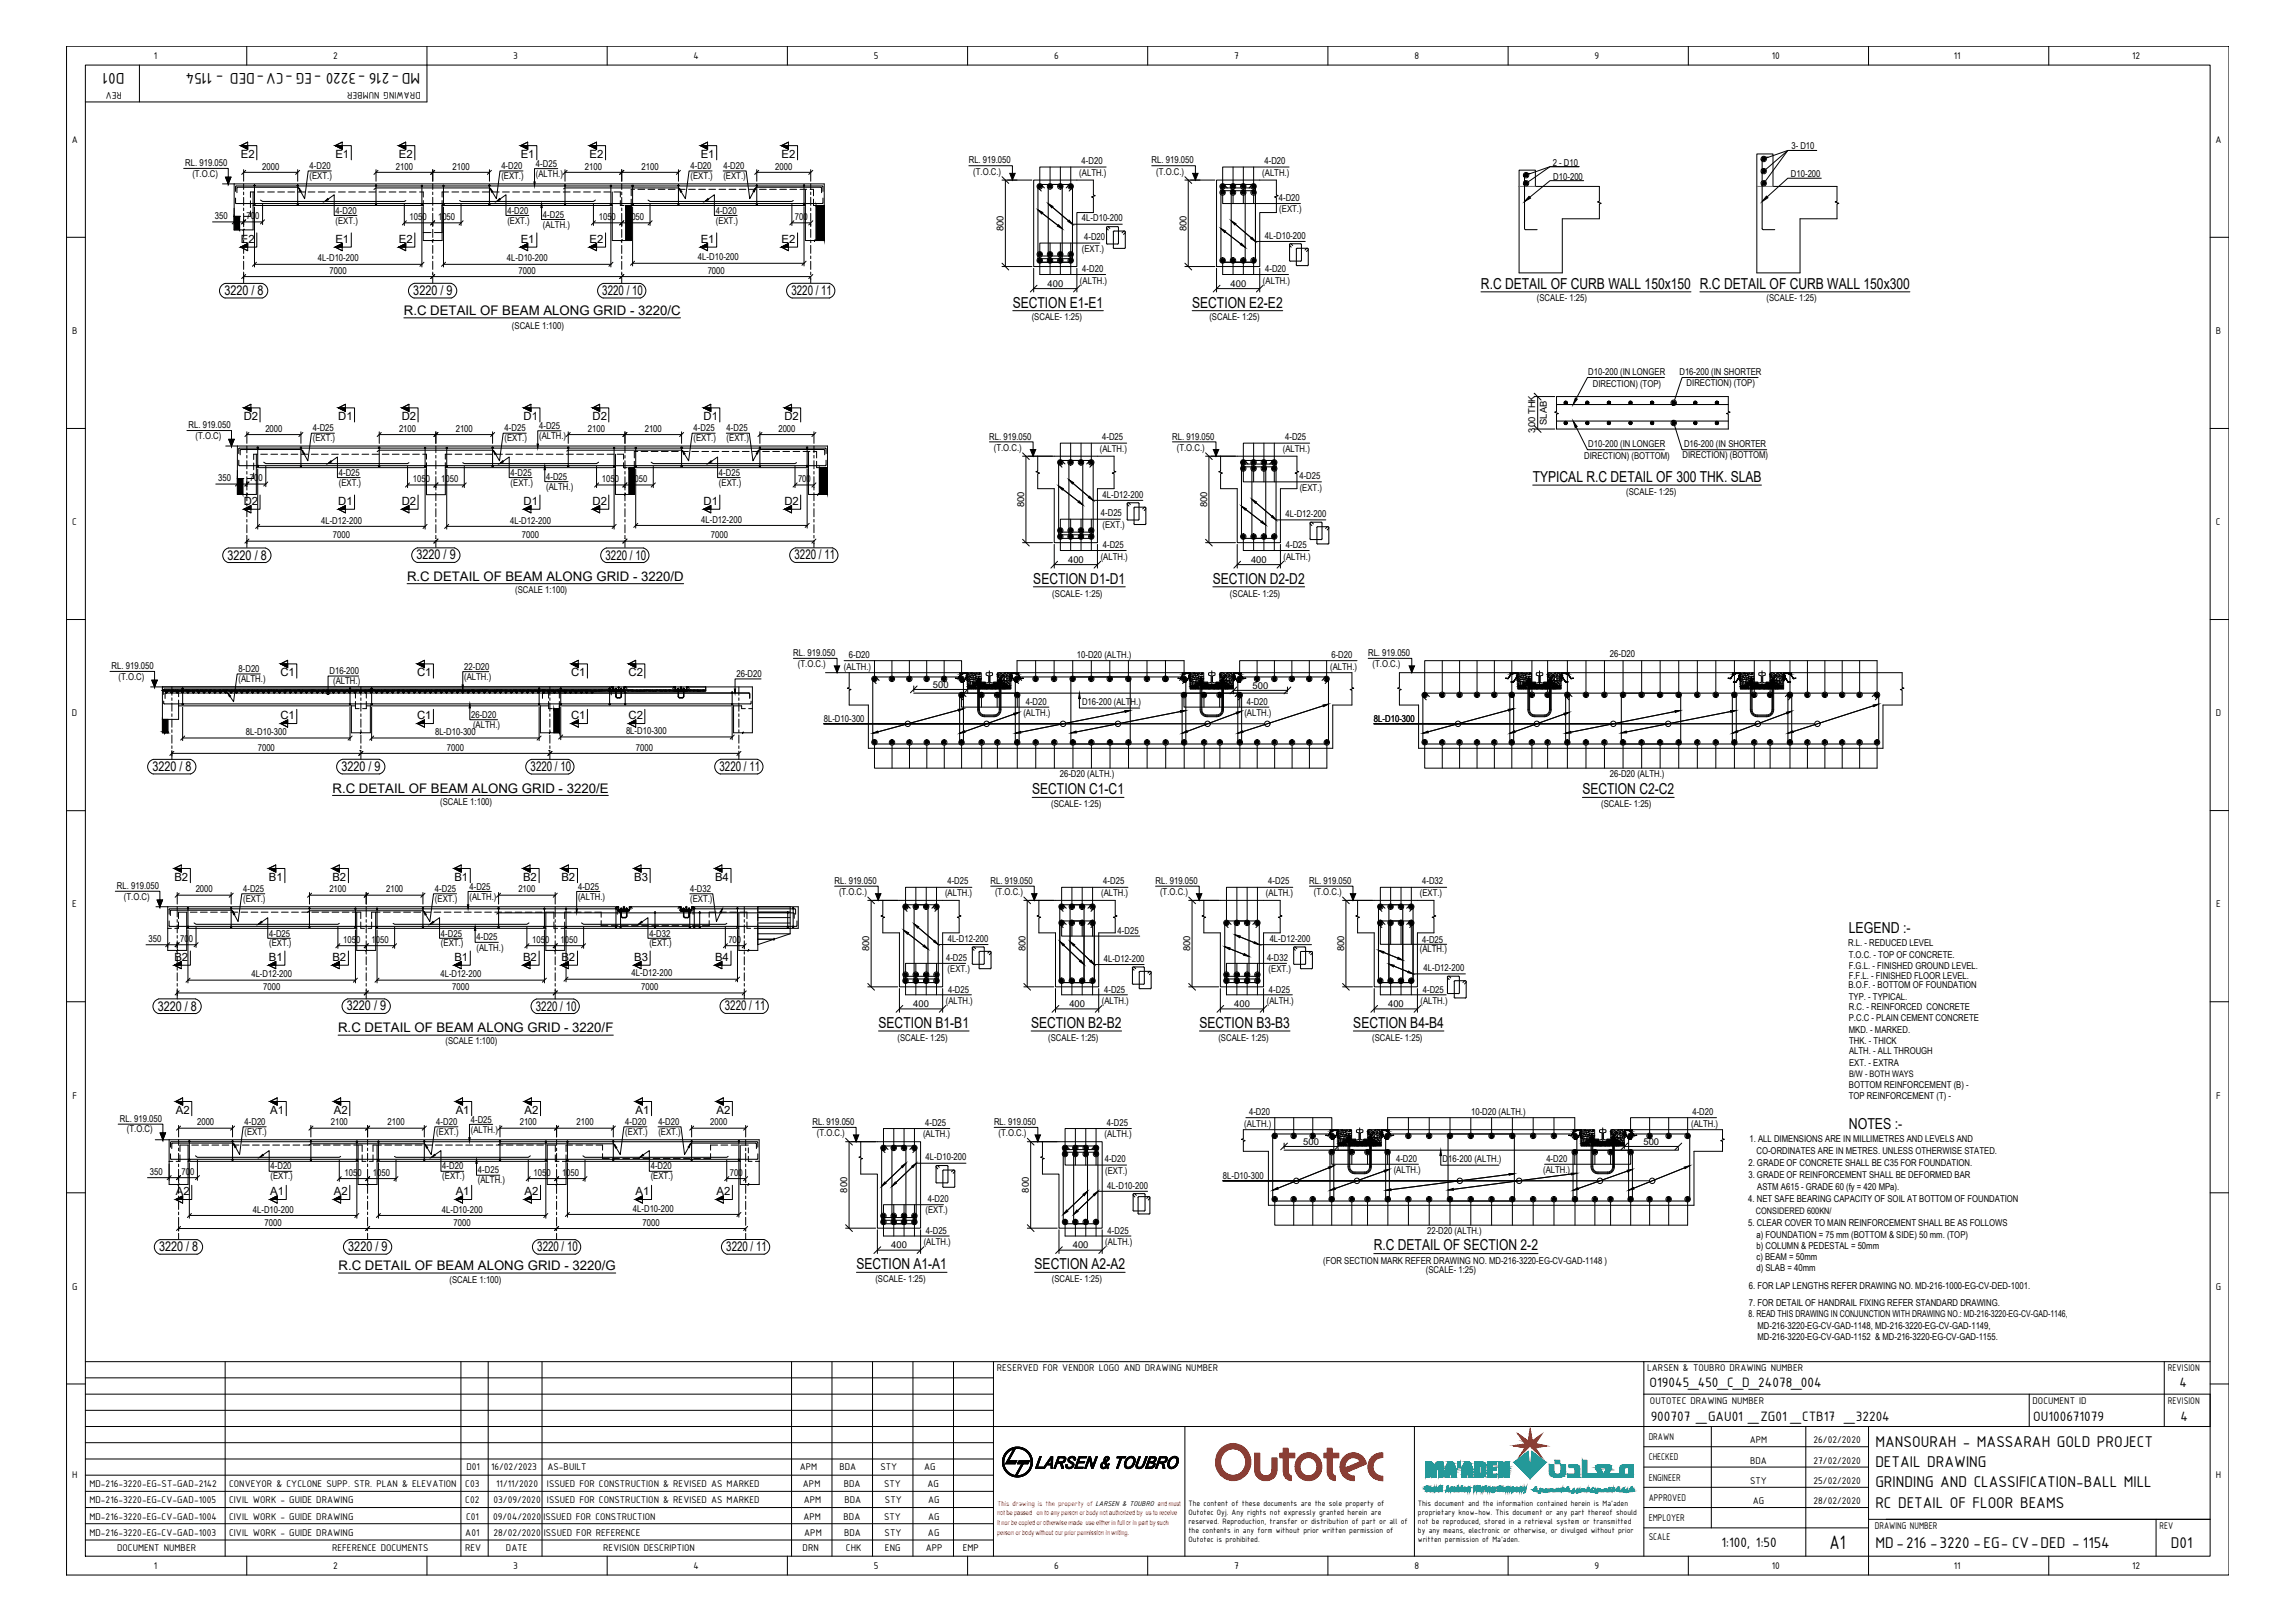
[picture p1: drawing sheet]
<svg xmlns="http://www.w3.org/2000/svg" width="841mm" height="594mm" viewBox="0 0 841 594" stroke-linecap="round" stroke-linejoin="round" font-family="sans-serif">
<defs><g id="words">
<text font-size="7.7" x="670.4" y="567.3">A1</text>
<g font-size="6.1">
<text x="45.6" y="26.8" transform="rotate(180 45.6 26.8)">D01</text>
<text x="154" y="26.8" transform="rotate(180 154 26.8)">MD-216 -3220 -EG -CV-DED - 1154</text>
<text x="687.2" y="529.9">MANSOURAH - MASSARAH GOLD PROJECT</text>
<text x="687.2" y="537.3">DETAIL DRAWING</text>
<text x="687.2" y="544.7">GRINDING AND CLASSIFICATION-BALL MILL</text>
<text x="687.2" y="552.2">RC DETAIL OF FLOOR BEAMS</text>
<text x="687.2" y="567">MD-216 -3220 -EG- CV-DED - 1154</text>
<text x="795.6" y="567">D01</text>
</g>
<g font-size="5.5">
<text x="542.7" y="105.7">R.C DETAIL OF CURB WALL 150x150 R.C DETAIL OF CURB WALL 150x300</text>
<text x="371.1" y="112.6">SECTION E1-E1</text>
<text x="436.9" y="112.6">SECTION E2-E2</text>
<text x="561.7" y="176.5">TYPICAL R.C DETAIL OF 300 THK. SLAB</text>
<text x="378.7" y="213.7">SECTION D1-D1</text>
<text x="444.5" y="213.7">SECTION D2-D2</text>
<text x="378.2" y="290.9">SECTION C1-C1</text>
<text x="579.9" y="290.9">SECTION C2-C2</text>
<text x="677.5" y="341.7">LEGEND :-</text>
<text x="321.9" y="376.4">SECTION B1-B1</text>
<text x="377.9" y="376.4">SECTION B2-B2</text>
<text x="439.5" y="376.4">SECTION B3-B3</text>
<text x="495.9" y="376.4">SECTION B4-B4</text>
<text x="677.5" y="413.6">NOTES :-</text>
<text x="503.4" y="458">R.C DETAIL OF SECTION 2-2</text>
<text x="313.9" y="464.8">SECTION A1-A1</text>
<text x="379.1" y="464.8">SECTION A2-A2</text>
</g>
<g font-size="5.4">
<text x="604.5" y="508.1">O19045_450_C_D_24078_004</text>
<text x="798.7" y="508.1">4</text>
<text x="604.9" y="520.5">900707 _GAU01 _ZG01 _CTB17 _32204</text>
<text x="745.1" y="520.5">OU100671079</text>
<text x="799" y="520.5">4</text>
<text x="630.9" y="566.5">1:100, 1:50</text>
</g>
<g font-size="4.8">
<text x="151.5" y="108">3220 / 9</text>
<text x="290" y="108">3220 / 11</text>
<text x="82.2" y="108">3220 / 8</text>
<text x="220.7" y="108">3220 / 10</text>
<text x="148" y="115.4">R.C DETAIL OF BEAM ALONG GRID - 3220/C</text>
<text x="83.4" y="204.9">3220 / 8</text>
<text x="152.7" y="204.9">3220 / 9</text>
<text x="221.9" y="204.9">3220 / 10</text>
<text x="291.2" y="204.9">3220 / 11</text>
<text x="149.2" y="212.8">R.C DETAIL OF BEAM ALONG GRID - 3220/D</text>
<text x="55.9" y="282.4">3220 / 8</text>
<text x="125.1" y="282.4">3220 / 9</text>
<text x="194.4" y="282.4">3220 / 10</text>
<text x="263.7" y="282.4">3220 / 11</text>
<text x="121.8" y="290.3">R.C DETAIL OF BEAM ALONG GRID - 3220/E</text>
<text x="57.8" y="370.1">3220 / 8</text>
<text x="127.1" y="370.1">3220 / 9</text>
<text x="196.4" y="370.1">3220 / 10</text>
<text x="265.6" y="370.1">3220 / 11</text>
<text x="123.9" y="378.1">R.C DETAIL OF BEAM ALONG GRID - 3220/F</text>
<text x="58.3" y="458.3">3220 / 8</text>
<text x="127.6" y="458.2">3220 / 9</text>
<text x="196.9" y="458.3">3220 / 10</text>
<text x="266.1" y="458.2">3220 / 11</text>
<text x="124" y="465.2">R.C DETAIL OF BEAM ALONG GRID - 3220/G</text>
</g>
<g font-size="4.2">
<text x="88.3" y="57.9">E2</text>
<text x="122.9" y="57.9">E1</text>
<text x="146.2" y="57.9">E2</text>
<text x="190.8" y="57.9">E1</text>
<text x="216.1" y="57.9">E2</text>
<text x="256.8" y="57.9">E1</text>
<text x="286.4" y="57.9">E2</text>
<text x="88.3" y="88.9">E2</text>
<text x="122.9" y="88.9">E1</text>
<text x="146.2" y="88.9">E2</text>
<text x="190.8" y="88.9">E1</text>
<text x="216.1" y="88.9">E2</text>
<text x="256.8" y="88.9">E1</text>
<text x="286.4" y="88.9">E2</text>
<text x="102.8" y="247.7">C1</text>
<text x="152.9" y="247.7">C1</text>
<text x="209.3" y="247.7">C1</text>
<text x="230.3" y="247.7">C2</text>
<text x="102.8" y="263.4">C1</text>
<text x="152.9" y="263.4">C1</text>
<text x="209.3" y="263.4">C1</text>
<text x="230.3" y="263.4">C2</text>
</g>
<g font-size="4.1">
<text x="89.3" y="154">D2</text>
<text x="124" y="154">D1</text>
<text x="147.2" y="154">D2</text>
<text x="191.9" y="154">D1</text>
<text x="217.1" y="154">D2</text>
<text x="257.8" y="154">D1</text>
<text x="287.4" y="154">D2</text>
<text x="89.3" y="184.9">D2</text>
<text x="124" y="184.9">D1</text>
<text x="147.2" y="184.9">D2</text>
<text x="191.9" y="184.9">D1</text>
<text x="217.1" y="184.9">D2</text>
<text x="257.8" y="184.9">D1</text>
<text x="287.4" y="184.9">D2</text>
<text x="63.9" y="322.7">B2</text>
<text x="98.5" y="322.7">B1</text>
<text x="121.8" y="322.7">B2</text>
<text x="166.5" y="322.7">B1</text>
<text x="191.7" y="322.7">B2</text>
<text x="205.7" y="322.7">B2</text>
<text x="232.4" y="322.7">B3</text>
<text x="262" y="322.7">B4</text>
<text x="63.9" y="351.9">B2</text>
<text x="98.5" y="351.9">B1</text>
<text x="121.8" y="351.9">B2</text>
<text x="166.5" y="351.9">B1</text>
<text x="191.7" y="351.9">B2</text>
<text x="205.7" y="351.9">B2</text>
<text x="232.4" y="351.9">B3</text>
<text x="262" y="351.9">B4</text>
<text x="64.4" y="408">A2</text>
<text x="99" y="408">A1</text>
<text x="122.3" y="408">A2</text>
<text x="167" y="408">A1</text>
<text x="192.2" y="408">A2</text>
<text x="232.9" y="408">A1</text>
<text x="262.6" y="408">A2</text>
<text x="64.4" y="437.7">A2</text>
<text x="99" y="437.7">A1</text>
<text x="122.3" y="437.7">A2</text>
<text x="167" y="437.7">A1</text>
<text x="192.2" y="437.7">A2</text>
<text x="232.9" y="437.7">A1</text>
<text x="262.6" y="437.7">A2</text>
</g>
<g font-size="3.8">
<text x="56.4" y="21.5">1</text>
<text x="122" y="21.6">2</text>
<text x="188.1" y="21.5">3</text>
<text x="254.1" y="21.5">4</text>
<text x="320.2" y="21.5">5</text>
<text x="386.3" y="21.5">6</text>
<text x="452.3" y="21.5">7</text>
<text x="518.3" y="21.5">8</text>
<text x="584.4" y="21.5">9</text>
<text x="649.3" y="21.5">10</text>
<text x="715.9" y="21.5">11</text>
<text x="781.3" y="21.6">12</text>
<text x="44.7" y="33.7" transform="rotate(180 44.7 33.7)">REV</text>
<text x="154.2" y="33.7" transform="rotate(180 154.2 33.7)">DRAWING NUMBER</text>
<text x="26.4" y="52.4">A</text>
<text x="811.9" y="52.4">A</text>
<text x="26.5" y="122.4">B</text>
<text x="812" y="122.4">B</text>
<text x="26.5" y="192.4">C</text>
<text x="812" y="192.4">C</text>
<text x="26.4" y="262.4">D</text>
<text x="812" y="262.4">D</text>
<text x="26.5" y="332.4">E</text>
<text x="812.1" y="332.4">E</text>
<text x="26.5" y="402.4">F</text>
<text x="812.1" y="402.4">F</text>
<text x="26.5" y="472.4">G</text>
<text x="812" y="472.4">G</text>
<text x="365.3" y="502.2">RESERVED FOR VENDOR LOGO AND DRAWING NUMBER</text>
<text x="603.6" y="502.2">LARSEN &amp; TOUBRO DRAWING NUMBER</text>
<text x="794.4" y="502.2">REVISION</text>
<text x="604.6" y="514.1">OUTOTEC DRAWING NUMBER</text>
<text x="744.9" y="514.1">DOCUMENT ID</text>
<text x="794.4" y="514.1">REVISION</text>
<text x="604.2" y="527.4">DRAWN</text>
<text x="641.2" y="528.7">APM</text>
<text x="664.6" y="528.7">26/02/2020</text>
<text x="170.9" y="538.3">D01</text>
<text x="180" y="538.3">16/02/2023</text>
<text x="200.6" y="538.3">AS-BUILT</text>
<text x="293.1" y="538.3">APM</text>
<text x="307.6" y="538.3">BDA</text>
<text x="322.7" y="538.3">STY</text>
<text x="338.7" y="538.3">AG</text>
<text x="604.2" y="534.8">CHECKED</text>
<text x="641.3" y="536.1">BDA</text>
<text x="664.6" y="536.1">27/02/2020</text>
<text x="26.5" y="541.4">H</text>
<text x="32.8" y="544.7">MD-216-3220-EG-ST-GAD-2142</text>
<text x="84" y="544.7">CONVEYOR &amp; CYCLONE SUPP. STR. PLAN &amp; ELEVATION</text>
<text x="170.5" y="544.7">C03</text>
<text x="181.9" y="544.7">11/11/2020</text>
<text x="200.4" y="544.7">ISSUED FOR CONSTRUCTION &amp; REVISED AS MARKED</text>
<text x="294.2" y="544.7">APM</text>
<text x="309.2" y="544.7">BDA</text>
<text x="324" y="544.7">STY</text>
<text x="339.9" y="544.7">AG</text>
<text x="604.2" y="542.3">ENGINEER</text>
<text x="641.3" y="543.5">STY</text>
<text x="664.6" y="543.5">25/02/2020</text>
<text x="812" y="541.4">H</text>
<text x="32.8" y="550.7">MD-216-3220-EG-CV-GAD-1005</text>
<text x="84" y="550.7">CIVIL WORK - GUIDE DRAWING</text>
<text x="170.5" y="550.7">C02</text>
<text x="180.8" y="550.7">03/09/2020</text>
<text x="200.4" y="550.7">ISSUED FOR CONSTRUCTION &amp; REVISED AS MARKED</text>
<text x="294.5" y="550.7">APM</text>
<text x="309.5" y="550.7">BDA</text>
<text x="324.3" y="550.7">STY</text>
<text x="340.1" y="550.7">AG</text>
<text x="604.2" y="549.7">APPROVED</text>
<text x="642.4" y="550.9">AG</text>
<text x="664.6" y="550.9">28/02/2020</text>
<text x="32.8" y="556.6">MD-216-3220-EG-CV-GAD-1004</text>
<text x="84" y="556.6">CIVIL WORK - GUIDE DRAWING</text>
<text x="170.8" y="556.6">C01</text>
<text x="180.7" y="556.6">09/04/2020</text>
<text x="199.1" y="556.6">ISSUED FOR CONSTRUCTION</text>
<text x="294.4" y="556.6">APM</text>
<text x="309.1" y="556.6">BDA</text>
<text x="324" y="556.6">STY</text>
<text x="340.1" y="556.6">AG</text>
<text x="604.2" y="557.1">EMPLOYER</text>
<text x="32.8" y="562.6">MD-216-3220-EG-CV-GAD-1003</text>
<text x="84" y="562.6">CIVIL WORK - GUIDE DRAWING</text>
<text x="170.5" y="562.6">A01</text>
<text x="180.8" y="562.6">28/02/2020</text>
<text x="199.3" y="562.6">ISSUED FOR REFERENCE</text>
<text x="294.7" y="562.6">APM</text>
<text x="309.3" y="562.6">BDA</text>
<text x="324.2" y="562.6">STY</text>
<text x="340.1" y="562.6">AG</text>
<text x="604.2" y="563.9">SCALE</text>
<text x="687.1" y="560.2">DRAWING NUMBER</text>
<text x="791.4" y="560.2">REV</text>
<text x="42.9" y="568.2">DOCUMENT NUMBER</text>
<text x="121.7" y="568.2">REFERENCE DOCUMENTS</text>
<text x="170.4" y="568.2">REV</text>
<text x="185.4" y="568.2">DATE</text>
<text x="221.1" y="568.2">REVISION DESCRIPTION</text>
<text x="294.1" y="568.2">DRN</text>
<text x="310" y="568.2">CHK</text>
<text x="324.3" y="568.2">ENG</text>
<text x="339.3" y="568.2">APP</text>
<text x="352.8" y="568.2">EMP</text>
<text x="56.4" y="574.6">1</text>
<text x="122" y="574.6">2</text>
<text x="188.1" y="574.5">3</text>
<text x="254.1" y="574.6">4</text>
<text x="320.2" y="574.5">5</text>
<text x="386.3" y="574.6">6</text>
<text x="452.3" y="574.6">7</text>
<text x="518.3" y="574.6">8</text>
<text x="584.4" y="574.7">9</text>
<text x="649.3" y="574.6">10</text>
<text x="715.9" y="574.6">11</text>
<text x="781.3" y="574.6">12</text>
</g>
<g font-size="3.5">
<text x="355" y="59.9">RL. 919.050</text>
<text x="422" y="59.9">RL. 919.050</text>
<text x="656.5" y="54.7">3- D10</text>
<text x="67.9" y="60.8">RL. 919.050</text>
<text x="70.5" y="64.7">(T.O.C)</text>
<text x="96.1" y="62.1">2000</text>
<text x="113.5" y="62">4-D20</text>
<text x="113.5" y="65.6">(EXT.)</text>
<text x="145" y="62.1">2100</text>
<text x="165.8" y="62.1">2100</text>
<text x="183.7" y="62">4-D20</text>
<text x="183.7" y="65.6">(EXT.)</text>
<text x="196.4" y="61.1">4-D25</text>
<text x="196.4" y="64.8">(ALTH.)</text>
<text x="214.3" y="62.1">2100</text>
<text x="235.1" y="62.1">2100</text>
<text x="253" y="62">4-D20</text>
<text x="253" y="65.6">(EXT.)</text>
<text x="265.1" y="62">4-D20</text>
<text x="265.1" y="65.6">(EXT.)</text>
<text x="284.1" y="62.1">2000</text>
<text x="356.7" y="64">(T.O.C.)</text>
<text x="395.5" y="64.3">(ALTH.)</text>
<text x="396.4" y="60.1">4-D20</text>
<text x="423.7" y="64">(T.O.C.)</text>
<text x="462.6" y="64.3">(ALTH.)</text>
<text x="463.4" y="60.1">4-D20</text>
<text x="569" y="60.7">2 - D10</text>
<text x="569.2" y="65.8">D10-200</text>
<text x="656.3" y="64.9">D10-200</text>
<text x="468.6" y="73.5">4-D20</text>
<text x="468.8" y="77.7">(EXT.)</text>
<text x="78.8" y="80.2">350</text>
<text x="90.4" y="80.2">700</text>
<text x="123" y="78.3">4-D20</text>
<text x="123" y="81.9">(EXT.)</text>
<text x="150.1" y="80.6">1050</text>
<text x="160.5" y="80.6">1050</text>
<text x="185.9" y="78.3">4-D20</text>
<text x="185.9" y="81.9">(EXT.)</text>
<text x="199" y="79.7">4-D25</text>
<text x="199" y="83.4">(ALTH.)</text>
<text x="219.4" y="80.6">1050</text>
<text x="229.8" y="80.6">1050</text>
<text x="262.3" y="78.3">4-D20</text>
<text x="262.3" y="81.9">(EXT.)</text>
<text x="291.3" y="80.6">700</text>
<text x="396.5" y="81.1">4L-D10-200</text>
<text x="367.7" y="84.7" transform="rotate(-90 367.7 84.7)">800</text>
<text x="397.3" y="88">4-D20</text>
<text x="434.8" y="84.7" transform="rotate(-90 434.8 84.7)">800</text>
<text x="463.5" y="87.4">4L-D10-200</text>
<text x="116.5" y="95.8">4L-D10-200</text>
<text x="185.8" y="95.8">4L-D10-200</text>
<text x="255.8" y="95.4">4L-D10-200</text>
<text x="396.5" y="92.2">(EXT.)</text>
<text x="120.8" y="100.2">7000</text>
<text x="190" y="100.2">7000</text>
<text x="259.3" y="100.2">7000</text>
<text x="396.6" y="99.7">4-D20</text>
<text x="463.6" y="99.7">4-D20</text>
<text x="383.9" y="105">400</text>
<text x="395.8" y="103.9">(ALTH.)</text>
<text x="450.9" y="105">400</text>
<text x="462.8" y="103.9">(ALTH.)</text>
<text x="563.2" y="110.3">(SCALE- 1:25)</text>
<text x="647.4" y="110.3">(SCALE- 1:25)</text>
<text x="378.1" y="117.3">(SCALE- 1:25)</text>
<text x="443.2" y="117.3">(SCALE- 1:25)</text>
<text x="187.6" y="120.4">(SCALE 1:100)</text>
<text x="582" y="137.4">D10-200 (IN LONGER</text>
<text x="615.4" y="137.2">D16-200 (IN SHORTER</text>
<text x="583.7" y="141.6">DIRECTION) (TOP)</text>
<text x="618.1" y="141.4">DIRECTION) (TOP)</text>
<text x="566.8" y="155.6" transform="rotate(-90 566.8 155.6)">SLAB</text>
<text x="69.1" y="156.9">RL. 919.050</text>
<text x="71.7" y="160.7">(T.O.C)</text>
<text x="97.2" y="158.1">2000</text>
<text x="114.6" y="158">4-D25</text>
<text x="114.6" y="161.6">(EXT.)</text>
<text x="146.2" y="158.1">2100</text>
<text x="167" y="158.1">2100</text>
<text x="184.9" y="158">4-D25</text>
<text x="184.9" y="161.6">(EXT.)</text>
<text x="197.6" y="157.1">4-D25</text>
<text x="197.6" y="160.8">(ALTH.)</text>
<text x="215.5" y="158.1">2100</text>
<text x="236.3" y="158.1">2100</text>
<text x="254.2" y="158">4-D25</text>
<text x="254.2" y="161.6">(EXT.)</text>
<text x="266.3" y="158">4-D25</text>
<text x="266.3" y="161.6">(EXT.)</text>
<text x="285.2" y="158.1">2000</text>
<text x="362.5" y="161">RL. 919.050</text>
<text x="403.9" y="161.2">4-D25</text>
<text x="429.6" y="161">RL. 919.050</text>
<text x="471" y="161.2">4-D25</text>
<text x="562.6" y="158.4" transform="rotate(-90 562.6 158.4)">300 THK.</text>
<text x="364.2" y="165.1">(T.O.C.)</text>
<text x="403.1" y="165.5">(ALTH.)</text>
<text x="431.2" y="165.1">(T.O.C.)</text>
<text x="470.1" y="165.5">(ALTH.)</text>
<text x="582" y="163.9">D10-200 (IN LONGER</text>
<text x="616.6" y="167.9">DIRECTION) (BOTTOM)</text>
<text x="617.1" y="163.7">D16-200 (IN SHORTER</text>
<text x="580.6" y="168">DIRECTION) (BOTTOM)</text>
<text x="80" y="176.2">350</text>
<text x="91.6" y="176.2">700</text>
<text x="124.2" y="174.3">4-D25</text>
<text x="124.2" y="177.9">(EXT.)</text>
<text x="151.3" y="176.6">1050</text>
<text x="161.7" y="176.6">1050</text>
<text x="187.1" y="174.3">4-D25</text>
<text x="187.1" y="177.9">(EXT.)</text>
<text x="200.2" y="175.7">4-D25</text>
<text x="200.2" y="179.4">(ALTH.)</text>
<text x="220.6" y="176.6">1050</text>
<text x="231" y="176.6">1050</text>
<text x="263.5" y="174.3">4-D25</text>
<text x="263.5" y="177.9">(EXT.)</text>
<text x="292.4" y="176.6">700</text>
<text x="476.2" y="175.6">4-D25</text>
<text x="476.3" y="179.8">(EXT.)</text>
<text x="375.3" y="185.8" transform="rotate(-90 375.3 185.8)">800</text>
<text x="404" y="182.2">4L-D12-200</text>
<text x="442.3" y="185.8" transform="rotate(-90 442.3 185.8)">800</text>
<text x="595.9" y="181.1">(SCALE- 1:25)</text>
<text x="117.7" y="191.8">4L-D12-200</text>
<text x="186.9" y="191.8">4L-D12-200</text>
<text x="257" y="191.4">4L-D12-200</text>
<text x="403.4" y="189.1">4-D25</text>
<text x="471.1" y="189.4">4L-D12-200</text>
<text x="122" y="197.1">7000</text>
<text x="191.2" y="197.1">7000</text>
<text x="260.5" y="197.1">7000</text>
<text x="404" y="193.3">(EXT.)</text>
<text x="404.2" y="200.8">4-D25</text>
<text x="471.2" y="200.8">4-D25</text>
<text x="391.4" y="206.2">400</text>
<text x="403.4" y="205">(ALTH.)</text>
<text x="458.5" y="206.2">400</text>
<text x="470.4" y="205">(ALTH.)</text>
<text x="188.8" y="217.3">(SCALE 1:100)</text>
<text x="385.6" y="218.5">(SCALE- 1:25)</text>
<text x="450.7" y="218.5">(SCALE- 1:25)</text>
<text x="40.9" y="245.1">RL. 919.050</text>
<text x="170.1" y="245.3">22-D20</text>
<text x="290.7" y="240.3">RL. 919.050</text>
<text x="292.4" y="244.3">(T.O.C.)</text>
<text x="309.3" y="245.3">(ALTH.)</text>
<text x="311.1" y="241.1">6-D20</text>
<text x="394.6" y="241.1">10-D20 (ALTH.)</text>
<text x="487.4" y="245.3">(ALTH.)</text>
<text x="487.9" y="241.1">6-D20</text>
<text x="501.4" y="240.3">RL. 919.050</text>
<text x="503" y="244.3">(T.O.C.)</text>
<text x="590" y="240.6">26-D20</text>
<text x="43.5" y="249">(T.O.C)</text>
<text x="87.4" y="246.2">8-D20</text>
<text x="87.4" y="249.9">(ALTH.)</text>
<text x="120.7" y="247">D16-200</text>
<text x="122.1" y="250.6">(ALTH.)</text>
<text x="170.1" y="249">(ALTH.)</text>
<text x="269.9" y="248">26-D20</text>
<text x="341.9" y="251.8">500</text>
<text x="459" y="252.2">500</text>
<text x="172.6" y="263">26-D20</text>
<text x="375" y="262.3">(ALTH.)</text>
<text x="375.9" y="258.1">4-D20</text>
<text x="396.5" y="258.3">D16-200 (ALTH.)</text>
<text x="456" y="262.3">(ALTH.)</text>
<text x="456.9" y="258.1">4-D20</text>
<text x="90.1" y="269.3">8L-D10-300</text>
<text x="159.4" y="269.3">8L-D10-300</text>
<text x="173.4" y="266.6">(ALTH.)</text>
<text x="229.4" y="268.9">8L-D10-300</text>
<text x="301.9" y="264.4">8L-D10-300</text>
<text x="503.5" y="264.4">8L-D10-300</text>
<text x="94.4" y="274.9">7000</text>
<text x="163.7" y="274.9">7000</text>
<text x="233" y="274.9">7000</text>
<text x="388.4" y="284.4">26-D20 (ALTH.)</text>
<text x="590" y="284.4">26-D20 (ALTH.)</text>
<text x="161.3" y="294.7">(SCALE 1:100)</text>
<text x="385.2" y="295.6">(SCALE- 1:25)</text>
<text x="586.8" y="295.6">(SCALE- 1:25)</text>
<text x="305.8" y="323.7">RL. 919.050</text>
<text x="347.2" y="323.9">4-D25</text>
<text x="363" y="323.7">RL. 919.050</text>
<text x="404.3" y="323.9">4-D25</text>
<text x="423.5" y="323.7">RL. 919.050</text>
<text x="464.8" y="323.9">4-D25</text>
<text x="479.8" y="323.7">RL. 919.050</text>
<text x="521.2" y="323.9">4-D32</text>
<text x="42.8" y="325.6">RL. 919.050</text>
<text x="45.4" y="329.5">(T.O.C)</text>
<text x="71.7" y="326.9">2000</text>
<text x="89.1" y="326.7">4-D25</text>
<text x="120.7" y="326.9">2100</text>
<text x="141.5" y="326.9">2100</text>
<text x="159.4" y="326.7">4-D25</text>
<text x="172" y="325.8">4-D25</text>
<text x="172" y="329.5">(ALTH.)</text>
<text x="189.9" y="326.9">2100</text>
<text x="211.8" y="325.8">4-D25</text>
<text x="211.8" y="329.5">(ALTH.)</text>
<text x="252.9" y="326.7">4-D32</text>
<text x="307.5" y="327.8">(T.O.C.)</text>
<text x="346.3" y="328.2">(ALTH.)</text>
<text x="364.7" y="327.8">(T.O.C.)</text>
<text x="403.5" y="328.2">(ALTH.)</text>
<text x="425.1" y="327.8">(T.O.C.)</text>
<text x="463.9" y="328.2">(ALTH.)</text>
<text x="481.5" y="327.8">(T.O.C.)</text>
<text x="520.3" y="328.2">(EXT.)</text>
<text x="89.1" y="330.3">(EXT.)</text>
<text x="159.4" y="330.3">(EXT.)</text>
<text x="252.9" y="330.3">(EXT.)</text>
<text x="54.4" y="345">350</text>
<text x="66" y="345">700</text>
<text x="98.6" y="343">4-D25</text>
<text x="98.6" y="346.6">(EXT.)</text>
<text x="125.8" y="345.4">1050</text>
<text x="136.1" y="345.4">1050</text>
<text x="161.6" y="343">4-D25</text>
<text x="161.6" y="346.6">(EXT.)</text>
<text x="174.6" y="344.5">4-D25</text>
<text x="195" y="345.4">1050</text>
<text x="205.4" y="345.4">1050</text>
<text x="238" y="343">4-D32</text>
<text x="238" y="346.6">(EXT.)</text>
<text x="266.9" y="345.4">700</text>
<text x="347.3" y="344.9">4L-D12-200</text>
<text x="409.6" y="342">4-D25</text>
<text x="465.3" y="344.9">4L-D12-200</text>
<text x="521.2" y="345.3">4-D25</text>
<text x="677.2" y="346.4">R.L. - REDUCED LEVEL</text>
<text x="174.6" y="348.1">(ALTH.)</text>
<text x="318.6" y="348.5" transform="rotate(-90 318.6 348.5)">800</text>
<text x="346.7" y="351.8">4-D25</text>
<text x="375.8" y="348.5" transform="rotate(-90 375.8 348.5)">800</text>
<text x="404.5" y="352.3">4L-D12-200</text>
<text x="436.2" y="348.5" transform="rotate(-90 436.2 348.5)">800</text>
<text x="464.3" y="351.8">4-D32</text>
<text x="492.5" y="348.5" transform="rotate(-90 492.5 348.5)">800</text>
<text x="520.3" y="348.8">(ALTH.)</text>
<text x="677.5" y="350.9">T.O.C. - TOP OF CONCRETE.</text>
<text x="92.1" y="358">4L-D12-200</text>
<text x="161.4" y="358">4L-D12-200</text>
<text x="231.4" y="357.6">4L-D12-200</text>
<text x="347.3" y="356">(EXT.)</text>
<text x="464.9" y="356">(EXT.)</text>
<text x="521.7" y="355.6">4L-D12-200</text>
<text x="677.5" y="354.8">F.G.L. - FINISHED GROUND LEVEL.</text>
<text x="677.5" y="358.4">F.F.L. - FINISHED FLOOR LEVEL.</text>
<text x="96.4" y="362.6">7000</text>
<text x="165.7" y="362.6">7000</text>
<text x="234.9" y="362.6">7000</text>
<text x="347.4" y="363.5">4-D25</text>
<text x="404.6" y="363.5">4-D25</text>
<text x="465" y="363.5">4-D25</text>
<text x="521.4" y="363.5">4-D25</text>
<text x="677.4" y="362">B.O.F. - BOTTOM OF FOUNDATION</text>
<text x="334.7" y="368.9">400</text>
<text x="346.6" y="367.7">(ALTH.)</text>
<text x="391.9" y="368.9">400</text>
<text x="403.8" y="367.7">(ALTH.)</text>
<text x="452.3" y="368.9">400</text>
<text x="464.2" y="367.7">(ALTH.)</text>
<text x="508.7" y="368.9">400</text>
<text x="520.6" y="367.7">(ALTH.)</text>
<text x="677.5" y="366.3">TYP. - TYPICAL.</text>
<text x="677.5" y="369.8">R.C. - REINFORCED CONCRETE</text>
<text x="677.5" y="373.9">P.C.C - PLAIN CEMENT CONCRETE</text>
<text x="163.2" y="382.4">(SCALE 1:100)</text>
<text x="328.9" y="381.2">(SCALE- 1:25)</text>
<text x="384.1" y="381.2">(SCALE- 1:25)</text>
<text x="446.5" y="381.2">(SCALE- 1:25)</text>
<text x="502.9" y="381.2">(SCALE- 1:25)</text>
<text x="677.5" y="378.4">MKD. - MARKED.</text>
<text x="677.6" y="382.2">THK. - THICK</text>
<text x="677.6" y="386">ALTH. - ALL THROUGH</text>
<text x="677.6" y="390.4">EXT. - EXTRA</text>
<text x="677.5" y="398.5">BOTTOM REINFORCEMENT (B) -</text>
<text x="677.5" y="402.6">TOP REINFORCEMENT (T) -</text>
<text x="43.9" y="410.9">RL. 919.050</text>
<text x="72.2" y="412.2">2000</text>
<text x="89.6" y="412">4-D20</text>
<text x="121.2" y="412.2">2100</text>
<text x="142" y="412.2">2100</text>
<text x="159.9" y="412">4-D20</text>
<text x="172.6" y="411.1">4-D25</text>
<text x="190.5" y="412.2">2100</text>
<text x="211.2" y="412.2">2100</text>
<text x="229.2" y="412">4-D20</text>
<text x="241.3" y="412">4-D20</text>
<text x="260.2" y="412.2">2000</text>
<text x="297.7" y="412.1">RL. 919.050</text>
<text x="339" y="412.3">4-D25</text>
<text x="364.3" y="412.1">RL. 919.050</text>
<text x="405.6" y="412.3">4-D25</text>
<text x="456" y="412.7">(ALTH.)</text>
<text x="457.8" y="408.5">4-D20</text>
<text x="539.1" y="408.5">10-D20 (ALTH.)</text>
<text x="619.7" y="412.7">(ALTH.)</text>
<text x="620.2" y="408.5">4-D20</text>
<text x="46.5" y="414.8">(T.O.C)</text>
<text x="89.6" y="415.6">(EXT.)</text>
<text x="159.9" y="415.6">(EXT.)</text>
<text x="172.6" y="414.8">(ALTH.)</text>
<text x="229.2" y="415.6">(EXT.)</text>
<text x="241.3" y="415.6">(EXT.)</text>
<text x="299.4" y="416.1">(T.O.C.)</text>
<text x="338.2" y="416.5">(ALTH.)</text>
<text x="365.9" y="416.1">(T.O.C.)</text>
<text x="404.8" y="416.5">(ALTH.)</text>
<text x="477.6" y="419.2">500</text>
<text x="602.3" y="419.2">500</text>
<text x="641.1" y="418.4">1. ALL DIMENSIONS ARE IN MILLIMETRES AND LEVELS AND</text>
<text x="339.2" y="425">4L-D10-200</text>
<text x="404.8" y="425.7">4-D20</text>
<text x="511.6" y="425.5">4-D20</text>
<text x="528.7" y="425.7">D16-200 (ALTH.)</text>
<text x="566.7" y="425.5">4-D20</text>
<text x="643.7" y="422.5">CO-ORDINATES ARE IN METRES. UNLESS OTHERWISE STATED.</text>
<text x="54.9" y="430.3">350</text>
<text x="66.5" y="430.3">700</text>
<text x="99.1" y="428.3">4-D20</text>
<text x="99.1" y="431.9">(EXT.)</text>
<text x="126.3" y="430.7">1050</text>
<text x="136.7" y="430.7">1050</text>
<text x="162.1" y="428.3">4-D20</text>
<text x="162.1" y="431.9">(EXT.)</text>
<text x="175.1" y="429.8">4-D25</text>
<text x="195.5" y="430.7">1050</text>
<text x="206" y="430.7">1050</text>
<text x="238.5" y="428.3">4-D20</text>
<text x="238.5" y="431.9">(EXT.)</text>
<text x="267.4" y="430.7">700</text>
<text x="405" y="429.9">(EXT.)</text>
<text x="448.1" y="431.8">8L-D10-300</text>
<text x="510.8" y="429.8">(ALTH.)</text>
<text x="565.5" y="429.8">(ALTH.)</text>
<text x="640.7" y="426.9">2. GRADE OF CONCRETE SHALL BE C35 FOR FOUNDATION.</text>
<text x="640.7" y="431.5">3. GRADE OF REINFORCEMENT SHALL BE DEFORMED BAR</text>
<text x="175.1" y="433.5">(ALTH.)</text>
<text x="310.5" y="436.8" transform="rotate(-90 310.5 436.8)">800</text>
<text x="377.1" y="436.8" transform="rotate(-90 377.1 436.8)">800</text>
<text x="405.8" y="435.3">4L-D10-200</text>
<text x="644" y="435.7">ASTM A615 - GRADE 60 (fy = 420 MPa).</text>
<text x="231.9" y="443.8">4L-D10-200</text>
<text x="340" y="440.2">4-D20</text>
<text x="640.7" y="440.4">4. NET SAFE BEARING CAPACITY OF SOIL AT BOTTOM OF FOUNDATION</text>
<text x="92.7" y="444.2">4L-D10-200</text>
<text x="96.9" y="448.9">7000</text>
<text x="161.9" y="444.2">4L-D10-200</text>
<text x="166.2" y="448.9">7000</text>
<text x="235.5" y="448.9">7000</text>
<text x="339.2" y="444.4">(EXT.)</text>
<text x="640.6" y="449.2">5. CLEAR COVER TO MAIN REINFORCEMENT SHALL BE AS FOLLOWS</text>
<text x="339.3" y="451.9">4-D25</text>
<text x="405.9" y="451.9">4-D25</text>
<text x="523" y="451.9">22-D20 (ALTH.)</text>
<text x="643.7" y="453.5">a) FOUNDATION = 75 mm (BOTTOM &amp; SIDE) 50 mm. (TOP)</text>
<text x="326.6" y="457.2">400</text>
<text x="338.5" y="456.1">(ALTH.)</text>
<text x="393.1" y="457.2">400</text>
<text x="405" y="456.1">(ALTH.)</text>
<text x="643.7" y="457.6">b) COLUMN &amp; PEDESTAL = 50mm</text>
<text x="643.7" y="461.6">c) BEAM = 50mm</text>
<text x="484.9" y="462.9">(FOR SECTION MARK REFER DRAWING NO. MD-216-3220-EG-CV-GAD-1148 )</text>
<text x="522.5" y="466.1">(SCALE- 1:25)</text>
<text x="643.7" y="465.4">d) SLAB = 40mm</text>
<text x="164.7" y="469.8">(SCALE 1:100)</text>
<text x="320.8" y="469.5">(SCALE- 1:25)</text>
<text x="385.4" y="469.5">(SCALE- 1:25)</text>
<text x="640.8" y="472.1">6. FOR LAP LENGTHS REFER DRAWING NO. MD-216-1000-EG-CV-DED-1001.</text>
<text x="640.9" y="478.4">7. FOR DETAIL OF HANDRAIL FIXING REFER STANDARD DRAWING.</text>
<text x="640.8" y="482.3">8. READ THIS DRAWING IN CONJUNCTION WITH DRAWING NO.: MD-216-3220-EG-CV-GAD-1146,</text>
<text x="644" y="486.7">MD-216-3220-EG-CV-GAD-1148, MD-216-3220-EG-CV-GAD-1149,</text>
<text x="644" y="490.9">MD-216-3220-EG-CV-GAD-1152 &amp; MD-216-3220-EG-CV-GAD-1155.</text>
</g>
<g font-size="3.3">
<text x="677.6" y="394.6">B/W - BOTH WAYS</text>
<text x="643.4" y="444.6">CONSIDERED 600KN/</text>
</g>
<g font-size="3.1">
<text x="435.5" y="551.7">The content of these documents are the sole property of</text>
<text x="519.6" y="551.7">This document and the information contained herein is Ma'aden</text>
<text x="435.5" y="554.9">Outotec Oyj. Any rights not expressly granted herein are</text>
<text x="519.6" y="554.9">proprietary know-how. This document or any part thereof should</text>
<text x="435.5" y="558.2">reserved. Reproduction, transfer or distribution of part or all of</text>
<text x="435.5" y="561.6">the contents in any form without prior written permission of</text>
<text x="519.6" y="558.2">not be reproduced, stored in a retrieval system or transmitted</text>
<text x="519.6" y="561.6">by any means, electronic or otherwise, or divulged without prior</text>
<text x="435.5" y="564.9">Outotec is prohibited.</text>
<text x="519.6" y="564.9">written permission of Ma'aden.</text>
</g>
<text font-size="2.8" fill="#f00" x="365.5" y="551.5">This drawing is the property of LARSEN &amp; TOUBRO and must</text>
<g font-size="2.5" fill="#f00">
<text x="365.4" y="555">not be passed on to any person or body not authorized by us to receive</text>
<text x="365.4" y="558.6">it nor be copied or otherwise made use either in full or in part by such</text>
<text x="365.4" y="562.2">person or body without our prior permission in writing.</text>
</g>
</g></defs>
<!-- layer: CI-EXISTING -->
<g fill="none" stroke="#000" stroke-width=".37">
<path d="M85.8 79.2h2.4M91.8 77.3v1.9h-2.4M91.8 73.5v2.5M92.8 70.3v5M93.1 70.3h-1.3v2M94.4 70.3h2.4M98.1 70.3h2.4M101.8 70.3h2.5M105.5 70.3h2.5M109.2 70.3h2.5M112.9 70.3h2.5M116.6 70.3h2.5"/>
<path d="M120.4 70.3h2.4M124 70.3h2.5M127.8 70.3h2.4M131.5 70.3h2.4M135.2 70.3h2.5M138.9 70.3h2.5M142.6 70.3h2.5M146.3 70.3h2.5M150 70.3h2.5M153.8 70.3h1.3v1.9M155.1 73.4v1.9M162 73.4v1.9"/>
<path d="M164.4 70.3h-2.4v1.9M165.6 70.3h2.5M169.3 70.3h2.5M173 70.3h2.5M176.7 70.3h2.5M180.5 70.3h2.4M184.2 70.3h2.4M187.9 70.3h2.5M191.6 70.3h2.5M195.3 70.3h2.5M199 70.3h2.5M202.7 70.3h2.5"/>
<path d="M206.4 70.3h2.5M210.1 70.3h2.5M213.9 70.3h2.4M217.6 70.3h2.4M221.3 70.3h2.5M224.4 70.3v5M225 70.3h2.3v1.9M227.3 73.4v1.9h1.4M231.3 72.9v2.4h-1.3M232.5 69.3h-1.2v2.4M233.8 69.3h2.5M237.5 69.3h2.4"/>
<path d="M241.2 69.3h2.5M244.9 69.3h2.5M248.6 69.3h2.5M252.3 69.3h2.5M256 69.3h2.5M259.8 69.3h2.4M263.5 69.3h2.4M267.2 69.3h2.5M270.9 69.3h2.4M274.6 69.3h2.5M278.3 69.3h2.5M282 69.3h2.5"/>
<path d="M285.8 69.3h2.4M289.4 69.3h2.5M293.2 69.3h2.4M295.1 69.3v6M296.9 69.3h1.2v2.4M298.1 72.9v2.4h1.4M300.7 75.3h1.3M556.7 68.3v31.6h15.8v-19.8h13.6M562.7 68.3h23.4M643.8 68.3v31.6h15.8v-19.8h13.6M649.7 68.3h23.5M85.8 84.2h3.2l.2 .3 .2-.6 .1 .3h3.3"/>
<path d="M155.1 88.1h3.2l.2 .3 .2-.6 .1 .3h3.2M155.1 85.2h2.8M159.2 85.2h2.8M224.4 88.1h3.2l.1 .3 .3-.6 .1 .3h3.2M295.1 88.1h3.3l.1 .3 .2-.6 .1 .3h3.2M87 175.3h2.4M93 173.3v2h-2.4M93 169.6v2.4M93.9 166.4v4.9M94.3 166.4h-1.3v1.9M95.5 166.4h2.5M99.3 166.4h2.4"/>
<path d="M103 166.4h2.5M106.7 166.4h2.4M110.4 166.4h2.5M114.1 166.4h2.5M117.8 166.4h2.5M121.5 166.4h2.5M125.2 166.4h2.5M128.9 166.4h2.5M132.7 166.4h2.4M136.4 166.4h2.5M140.1 166.4h2.4M143.8 166.4h2.5"/>
<path d="M147.5 166.4h2.5M151.2 166.4h2.5M154.9 166.4h1.4v1.8M156.3 169.5v1.8M163.2 169.5v1.8M165.6 166.4h-2.4v1.8M166.8 166.4h2.4M170.5 166.4h2.5M174.2 166.4h2.5M177.9 166.4h2.5M181.7 166.4h2.4M185.3 166.4h2.5"/>
<path d="M189.1 166.4h2.4M192.8 166.4h2.4M196.5 166.4h2.5M200.2 166.4h2.4M203.9 166.4h2.5M207.6 166.4h2.5M211.3 166.4h2.5M215 166.4h2.5M218.7 166.4h2.5M222.5 166.4h2.4M225.6 166.4v4.9M226.1 166.4h2.4v1.8"/>
<path d="M228.5 169.5v1.8h1.4M232.5 169v2.3h-1.4M233.7 165.4h-1.2v2.3M235 165.4h2.4M238.6 165.4h2.5M242.4 165.4h2.5M246.1 165.4h2.4M249.8 165.4h2.5M253.5 165.4h2.5M257.2 165.4h2.5M260.9 165.4h2.5M264.6 165.4h2.5"/>
<path d="M268.4 165.4h2.4M272 165.4h2.5M275.8 165.4h2.4M279.5 165.4h2.4M283.2 165.4h2.5M286.9 165.4h2.4M290.6 165.4h2.5M294.3 165.4h2.5M296.3 165.4v5.9M298 165.4h1.3v2.3M299.3 169v2.3h1.3M301.9 171.3h1.3"/>
<path d="M87 181.1h3.2l.1 .3 .3-.6 .1 .3h3.2M225.6 181.1h3.2l.1 .3 .3-.6v.3h3.3M296.3 181.1h3.2l.1 .3 .3-.6 .1 .3h3.2M65.4 253.1v2.1M65.4 256.4v2.1M128.8 258.5h1.5M130.3 256.9v2.6h1.3M130.3 253.1v2.6M134.2 256.9v2.6h-1.3M134.2 258.5h1.5M134.2 253.1v2.6M198 258.5h3"/>
<path d="M201 256.9v2.6h1.4M201 253.1v2.6M205 256.9v2.6h-1.4M205 253.1v2.6M268.8 258.5h3v1h1.3M274.4 259.5h1.3M59.5 268.4h.7l.1 .3 .3-.6 .1 .3h.8M128.8 268.4h3.2l.1 .3 .3-.6 .1 .3h3.2M198 268.4h3.3l.1 .3 .2-.6 .2 .3h3.2M268.8 268.4h3.2l.2 .3 .2-.6 .1 .3h3.2M65.4 337.7v2.3h-1.3M68.4 334.1v5.9"/>
<path d="M68.5 334.1h-3.1v2.4M69.8 334.1h2.4M73.4 334.1h2.5M77.2 334.1h2.4M80.9 334.1h2.5M84.6 334.1h2.5M88.3 334.1h2.5M92 334.1h2.5M95.7 334.1h2.5M99.4 334.1h2.5M103.2 334.1h2.4M106.8 334.1h2.5"/>
<path d="M110.6 334.1h2.4M114.3 334.1h2.5M118 334.1h2.5M121.7 334.1h2.5M125.4 334.1h2.5M129.1 334.1h3.1v2.4M130.7 334.1v5.9M132.2 337.7v2.3h1.4M136.2 337.7v2.3h-1.4M137.7 334.1v5.9M139.3 334.1h-3.1v2.4M140.5 334.1h2.5"/>
<path d="M144.2 334.1h2.5M147.9 334.1h2.5M151.6 334.1h2.5M155.4 334.1h2.4M159 334.1h2.5M162.8 334.1h2.5M166.5 334.1h2.5M170.2 334.1h2.5M173.9 334.1h2.5M177.6 334.1h2.5M181.3 334.1h2.5M185 334.1h2.5"/>
<path d="M188.8 334.1h2.4M192.4 334.1h2.5M196.2 334.1h2.4M199.9 334.1h3.1v2.4M200 334.1v5.9M203 337.7v2.3h1.3M206.9 337.7v2.3h-1.3M209.3 334.1h-2.4v2.4M210.5 334.1h2.5M214.2 334.1h2.5M217.9 334.1h2.4v1.9M220.3 337.2v1.8h2.5"/>
<path d="M224 339h2.5M227.7 339h2.5M231.4 339h2.5M235.2 339h2.4M238.8 339h2.5M242.6 339h2.4M246.3 339h2.5M250 339h2.5M253.7 339h2.5M259.9 337.2v1.8h-2.5M262.5 334.1h-2.6v1.9M263.7 334.1h2.5"/>
<path d="M267.4 334.1h2.5M270.8 334.1v5.9M271.1 334.1h2.6v2.4M273.7 337.7v2.3h1.4M277.7 332.1h11.9v9.9l-5.7 1.9-.3-.3v.8l-.2-.3-5.7 1.9zM277.7 334.1h11.9M277.7 336.1h11.9M277.7 338.1h11.9M277.7 332.1v1.5M277.7 334.9v2.4M277.7 338.5v1.5M61.5 348.1h3.2l.1 .3 .3-.6 .1 .3h3.2"/>
<path d="M61.5 340h1.3M130.7 348.1h3.2l.2 .3 .2-.6 .2 .3h3.2M200 348.1h3.2l.2 .3 .2-.6 .1 .3h3.2M270.8 348.1h3.2l.1 .3 .3-.6 .1 .3h3.2M276.4 340h13.2M277.7 342h11.9M277.7 344h5.9M68.9 419.4v6M69 419.4h-3v2.4M70.3 419.4h2.4M74 419.4h2.5M77.7 419.4h2.5"/>
<path d="M81.4 419.4h2.5M85.1 419.4h2.5M88.8 419.4h2.5M92.5 419.4h2.5M96.2 419.4h2.5M99.9 419.4h2.5M103.7 419.4h2.4M107.4 419.4h2.5M111.1 419.4h2.4M114.8 419.4h2.5M118.5 419.4h2.5M122.2 419.4h2.5"/>
<path d="M125.9 419.4h2.5M129.6 419.4h3.1v2.4M131.2 419.4v6M138.2 419.4v6M139.8 419.4h-3.1v2.4M141 419.4h2.5M144.7 419.4h2.5M148.4 419.4h2.5M152.1 419.4h2.5M155.9 419.4h2.4M159.6 419.4h2.5M163.3 419.4h2.5"/>
<path d="M167 419.4h2.5M170.7 419.4h2.5M174.4 419.4h2.5M178.1 419.4h2.5M181.8 419.4h2.5M185.5 419.4h2.5M189.3 419.4h2.4M193 419.4h2.5M196.7 419.4h2.4M200.4 419.4h3.1v2.4M200.5 419.4v6M209.8 419.4h-2.4v2.4"/>
<path d="M211 419.4h2.5M214.8 419.4h2.4M218.4 419.4h2.4v1.9M263 419.4h-2.6v1.9M264.2 419.4h2.5M267.9 419.4h2.5M271.3 419.4v6M271.7 419.4h2.5M62 433.8h3.2l.1 .4 .3-.7 .1 .3h3.2M62 425.4h1.3M66 423v2.4h-1.4M131.2 433.8h3.3l.1 .4 .2-.7 .2 .3h3.2"/>
<path d="M132.7 423v2.4h1.4M136.7 423v2.4h-1.4M200.5 433.8h3.3v.4l.3-.7 .1 .3h3.2M203.5 423v2.4h1.4M207.4 423v2.4h-1.3M220.8 422.5v1.8h2.5M224.5 424.3h2.5M228.2 424.3h2.5M231.9 424.3h2.5M235.6 424.3h2.5M239.4 424.3h2.4M243.1 424.3h2.4"/>
<path d="M246.8 424.3h2.5M250.5 424.3h2.4M254.2 424.3h2.5M260.4 422.5v1.8h-2.5M271.3 433.8h2.7l.1 .4 .3-.7 .1 .3h3.7M274.2 423.5v1.9h1.4M274.2 420.4v1.9M276.8 425.4h1.4"/>
</g>
<!-- layer: CI-NEWLINES -->
<g fill="none" stroke="#000" stroke-width=".37">
<path d="M87.8 79.2v5M400.7 66h-21.9v31.6h15.8v-19.7h6.1M467.7 66h-21.9v31.6h15.8v-19.7h6.1M556.7 68.3v-6h6v6M643.8 68.3v-11.9h5.9v11.9M85.8 84.2v-16.8h216.2v20.7v-12.8h-2.9v12.8M92.8 84.2v-8.9h62.3v12.8M162 88.1v-12.8h62.4v12.8M229.3 88.1v-12.8h2v12.8v-12.8h63.8v12.8M570.4 145.2h62.9M570.4 157.1h62.9M89 175.3v5.8"/>
<path d="M380.3 179h6v19.8h15.9v-19.8h6.1M380.3 167.1h28M447.3 179h6.1v19.8h15.8v-19.8h6.1M447.3 167.1h28M87 181.1v-17.7h216.2v17.7v-9.8h-2.9v9.8M93.9 181.1v-9.8h62.4v9.9h6.9v-9.9h62.4v9.8M230.5 181.1v-9.8h2v9.8v-9.8h63.8v9.8M65.4 253.1h2.2M68.8 253.1h2.4M72.5 253.1h2.5M76.2 253.1h2.5M79.9 253.1h2.5"/>
<path d="M83.7 253.1h2.4M87.3 253.1h2.5M91.1 253.1h2.4M94.8 253.1h2.4M98.5 253.1h2.5M102.2 253.1h2.4M105.9 253.1h2.5M109.6 253.1h2.5M113.3 253.1h2.5M117.1 253.1h2.4M120.7 253.1h2.5M124.5 253.1h2.4"/>
<path d="M128.1 253.1h2.2M134.2 253.1h3.1M138.6 253.1h2.4M142.3 253.1h2.4M146 253.1h2.5M149.7 253.1h2.4M153.4 253.1h2.5M157.1 253.1h2.5M160.8 253.1h2.5M164.5 253.1h2.5M168.2 253.1h2.5M172 253.1h2.4"/>
<path d="M175.7 253.1h2.4M179.4 253.1h2.5M183.1 253.1h2.4M186.8 253.1h2.5M190.5 253.1h2.5M194.2 253.1h2.5M197.9 253.1h3.1M203 259.5v8.9M205 253.1h2.1M208.3 253.1h2.5M212 253.1h2.5M215.7 253.1h2.5"/>
<path d="M219.4 253.1h2.5M223.1 253.1h6.2M224.7 253.1v-1.5h-165.2v16.8M228.7 253.1v-1.5h18.9v1.5M230.5 253.1h2.5M234.3 253.1h2.4M238 253.1h2.5M241.7 253.1h2.5M245.4 253.1h6.1v-1.5h24.2v16.8M252.8 253.1h2.5M258.6 251.6v1.5h-2.1M311.2 246.4h43.4v5.9h15.9v-5.9h65.7v5.9h15.8v-5.9h43.4"/>
<path d="M311.2 258.2h7v15.9h170.2v-15.9h7M512.8 246.4h43.5v5.9h15.8v-5.9h65.7v5.9h15.8v-5.9h43.5M512.8 258.2h7.1v15.9h170.1v-15.9h7.1M59.5 263.5h5.9v-5h63.4v9.9M61.5 263.5v4.9M135.7 268.4v-9.9h62.3v9.9M205 268.4v-9.9h63.8v9.9M323.5 329.8h28M380.7 329.8h28M441.2 329.8h27.9M497.5 329.8h28M61.5 348.1v-16h165.2v1.5h3.9v-1.5h19v1.5h3.9v-1.5h39v7.9h-14.8v8.1"/>
<path d="M68.4 348.1v-8.1h62.3v8.1M137.7 348.1v-8.1h62.3v8.1M206.9 348.1v-8.1h63.9v8.1M323.5 341.7h6.1v19.7h15.8v-19.7h6.1M380.7 341.7h6.1v19.7h15.8v-19.7h6.1M441.2 341.7h6v19.7h15.8v-19.7h6.1M497.5 341.7h6.1v19.7h15.8v-19.7h6.1M315.4 418.2h22v31.6h-15.9v-19.8h-6.1M382 418.2h21.9v31.6h-15.8v-19.8h-6.1M455.6 413.8h34.7v5.9h15.9v-5.9h73.2v5.9h15.8v-5.9h36M62 433.8v-16.4h216.2v16.4M68.9 433.8v-8.4h62.3v8.4"/>
<path d="M138.2 433.8v-8.4h62.3v8.4M207.4 433.8v-8.4h63.9v8.4M455.6 421.7h9.2v19.8h156v-19.8h10.4"/>
</g>
<!-- layer: CL -->
<g fill="none" stroke="#000" stroke-width=".37">
<path d="M89.3 67.4v2M89.3 70.4v.9M89.3 72.3v2.9M89.3 76.2v1M89.3 78.1v3M158.6 67.4v2M158.6 70.4v.9M158.6 72.3v2.9M158.6 76.2v1M158.6 78.1v3M227.8 67.4v2M227.8 70.4v.9"/>
<path d="M227.8 72.3v2.9M227.8 76.2v1M227.8 78.1v3M297.1 67.4v2M297.1 70.4v.9M297.1 72.3v2.9M297.1 76.2v1M297.1 78.1v3M89.3 82.1v1M89.3 84v3M89.3 87.9v1M89.3 89.9v2.9"/>
<path d="M89.3 93.8v.9M89.3 95.7v3M89.3 99.7v.9M158.6 82v1M158.6 84v3M158.6 87.9v1M158.6 89.9v2.9M158.6 93.8v.9M158.6 95.7v3M158.6 99.7v.9M227.8 82.1v1M227.8 84v3"/>
<path d="M227.8 87.9v1M227.8 89.9v2.9M227.8 93.8v1M227.8 95.8v2.9M227.8 99.7v.9M297.1 82v1M297.1 84v3M297.1 87.9v1M297.1 89.9v2.9M297.1 93.8v.9M297.1 95.7v3M297.1 99.7v.9"/>
<path d="M89.3 101.6v2M158.6 101.6v2M227.8 101.6v2M297.1 101.6v2M90.5 163.4v2.5M90.5 166.8v1M90.5 168.7v3M90.5 172.7v1M90.5 174.6v2.9M90.5 178.5v1M159.7 163.4v2.4M159.7 166.8v1"/>
<path d="M159.7 168.7v3M159.7 172.7v1M159.7 174.6v2.9M159.7 178.5v1M229 163.4v2.5M229 166.8v1M229 168.7v3M229 172.7v1M229 174.6v2.9M229 178.5v1M298.3 163.4v2.4M298.3 166.8v1"/>
<path d="M298.3 168.7v3M298.3 172.7v1M298.3 174.6v2.9M298.3 178.5v1M90.5 180.5v2.9M90.5 184.4v.9M90.5 186.3v3M90.5 190.2v1M90.5 192.2v2.9M90.5 196.1v1M90.5 198v2.5M159.7 180.5v2.9"/>
<path d="M159.7 184.4v.9M159.7 186.3v3M159.7 190.2v1M159.7 192.2v2.9M159.7 196.1v1M159.7 198v2.5M229 180.5v2.9M229 184.4v1M229 186.3v3M229 190.2v1M229 192.2v3M229 196.1v1"/>
<path d="M229 198v2.5M298.3 180.5v2.9M298.3 184.4v.9M298.3 186.3v3M298.3 190.2v1M298.3 192.2v2.9M298.3 196.1v1M298.3 198v2.5M63 251.6v3M63 255.6v.9M63 257.5v3M132.2 251.6v3"/>
<path d="M132.2 255.6v.9M132.2 257.5v3M201.5 251.6v3M201.5 255.6v.9M201.5 257.5v3M270.8 251.6v3M270.8 255.6v.9M270.8 257.5v3M63 261.5v.9M63 263.4v3M63 267.3v1M63 269.2v3"/>
<path d="M63 273.2v1M63 275.1v3M132.2 261.5v.9M132.2 263.4v3M132.2 267.3v1M132.2 269.2v3M132.2 273.2v1M132.2 275.1v3M201.5 261.5v.9M201.5 263.4v3M201.5 267.3v1M201.5 269.2v3"/>
<path d="M201.5 273.2v1M201.5 275.1v3M270.8 261.5v.9M270.8 263.4v3M270.8 267.3v1M270.8 269.2v3M270.8 273.2v1M270.8 275.1v3M64.9 332.1v3.7M64.9 336.8v1M64.9 338.8v2.9M134.2 332.1v3.7"/>
<path d="M134.2 336.8v1M134.2 338.8v2.9M203.5 332.1v3.7M203.5 336.8v1M203.5 338.8v2.9M272.8 332.1v3.7M272.8 336.8v1M272.8 338.8v2.9M64.9 342.6v1M64.9 344.6v3M64.9 348.5v1M64.9 350.4v3"/>
<path d="M64.9 354.4v.9M64.9 356.3v2.9M134.2 342.6v1M134.2 344.6v3M134.2 348.5v1M134.2 350.4v3M134.2 354.4v.9M134.2 356.3v2.9M203.5 342.6v1M203.5 344.6v3M203.5 348.5v1M203.5 350.4v3"/>
<path d="M203.5 354.4v.9M203.5 356.3v2.9M272.8 342.6v1M272.8 344.6v3M272.8 348.5v1M272.8 350.4v3M272.8 354.4v.9M272.8 356.3v2.9M64.9 360.2v1M64.9 362.2v3.7M134.2 360.2v1M134.2 362.2v3.7"/>
<path d="M203.5 360.2v1M203.5 362.2v3.7M272.8 360.2v1M272.8 362.2v3.7M65.4 417.4v2.1M134.7 417.4v2.1M204 417.4v2.1M273.3 417.4v2.1M65.4 420.5v1M65.4 422.4v3M65.4 426.4v.9M65.4 428.3v2.9"/>
<path d="M65.4 432.2v1M65.4 434.2v2.9M65.4 438.1v.9M134.7 420.5v1M134.7 422.4v3M134.7 426.3v1M134.7 428.3v2.9M134.7 432.2v1M134.7 434.2v2.9M134.7 438.1v.9M204 420.5v1M204 422.4v3"/>
<path d="M204 426.4v1M204 428.3v2.9M204 432.2v1M204 434.2v2.9M204 438.1v.9M273.3 420.5v1M273.3 422.4v3M273.3 426.3v1M273.3 428.3v2.9M273.3 432.2v1M273.3 434.2v2.9M273.3 438.1v.9"/>
<path d="M65.4 440v3M65.4 443.9v1M65.4 445.9v2.9M65.4 449.8v1M65.4 451.7v2.2M134.7 440v3M134.7 443.9v1M134.7 445.9v2.9M134.7 449.8v1M134.7 451.7v2.1M204 440v3M204 443.9v1"/>
<path d="M204 445.9v2.9M204 449.8v1M204 451.7v2.2M273.3 440v3M273.3 443.9v1M273.3 445.9v2.9M273.3 449.8v1M273.3 451.7v2.1"/>
</g>
<!-- layer: CI-DIM -->
<g fill="none" stroke="#000" stroke-width=".37">
<path d="M88.2 53.3l2.6-1.2v2.6zM90.8 52.1l-2.6 1.2h5.9v5.2M122.8 53.3l2.6-1.2v2.6zM125.4 52.1l-2.6 1.2h5.9v5.2M146.1 53.3l2.6-1.2v2.6zM148.7 52.1l-2.6 1.2h5.9v5.2M190.8 53.3l2.6-1.2v2.6zM193.4 52.1l-2.6 1.2h5.9v5.2M216 53.3l2.6-1.2v2.6zM218.6 52.1l-2.6 1.2h5.9v5.2M256.7 53.3l2.6-1.2v2.6zM259.3 52.1l-2.6 1.2h5.9v5.2"/>
<path d="M286.3 53.3l2.6-1.2v2.6zM288.9 52.1l-2.6 1.2h6v5.2M81.5 67.4h4.3M85.8 76.3v6M89.3 62.1v4.3M89.3 63.1h19.8M96.2 74.8v7.5M109.1 62.1v4.3M120.2 72.9l2.3-1.6v7.6h8.3M121.4 62.6h-8.5l-1.3 10.2-1.4-2.7M137.8 63.1h41.6M137.8 62.1v4.3"/>
<path d="M148.2 74.8v7.8M158.6 62.1v4.3M169 74.8v7.8M179.4 62.1v4.3M183.2 72.9l2.2-1.6v7.6h8.4M191.6 62.6h-8.4l-1.3 10.2-1.5-2.5M198.5 76v4.4h8.5M204.4 61.8h-8.5v4.8M207.1 63.1h41.5M207.1 62.1v4.3M217.5 74.8v7.8M227.8 62.1v4.3"/>
<path d="M238.2 74.8v7.8M248.6 62.1v4.3M259.5 72.9l2.3-1.6v7.6h8.3M260.9 62.6h-8.4l-1.3 10.2-1.6-2.5M265 62.6h8.4l1.3 10.2 1.5-2.7M277.3 62.1v4.3M277.3 63.1h19.8M290.2 74.8v7.8M297.1 62.1v4.3M355 60.7h16v5.3M367.2 66h11M368.4 66v31.6"/>
<path d="M380.4 76.9l8.9 6.9M384.1 74.6l8.9 7.5h18.3M400.7 66v5.4l.7 .3-1.4 .4 .7 .3v5.5M422.1 60.7h16v5.3M434.2 66h11M435.4 66v31.6M467.7 66v5.4l.7 .3-1.3 .4 .6 .3v5.5M580.3 66.2h-12.3l-7.4 6.1M586.1 68.3v5.4l-.7 .3 1.4 .5-.7 .2v5.4M667.4 65.3h-12.2l-7.6 6.8M673.2 68.3v5.4l-.7 .3 1.4 .5-.7 .2v5.4M77.9 81.3h18.3"/>
<path d="M88.2 90.5l2.6-1.3v2.6zM89.3 80.4v1.9M94.1 85.3v5.2h-5.9l2.6 1.3M122.8 90.5l2.6-1.3v2.6zM128.7 85.3v5.2h-5.9l2.6 1.3M146.1 90.5l2.6-1.3v2.6zM148.2 81.6h20.8M152 85.3v5.2h-5.9l2.6 1.3M158.6 81.8v.8M190.8 90.5l2.6-1.3v2.6zM196.7 85.3v5.2h-5.9l2.6 1.3M216 90.5l2.6-1.3v2.6z"/>
<path d="M217.5 81.6h20.7M221.9 85.3v5.2h-5.9l2.6 1.3M227.8 81.8v.8M256.7 90.5l2.6-1.3v2.6zM262.6 85.3v5.2h-5.9l2.6 1.3M286.3 90.5l2.6-1.3v2.6zM290.2 81.6h6.9M292.3 85.3v5.2h-6l2.6 1.3M297.1 81.8v.8M367.2 97.6h11M378.8 98.3v8.6M394.6 98.3v8.6"/>
<path d="M434.2 97.6h11M445.8 98.3v8.6M447.4 83.7l8.9 6.9M451.2 80.9l7.4 6.3M452.7 82.1l7.4 6.3h18.2M461.6 98.3v8.6M82.5 103.8a2.77 2.77 0 0 0-2.1 2.7 2.77 2.77 0 0 0 2.1 2.7M82.5 103.8h13.6M82.5 109.1h13.6M89.3 100.3v1.9M89.3 101.3h207.8M96.1 103.8a2.77 2.77 0 0 1 2 2.7 2.77 2.77 0 0 1-2 2.7"/>
<path d="M151.8 103.8a2.77 2.77 0 0 0-2.1 2.7 2.77 2.77 0 0 0 2.1 2.7M151.8 103.8h13.5a2.77 2.77 0 0 1 2.1 2.7 2.77 2.77 0 0 1-2.1 2.7M151.8 109.1h13.6M158.6 100.3h.1M221.1 109.2a2.78 2.78 0 0 1-2.1-2.7 2.78 2.78 0 0 1 2.1-2.7h13.5a2.77 2.77 0 0 1 2.1 2.7 2.77 2.77 0 0 1-2.1 2.7M221.1 109.1h13.5M227.8 100.3h.1M290.3 109.2a2.8 2.8 0 0 1-2.1-2.7 2.8 2.8 0 0 1 2.1-2.7h13.6a2.77 2.77 0 0 1 2 2.7 2.77 2.77 0 0 1-2 2.7M290.3 109.1h13.6M297.1 102.1v.2M378.8 105.7h15.8M381 100.5h24.2"/>
<path d="M445.8 105.7h15.8M448.1 100.5h24.1M609.9 138.3h-28.2l-4.1 7.7M89.4 149.4l2.5-1.3v2.6zM90.5 158.2v4.2M90.5 159.2h19.8M91.9 148.1l-2.5 1.3h5.9v5.2M110.3 158.2v4.2M122.6 158.7h-8.5l-1.3 10.1-1.4-2.6M124 149.4l2.6-1.3v2.6zM126.6 148.1l-2.6 1.3h5.9v5.2M139 159.2h41.5"/>
<path d="M139 158.2v4.2M147.3 149.4l2.6-1.3v2.6zM149.9 148.1l-2.6 1.3h5.9v5.2M159.7 158.2v4.2M180.5 158.2v4.2M191.9 149.4l2.7-1.3v2.6zM192.8 158.7h-8.4l-1.4 10.1-1.4-2.5M194.6 148.1l-2.7 1.3h6v5.2M205.6 157.8h-8.5v4.8M208.2 159.2h41.6M208.2 158.2v4.2M217.2 149.4l2.6-1.3v2.6z"/>
<path d="M219.8 148.1l-2.6 1.3h5.9v5.2M229 158.2v4.2M249.8 158.2v4.2M257.9 149.4l2.6-1.3v2.6zM260.5 148.1l-2.6 1.3h5.9v5.2M262.1 158.7h-8.4l-1.4 10.1-1.5-2.5M266.1 158.7h8.5l1.3 10.1 1.5-2.6M278.5 158.2v4.2M278.5 159.2h19.8M287.5 149.4l2.6-1.3v2.6zM290.1 148.1l-2.6 1.3h5.9v5.2M298.3 158.2v4.2"/>
<path d="M562.2 157.1h7.6M562.2 145.2h7.6M563.5 145.2v11.9M570.4 145.2v5.5l-.7 .3 1.4 .5-.7 .2v5.4M577.6 156.4l4.1 8.3h28.2M633.3 145.2v5.5l.7 .3-1.3 .5 .6 .2v5.4M79.1 177.3h18.3M82.7 163.4h4.3M87 172.3v6M90.5 176.4v1.9M97.4 170.8v7.5M121.4 169l2.3-1.6v7.5h8.3"/>
<path d="M149.4 170.8v7.8M149.4 177.6h20.7M159.7 177.8v.8M170.1 170.8v7.8M184.4 169l2.2-1.6v7.5h8.3M199.6 172v4.4h8.6M218.6 177.6h20.8M218.6 170.8v7.8M229 177.8v.8M239.4 170.8v7.8M260.7 169l2.3-1.6v7.5h8.3M291.3 177.6h7"/>
<path d="M291.3 170.8v7.8M298.3 177.8v.8M362.6 161.8h16v5.3M374.7 167.1h11M376 167.1v31.7M380.3 167.1v5.5l-.7 .2 1.4 .5-.7 .2v5.5M387.9 178l7.4 5.7M389.5 179.2l7.3 5.7M391.7 175.7l8.9 7.6h18.2M408.3 167.1v5.5l.6 .2-1.3 .5 .7 .2v5.5M429.6 161.8h16v5.3M441.8 167.1h11"/>
<path d="M443 167.1v31.7M447.3 167.1v5.5l-.7 .2 1.4 .5-.7 .2v5.5M475.3 167.1v5.5l.7 .2-1.4 .5 .7 .2v5.5M89.4 186.5l2.5-1.3v2.6zM90.5 197.2v1.9M90.5 198.2h207.8M95.3 181.3v5.2h-5.9l2.5 1.3M124 186.5l2.6-1.3v2.6zM129.9 181.3v5.2h-5.9l2.6 1.3M147.3 186.5l2.6-1.3v2.6zM153.2 181.3v5.2h-5.9l2.6 1.3M159.7 197.2h.1"/>
<path d="M191.9 186.5l2.7-1.3v2.6zM197.9 181.3v5.2h-6l2.7 1.3M217.2 186.5l2.6-1.3v2.6zM223.1 181.3v5.2h-5.9l2.6 1.3M229 197.2h.1M257.9 186.5l2.6-1.3v2.6zM263.8 181.3v5.2h-5.9l2.6 1.3M287.5 186.5l2.6-1.3v2.6zM293.4 181.3v5.2h-5.9l2.6 1.3M298.3 199v.2M374.7 198.8h11M386.3 199.4v8.7"/>
<path d="M402.2 199.4v8.7M441.8 198.8h11M453.4 199.4v8.7M455 185.4l8.8 6.9M458.8 182.8l7.3 6.3M460.2 184.1l7.4 6.3h18.3M469.2 199.4v8.7M83.7 200.7a2.77 2.77 0 0 0-2.1 2.7 2.77 2.77 0 0 0 2.1 2.7M83.7 200.7h13.5M83.7 206h13.5M97.3 200.7a2.77 2.77 0 0 1 2 2.7 2.77 2.77 0 0 1-2 2.7M152.9 206a2.78 2.78 0 0 1-2-2.7 2.78 2.78 0 0 1 2.1-2.6h13.5a2.77 2.77 0 0 1 2.1 2.6 2.77 2.77 0 0 1-2.1 2.7"/>
<path d="M153 206h13.5M235.8 200.7a2.77 2.77 0 0 1 2 2.7 2.77 2.77 0 0 1-2 2.7M235.8 200.7h-13.6a2.77 2.77 0 0 0-2.1 2.7 2.77 2.77 0 0 0 2.1 2.7l13.6-.1M291.5 200.7a2.77 2.77 0 0 0-2.1 2.6 2.77 2.77 0 0 0 2.1 2.7M291.5 200.7h13.6M291.5 206h13.6M305 200.7a2.77 2.77 0 0 1 2.1 2.6 2.77 2.77 0 0 1-2.1 2.7M386.3 206.8h15.9M388.6 201.6h24.1M453.4 206.8h15.8M455.6 201.6h24.2M55.2 251.6h4.3"/>
<path d="M59.6 253h.1M59.6 252.9h.1M59.7 252.8l.1 .1M59.8 252.9h.1M59.9 252.9h.1M60 252.8h.1M60 252.9h.1M60.1 252.9h.1M60.1 253.1h.1M60.1 252.8h.1M60.2 252.9h.1M60.2 252.8h.1"/>
<path d="M60.3 252.8h.1M60.5 252.9h.1M60.5 253.1h.1M60.5 253h.1M60.7 253h.1M60.7 252.8h.1M60.8 252.8h.1M60.8 253h.1M60.9 252.9h.1M61 252.9h.1M61 253h.1M61.1 252.9h.1"/>
<path d="M61.1 253h-.1M61.1 252.8l-.1 .1M61.2 252.8h.1M61.3 252.9h.1M61.4 252.9h.1M61.4 253.1h.1M61.5 252.9h.1M61.7 252.9h.1M61.7 253.1h.1M61.8 252.9h.1M61.9 253.1h.1M62 252.9h.1"/>
<path d="M62.1 252.8h.1M62.1 253h.1M62.1 252.9h.1M62.3 253h.1M62.4 253h.1M62.4 252.9h.1M62.4 252.8h.1M62.5 253h.1M62.6 252.9h.1M62.7 252.9h.1M62.8 253h.1M62.9 252.9h-.1"/>
<path d="M62.9 252.9h.1M63 252.9h.1M63.1 252.9h.1M63.2 253h.1M63.3 252.9h.1M63.3 253.1h.1M63.4 252.9h.1M63.4 252.8h.1M63.5 253.1h.1M63.5 253h.1M63.5 252.9h.1M63.7 252.8h.1"/>
<path d="M63.7 253h.1M63.7 252.9h.1M63.8 253h.1M63.9 253.1h.1M63.9 252.8h.1M64 253h.1M64.1 253h.1M64.1 253.1h.1M64.3 252.8h.1M64.3 252.9h.1M64.3 253.1h.1M64.4 253.1h.1"/>
<path d="M64.4 252.9h.1M64.5 253.1h.1M64.6 252.9h.1M64.6 253h.1M64.7 253h.1M64.7 252.8h.1M64.8 253.1h.1M64.9 252.9h.1M64.9 253.1h.1M65 253h.1M65 252.9h.1M65.1 252.9h.1"/>
<path d="M65.2 252.8h.1M65.2 253.1h.1M65.2 252.8v.1M65.3 252.8h.1M65.3 253h.1M65.4 253.1h.1M65.5 253.1h.1M65.6 253.1h.1M65.6 253h.1M65.7 253h.1M65.7 253v.1M65.8 253h.1"/>
<path d="M65.9 252.9h.1M66 253h.1M66 253.1h.1M66.1 252.9h.1M66.2 252.9h.1M66.4 252.9h.1M66.4 253.1h.1M66.5 252.9h.1M66.5 253.1h.1M66.5 252.8h.1M66.7 253.1h.1M66.8 252.9h.1"/>
<path d="M66.8 253h.1M66.9 252.8h.1M67 253.1h.1M67 252.9h.1M67 252.8v.1M67.1 253h.1M67.1 252.8h.1M67.2 253h.1M67.3 252.8h.1M67.4 253h.1M67.4 252.9h.1M67.5 252.9h.1"/>
<path d="M67.8 252.9h.1M67.8 253.1h.1M67.9 252.9h.1M67.9 253h.1M68 253.1h.1M68.2 252.9h.1M68.2 253h.1M68.4 252.9l-.1 .1M68.4 252.8h.1M68.5 253h.1M68.5 252.8h.1M68.6 252.9h.1"/>
<path d="M68.6 253.1h.1M68.7 252.9h.1M68.8 253h.1M68.8 252.9h.1M68.8 253v.1M68.9 252.9h.1M69 252.8h.1M69.1 252.9h.1M69.2 252.9h.1M69.2 253h.1M69.2 253.1h.1M69.3 252.8h.1"/>
<path d="M69.3 253h.1M69.3 252.8v.1M69.4 252.9h.1M69.4 253.1h.1M69.5 252.9h.1M69.6 252.9h.1M69.7 253.1h.1M69.8 252.8h.1M69.8 253h.1M70 252.9h.1M70.1 253h.1M70.1 252.9h.1"/>
<path d="M70.2 253.1h.1M70.2 252.9h.1M70.3 253.1h.1M70.3 253v.1M70.4 252.9h.1M70.5 252.9h.1M70.6 253h.1M70.7 252.9h.1M70.8 252.8h.1M70.8 253h.1M70.9 252.9h.1M71 252.9h.1"/>
<path d="M71 253.1h.1M71 253h.1M71.1 253.1h.1M71.2 252.9h.1M71.3 252.9h.1M71.3 253h.1M71.4 252.8h.1M71.4 252.9h.1M71.5 253h.1M71.5 252.9h.1M71.6 252.9h.1M71.7 253h.1"/>
<path d="M71.7 252.8h.1M71.8 252.9h.1M71.8 253h.1M71.8 252.8h.1M72 252.9h.1M72 253h.1M72.1 253.1h.1M72.2 253.1h.1M72.2 253h.1M72.2 252.8h.1M72.3 252.9h.1M72.3 252.8h.1"/>
<path d="M72.4 253h.1M72.5 253h.1M72.6 252.8h.1M72.6 252.9h.1M72.6 253.1h.1M72.8 252.9h-.1M72.8 253h.1M72.9 253h.1M72.9 252.8h.1M73 252.9h.1M73.2 253h.1M73.2 252.9h.1"/>
<path d="M73.3 253h.1M73.4 252.8l.2 .1M73.4 252.8l.1 .1M73.5 253h.1M73.5 252.9h.1M73.6 252.8v.1M73.6 252.9h.1M73.8 252.9h.1M73.8 253.1h.1M73.9 252.9h.1M74 252.8h.1M74.1 253h.1"/>
<path d="M74.1 252.8h.1M74.2 253h.1M74.3 252.9h.1M74.3 253h.1M74.3 252.9l-.1 .1M74.4 252.9h.1M74.4 253h.1M74.5 252.8h.1M74.5 253h.1M74.5 253.1h.1M74.6 253h.1M74.8 252.9h.1"/>
<path d="M74.9 252.9h.1M74.9 253.1h.1M75 253h.1M75 253.1h.1M75.1 252.9h.1M75.2 252.9h.1M75.3 252.9h.1M75.4 252.8h.1M75.4 253h.1M75.4 252.9h.1M75.5 252.9h.1M75.5 253.1h.1"/>
<path d="M75.6 253.1h.1M75.7 252.8h.1M75.8 253h.1M75.9 252.8h.1M76 252.8h.1M76.1 253h.1M76.2 253h.1M76.2 252.9h.1M76.3 252.8h.1M76.5 252.9h.1M76.6 252.9h.1M76.7 252.9h.1"/>
<path d="M76.7 252.8h.1M76.8 252.9h.1M76.9 252.9h.1M77 252.9h.1M77 253h.1M77.1 252.9h.1M77.1 253.1h.1M77.2 252.8h.1M77.3 252.9h.1M77.3 253.1h.1M77.4 253h.1M77.4 252.8h.1"/>
<path d="M77.5 252.8h.1M77.5 253h.1M77.5 252.9h.1M77.6 253h.1M77.6 252.8h.1M77.7 252.9h.1M77.8 253h.1M77.9 253h.1M77.9 252.9h.1M78 253.1h.1M78 253h.1M78 252.9h.1"/>
<path d="M78.1 252.9h.1M78.2 252.8v.1M78.3 252.9h.1M78.4 252.9h.1M78.5 253h.1M78.5 252.9h.1M78.7 253.1h.1M78.7 252.9h.1M78.8 252.9h.1M78.8 253h.1M78.9 252.9l.1 .1M78.9 252.9v.1"/>
<path d="M78.9 253.1h.1M79 252.9v.1M79 252.8h.1M79 253h.1M79 252.9h.1M79.2 253h.1M79.3 253h.1M79.4 253h.1M79.4 253.1h.1M79.4 252.9h.1M79.4 253l.1 .1M79.5 253h.1"/>
<path d="M79.5 253h-.1M79.7 252.9h.1M79.7 253h.1M79.8 253.1h.1M79.9 253.1h.1M80 252.9h.1M80.1 252.9h.1M80.2 253.1h.1M80.3 252.9h.1M80.3 253.1h.1M80.3 253h.1M80.5 252.9h.1"/>
<path d="M80.6 252.8h.1M80.6 253h.1M80.7 253.1h.1M80.8 252.8h.1M80.9 253h.1M80.9 252.8h.1M81 252.9h.1M81 252.8h.1M81 253h.1M81.1 253h.1M81.2 253h.1M81.2 253v.1"/>
<path d="M81.3 252.9h.1M81.4 253h.1M81.4 252.9h.1M81.5 253h.1M81.6 252.9h.1M81.6 253.1h.1M81.7 252.9h.1M81.7 253.1h.1M81.7 252.8h.1M81.9 252.8h.1M81.9 253h.1M82 253.1h.1"/>
<path d="M82.1 253.1h.1M82.1 252.8h.1M82.2 252.8h.1M82.3 253h.1M82.3 252.9h.1M82.3 253.1h.1M82.5 252.9h.1M82.5 252.8h.1M82.6 252.9h.1M82.6 253.1h.1M82.6 252.9h.2M82.7 252.9h.1"/>
<path d="M82.7 252.9h-.1M82.7 252.8h.1M82.8 252.9h.1M82.9 252.9h.1M82.9 253h.1M83 252.8l-.1 .1M83 252.8v.1M83.1 252.9h.1M83.1 253h.1M83.2 252.9h.1M83.2 253.1h.1M83.3 252.9h.1"/>
<path d="M83.4 252.9h.1M83.4 252.8h.1M83.5 252.9l-.1 .1M83.5 252.8h.1M83.5 253h.1M83.6 252.9l-.2 .1M83.7 252.9h.1M83.9 253h.1M83.9 252.9h.1M83.9 252.9h-.1M84.1 252.9h.1M84.1 253.1h.1"/>
<path d="M84.2 252.9h.1M84.2 253l-.1 .1M84.2 253v.1M84.3 253h.1M84.3 252.9v.1M84.5 253h.1M84.5 252.9h.1M84.8 253h.1M84.8 253.1h.1M84.8 252.9h.1M84.9 252.9h.1M85 253.1h.1"/>
<path d="M85 252.8h.1M85.1 252.8h.1M85.1 253h.1M85.1 252.9h.1M85.2 252.9h.1M85.2 253v.1M85.3 252.9h.1M85.3 253h.1M85.4 253h.1M85.5 253h.1M85.5 252.9h.1M85.6 252.9h.1"/>
<path d="M85.7 253.1h.1M85.8 252.9h.1M85.8 253.1h.1M85.9 252.9h.1M85.9 252.8h.1M85.9 253.1h.1M86.1 252.9h.1M86.1 253h.1M86.2 252.9h.1M86.2 253.1h.1M86.3 253.1h.1M86.4 252.9h.1"/>
<path d="M86.4 253.1h.1M86.5 252.8h.1M86.5 252.9h.1M86.6 253h.1M86.7 252.9h.1M86.7 253h.1M86.7 252.8l.1 .1M86.7 252.8h.1M86.8 252.8h.1M86.8 252.9h.1M86.9 252.9h.1M87 252.9h.1"/>
<path d="M87.1 253h.1M87.2 253h.1M87.3 252.9h.1M87.4 252.9h.1M87.5 252.9h.1M87.5 253h.1M87.6 253.1h.1M87.7 252.9h.1M87.8 252.8h.1M87.9 253h.1M88 253h.1M88 252.8h.1"/>
<path d="M88.1 252.9h.1M88.1 253h.1M88.2 253h.1M88.3 252.8v.1M88.3 252.8h.1M88.3 253h.1M88.4 253h.1M88.6 253h.1M88.6 252.9h.1M88.7 252.9h.1M88.7 252.9l-.1 .1M88.8 253.1h.1"/>
<path d="M88.8 252.9h.1M88.9 253h.1M89 252.9h.1M89.1 252.8h.1M89.2 252.9h.1M89.2 253.1h.1M89.2 253h.1M89.3 253.1h.1M89.3 252.9h.1M89.4 253.1h.1M89.5 252.8h.1M89.5 253h.1"/>
<path d="M89.6 252.8h.1M89.6 253h.1M89.6 252.9v.1M89.8 253h.1M89.8 252.8h.1M89.9 253.1h.1M90 253h.1M90 252.9h.1M90 252.8h.1M90 252.8v.1M90.1 253h-.1M90.1 252.9h.1"/>
<path d="M90.2 252.9h.1M90.3 252.9h.1M90.4 253.1h.1M90.4 253.1h.2M90.5 252.9h.1M90.6 253l-.1 .1M90.6 252.9h.1M90.8 252.9h.1M90.9 252.9h.1M90.9 253.1h.1M91 253.1h.1M91 252.9h.1"/>
<path d="M91.1 253.1h.1M91.1 252.8h.1M91.2 252.8h.1M91.2 253h.1M91.4 252.8h.1M91.4 252.8h-.1M91.5 252.9h.1M91.5 253h.1M91.6 253h.1M91.7 252.8h.1M91.8 253h.1M91.8 252.9h.1"/>
<path d="M91.9 252.9h.1M92 252.9h.1M92.2 252.9h.1M92.4 252.9h.1M92.5 252.9h.1M92.5 253.1h.1M92.6 252.8h.1M92.6 253.1h.1M92.7 252.9h.1M92.7 253h.1M92.8 252.9l-.1 .1M92.8 252.8h.1"/>
<path d="M92.8 253h.1M92.8 252.9h.1M93 253h.1M93 252.9h.1M93.1 253h.1M93.1 252.8h.1M93.2 253h.1M93.3 252.8h.1M93.3 253.1h.1M93.3 252.9h.1M93.4 253.1h.1M93.5 252.9h.1"/>
<path d="M93.5 253h.1M93.6 252.9h.1M93.6 253h.1M93.7 252.9h.1M93.8 252.9h.1M94 252.9h.1M94.1 252.9h-.1M94.1 252.9h.1M94.1 253.1h.1M94.1 253h.1M94.1 252.8l.1 .1M94.2 252.8l-.2 .1"/>
<path d="M94.2 252.9h.1M94.4 252.9h.1M94.4 252.8h.1M94.4 253h.1M94.4 253.1h.1M94.5 252.9h.1M94.5 253.1h.1M94.6 252.8h.1M94.6 253.1h.1M94.7 252.9h.1M94.7 252.8h.1M94.8 252.8h.1"/>
<path d="M94.8 253h.1M94.9 252.9h.1M95 253h.1M95 252.9h.1M95.1 252.9h.1M95.2 253.1h.1M95.3 253h.1M95.3 252.9h.1M95.4 252.9h.1M95.4 253.1h.1M95.4 246.8h-8.5l-1.3 10.2-1.3-1.9M95.4 253h.1"/>
<path d="M95.5 253.1h.1M95.6 252.9h.1M95.7 252.8h.1M95.7 253h.1M95.8 253.1h.1M95.9 253.1h.1M96 252.8h.1M96 252.9h.1M96.1 253h.1M96.2 252.9h.1M96.2 253h.1M96.3 253.1h.1"/>
<path d="M96.4 252.9h.1M96.4 253h.1M96.4 252.8h.1M96.6 252.9h.1M96.6 253h.1M96.7 252.9h.1M96.7 253h.1M96.8 253h.1M96.9 253h.1M96.9 252.9v.1M97 252.9h.1M97 253.1h.1"/>
<path d="M97.1 252.9h.1M97.1 253.1h.1M97.3 252.8h.1M97.3 253h.1M97.4 253.1h.1M97.4 252.8h.1M97.5 252.9h.1M97.6 253h.1M97.6 252.9h.1M97.7 253.1h.1M97.7 253h.1M97.8 252.9h.1"/>
<path d="M98 252.9h.1M98 253.1h.1M98.1 253h.1M98.3 252.8h.1M98.3 253h.1M98.3 252.9h.1M98.4 253h.1M98.5 252.8h.1M98.5 253h.1M98.6 252.9h.1M98.6 253.1h.1M98.7 253.1h.1"/>
<path d="M98.8 252.9h.1M98.8 252.8h.1M98.9 252.8h.1M98.9 253h.1M98.9 252.8v.1M99 252.9h.1M99.1 252.9h.1M99.2 252.8h.1M99.2 253h.1M99.3 252.9h.1M99.3 253h.1M99.4 252.9h.1"/>
<path d="M99.5 253.1h.1M99.5 252.8h.1M99.6 252.9h.1M99.7 252.8h.1M99.7 253.1h.1M99.7 252.9h.1M99.8 252.9h.1M99.9 252.9h.1M99.9 253h.1M100 252.9h.1M100.1 252.9h.1M100.2 252.9h.1"/>
<path d="M100.2 253.1h.1M100.3 253h.1M100.3 252.9l-.1 .1M100.4 252.8h.1M100.5 252.9h.1M100.5 252.8h.1M100.5 253h.1M100.6 253h.1M100.7 252.9h.1M100.7 253h.1M100.8 253h.1M100.9 252.9h.1"/>
<path d="M101 253h.1M101.1 252.9h.1M101.1 253.1h.1M101.2 252.9h.1M101.3 252.9h-.1M101.3 253.1h.1M101.4 252.9h.1M101.5 252.9h.1M101.5 253.1h.1M101.6 252.8h.1M101.6 252.9h.1M101.6 253.1h.1"/>
<path d="M101.7 253h.1M101.7 252.9h.1M101.8 252.8h.1M101.8 253h.1M101.9 253h.1M101.9 253.1h.1M102.1 253h.1M102.4 252.9h.1M102.4 252.8h.1M102.4 252.8v.1M102.5 252.9h.1M102.7 252.9h.1"/>
<path d="M102.8 253.1h.1M102.8 253h.1M102.8 243.2l2.6-1.3v2.6zM102.9 253h.1M102.9 252.9h.1M103.1 252.9h.1M103.1 253.1h.1M103.2 253h.1M103.3 252.8h.1M103.3 253h.1M103.3 252.9h.1M103.4 252.8h.1"/>
<path d="M103.4 253h.1M103.5 253h.1M103.5 252.9h.1M103.7 253h.1M103.8 252.8h.1M103.9 253h.1M103.9 252.9h.1M104.1 252.9h.1M104.2 253h.1M104.2 252.9h.1M104.3 252.8l-.1 .1M104.4 252.9h.1"/>
<path d="M104.5 252.8h.1M104.6 253.1h.1M104.7 252.9h.1M104.7 253.1h.1M104.8 252.8h.1M104.9 252.8h.1M104.9 253h.1M105 253h.1M105 252.8h.1M105.1 252.8h.1M105.2 253h.1M105.2 252.8h.1"/>
<path d="M105.2 252.9h.1M105.2 253.1h.1M105.3 253h.1M105.4 253h.1M105.4 241.9l-2.6 1.3h6v5.2M105.5 253h.1M105.5 252.9h.1M105.6 252.9v.1M105.7 252.9h.1M105.7 252.8h.1M105.8 252.9h.1M106 252.9h.1"/>
<path d="M106 253h.1M106.1 253h.1M106.1 252.9h.1M106.2 252.9h.1M106.3 252.9h.1M106.3 253.1h.1M106.3 252.8h.1M106.5 252.8h.1M106.6 253l-.1 .1M106.6 252.8h.1M106.6 253h.1M106.8 253h.1"/>
<path d="M106.8 252.9h.1M106.9 253h.1M106.9 253.1h.1M107 253.1h.1M107 252.8h.1M107.1 253h.1M107.1 252.9h.1M107.2 253.1h.1M107.3 252.9h.1M107.4 252.9h.1M107.5 252.9h.1M107.6 252.9h.1"/>
<path d="M107.6 253h.1M107.7 252.9h.1M107.8 252.9h.1M107.9 252.8h.1M107.9 253h.1M108 252.9h.1M108.1 253.1h.1M108.2 253.1h.1M108.2 253h.1M108.3 252.8h.1M108.3 253.1h.1M108.4 252.9h.1"/>
<path d="M108.5 253h.1M108.5 252.8h.1M108.5 252.9h.1M108.6 253h.1M108.7 252.8h.1M108.7 252.9h.1M108.8 259.8v5.2h-6l2.6 1.3M108.8 252.9h.1M108.8 253h.1M109 253h.1M109.1 252.9h.1M109.1 252.8h.1"/>
<path d="M109.2 252.9h.1M109.2 253.1h.1M109.2 253h.1M109.3 253h.1M109.3 252.9h.1M109.4 252.9h.1M109.5 253h.1M109.5 252.8h.1M109.6 252.9h.1M109.7 252.9h.1M109.8 252.9h.1M109.8 253h.1"/>
<path d="M109.8 252.8v.1M109.9 252.8h.1M109.9 253h.1M109.9 252.9h.1M110 253.1h.1M110 252.9h.1M110.1 252.9h.1M110.2 252.9h.1M110.2 252.8h.1M110.2 253h.1M110.4 253h.1M110.4 252.9h.1"/>
<path d="M110.5 252.9h-.1M110.5 253h.1M110.5 253.1h.1M110.7 253h.1M110.7 252.8h.1M110.8 252.9h.1M110.8 253.1h.1M110.9 253.1h.1M110.9 253h.1M110.9 252.9h.1M111 253h.1M111.1 253h.1"/>
<path d="M111.1 253.1h.1M111.1 252.8h.1M111.3 252.8h.1M111.3 252.9h.1M111.4 253h.1M111.6 252.9h.1M111.7 253h.1M111.8 252.9h.1M111.8 253h.1M111.8 253.1h.1M112 252.8h.1M112 253h.1"/>
<path d="M112.1 252.9h.1M112.1 253h.1M112.2 253h.1M112.3 253.1h.1M112.4 253.1h.1M112.4 253h.1M112.4 252.9h.1M112.5 252.9h.1M112.6 252.9h.1M112.7 252.8h.1M112.7 253h.1M112.7 252.9h.1"/>
<path d="M112.7 253.1h.1M112.8 252.9h.1M112.9 253.1h.1M113 252.9h.1M113 253h.1M113.1 253.1h.1M113.1 252.9h.1M113.2 253h.1M113.2 253.1h.1M113.3 252.9h.1M113.4 252.9h.1M113.4 253.1h.1"/>
<path d="M113.5 252.8h.1M113.5 252.9v.1M113.6 252.9h.1M113.6 253h.1M113.7 252.9h.1M114 253h.1M114 252.9h.1M114.2 252.9h.1M114.2 252.8h.1M114.3 252.8h.1M114.3 253h.1M114.4 253h-.1"/>
<path d="M114.4 252.9h.1M114.4 252.8v.1M114.5 252.8l-.1 .1M114.5 252.8h.1M114.6 253h.1M114.6 252.9h.1M114.8 252.9h.1M114.9 252.8h.1M114.9 252.9h.1M114.9 253h.1M115 253.1h.1M115.1 253h.1"/>
<path d="M115.2 252.8h.1M115.2 253.1h.1M115.3 252.9h.1M115.4 252.9h-.1M115.4 253h.1M115.5 252.9h.1M115.6 253h.1M115.6 252.8h.1M115.7 252.9v.2M115.8 252.9h.1M115.9 252.9h.1M115.9 253h.1"/>
<path d="M116.2 252.9h.1M116.2 252.9v.1M116.4 252.9h.1M116.5 252.9h.1M116.6 252.9h.1M116.7 252.9v.1M116.7 252.9h.1M116.7 253h.1M116.8 253.1h.1M116.9 252.9h.1M116.9 253.1h.1M117 252.8h.1"/>
<path d="M117 253h.1M117.1 253h.1M117.1 253.1h.1M117.2 252.8h.1M117.2 252.9h.1M117.3 253h.1M117.5 252.9h.1M117.5 253h.1M117.6 253.1h.1M117.6 253h.1M117.6 252.9h.1M117.8 252.9h.1"/>
<path d="M117.9 252.9h.1M118 253h.1M118 252.9h.1M118.2 252.9h.1M118.2 253h.1M118.4 252.9h.1M118.4 253.1h.1M118.5 252.9h.1M118.5 253h-.1M118.6 252.8h.1M118.6 253h.1M118.7 253h.1"/>
<path d="M118.7 252.9h.1M118.8 252.8h.1M118.8 253h.1M118.9 253h.1M119 253.1h.1M119 252.8h.1M119.1 253h.1M119.2 253h.1M119.4 253.1h.1M119.4 252.9h.1M119.5 253h.1M119.7 252.9h.1"/>
<path d="M119.7 253h.1M119.7 252.9v.1M119.8 252.9h.1M119.8 252.8h-.1M119.9 253h.1M119.9 252.9h.1M120.1 252.9h.1M120.1 253.1h.1M120.1 252.8h.1M120.2 253.1h.1M120.2 252.8v.1M120.3 252.9h.1"/>
<path d="M120.3 253.1h.1M120.4 252.8h.1M120.4 253h.1M120.4 253l-.1 .1M120.5 253h.1M120.5 252.8h.1M120.6 253.1h.1M120.7 253h.1M120.7 252.9h.1M120.7 252.9h.2M120.8 252.9h.1M120.9 253h.1"/>
<path d="M120.9 252.9h-.1M121 252.9h.1M121.1 252.9h.1M121.1 253.1h.1M121.2 252.9h.1M121.3 252.9h.1M121.4 252.9h.1M121.4 253.1h.1M121.5 252.9h.1M121.5 253h.1M121.6 252.9l-.1 .1M121.7 252.8h.1"/>
<path d="M121.7 253h.1M121.8 252.9v.1M121.8 252.9h.1M121.9 252.9h.1M121.9 253.1h.1M122 253h.1M122 252.8h.1M122.1 252.8h.1M122.2 252.8h.1M122.3 252.9h.1M122.3 253h.1M122.4 252.8h.1"/>
<path d="M122.4 253h.1M122.4 253.1h.1M122.5 253v.1M122.5 252.9h.1M122.6 252.8h.1M122.6 253h.1M122.6 252.9h.1M122.7 253h.1M122.7 252.9h.1M122.9 252.9h.1M122.9 253.1h.1M123 252.9h.1"/>
<path d="M123 252.8h.1M123.1 252.9h.1M123.1 252.8h.1M123.2 252.9h.1M123.3 252.8h.1M123.3 253h.1M123.4 252.9h.1M123.5 252.9h.1M123.5 253.1h.1M123.6 253h.1M123.6 252.9h.1M123.7 252.9h.1"/>
<path d="M123.7 253.1h.1M123.9 252.8h.1M123.9 253h.1M123.9 252.9h.1M124 252.9h.1M124.1 253h.1M124.2 253h.1M124.2 252.9h.1M124.3 253h.1M124.4 252.9h.1M124.5 252.9h.1M124.5 253.1h.1"/>
<path d="M124.7 252.9h.1M124.8 252.9h.1M124.9 252.8h.1M124.9 253h.1M124.9 252.9h.1M125 253.1h.1M125.1 252.9h.1M125.1 252.8h.1M125.1 252.8l-.2 .1M125.2 253h.1M125.2 252.8h.1M125.3 252.9h.1"/>
<path d="M125.4 252.9h.1M125.5 252.9h.1M125.5 253h.1M125.5 252.8v.1M125.7 252.8h.1M125.7 253h.1M125.9 253h.1M125.9 252.9h.1M125.9 253.1h.1M126 252.9l-.1 .1M126.1 253h.1M126.2 252.9h.1"/>
<path d="M126.2 253.1h.1M126.2 253h.1M126.3 252.9h.1M126.4 253h.1M126.4 252.9h.1M126.5 252.8h.1M126.5 253h.1M126.5 252.9h.1M126.6 252.9h.1M126.7 252.9h.1M126.7 253h.1M126.8 253h.1"/>
<path d="M126.8 253.1h.1M126.8 253h-.1M126.9 252.9v.1M127 253.1h.1M127 252.9h.1M127.1 253h.1M127.1 252.9h.1M127.1 253.1h.1M127.3 252.8h.1M127.3 253h.1M127.4 253.1h.1M127.5 252.9h.1"/>
<path d="M127.6 252.8h.1M127.6 253.1h.2M127.7 253.1h.1M127.8 252.9h.1M127.8 253h.1M127.9 252.9h.1M128.1 253.1h.1M128.1 253h.1M128.1 252.9h.1M128.2 252.9h.1M128.2 253.1h.1M128.2 252.8h.1"/>
<path d="M128.4 252.9h.1M128.4 253.1h.1M128.5 253h.1M128.5 252.9h.1M128.7 252.9h.1M128.8 253.1h.1M128.9 252.9h.1M128.9 253h.1M128.9 252.8h.1M128.9 252.9v.1M129 252.9h.1M129 253.1h.1"/>
<path d="M129.1 252.9h.1M129.2 253h.1M129.2 252.9h.1M129.3 253h.1M129.4 252.8h.1M129.4 253h.1M129.5 253h.1M129.5 252.8h.1M129.6 253.1h.1M129.7 253h.1M129.9 252.8h.1M130 252.9h.1"/>
<path d="M130.1 252.9h.1M130.2 252.8h.1M130.3 253.1h.1M130.3 252.9h.1M130.4 252.8h.1M130.6 252.9h.1M130.6 253.1h.1M130.7 253h.1M130.8 252.8h.1M130.9 252.8l-.1 .1M130.9 253h.1M130.9 252.8h.1"/>
<path d="M130.9 252.9h.1M131 252.8h.1M131 253h.1M131 252.9h.1M131.2 252.9h.1M131.3 253h.1M131.3 252.9h.1M131.4 252.9h.1M131.4 252.8h.1M131.4 252.8l-.1 .1M131.5 252.9h.1M131.5 253h.1"/>
<path d="M131.6 252.9h.1M131.7 252.9h.1M131.8 252.9h.1M131.8 253.1h.1M131.9 252.9h.1M131.9 253h.1M132 252.9h.1M132.2 252.9h.1M132.2 253.1h.1M132.2 252.8h.1M132.2 252.9v.1M132.4 253h.1"/>
<path d="M132.4 252.9h-.1M132.5 252.9h.1M132.6 252.8h.1M132.6 253h.1M132.6 252.9h.1M132.7 253h-.1M132.9 253h.1M132.9 253.1h.1M132.9 252.9h-.1M132.9 252.9h.1M133 253h.1M133.1 253.1h.1"/>
<path d="M133.2 252.9h.1M133.6 253h.1M133.5 252.9h.1M133.6 253.1h.1M133.6 252.9h.1M133.7 252.9h.1M133.9 252.9h.1M133.9 253h.1M134 252.9h.1M134.1 253h.1M134.2 253.1h.1M134.2 252.8h.1"/>
<path d="M134.2 253h.1M134.3 252.8h.1M134.4 253h.1M134.5 252.9h.1M134.6 253h.1M134.8 252.9h.1M134.9 253h.1M135 252.9h.1M135 253h.1M135.1 253h-.1M135.1 252.9h.1M135.1 253.1h.1"/>
<path d="M135.2 252.8h.1M135.3 253h.1M135.4 252.9h.1M135.4 253h.1M135.5 252.8h.1M135.5 253h.1M135.6 252.8h.1M135.6 253.1h.1M135.7 252.8h-.1M135.8 253h.1M135.8 252.8h.1M135.8 253.1h.1"/>
<path d="M136 253.1h.1M136 252.8h.1M136 253h.1M136.1 252.9h.1M136.2 252.8h.1M136.2 252.8l-.1 .1M136.2 253.1h.1M136.3 253h.1M136.4 252.9h.1M136.4 253h.1M136.5 252.9h.1M136.6 252.9h.1"/>
<path d="M136.7 252.9h.1M136.7 253.1h.1M136.8 252.8h.1M137 252.9h.1M137.1 252.8h.1M137.1 253h.1M137.1 252.9h-.1M137.2 252.9h.1M137.4 253h.1M137.4 252.9h.1M137.4 252.8h.1M137.5 253.1h.1"/>
<path d="M137.5 252.9h.1M137.5 252.9v.1M137.6 252.8h.1M137.6 253h.1M137.7 252.9h.1M137.7 252.8h.1M137.8 253h.1M137.8 252.9h.1M138 253h.1M138 252.9h.1M138.1 253h.1M138.2 252.9h.1"/>
<path d="M138.3 252.9h.1M138.3 252.9v.1M138.3 253.1h.1M138.4 252.9h.1M138.4 253.1h.1M138.5 252.9h.1M138.6 253h.1M138.6 252.9h.1M138.7 252.8h.1M138.8 253.1h.1M138.8 252.9h.1M138.9 252.9h.1"/>
<path d="M138.9 253.1h.1M139 253h.1M139 252.9h.1M139.1 252.9h.1M139.1 252.8h.1M139.1 253h.1M139.2 253h.1M139.2 253h-.1M139.3 253h.1M139.3 252.9h.1M139.4 253h.1M139.4 252.8h.1"/>
<path d="M139.5 253h.1M139.6 252.9h.1M139.7 253h.1M139.7 252.9h.1M139.7 252.8h.1M139.8 253h.1M139.9 253h.1M140 252.9h.1M140 253.1h.1M140.1 253.1h.1M140.2 252.9h.1M140.2 253h.1"/>
<path d="M140.3 252.8h.1M140.3 253h.1M140.4 252.9h.1M140.5 252.9h.1M140.5 253h.1M140.6 252.9h.1M140.7 253.1h.1M140.7 252.9h.1M140.8 252.9h.1M140.8 253.1h.1M140.9 253h.1M140.9 252.9h.1"/>
<path d="M141 252.8h.1M141.1 253h.1M141.2 253.1h.1M141.2 252.9h.1M141.3 252.8h.1M141.4 252.9h.1M141.4 253h.1M141.5 253h.1M141.5 252.8l.1 .1M141.5 252.8v.1M141.6 252.8h.1M141.6 253h.1"/>
<path d="M141.6 252.9h.1M141.7 253h.1M141.8 252.9h.1M141.9 253h.1M141.9 253.1h.1M141.9 252.9h.1M142 253.1h.1M142.1 253h.1M142 252.9h.1M142.2 252.8h.1M142.2 252.9h.1M142.3 252.9h.1"/>
<path d="M142.4 252.9h.1M142.4 253h.1M142.5 252.9v.1M142.5 252.9h.1M142.5 253.1h.1M142.7 252.8h.1M142.7 253h.1M142.7 252.9h.1M142.8 252.9h.1M142.8 253.1h.1M142.8 252.9v.1M142.8 253h.1"/>
<path d="M142.9 253h.1M143 253h.1M143.1 253h.1M143.1 252.9h.1M143.2 252.8h.1M143.3 253h.1M143.4 253.1h.1M143.5 253h.1M143.5 252.8h.1M143.7 252.9h.1M143.8 253.1h.1M143.8 252.9h.1"/>
<path d="M143.8 252.8h.1M143.9 252.8h-.1M144.1 252.9h.1M144.2 253.1h.1M144.3 253l-.1 .1M144.3 253.1h.1M144.4 252.9h.1M144.4 253.1h.1M144.6 253h.1M144.7 252.8h.1M144.7 253h.1M144.8 252.8h.1"/>
<path d="M144.9 252.8h.1M144.9 252.9h.1M145.1 253h.1M145.2 252.8h.1M145.2 252.9h.1M145.3 252.9h.1M145.4 252.9h.1M145.5 253h.1M145.5 252.9h.1M145.5 252.8h.1M145.6 252.9h.1M145.7 252.9h.1"/>
<path d="M145.8 253h.1M145.9 252.9h.1M145.9 253.1h.1M146 252.9h.1M146.1 252.9h.1M146.1 253.1h.1M146.2 252.9h.1M146.3 252.8h.1M146.3 253h.1M146.5 253h.1M146.6 252.9h.1M146.6 252.9v.1"/>
<path d="M146.7 253h.1M146.8 252.9h.1M146.8 253.1h.1M146.9 252.9h.1M147 252.9h.1M147.2 253h.1M147.2 252.9h.1M147.3 252.9h-.1M147.3 252.9h.1M147.3 253.1h.1M147.5 252.9h.1M147.5 253l-.2 .1"/>
<path d="M147.6 252.9h.1M147.6 253h.1M147.7 252.8h.1M147.7 252.9h.1M147.9 252.9h.1M148 252.8h.1M148 253h.1M148.1 253h.1M148.2 252.9l-.1 .1M148.3 252.9h.1M148.3 252.8h.1M148.3 253.1h.1"/>
<path d="M148.4 253v.1M148.6 252.9h.1M148.6 253h.1M148.7 252.9h.1M148.9 252.9h.1M148.9 253h.1M148.9 253.1h.1M149.1 253.1h.1M149.1 252.9h.1M149.2 253h.1M149.3 252.8h.1M149.4 253.1h.1"/>
<path d="M149.4 253h.1M149.5 253.1h.1M149.5 252.8h.1M149.6 253h.1M149.7 252.8h.1M149.7 252.9h.1M149.8 253h.1M149.8 252.9h.1M149.9 252.9h.1M149.9 253h.1M150.1 252.9h.1M150.2 253h.1"/>
<path d="M150.2 252.9h.1M150.3 252.9h.1M150.4 252.8h.1M150.5 252.8h.1M150.5 252.9h.1M150.5 253.1h.1M150.6 253h.1M150.6 252.9h.1M150.6 252.8v.1M150.7 252.9h.1M150.8 252.8h.1M150.8 253h.1"/>
<path d="M150.9 253.1h.1M151 252.9h.1M151.1 252.9h.1M151.2 253h.1M151.2 253.1h.1M151.2 252.8h.1M151.3 253.1h.1M151.3 252.9v.1M151.3 252.8h.1M151.5 252.9h.1M151.5 252.8h.1M151.6 253h.1"/>
<path d="M151.7 252.8h.1M151.7 253h.1M151.8 252.9h.1M151.9 253h.1M151.9 253.1h.1M152 252.9h.1M152 253v.1M152.1 253.1h.1M152.1 252.9h.1M152.3 252.9h.1M152.4 252.9h.1M152.4 252.8h.1"/>
<path d="M152.4 253h.1M152.5 253.1h.1M152.5 252.9h.1M152.5 253v.1M152.6 252.9h.1M152.7 252.9h.1M152.8 253h.1M152.9 252.9h.1M152.9 243.2l2.6-1.3v2.6zM153 253.1h.1M153 252.9h.1M153.1 252.9h.1"/>
<path d="M153.1 252.8h.1M153.2 252.8h.1M153.2 253h.1M153.4 253h.1M153.4 252.8h.1M153.4 252.9h.1M153.5 252.9v.1M153.5 252.9h.1M153.7 252.9h.1M153.7 253.1h.1M153.8 252.9h.1M153.9 252.9h.1"/>
<path d="M153.9 253h.1M154 252.9h.1M154.1 252.8h.1M154.1 253h.1M154.1 252.9h.1M154.2 252.9h.1M154.3 253.1h.1M154.4 252.9h.1M154.5 252.9h.1M154.6 252.9h.1M154.6 253.1h.1M154.7 252.9h.1"/>
<path d="M154.7 252.8h.1M154.8 252.9h.1M154.9 253.1h.1M154.9 253h.1M155 253h.1M155 252.9h.1M155 253.1h.1M155.1 252.9h.1M155.2 253h.1M155.2 252.8v.1M155.2 252.8l.1 .1M155.3 252.8h.1"/>
<path d="M155.3 253h.1M155.4 252.9h.1M155.5 253h.1M155.5 241.9l-2.6 1.3h5.9v5.2M155.7 253h.1M155.7 252.9h.1M155.8 253h-.1M155.9 253h.1M156 252.9h.1M156 253.1h.1M156.1 252.9h.1M156.1 252.8h.1"/>
<path d="M156.2 252.9h.1M156.2 253.1h.1M156.3 252.9h.1M156.3 252.8h.1M156.3 253h.1M156.4 252.8h.1M156.4 252.9h.1M156.5 253.1h.2M156.6 253.1h.1M156.6 252.9h.1M156.6 253h.1M156.7 252.9h.1"/>
<path d="M156.8 253h.1M156.9 253.1h.1M156.9 252.8h.1M156.9 253h.1M157 252.8h.1M157 253h.1M157.1 252.9h.1M157.1 253h.1M157.2 252.9h.1M157.2 253.1h.1M157.3 253h.1M157.4 252.9h.1"/>
<path d="M157.4 253h.1M157.5 252.8l-.1 .1M157.5 252.8v.1M157.6 252.9h.1M157.7 253h.1M157.8 252.9h.1M157.9 252.9h.1M158 253.1h.1M158.1 252.9h.1M158.1 253.1h.1M158.2 253.1h.1M158.2 252.9h.1"/>
<path d="M158.4 252.9h.1M158.4 252.8h.1M158.4 253h.1M158.5 252.8h.1M158.5 253h.1M158.8 253.1h.1M158.8 259.8v5.2h-5.9l2.6 1.3M158.8 252.9v.1M158.9 253h.1M159 252.9h.1M159.1 253.1h.1M159.2 252.9h.1"/>
<path d="M159.3 253h.1M159.4 253h.1M159.5 252.9h.1M159.6 253.1h.1M159.6 252.8h.1M159.6 252.9h.1M159.7 253.1h.1M159.7 253h.1M159.8 252.9h.1M159.8 253.1h.1M159.8 252.9l.1 .1M159.9 253.1h.1"/>
<path d="M159.9 253h.1M160 252.8h.1M160.1 252.8h.1M160.1 253h.1M160.1 253.1h.1M160.2 253h.1M160.2 252.8h.1M160.4 252.8h.1M160.4 253h.1M160.5 252.9h.1M160.5 253h.1M160.6 252.8h.1"/>
<path d="M160.7 252.9h.1M160.7 253.1h.1M160.8 253.1h.1M160.8 252.9h.1M160.9 252.8h.1M161 252.9h.1M161.1 253.1h.1M161.1 253h.1M161.1 252.9h.1M161.2 252.9h.1M161.2 253v.1M161.3 252.9h.1"/>
<path d="M161.4 252.8h.1M161.4 253h.1M161.5 252.9h.1M161.6 252.9h.1M161.7 253h.1M161.8 253h.1M161.8 252.9h.1M161.9 252.9h.1M162.1 252.9h.1M162.2 252.8h.1M162.2 252.9l.1-.1zM162.2 252.9h.1"/>
<path d="M162.4 252.9h.1M162.5 252.9h.1M162.6 252.9h.1M162.7 252.9h.1M162.7 253.1h.1M162.8 252.8v.1M162.9 252.9h.1M162.9 253.1h.1M163 252.8h.1M163 253h.1M163.1 253.1h.1M163.1 252.9h.1"/>
<path d="M163.2 252.9v.1M163.2 252.8h.1M163.2 253.1h.1M163.2 252.9h.1M163.3 253h.1M163.4 252.8h.1M163.5 253h.1M163.6 252.9h.1M163.7 252.9h.1M163.7 252.8h.1M163.8 253.1h.1M163.9 253h.1"/>
<path d="M164 252.9h.1M164 253h.1M164.1 253h.1M164.1 252.9l-.1 .1M164.3 253h.1M164.3 252.9h.1M164.3 253.1h.1M164.3 252.8h.1M164.4 252.9h.1M164.5 252.9h.1M164.5 252.8h.1M164.6 253h.1"/>
<path d="M164.6 252.8l-.2 .1M164.6 252.8h.1M164.8 252.9h.1M164.9 253.1h.1M164.9 252.9h.1M164.9 253h.1M165 253l-.1 .1M165.1 252.8h.1M165.1 253l-.1 .1M165.2 252.8h.1M165.3 252.9h.1M165.3 253h.1"/>
<path d="M165.4 253h.1M165.4 252.9h.1M165.5 253.1h.1M165.6 252.9h.1M165.6 253h.1M165.7 252.9h.1M165.8 253.1h.1M165.8 253h.1M165.9 252.9h.1M165.9 253.1h.1M166.1 252.9h.1M166.2 252.8h.1"/>
<path d="M166.2 253h.1M166.3 252.9h.1M166.5 252.9h.1M166.5 253h.1M166.5 252.8h.1M166.6 253.1h.1M166.7 253.1h.1M166.8 252.8h.1M166.9 252.9h.1M166.9 252.8h.1M166.9 253h.1M167.1 253h.1"/>
<path d="M167.2 252.9h.1M167.3 252.9h.1M167.5 252.8h.1M167.5 253h.1M167.5 252.9h.1M167.6 253h.1M167.6 252.8h.1M167.7 252.9h.1M167.9 253h.1M167.9 252.9h.1M168 253h.1M168.1 252.8h.1"/>
<path d="M168.1 252.8v.1M168.1 252.9h.1M168.1 253h.1M168.2 252.9h.1M168.3 253.1h.1M168.3 252.9h.1M168.4 252.8h.1M168.5 252.9h.1M168.5 253h.1M168.5 252.9l.2-.1zM168.8 252.9h.1M168.8 253.1h.1"/>
<path d="M168.9 252.9h.1M168.9 253h.1M169 252.9h.1M169 253.1h.1M169.1 253h.1M169.1 252.9h-.1M169.1 252.8h.1M169.2 252.9h.1M169.3 252.9h.1M169.4 253h.1M169.4 252.9h.1M169.5 252.9l-.1 .1"/>
<path d="M169.5 252.9v.1M169.5 252.9h.1M169.6 252.8v.1M169.7 252.9h.1M169.8 252.9h.1M169.9 252.9h.1M169.9 253.1h.1M169.9 253h.1M170 253.1h.1M170 252.8h.1M170.1 252.9h.1M170.2 253h.1"/>
<path d="M170.3 253.1h.1M170.4 252.9h.1M170.4 253.1h.1M170.5 252.9h.1M170.5 253h.1M170.6 253h.1M170.7 252.8h.1M170.7 253h.1M170.8 253.1h.1M170.9 253h.1M171 252.9h.1M171 253h.1"/>
<path d="M171.2 252.9h.1M171.2 253h.1M171.3 252.9h.1M171.4 252.9h.1M171.5 252.9h.1M171.5 253h.1M171.7 252.9h.1M171.8 253.1h.1M171.9 253h.1M172 252.9h.1M172 253.1h.1M172.1 252.8h.1"/>
<path d="M172.1 253h.1M172.2 253h.1M172.2 259.3v4.3h10.1M172.2 253.1h.1M172.3 253h.1M172.3 252.8h.1M172.4 253h.1M172.6 252.9h.1M172.6 253.1h.1M172.6 253h.1M172.7 252.9h.1M172.8 253h.1"/>
<path d="M172.8 252.8h.1M172.9 253.1h.1M173 252.9h.1M173 252.8h.1M173.1 253h.1M173.1 252.9h.1M173.2 253.1h.1M173.2 253v.1M173.3 252.9h.1M173.4 252.9h.1M173.4 253.1h.1M173.4 253h.1"/>
<path d="M173.4 252.8v.1M173.5 252.8h.1M173.6 252.9h.1M173.6 253h.1M173.7 252.9h.1M173.8 253h.1M173.8 252.8l-.1 .1M173.9 252.8h.1M173.9 253h.1M174 253h.1M174 252.9h.1M174.1 253.1h.1"/>
<path d="M174.1 253h.1M174.2 252.9h.1M174.3 252.9h.1M174.3 253h.1M174.3 252.9l.1 .1M174.4 252.9h.1M174.4 253h-.1M174.5 253.1h.1M174.6 252.9h.1M174.6 253.1h.1M174.7 252.9h.1M174.8 252.9h.1"/>
<path d="M174.8 253.1h.1M174.8 252.9v.1M174.9 252.9h.1M174.9 253.1h.1M175 253h.1M175 253.1h.1M175.2 252.9h.1M175.2 253h.1M175.2 252.8h.1M175.3 252.9h.1M175.4 253h.1M175.5 253h.1"/>
<path d="M175.6 253h.1M175.6 252.8h.1M175.6 253.1h.1M175.7 253v.1M175.7 252.9h.1M175.9 252.9h.1M175.9 252.8h.1M176.1 252.8h.1M176.1 253.1h.1M176.1 252.9h.1M176.2 252.9h.1M176.2 252.8h.1"/>
<path d="M176.4 252.9h.1M176.4 253h.1M176.5 252.9h.1M176.5 253.1h.1M176.6 252.9h.1M176.8 253h.1M176.8 252.8h.1M176.9 252.9h.1M177 253.1h.1M177 252.8h.1M177.1 253h.1M177.1 252.8h.1"/>
<path d="M177.2 253h.1M177.2 252.9h.1M177.3 253.1h.1M177.5 252.9h.1M177.6 253h.1M177.6 252.9h.1M177.6 252.8h.1M177.7 253.1h.1M177.8 252.9h.1M177.8 252.8h.1M177.9 252.9h.1M178 252.9h.1"/>
<path d="M178.1 253h.1M178.1 252.9h.1M178.1 253.1h.1M178.3 253.1h.1M178.3 252.9h.1M178.3 252.8v.1M178.4 253h.1M178.4 252.9h.1M178.4 252.8h.1M178.6 252.9h.1M178.6 253.1h.1M178.7 253h.1"/>
<path d="M178.7 252.9h.1M178.8 252.9h.1M178.8 252.8h.1M178.9 252.9h.1M179 253h.1M179.1 252.9h.1M179.1 246h-9.5v4.9M179.2 252.8h.1M179.2 253h.1M179.4 252.9h.1M179.4 253h.1M179.6 253h.1"/>
<path d="M179.7 252.9h.1M179.7 253.1h.1M179.7 253h.1M179.8 252.9h.1M179.9 253h.1M180 252.9h.1M180 252.8h.1M180 253h.1M180.1 252.9v.1M180.1 252.9h.1M180.2 252.9h.1M180.3 252.9h.1"/>
<path d="M180.5 253.1h.1M180.5 252.9h.1M180.5 253h.1M180.6 253h-.1M180.6 253h.1M180.6 252.8h.1M180.6 252.9h.1M180.8 253h.1M181 252.9h.1M181 253.1h.1M181 253v.1M181.1 252.8h.1"/>
<path d="M181.2 252.9h.1M181.3 252.8h.1M181.3 253h.1M181.4 252.9h.1M181.4 253.1h.1M181.5 253.1h.1M181.5 252.8h.1M181.6 253h.1M181.6 253.1h.1M181.7 252.9h.1M181.9 252.8h.1M181.9 252.9h.1"/>
<path d="M181.9 253.1h.1M182 252.9h.1M182 253.1h.1M182.2 252.9h.1M182.2 253h.1M182.2 252.8v.1M182.3 253.1h.1M182.3 252.9h.1M182.4 253.1h.1M182.4 252.8h.1M182.5 253h.1M182.5 252.9h.1"/>
<path d="M182.6 252.9h.1M182.6 253.1h.1M182.7 253h.1M182.7 252.9h.1M182.8 253h.1M182.9 253h.1M182.9 252.9h.1M182.9 252.8h.1M183 252.9h.1M183.2 252.8h.1M183.2 252.9h.1M183.2 253h.1"/>
<path d="M183.4 252.9h.1M183.5 252.9h.1M183.6 253v.1M183.6 252.9h.1M183.6 252.8h.1M183.7 253.1h.1M183.7 252.8h.1M183.8 253.1h.1M183.8 252.9h.1M183.9 252.9h.1M183.9 252.9v.1M183.9 252.8h.1"/>
<path d="M184.1 253h.1M184.1 252.8h.1M184.2 253h.1M184.2 252.9h.1M184.2 253.1h.1M184.4 252.9h.1M184.5 252.8h.1M184.5 253h.1M184.7 253h.1M184.7 252.9h.1M184.8 253h.1M184.9 252.9h.1"/>
<path d="M185 252.9h.1M185.1 252.9h.1M185.2 252.9h.1M185.3 252.8h.1M185.4 252.9v.1M185.5 252.9h.1M185.5 253.1h.1M185.5 253h.1M185.6 253.1h.1M185.7 252.8h.1M185.7 253h.1M185.7 253l-.1 .1"/>
<path d="M185.8 253.1h.1M185.8 252.9h.1M185.9 253h.1M185.9 253h-.1M186 253.1h.1M186.1 252.8h.1M186.1 253h.1M186.1 252.9h.1M186.2 253h.1M186.3 252.9h.1M186.3 253h.1M186.4 253h.1"/>
<path d="M186.6 253.1h.1M186.7 252.9h.1M186.8 253.1h.1M186.8 252.9h.1M186.9 252.8v.1M186.9 253h.1M187 252.9h.1M187.1 252.9h.1M187.1 253.1h.1M187.2 253h.1M187.2 252.8h.1M187.4 252.9h.1"/>
<path d="M187.4 253h.1M187.4 252.8h.1M187.5 253h.1M187.5 252.8h.1M187.5 252.9h.1M187.6 253.1h.1M187.6 252.9h.1M187.7 253h.1M187.9 253h.1M187.9 253.1h.1M188 252.9h.1M188.2 253.1h.1"/>
<path d="M188.3 252.8h.1M188.3 252.9h.1M188.4 253h.1M188.5 252.8h.1M188.5 252.9h.1M188.6 253.1h.1M188.7 252.9h.1M188.7 253.1h.1M188.8 253h.1M188.9 253h.1M188.9 252.9h.1M188.9 252.8h.1"/>
<path d="M189 252.8h.1M189 253h.1M189.1 253h.1M189.3 252.8h.1M189.3 253h.1M189.4 252.8h.1M189.4 252.8v.1M189.4 253.1h.1M189.5 253h.1M189.6 252.9h.1M189.7 252.9h.1M189.7 253h.1"/>
<path d="M189.8 253.1h.1M189.8 252.9h.1M189.9 252.9h.1M190 252.8h.1M190.1 252.9h.1M190.1 253.1h.1M190.2 253.1h.1M190.2 252.9h.1M190.3 252.9h.1M190.3 252.9h-.1M190.6 252.8h.1M190.6 253h.1"/>
<path d="M190.7 253.1h.1M190.7 252.8h.1M190.8 252.9l-.1 .1M190.9 252.8h.1M190.9 253h.1M191.1 253h.1M191.2 253h.1M191.2 252.9h.1M191.2 252.9v.1M191.3 252.8h.1M191.3 253h.1M191.4 252.9h.1"/>
<path d="M191.5 252.9h.1M191.6 252.9h.1M191.6 253.1h.1M191.6 253v.1M191.7 252.9h.1M191.8 252.9h.1M191.9 253.1h.1M191.9 252.9h.1M192 253h.1M192.1 253.1h.1M192.1 252.9h.1M192.2 252.9h-.1"/>
<path d="M192.2 252.8h.1M192.2 253h.1M192.3 252.9h.1M192.4 253.1h.1M192.5 253h.1M192.5 252.8h.1M192.7 252.9h.1M192.7 253h.1M192.7 253.1h.1M192.8 252.9h.1M192.8 253v.1M192.9 253h.1"/>
<path d="M192.9 252.9h.1M193 253h.1M193.2 252.9h.1M193.3 252.9h.1M193.3 253h.1M193.5 252.9h.1M193.5 253h.1M193.5 252.8h.1M193.7 253h.1M193.7 252.9h.1M193.8 252.8h.1M193.8 253h.1"/>
<path d="M193.9 253h.1M193.9 252.9h.1M193.9 253v.1M194.1 252.9h.1M194.2 253.1h.1M194.2 252.8h.1M194.3 252.9h.1M194.3 252.8h-.1M194.4 252.8h.1M194.4 253h.1M194.4 252.9h.1M194.5 252.8l-.1 .1"/>
<path d="M194.6 253h.1M194.7 252.8v.1M194.8 252.9h.1M194.8 253.1h.1M195 252.9h.1M195.1 252.8h.1M195.1 253h.1M195.1 252.9h.1M195.2 252.9h-.1M195.3 253h.1M195.3 252.9h.1M195.4 252.9h.1"/>
<path d="M195.4 253h.1M195.5 253h.1M195.6 253h.1M195.6 252.9h.1M195.7 252.9h.1M195.7 253.1h.1M195.8 253h.1M195.9 252.8h.1M195.9 253h.1M196 253h.1M196 252.9h.1M196.1 252.8l-.1 .2"/>
<path d="M196.2 252.8h.1M196.2 252.9h.1M196.3 253h.1M196.3 253.1h.1M196.4 252.9h.1M196.4 253h.1M196.5 253h.1M196.6 253h.1M196.6 252.9h.1M196.7 252.8h.1M196.7 253h.1M196.8 252.9h.1"/>
<path d="M196.9 252.8h.1M196.9 253h.1M197 253h.1M197.1 252.9h.1M197.1 253h.1M197.2 252.9h.1M197.3 253.1h.1M197.3 252.9h.1M197.4 253.1h.1M197.5 252.8h.1M197.6 253.1h.1M197.7 252.8h.1"/>
<path d="M197.7 252.9h.1M197.7 253.1h.1M197.8 253h.1M197.9 252.9h.1M198 252.9h.1M198 253.1h.1M198.1 253h.1M198.2 253h.1M198.2 252.9h.1M198.3 252.8h.1M198.3 253h.1M198.5 252.9h.1"/>
<path d="M198.6 253h.1M198.6 252.8v.1M198.8 252.9h.1M198.9 252.9h.1M199 253.1h.1M199 252.9h.1M199.1 252.8h.1M199.2 252.8h.1M199.2 253.1h.1M199.3 252.9h.1M199.4 252.8h.1M199.4 253h.1"/>
<path d="M199.5 252.9h.1M199.6 252.9h.1M199.6 253.1h.1M199.6 252.8h.1M199.6 253h.1M199.6 252.8l-.1 .1M199.8 252.9h.1M199.9 252.8h.1M199.9 253h.1M199.9 252.9h.1M200 252.9h.1M200 252.8h.1"/>
<path d="M200.1 252.9h.1M200.2 252.9h.1M200.2 253h.1M200.4 252.9h.1M200.5 252.9h-.1M200.5 252.9h.1M200.6 252.9h.1M200.7 252.9h.1M200.8 252.9h.1M200.8 253.1h.1M200.9 253h.1M201 252.9h.1"/>
<path d="M201 252.9h-.1M201 253.1h.1M201.1 252.9h.1M201.1 253h.1M201.2 252.8h.1M201.2 253h.1M201.3 252.8h.1M201.4 252.9l-.1 .1M201.4 253h-.1M201.4 253h.1M201.4 252.9h.1M201.5 253h.1"/>
<path d="M201.8 252.9h.1M201.8 253h.1M201.8 252.8h.1M201.9 253h.1M202 253v.1M202 253l.1 .1M202.1 252.9h.1M202.2 253l.1 .1M202.2 252.9h.1M202.2 253h.1M202.3 253v.1M202.4 252.9h.1"/>
<path d="M202.4 253.1h.1M202.6 253h.1M202.6 252.9h.1M202.7 252.9h.1M202.7 253.1h.1M202.8 252.8h.1M202.8 253h.1M202.9 253h.1M202.9 253.1h.1M203 252.8h.1M203 253h.1M203.1 253h.1"/>
<path d="M203.1 253.1h.1M203.2 253h.1M203.2 253.1h.1M203.4 252.9h.1M203.5 253h.1M203.6 253.1h.1M203.6 252.9h.1M203.7 252.9h.1M203.7 252.9h-.1M203.8 252.9h.1M203.8 253h.1M203.9 252.8h.1"/>
<path d="M204 252.9h.1M204 253.1h.1M204.1 253h.1M204.3 253.1h.1M204.4 252.8h.1M204.4 253h.1M204.5 252.8h.1M204.5 253h.1M204.5 252.9h.1M204.6 252.9h.1M204.6 252.8h.1M204.7 253h.1"/>
<path d="M204.8 253.1h.1M204.9 252.8h.1M205 252.9h.1M205.1 253.1h.1M205.2 252.9h.1M205.3 252.9h.1M205.4 252.9h.1M205.4 252.8l-.1 .1M205.4 253.1h.1M205.4 253h.1M205.5 253.1h.1M205.7 252.9h.1"/>
<path d="M205.7 253.1h.1M205.8 252.9h.1M205.9 252.9h.1M205.9 253h.1M206 252.8h.1M206 253h.1M206 252.9v.1M206.1 253.1h.1M206.1 252.8h.1M206.2 252.9h.1M206.2 252.8h.1M206.3 253h.1"/>
<path d="M206.3 253v.1M206.5 253h.1M206.6 252.8h.1M206.6 253.1h.1M206.6 252.9h.1M206.7 252.9v.1M206.9 252.9h.1M206.9 252.8l-.1 .1M206.9 253.1h.1M207 252.8h.1M207.2 253l.1 .1M207.3 253.1h.1"/>
<path d="M207.3 252.8h.1M207.4 252.9h.1M207.6 252.8h.1M207.6 253h.1M207.6 253.1h.1M207.6 252.9h.1M207.7 252.9h.1M207.8 252.9h-.1M207.8 252.9h.1M207.9 252.9h.1M207.9 253.1h.1M208.1 253.1h.1"/>
<path d="M208.1 252.8h.1M208.2 252.9h.1M208.3 253h.1M208.3 252.9h.1M208.5 252.9h.1M208.5 253.1h.1M208.6 252.9h.1M208.7 252.9h.1M208.9 252.8h.1M208.9 253h.1M208.9 252.9h.1M209.1 252.9h.1"/>
<path d="M209.2 253h.1M209.2 252.8h.1M209.3 252.9h.1M209.3 243.2l2.6-1.3v2.6zM209.5 253.1h.1M209.5 252.9h.1M209.6 253h.1M209.6 252.9h.1M209.6 252.8h.1M209.7 253h.1M209.8 252.8h.1M209.8 253h.1"/>
<path d="M209.8 252.9h.1M209.9 252.8h.1M209.9 252.9h.1M210.1 253h.1M210.1 252.8h.1M210.1 252.9h.1M210.1 253.1h.1M210.2 252.8h.1M210.3 253h.1M210.4 253h.1M210.5 252.8h.1M210.5 252.9h.1"/>
<path d="M210.6 253h-.2M210.6 253h-.1M210.6 253h.1M210.7 252.8v.1M210.8 253h.1M210.9 252.9h.1M210.9 253h.1M211 252.9h.1M211.1 252.9h.1M211.1 253.1h.1M211.2 253.1h.1M211.3 252.8h.1"/>
<path d="M211.3 253h.1M211.4 252.9h.1M211.4 253.1h.1M211.5 253h.1M211.5 252.9h.1M211.6 252.9h-.1M211.6 253h.1M211.8 252.9h.1M211.8 253.1h.1M211.9 252.9h.1M211.9 253h.1M211.9 241.9l-2.6 1.3h6v5.2"/>
<path d="M212 253h.1M212 252.9v.1M212.1 252.8h.1M212.2 252.8h.1M212.3 253h.1M212.4 253h.1M212.5 253h.1M212.5 252.9h.1M212.6 252.8h.1M212.6 253.1h.1M212.7 252.9h.1M212.8 252.9h.1"/>
<path d="M212.9 252.8h.1M212.9 253.1h.1M213 253.1h.1M213 252.9h.1M213.1 252.8h.1M213.1 253h.1M213.2 252.9h.1M213.3 252.8h.1M213.3 253.1h.1M213.4 252.9h.1M213.4 253.1h.1M213.6 252.9h.1"/>
<path d="M213.7 252.8h.1M213.7 253h.1M213.7 252.9h.1M213.8 253.1h.1M213.8 252.8h.1M213.9 252.9h.1M214 252.9h.1M214.1 252.9h.1M214.2 253h.1M214.2 252.9h.1M214.2 252.8h.1M214.3 252.9h.1"/>
<path d="M214.4 252.8h.1M214.5 252.9h.1M214.5 253.1h.1M214.6 253h.1M214.6 252.9h.1M214.6 253.1h.1M214.7 252.9h.1M214.8 253.1h.1M215 252.8h.1M215 253h.1M215.1 253h.1M215.1 252.8h.1"/>
<path d="M215.1 252.9h.1M215.2 253h.1M215.3 253h.1M215.3 252.8h.1M215.3 259.8v5.2h-6l2.6 1.3M215.4 252.9h.1M215.5 253.1h.1M215.5 252.8h.1M215.6 252.8h.1M215.6 252.8h-.1M215.6 252.9h.1M215.8 252.9h.1"/>
<path d="M215.9 253.1h.1M215.9 252.9h.1M216 252.8l.1 .1M216.1 252.9h.1M216.2 252.9h.1M216.2 253.1h.1M216.2 253h.1M216.4 252.9h.1M216.4 253h.1M216.5 252.9h.1M216.5 252.9h-.1M216.5 253h.1"/>
<path d="M216.6 252.8h.1M216.6 253h.1M216.7 252.8h.1M216.7 253h.1M216.8 252.9h.1M216.9 253h.1M216.9 252.9h.1M217 253h.1M217.1 252.9h.1M217.2 252.9h.1M217.3 253h.1M217.4 252.9h.1"/>
<path d="M217.5 252.9h.1M217.6 252.9h.1M217.6 253h.1M217.8 252.9h.1M217.8 253h.1M217.8 253.1h.1M217.9 253h-.1M217.9 253h.1M218 253.1h.1M218.1 253h.1M218.1 252.8h.1M218.2 252.8h.1"/>
<path d="M218.2 253.1h.1M218.3 252.8h.1M218.4 252.8h.1M218.4 253h.1M218.5 253h.1M218.5 252.8h-.1M218.6 253.1h.1M218.7 253.1h.1M218.7 253h.1M218.8 252.9h.1M218.9 253.1h.1M218.9 252.9h.1"/>
<path d="M219.1 252.9h.1M219.1 253h.1M219.2 252.9h.1M219.2 252.8h.1M219.3 252.9h.1M219.5 252.9h.1M219.5 253.1h.1M219.6 252.9h.1M219.7 253.1h.1M219.7 252.9h.1M219.8 252.8h.1M219.8 253h.1"/>
<path d="M219.8 253l-.2 .1M219.8 253.1h.1M220 252.8h.1M220.1 253h.1M220.1 253.1h.1M220.2 252.9h.1M220.2 253h.1M220.4 252.8h.1M220.4 252.9h.1M220.4 253h.1M220.5 253.1h.1M220.6 252.9h.1"/>
<path d="M220.6 253h.1M220.7 252.9h.1M220.7 253.1h.1M220.8 253.1h.1M220.9 252.8h.1M221 252.8h.1M221 253h.1M221.1 252.9h.1M221.1 253h.1M221.3 252.8v.1M221.4 253h.1M221.4 252.9h.1"/>
<path d="M221.5 252.9h.1M221.6 253.1h.1M221.7 252.9h.1M221.8 252.8h.1M221.8 253h.1M221.8 252.9h-.1M221.9 252.8h.1M222 253h.1M222 252.9h.1M222.2 252.9h.1M222.3 252.8h.1M222.3 252.9h.1"/>
<path d="M222.3 253.1h.1M222.4 252.9h.1M222.5 252.8h.1M222.6 252.9h.1M222.6 252.8h.1M222.6 253h.1M222.7 252.9l-.1 .1M222.7 252.9v.1M222.8 252.9h.1M222.9 253h.1M222.9 252.9h.1M223 253h.1"/>
<path d="M223 253.1h.1M223 252.9h.1M223.1 253h.1M223.2 252.9h.1M223.2 253.1h.1M223.3 252.9h.1M223.4 252.8h.1M223.4 253h.1M223.4 252.8v.1M223.6 253.1h.1M223.6 252.9h.1M223.7 252.9h.1"/>
<path d="M223.8 253.1h.1M223.9 253h.1M223.9 253.1h.1M223.9 252.9h.1M224 253h.1M224 253.1h.1M224.1 252.9h.1M224.2 253h.1M224.2 252.8h.1M224.2 252.9h.1M224.3 252.9h.1M224.4 253.1h.1"/>
<path d="M224.4 252.8h.1M224.4 253v.1M224.6 253h.1M224.6 252.9h.1M224.8 252.9h.1M224.9 252.9h.1M224.9 253.1h.1M225 252.9h.1M225 252.8h.1M225.2 252.9h.1M225.3 253h.1M225.3 252.9h.1"/>
<path d="M225.4 253h.1M225.5 253.1h.1M225.6 252.9h.1M225.6 253h.1M225.7 252.8h.1M225.8 252.8h.1M225.8 253h.1M225.9 253h.1M226.1 252.9h.1M226.1 253h.1M226.1 252.8h.1M226.2 252.8h.1"/>
<path d="M226.2 253h.1M226.3 253h.1M226.4 252.9h.1M226.5 252.9h.1M226.6 253h.1M226.7 252.9h.1M226.7 252.8v.1M226.7 253.1h.1M226.8 252.9h.1M226.8 253.1h.1M226.9 253h.1M227 252.8h.1"/>
<path d="M227 253h.1M227 253v.1M227.1 252.8h.1M227.1 253h.1M227.3 253h.1M227.5 253h.1M227.5 252.8h.1M227.5 252.8v.1M227.5 252.8l.1 .1M227.6 252.8l-.1 .1M227.6 252.9h.1M227.6 253h.1"/>
<path d="M227.7 253.1h.1M227.8 252.9h.1M227.9 252.9h.1M227.9 253.1h.1M228 252.9v.1M228.1 252.9h.1M228.1 253h.1M228.2 252.8h.1M228.3 252.9h.1M228.3 253.1h.1M228.3 252.9v.1M228.4 253h.1"/>
<path d="M228.4 252.9h.1M228.5 252.9h.1M228.5 253.1h.1M228.6 252.8h.1M228.6 253.1h.1M228.7 252.8h.1M228.7 253h.1M228.9 253.1h.1M228.9 253h.1M228.9 252.9h.1M228.9 253v.1M229 253h.1"/>
<path d="M229 253v.1M229.1 253h.1M229.2 252.9h.1M229.3 252.9h.1M229.3 253.1h.1M229.4 253.1h.1M229.4 252.9h.1M229.4 252.8h.1M229.6 252.9h.1M229.7 252.9h.1M229.8 252.8h.1M229.8 252.9h.1"/>
<path d="M229.9 252.9h.1M230 253.1h.1M230 252.9h.1M230.1 252.8h.1M230.3 252.9h.1M230.3 253h.1M230.3 252.8h.1M230.4 243.2l2.6-1.3v2.6zM230.4 252.8h.1M230.5 252.8h.1M230.5 253h.1M230.6 252.9h.1"/>
<path d="M230.6 253h.1M230.7 253h.1M230.8 252.9h.1M230.8 252.8h.1M230.9 252.9h.1M231 252.9h.1M231 252.8h.1M231.1 252.9h.1M231.1 253h.1M231.2 252.9h.1M231.3 252.9h.1M231.4 252.9h.1"/>
<path d="M231.5 252.8h.1M231.6 252.9h.1M231.6 253.1h.1M231.7 252.8h.1M231.7 253.1h.1M231.8 252.9h.1M231.8 252.8h.1M231.9 252.8h.1M231.9 253.1h.1M231.9 253h.1M232.1 253.1h.1M232.1 252.8h.1"/>
<path d="M232.1 252.9h.1M232.2 253h.1M232.2 252.9h.2M232.3 252.8l.1 .1M232.3 252.8l-.1 .1M232.5 252.9h.1M232.5 253h.1M232.6 252.9h.1M232.7 252.9h.1M232.8 252.9h.1M232.8 252.9l.1 .1M232.9 252.9h-.1"/>
<path d="M232.9 252.9h.1M232.9 253h.1M233 241.9l-2.6 1.3h5.9v5.2M233.1 252.9h.1M233.2 252.9h.1M233.2 253h.1M233.3 252.9h.1M233.3 252.9v.1M233.4 253.1h.1M233.5 252.9h.1M233.6 252.8h.1M233.6 253h.1"/>
<path d="M233.6 252.9h.1M233.7 252.8h.1M233.7 253h.1M233.8 253l-.2 .1M233.8 253h-.1M233.8 253h.1M233.8 252.9h.1M233.9 253h.1M234.1 253h.1M234.2 252.9h.1M234.2 253.1h.1M234.3 253.1h.1"/>
<path d="M234.4 253h.1M234.5 252.9h.1M234.5 253.1h.1M234.7 253.1h.1M234.7 252.9h.1M234.8 252.8h.1M234.8 253h.1M234.9 252.9h.1M235 252.8h.1M235.1 252.9h.1M235.1 253h.1M235.2 253h.1"/>
<path d="M235.3 253h.1M235.4 253.1h.1M235.5 252.9h.1M235.5 253h.1M235.5 252.8h.1M235.8 253h.1M235.8 252.9h.1M235.8 253.1h.1M235.8 252.8h.1M236.1 252.9h.1M236.1 253.1h.1M236.2 252.8h.1"/>
<path d="M236.2 253.1h.1M236.3 252.9h.1M236.3 259.8v5.2h-5.9l2.6 1.3M236.3 252.8h.1M236.4 252.8h.1M236.4 253h.1M236.6 252.9h.1M236.7 253h.1M236.8 252.9h-.1M236.8 252.8h.1M236.9 252.8l-.2 .1M236.9 252.8v.1"/>
<path d="M236.9 252.9h.1M236.9 253.1h.1M237.1 252.9h.1M237.1 252.8h.1M237.2 253h.1M237.2 252.9h.1M237.3 252.8h.1M237.4 252.9h.1M237.6 253h.1M237.6 252.8h.1M237.6 252.9h.1M237.7 252.9l-.2 .1"/>
<path d="M237.7 252.9h.1M237.7 253.1h.1M237.7 253h.1M238 252.9h.1M238 252.8h.1M238 253h.1M238.1 253h.1M238.2 252.9h.1M238.2 253.1h.1M238.3 253l-.1 .1M238.3 253v.1M238.3 252.9h.1"/>
<path d="M238.3 253h.1M238.4 252.9h.1M238.5 252.9h.1M238.5 253h.1M238.6 253.1h.1M238.6 252.9h.1M238.6 252.9v.1M238.7 252.9h.1M238.8 252.8h.1M238.8 252.9h.1M238.9 252.9h.1M239 253h.1"/>
<path d="M239 252.9h.1M239.1 253h.1M239.1 252.8h.1M239.2 252.9h.1M239.3 252.9h.1M239.3 253.1h.1M239.4 253h.1M239.4 253l.2 .1M239.5 253.1h.1M239.6 252.9h.1M239.6 252.8h.1M239.6 253h.1"/>
<path d="M239.8 252.9h.1M239.8 253h.1M239.9 252.9h.1M239.9 252.8h.1M240 253.1h.1M240 252.8v.1M240.2 252.9h.1M240.3 252.9h.1M240.3 253.1h.1M240.4 253.1h.1M240.6 252.9h.1M240.6 253.1h.1"/>
<path d="M240.7 252.8h.1M240.8 253h.1M240.8 252.8h.1M240.9 252.9h.1M240.9 252.8h.1M240.9 253h.1M241 252.9h.1M241.2 253h.1M241.3 252.9h.1M241.5 252.9h.1M241.6 252.9h.1M241.6 253h.1"/>
<path d="M241.6 253.1h.1M241.7 252.8h.1M241.8 252.9h.1M241.9 252.9h.1M242 252.9h.1M242 253h.1M242.1 252.9h.1M242.1 253h.1M242.2 252.9h.1M242.2 253.1h.1M242.2 252.9v.1M242.3 253h.1"/>
<path d="M242.4 252.9h.1M242.4 252.8h.1M242.5 252.8h.1M242.5 253h.1M242.6 252.9h.1M242.6 253h.1M242.7 253h.1M242.7 252.9h.1M242.8 253h.1M242.9 253l-.1 .1M242.9 253h.1M243 253h.1"/>
<path d="M243 252.9h.1M243.1 252.8h.1M243.2 252.9h.1M243.2 252.8h.1M243.3 253.1h.1M243.4 252.9h.1M243.5 252.9h.1M243.6 252.9h.1M243.6 253.1h.1M243.8 252.9h.1M243.8 253.1h.1M243.9 252.8h.1"/>
<path d="M244 253.1h.1M244 252.9l-.1 .1M244 252.8h.1M244.1 253h.1M244.1 252.8h.1M244.2 253h.1M244.2 252.8h.1M244.4 253l.1 .1M244.4 253h.1M244.5 253.1h.1M244.6 252.9h.1M244.6 253h.1"/>
<path d="M244.8 252.9h.1M244.8 253.1h.1M244.9 253v.1M244.9 252.9h.1M245 252.9h.1M245.1 252.9h.1M245.2 252.9h.1M245.3 253.1h.1M245.3 252.9h.1M245.4 252.9h.1M245.4 253.1h.1M245.4 252.8h.1"/>
<path d="M245.6 252.8h.1M245.6 253.1h.1M245.7 253h.1M245.7 252.8h.1M245.8 252.8h.1M245.9 253h.1M245.9 252.9h.1M246 253h.1M246.1 252.9h.1M246.3 253h.1M246.4 252.9h.1M246.4 253h.1"/>
<path d="M246.5 252.9h.1M246.6 252.9h.1M246.7 252.9h.1M246.7 253.1h.1M246.8 253h.1M246.8 252.9h.1M246.8 252.9v.1M246.9 252.9h.1M247 252.8h.1M247 252.9h.1M247 253h.1M247.1 252.9h.1"/>
<path d="M247.2 252.9h.1M247.3 253.1h.1M247.3 253h.1M247.4 252.8h.1M247.5 253.1h.1M247.5 252.9h.1M247.7 252.9h.1M247.7 253h.1M247.7 253v.1M247.8 252.9h.1M247.8 253h.1M247.9 252.9h.1"/>
<path d="M247.9 253h.1M248 252.9h.1M248.1 253h.1M248.2 252.8l.2 .1M248.3 252.9h.1M248.3 253.1h.1M248.4 252.9h.1M248.5 252.9h.1M248.6 253h.1M248.6 253.1h.1M248.6 252.8h.1M248.8 252.8h.1"/>
<path d="M248.8 252.9h.1M248.9 252.9h.1M248.9 253h.1M249 253h.1M249.1 253.1h.1M249.1 253h.1M249.2 252.9l.1 .1M249.2 252.9h.1M249.3 252.9h.1M249.3 252.8h.1M249.3 253h.1M249.5 253h.1"/>
<path d="M249.6 252.9h.1M249.6 253.1h.1M249.7 252.9h.1M249.7 253h.1M249.8 253h.1M249.9 252.9h.1M249.9 253.1h.1M250 252.9h.1M250.1 252.8h.1M250.1 252.9h.1M250.1 253h.1M250.1 253.1h.1"/>
<path d="M250.2 253h.1M250.2 252.8h.1M250.3 252.9h.1M250.5 253h.1M250.6 253.1h.1M250.7 252.9h.1M250.8 253.1h.1M250.8 252.8h.1M250.8 253h.1M250.9 252.9h.1M250.9 253h.1M251 253h.1"/>
<path d="M251 252.9v.1M251.1 252.8h.1M251.2 252.9h.1M251.2 253.1h.1M251.3 253h.1M251.4 253h.1M251.5 253h.1M251.5 252.9h.1M251.5 253.1h.1M251.5 252.8h.1M251.7 252.9h.1M251.8 252.8h.1"/>
<path d="M251.8 253h.1M251.9 252.9h.1M252.1 253h.1M252.1 253.1h.1M252.1 252.9h.1M252.3 252.9h.1M252.3 252.8h.1M252.3 253.1h.1M252.3 252.8l.1 .1M252.4 252.8h.1M252.4 252.9h.1M252.5 252.8h.1"/>
<path d="M252.6 252.8h.1M252.8 253.1h.1M252.8 252.9h.1M252.8 252.8h.1M252.8 252.8v.1M252.9 253h.1M252.9 252.8h.1M253.1 252.9h.1M253.1 253h.1M253.2 252.9h.1M253.3 252.8h.1M253.4 252.8h.1"/>
<path d="M253.4 253h.1M253.4 253.1h.1M253.5 252.9h.1M253.6 252.9h.1M253.7 252.9h.1M253.9 252.9h.1M254 252.9h.1M254.1 253.1h.1M254.1 252.9h.1M254.3 252.8h.1M254.3 253.1h.1M254.4 252.9h.1"/>
<path d="M254.4 253.1h.1M254.5 252.8h.1M254.6 253h.1M254.6 252.9v.1M254.6 252.9h.1M254.6 252.8h.1M254.7 252.8h.1M254.7 253h.1M254.8 252.8h.1M254.9 253h.1M255 252.9h.1M255 253h.1"/>
<path d="M255.1 253h-.1M255.1 253h.1M255.1 252.9v.1M255.3 252.9h.1M255.4 252.9h.1M255.4 252.9h-.1M255.5 253.1h.1M255.6 253.1h.1M255.7 252.8h.1M255.7 252.9h.1M255.9 252.9h.1M255.9 253.1h.1"/>
<path d="M256 252.9h.1M256 253h.1M256.1 252.8h.1M256.3 252.8h.1M256.3 253h.1M256.3 252.9h.1M256.5 253.1h.1M256.5 253h.1M256.5 252.8h.1M256.5 252.8v.1M256.6 253h.1M256.7 252.9h.1"/>
<path d="M256.7 253.1h.1M256.8 252.9h.1M256.8 253h.1M256.9 253.1h.1M256.9 252.9h.1M257 253h.1M257 252.8h.1M257.1 252.9h.1M257.2 252.9h.1M257.3 252.9h.1M257.3 253h.1M257.4 252.9h.1"/>
<path d="M257.6 253.1h.1M257.6 252.9h.1M257.6 253h.1M257.6 252.8h.1M257.7 252.8h-.1M257.8 253h.1M257.9 252.8h.1M257.9 253h.1M258 253h.1M258.1 252.8h.1M258.1 253h.1M258.2 253h.1"/>
<path d="M258.4 252.9h.1M258.3 253h.1M258.5 252.9h.1M258.6 252.9h.1M278.9 248.7h-9.5v3.6M290.7 241.1h16v5.3M302.5 246.4h8.7v5.4l-.7 .3 1.4 .5-.7 .2v5.4M334.9 251.2v2.1M334.9 252.5h19.7M353.1 259.6l-33.3 9M354.6 252.9v.8M372.7 242h61.2"/>
<path d="M395.6 255.9v3.4h22.1M471.8 252.9h-19.8v1.2M471.8 251.6v1.7M486.8 257.9l-33.2 10.7M495.4 246.4v5.4l.7 .3-1.4 .5 .7 .2v5.4M501.4 241.1h16v5.3M512.8 246.4v5.4l-.7 .3 1.4 .5-.7 .2v5.4M554.7 259.6l-33.3 9M688.5 257.9l-33.3 10.7M697.1 246.4v5.4l.6 .3-1.3 .5 .7 .2v5.4M63 275v1.9M63 275.9h207.8"/>
<path d="M69.7 278.1a2.77 2.77 0 0 1 2.1 2.7 2.77 2.77 0 0 1-2.1 2.7M69.8 278.1h-13.6a2.77 2.77 0 0 0-2.1 2.7 2.77 2.77 0 0 0 2.1 2.7h13.6M102.8 265l2.6-1.3v2.6zM125.4 278.1a2.77 2.77 0 0 0-2 2.7 2.77 2.77 0 0 0 2 2.7M125.5 278.1h13.5M132.2 275h.1M139 278.1a2.77 2.77 0 0 1 2.1 2.7 2.77 2.77 0 0 1-2.1 2.7h-13.5M152.9 265l2.6-1.3v2.6zM194.7 278.1a2.77 2.77 0 0 0-2 2.7 2.77 2.77 0 0 0 2 2.7M194.7 278.1h13.6M201.5 275h.1M208.3 278.1a2.77 2.77 0 0 1 2.1 2.7 2.77 2.77 0 0 1-2.1 2.7"/>
<path d="M209.3 265l2.6-1.3v2.6zM230.4 265l2.6-1.3v2.6zM264 278.1a2.77 2.77 0 0 0-2.1 2.7 2.77 2.77 0 0 0 2.1 2.7M264 278.1h13.6M270.8 276.8v.1M277.6 278.1a2.77 2.77 0 0 1 2 2.7 2.77 2.77 0 0 1-2 2.7h-13.6M371.6 261.5l-19.9 7.1M373.5 260.9l-20 7M414.2 260.2l-42.1 8.4M434.6 260.2l-42.2 8.3M455 260.5l-21.8 8.1M573.2 261.5l-19.9 7.1"/>
<path d="M575.1 260.9l-19.9 7M615.8 260.2l-42.1 8.4M636.2 260.2l-42.1 8.3M656.6 260.5l-21.8 8.1M194.7 283.5h13.6M63.8 318.1l2.6-1.3v2.6zM66.4 316.8l-2.6 1.3h6v5.2M98.4 318.1l2.6-1.3v2.6zM101 316.8l-2.6 1.3h6v5.2M121.8 318.1l2.5-1.3v2.6zM124.3 316.8l-2.5 1.3h5.9v5.2M166.4 318.1l2.6-1.3v2.6z"/>
<path d="M169 316.8l-2.6 1.3h5.9v5.2M191.6 318.1l2.6-1.3v2.6zM194.2 316.8l-2.6 1.3h6v5.2M205.7 318.1l2.6-1.3v2.6zM208.3 316.8l-2.6 1.3h5.9v5.2M232.3 318.1l2.6-1.3v2.6zM234.9 316.8l-2.6 1.3h6v5.2M262 318.1l2.5-1.3v2.6zM264.5 316.8l-2.5 1.3h5.9v5.2M57.2 332.1h4.3M64.9 326.9v4.2M64.9 327.9h19.8"/>
<path d="M71.8 339.6v7.4M84.7 326.9v4.2M95.9 337.7l2.2-1.6v7.6h8.3M97 327.4h-8.4l-1.4 10.1-1.4-2.6M113.4 327.9h41.6M113.4 326.9v4.2M123.8 339.6v7.7M134.2 326.9v4.2M144.6 339.6v7.7M155 326.9v4.2M158.8 337.7l2.3-1.6v7.6h8.3M167.3 327.4h-8.4l-1.4 10.1-1.5-2.5"/>
<path d="M180 326.5h-8.5v4.9M182.7 326.9v4.2M182.7 327.9h20.8M193.1 339.6v7.7M203.5 326.9v4.2M213.9 339.6v7.7M219.8 326.5h-8.5v6.4M235.2 337.7l2.2-1.6v7.6h8.3M252.8 327.4h8.4l1.4 10.1 1.5-3.3M265.8 339.6v7.7M305.9 324.6h15.9v5.2M318 329.8h11"/>
<path d="M319.2 329.8v31.6M323.5 329.8v5.4l-.7 .3 1.4 .5-.7 .2v5.5M335 338.4l8.8 7.5h18.3M351.5 329.8v5.4l.7 .3-1.4 .5 .7 .2v5.5M363.1 324.6h15.9v5.2M375.2 329.8h11M376.4 329.8v31.6M380.7 329.8v5.4l-.7 .3 1.4 .5-.7 .2v5.5M408.7 329.8v5.4l.7 .3-1.4 .5 .7 .2v5.5M423.5 324.6h16v5.2M435.6 329.8h11M436.8 329.8v31.6"/>
<path d="M441.2 329.8v5.4l-.7 .3 1.3 .5-.6 .2v5.5M469.1 329.8v5.4l.7 .3-1.3 .5 .6 .2v5.5M479.8 324.6h16v5.2M492 329.8h11M493.2 329.8v31.6M497.5 329.8v5.4l-.7 .3 1.4 .5-.7 .2v5.5M525.5 329.8v5.4l.7 .3-1.4 .5 .7 .2v5.5M53.5 346h18.3M61.5 346.1v.9M63.8 353.5l2.6-1.3v2.6zM64.9 345.2v1.8M69.8 348.3v5.2h-6l2.6 1.3"/>
<path d="M98.4 353.5l2.6-1.3v2.6zM104.4 348.3v5.2h-6l2.6 1.3M121.8 353.5l2.5-1.3v2.6zM123.8 346.4h20.8M127.7 348.3v5.2h-5.9l2.5 1.3M134.2 346.5v.8M166.4 353.5l2.6-1.3v2.6zM172.3 348.3v5.2h-5.9l2.6 1.3M174.1 340.8v4.3h8.5M191.6 353.5l2.6-1.3v2.6zM193.1 346.4h20.8M197.6 348.3v5.2h-6l2.6 1.3"/>
<path d="M203.5 346.5v.8M205.7 353.5l2.6-1.3v2.6zM211.6 348.3v5.2h-5.9l2.6 1.3M232.3 353.5l2.6-1.3v2.6zM238.3 348.3v5.2h-6l2.6 1.3M262 353.5l2.5-1.3v2.6zM265.8 346.4h7M267.9 348.3v5.2h-5.9l2.5 1.3M272.8 346.5v.8M331.2 340.7l7.3 5.7M332.7 341.9l7.4 5.7M388.4 344.8l8.9 8.5"/>
<path d="M392.1 344.8l7.5 7.1M393.6 346.2l7.4 7.1h18.3M448.8 346.8l7 2.8M450.6 347.5l7.1 2.8M452.6 342.4l7 2.8M454.4 343.2l7.1 2.8h19.1M505.2 348.1l7 2.8M507 348.8l7.1 2.9M509 353.1l8.8 3.6h19.2M58.1 365.9a2.77 2.77 0 0 0-2.1 2.7 2.77 2.77 0 0 0 2.1 2.7l13.6-.1M58.1 365.8h13.6M64.9 362.7v2"/>
<path d="M64.9 363.7h207.9M71.7 365.9a2.77 2.77 0 0 1 2 2.7 2.77 2.77 0 0 1-2 2.7M126.3 366.4l1.1-.6 13.6 .1a2.77 2.77 0 0 1 2 2.6 2.77 2.77 0 0 1-2 2.7h-13.6a2.77 2.77 0 0 1-1.1-4.8zM134.2 362.7h.1M195.6 366.5l1.1-.6h13.5a2.77 2.77 0 0 1 2.1 2.7 2.77 2.77 0 0 1-2.1 2.7h-13.5a2.77 2.77 0 0 1-1.1-4.8zM203.5 362.7h.1M264.9 366.4l1.1-.6 13.5 .1a2.77 2.77 0 0 1 2.1 2.6 2.77 2.77 0 0 1-2.1 2.7h-13.6a2.77 2.77 0 0 1-1-4.8zM272.8 364.5v.2M318 361.4h11M329.6 362.1v8.7M329.6 369.5h15.8M331.9 364.4h24.1"/>
<path d="M345.4 362.1v8.7M375.2 361.4h11M386.8 369.5h15.8M386.8 362.1v8.7M389 364.4h24.2M402.6 362.1v8.7M435.6 361.4h11M447.2 369.5h15.8M447.2 362.1v8.7M449.5 364.4h24.1M463 362.1v8.7M492 361.4h11"/>
<path d="M503.6 369.5h15.8M503.6 362.1v8.7M505.8 364.4h24.2M519.4 362.1v8.7M64.3 403.4l2.6-1.3v2.6zM65.4 412.2v4.2M65.4 413.2h19.8M66.9 402.1l-2.6 1.3h6v5.2M85.2 412.2v4.2M97.5 412.7h-8.4l-1.3 10.2-1.4-2.7M98.9 403.4l2.7-1.3v2.6zM101.6 402.1l-2.7 1.3h6v5.2"/>
<path d="M113.9 413.2h41.6M113.9 412.2v4.2M122.3 403.4l2.5-1.3v2.6zM124.8 402.1l-2.5 1.3h5.9v5.2M134.7 412.2v4.2M155.5 412.2v4.2M166.9 403.4l2.6-1.3v2.6zM167.8 412.7h-8.4l-1.4 10.2-1.5-2.5M169.5 402.1l-2.6 1.3h5.9v5.2M180.6 411.8h-8.6v4.9M183.2 413.2h41.5M183.2 412.2v4.2"/>
<path d="M192.2 403.4l2.5-1.3v2.6zM194.7 402.1l-2.5 1.3h5.9v5.2M204 412.2v4.2M224.7 412.2v4.2M232.8 403.4l2.6-1.3v2.6zM235.4 402.1l-2.6 1.3h6v5.2M237.1 412.7h-8.5l-1.3 10.2-1.5-2.5M241.1 412.7h8.5l1.3 10.2 1.4-2.7M253.4 412.2v4.2M253.4 413.2h19.9M262.5 403.4l2.5-1.3v2.6zM265 402.1l-2.5 1.3h5.9v5.2"/>
<path d="M273.3 412.2v4.2M297.7 412.9h16v5.3M309.9 418.2h11M311.2 418.2v31.6M315.4 418.2v5.4l-.7 .2 1.4 .5-.7 .3v5.4M364.3 412.9h16v5.3M376.5 418.2h10.9M377.7 418.2v31.6M382 418.2v5.4l-.7 .2 1.4 .5-.7 .3v5.4M455.6 413.8v3.3l-.6 .2 1.3 .5-.7 .2v3.7M470.6 418.7v2M470.6 419.9h19.7"/>
<path d="M508.5 409.4h68.6M595.2 419.9h19.9M595.2 418.7v2M631.2 413.8v3.3l.7 .2-1.3 .5 .6 .2v3.7M54.1 431.3h18.2M62 426.3v6M64.3 439.3l2.6-1.3v2.6zM65.4 430.5v1.8M70.3 434.1v5.2h-6l2.6 1.3M72.3 424.9v7.4M96.4 423l2.2-1.6v7.6h8.4M98.9 439.3l2.7-1.3v2.6z"/>
<path d="M104.9 434.1v5.2h-6l2.7 1.3M122.3 439.3l2.5-1.3v2.6zM124.3 424.9v7.8M124.3 431.7h20.8M128.2 434.1v5.2h-5.9l2.5 1.3M134.7 431.8v.9M145.1 424.9v7.8M159.3 423l2.3-1.6v7.6h8.3M166.9 439.3l2.6-1.3v2.6zM172.8 434.1v5.2h-5.9l2.6 1.3M174.6 426.1v4.3h8.5M192.2 439.3l2.5-1.3v2.6z"/>
<path d="M193.6 431.7h20.8M193.6 424.9v7.8M198.1 434.1v5.2h-5.9l2.5 1.3M204 431.8v.9M214.4 424.9v7.8M232.8 439.3l2.6-1.3v2.6zM235.7 423l2.3-1.6v7.6h8.3M238.8 434.1v5.2h-6l2.6 1.3M262.5 439.3l2.5-1.3v2.6zM266.3 431.7h7M266.3 424.9v7.8M268.4 434.1v5.2h-5.9l2.5 1.3"/>
<path d="M273.3 431.8v.9M332 426l-8.9 8.5M354 426h-18.3l-8.8 8.5M397.1 437.7l-7.5 7.1M398.5 436.3l-7.4 7.1M420.5 436.3h-18.2l-8.9 8.5M488.8 427l-22.4 8.9M490.3 420.3v.8M507.3 428.9l-19.9 7.1M509.1 428.3l-19.9 7M528 423.2v3.6h21.3M554.9 429.9l-47.1 6.1"/>
<path d="M577.9 429.7l-47.3 6.2M596.3 428.9l-19.8 7.1M598.2 428.3l-19.9 7M615.1 420.3v.8M619.2 427l-22.4 8.9M57.5 454.6l1.2-.6h13.5a2.77 2.77 0 0 1 2.1 2.7 2.77 2.77 0 0 1-2.1 2.7h-13.6a2.77 2.77 0 0 1-1.1-4.8zM65.4 448.9v2M65.4 450h207.9M127.9 454a2.75 2.75 0 0 0-2 2.7 2.75 2.75 0 0 0 2 2.7h13.6a2.77 2.77 0 0 0 2.1-2.7 2.77 2.77 0 0 0-2.1-2.7M127.9 454h13.6M134.7 448.9v.1M204 448.9v.1"/>
<path d="M210.7 454a2.77 2.77 0 0 1 2.1 2.7 2.77 2.77 0 0 1-2.1 2.7M210.8 454h-13.6a2.77 2.77 0 0 0-2.1 2.7 2.77 2.77 0 0 0 2.1 2.7h13.6M266.4 454a2.77 2.77 0 0 0-2 2.7 2.77 2.77 0 0 0 2 2.7h13.6M266.4 454h13.6M273.3 450.8v.1M280 454a2.77 2.77 0 0 1 2.1 2.7 2.77 2.77 0 0 1-2.1 2.7M309.9 449.8h11M321.5 450.4v8.7M321.5 457.9h15.9M323.8 452.7h24.1M337.4 450.4v8.7M376.5 449.8h10.9"/>
<path d="M388.1 457.9h15.8M388.1 450.4v8.7M390.3 452.7h24.1M403.9 450.4v8.7"/>
</g>
<!-- layer: 0 -->
<g fill="none" stroke="#000" stroke-width=".37">
<path d="M665.7 55.1h-10.5l-7.9 2.8M665.7 55.1h-10.5l-8.3 11.2M665.7 55.1h-10.5l-8.1 6.9M67.3 61.7h16.4v5.7v-2.5M82.6 64.9h2l-.9 2.5zM90 62.4l-1.4 1.5M93.3 75.8v22M109.8 62.4l-1.5 1.5M138.5 62.4l-1.5 1.5M154.6 75.8v22M159.3 62.4l-1.5 1.5M162.5 75.8v22"/>
<path d="M180.1 62.4l-1.5 1.5M207.8 62.4l-1.5 1.5M223.9 75.8v22M228.6 62.4l-1.5 1.5M231.8 75.8v21.6M249.3 62.4l-1.4 1.5M278 62.4l-1.4 1.5M294.6 75.7v21.7M297.9 62.4l-1.5 1.5M367.2 64.7l2.5 2.5M384.8 61.2v6M388.6 61.2v6"/>
<path d="M392.4 61.2v6M405.3 61.2h-24.3v6M434.2 64.7l2.5 2.5M448.1 71.5v3h28.4M451.9 61.2v6M451.9 71.5v3M455.6 61.2v6M455.6 71.5v3M459.4 61.2v6M459.4 71.5v3M472.4 61.2h-24.3v6M560.2 63.8l7.8-2.8h10.7h-10.7l-7.9 5.5"/>
<path d="M86.6 80.5l-1.5 1.5M90 80.5l-1.4 1.5M93.3 96.8h61.3M94 96.1l-1.5 1.4M96.9 80.5l-1.4 1.5M148.9 80.9l-1.5 1.5M155.4 96.1l-1.5 1.4M159.3 80.9l-1.5 1.5M162.5 96.8h61.4M163.3 96.1l-1.5 1.4M169.7 80.9l-1.5 1.5M218.2 80.9l-1.5 1.5"/>
<path d="M224.6 96.1l-1.5 1.4M228.6 80.9l-1.5 1.5M231.8 96.4h62.8M232.5 95.7l-1.4 1.5M239 80.9l-1.5 1.5M290.9 80.9l-1.5 1.5M295.4 95.7l-1.5 1.5M297.9 80.9l-1.5 1.5M367.2 96.4l2.5 2.5M381 96.4v4.1M384.8 96.4v4.1M384.8 89v3.2"/>
<path d="M388.6 96.4v4.1M388.6 89v3.2M392.4 96.4v4.1M392.4 89v3.2M403.1 89h-22.1v3.2M434.2 96.4l2.5 2.5M448.1 96.4v4.1M451.9 96.4v4.1M455.6 96.4v4.1M459.4 96.4v4.1M90 100.5l-1.4 1.5M148 116.4h101.4"/>
<path d="M159.3 100.5l-1.5 1.5M228.6 100.5l-1.5 1.5M297.9 100.5l-1.5 1.5M371.1 113.8h33.2M380 104.5l-2.4 2.4M395.9 104.5l-2.5 2.4M436.9 113.8h33.2M447.1 104.5l-2.5 2.4M462.9 104.5l-2.5 2.4M542.7 106.9h77M622.9 106.9h77M644.3 138.3h-27.9l-2.7 8.3"/>
<path d="M68.5 157.7h16.3v5.7v-2.5M91.2 158.4l-1.5 1.5M111 158.4l-1.5 1.5M139.7 158.4l-1.5 1.5M160.5 158.4l-1.5 1.5M181.3 158.4l-1.5 1.5M209 158.4l-1.5 1.5M229.7 158.4l-1.4 1.5M250.5 158.4l-1.5 1.5M279.2 158.4l-1.5 1.5M299 158.4l-1.5 1.5M562.2 155.9l2.5 2.5"/>
<path d="M562.2 144l2.5 2.5M613.7 155.9l2.7 8.8h31M83.8 160.9h2l-1 2.5zM87.8 176.5l-1.5 1.5M91.2 176.5l-1.5 1.5M94.4 171.8v22M98.1 176.5l-1.5 1.5M150.1 176.9l-1.5 1.5M155.8 171.8v22M160.5 176.9l-1.5 1.5M163.7 171.8v22M170.9 176.9l-1.5 1.5"/>
<path d="M219.4 176.9l-1.5 1.5M225 171.8v22M229.7 176.9l-1.4 1.5M233 171.8v21.6M240.2 176.9l-1.6 1.5M292.1 176.9l-1.5 1.5M295.8 171.7v21.7M299 176.9l-1.5 1.5M374.7 165.9l2.5 2.4M392.3 162.3v6.1M396.2 162.3v6.1M399.9 162.3v6.1"/>
<path d="M412.9 162.3h-24.3v6.1M441.8 165.9l2.4 2.4M455.6 172.6v3.9h28.7M459.4 162.3v6.1M459.4 172.6v3.9M463.2 162.3v6.1M463.2 172.6v3.9M467 162.3v6.1M467 172.6v3.9M479.9 162.3h-24.3v6.1M561.7 177.7h83.8M91.2 197.4l-1.5 1.5"/>
<path d="M94.4 192.8h61.4M95.2 192.1l-1.5 1.4M156.5 192.1l-1.5 1.4M160.5 197.4l-1.5 1.5M163.7 192.8h61.3M164.4 192.1l-1.5 1.4M225.8 192.1l-1.5 1.4M229.7 197.4l-1.4 1.5M233 192.4h62.8M233.7 191.7l-1.5 1.5M296.5 191.7l-1.4 1.5M299 197.4l-1.5 1.5"/>
<path d="M374.7 197.5l2.5 2.5M388.6 197.5v4.1M392.3 197.5v4.1M392.3 190.2v3.1M396.2 197.5v4.1M396.2 190.2v3.1M399.9 197.5v4.1M399.9 190.2v3.1M410.6 190.2h-22v3.1M441.8 197.5l2.4 2.5M455.6 197.5v4.1M459.4 197.5v4.1"/>
<path d="M463.2 197.5v4.1M467 197.5v4.1M149.2 213.8h101.3M378.7 214.9h33.7M387.6 205.6l-2.5 2.5M403.4 205.6l-2.5 2.5M444.5 214.9h33.6M454.6 205.6l-2.4 2.5M470.5 205.6l-2.5 2.5M40.3 245.9h16.3v5.7v-2.5M55.6 249.1h2l-1 2.5zM66.9 259v12.3"/>
<path d="M128.3 259v12.3M131.4 247.6h-11.2v5.2M136.2 259v12.3M197.6 259v12.3M205.5 259v11.9M268.3 258.9v12M309.3 242h43.1v5.6M320.5 242v5.6M326.9 242v5.6M333.2 242v5.6M336.1 251.2l-2.5 2.5M339.6 242v5.6"/>
<path d="M346 242v5.6M352.3 255.6v3.4h32.1M355.9 251.2l-2.5 2.5M359.7 255.6v3.4M365.4 255.6v3.4M372.7 242v5.6M372.8 255.6v3.4M379.5 242v5.6M386.3 242v5.6M393.1 242v5.6M399.9 242v5.6M406.7 242v5.6"/>
<path d="M413.5 242v5.6M420.3 242v5.6M427.1 242v5.6M433.9 255.6v3.4h31.1M433.9 242v5.6M441.2 255.6v3.4M447 255.6v3.4M453.2 251.6l-2.4 2.5M454.3 255.6v3.4M460.7 242v5.6M467 242v5.6M473 251.6l-2.5 2.5"/>
<path d="M473.4 242v5.6M479.8 242v5.6M486.2 242v5.6M497.3 242h-43v5.6M528.5 242v11.5M534.9 242v11.5M541.3 242v11.5M547.6 242v11.5M554 242v11.5M561.4 242v11.5M567.1 242v11.5M574.4 242v11.5"/>
<path d="M581.2 242v11.5M588 242v11.5M594.8 242v11.5M601.6 242v11.5M608.4 242v11.5M615.2 242v11.5M622 242v11.5M628.8 242v11.5M635.6 242v11.5M642.9 242v11.5M648.7 242v11.5M656 242v11.5"/>
<path d="M662.3 242v11.5M668.7 242v11.5M675.1 242v11.5M681.5 242v11.5M687.9 253.5v-11.5h-165.8v11.6M63.7 275.2l-1.5 1.5M66.9 270.3h61.4M67.7 269.6l-1.5 1.5M129 269.6l-1.4 1.5M133 275.2l-1.5 1.5M136.2 270.3h61.4M136.9 269.6l-1.4 1.5"/>
<path d="M198.3 269.6l-1.5 1.5M202.3 275.2l-1.5 1.5M205.5 269.9h62.8M206.2 269.2l-1.5 1.5M269.1 269.2l-1.5 1.5M271.5 275.2l-1.5 1.5M301.9 265.1h161.5M301.9 265.1h139.7M301.9 265.1h86.7M301.9 265.1h58.7M301.9 265.1h29.8M320.5 272.8v8.5h165.7v-8.4"/>
<path d="M321.8 265.1h86.9M326.9 272.9v8.4M333.3 272.9v8.4M339.6 272.9v8.4M346 272.9v8.4M352.4 272.9v8.4M359.7 272.9v8.4M365.5 272.9v8.4M372.8 272.9v8.4M379.6 272.9v8.4M386.4 272.9v8.4M393.2 272.9v8.4"/>
<path d="M400 272.9v8.4M406.8 272.9v8.4M413.6 272.9v8.4M420.4 272.9v8.4M427.2 272.9v8.4M434 272.9v8.4M441.3 272.9v8.4M447 272.9v8.4M454.4 272.9v8.4M460.7 272.9v8.4M467.1 272.9v8.4M473.5 272.9v8.4"/>
<path d="M479.8 272.9v8.4M503.5 265.1h161.6M503.5 265.1h139.7M503.5 265.1h86.8M503.5 265.1h58.7M503.5 265.1h29.8M522.1 272.8v8.5h165.8v-8.4M523.5 265.1h86.8M528.5 272.9v8.4M534.9 272.9v8.4M541.3 272.9v8.4M547.6 272.9v8.4"/>
<path d="M554 272.9v8.4M561.4 272.9v8.4M567.1 272.9v8.4M574.4 272.9v8.4M581.2 272.9v8.4M588 272.9v8.4M594.8 272.9v8.4M601.6 272.9v8.4M608.4 272.9v8.4M615.2 272.9v8.4M622 272.9v8.4M628.8 272.9v8.4"/>
<path d="M635.6 272.9v8.4M642.9 272.9v8.4M648.7 272.9v8.4M656 272.9v8.4M662.3 272.9v8.4M668.7 272.9v8.4M675.1 272.9v8.4M681.5 272.9v8.4M121.8 291.3h101.1M378.2 292.1h33.7M579.9 292.1h33.6M42.2 326.4h16.4v5.7v-2.5"/>
<path d="M57.6 329.6h2l-1 2.5zM65.7 327.2l-1.5 1.4M85.5 327.2l-1.5 1.4M114.2 327.2l-1.5 1.4M135 327.2l-1.5 1.4M155.7 327.2l-1.5 1.4M183.4 327.2l-1.5 1.4M204.2 327.2l-1.5 1.4M318 328.5l2.5 2.5M335.6 325v6M339.4 325v6M343.2 325v6"/>
<path d="M356.2 325h-24.3v6M375.2 328.5l2.5 2.5M389 339v3.9h28.7M392.8 325v6M392.8 339v3.9M396.6 325v6M396.6 339v3.9M400.4 325v6M400.4 339v3.9M413.3 325h-24.3v6M435.6 328.5l2.5 2.5M453.3 325v12"/>
<path d="M457 325v12M460.8 325v12M473.8 325h-24.3v12M492 328.5l2.5 2.5M505.8 339v6.9h24.3M509.6 339v6.9M509.6 325v6M513.4 339v6.9M513.4 325v6M517.2 339v6.9M517.2 325v6M530.1 325h-24.3v6"/>
<path d="M62.2 345.3l-1.5 1.5M65.7 345.3l-1.5 1.5M68.9 359h61.4M68.9 340.6v19.4M69.6 358.3l-1.4 1.4M72.6 345.3l-1.5 1.5M124.5 345.7l-1.4 1.4M130.3 340.6v19.4M131 358.3l-1.5 1.4M135 345.7l-1.5 1.4M138.2 340.6v19.4M138.2 359h61.3"/>
<path d="M138.9 358.3l-1.5 1.4M145.3 345.7l-1.5 1.4M193.8 345.7l-1.5 1.4M199.5 340.6v19.4M200.2 358.3l-1.4 1.4M204.2 345.7l-1.5 1.4M207.4 340.6v19M207.4 358.6h62.9M208.2 357.9l-1.5 1.5M214.6 345.7l-1.5 1.4M266.6 345.7l-1.5 1.4M270.3 340.4v19.2"/>
<path d="M271 357.9l-1.5 1.5M273.5 345.7l-1.5 1.4M335.6 352.8v3.2M339.4 352.8v3.2M343.2 352.8v3.2M353.9 352.8h-22v3.2M453.3 352.8v3.2M457 352.8v3.2M460.8 352.8v3.2M471.5 352.8h-22v3.2M65.7 362.9l-1.5 1.5M123.9 379.1h100.8"/>
<path d="M135 362.9l-1.5 1.5M204.2 362.9l-1.5 1.5M273.5 362.9l-1.5 1.5M318 360.2l2.5 2.5M321.9 377.6h33.2M330.8 368.3l-2.4 2.5M331.9 360.2v4.2M335.6 360.2v4.2M339.4 360.2v4.2M343.2 360.2v4.2M346.7 368.3l-2.5 2.5M375.2 360.2l2.5 2.5"/>
<path d="M377.9 377.6h33.1M388 368.3l-2.5 2.5M389 360.2v4.2M392.8 360.2v4.2M396.6 360.2v4.2M400.4 360.2v4.2M403.9 368.3l-2.5 2.5M435.6 360.2l2.5 2.5M439.5 377.6h33.2M448.4 368.3l-2.4 2.5M449.5 360.2v4.2M453.3 360.2v4.2"/>
<path d="M457 360.2v4.2M460.8 360.2v4.2M464.3 368.3l-2.5 2.5M492 360.2l2.5 2.5M495.9 377.6h33.2M504.8 368.3l-2.4 2.5M505.8 360.2v4.2M509.6 360.2v4.2M513.4 360.2v4.2M517.2 360.2v4.2M520.7 368.3l-2.5 2.5M43.3 411.7h16.4v5.7v-2.4"/>
<path d="M56.9 417.4h5.1M58.7 415h2l-1 2.4zM66.2 412.5l-1.5 1.4M86 412.5l-1.5 1.4M114.7 412.5l-1.5 1.4M135.5 412.5l-1.5 1.4M156.3 412.5l-1.6 1.4M183.9 412.5l-1.4 1.4M204.7 412.5l-1.5 1.4M225.5 412.5l-1.5 1.4M254.2 412.5l-1.5 1.4M274 412.5l-1.5 1.4"/>
<path d="M309.9 416.9l2.5 2.5M327.5 413.3v6.1M331.3 413.3v6.1M335.1 413.3v6.1M348.1 413.3h-24.3v6.1M376.5 416.9l2.4 2.5M394.1 413.3v6.1M397.9 413.3v6.1M401.7 413.3v6.1M414.6 413.3h-24.3v6.1M456.6 409.4h31.5v5.6M467.1 409.4v5.6"/>
<path d="M471.8 418.7l-2.5 2.4M474.1 409.4v5.6M481.1 409.4v5.6M491.6 418.7l-2.5 2.4M508.5 409.4v5.6M516.1 409.4v5.6M523.7 409.4v5.6M531.4 409.4v5.6M539 409.4v5.6M546.6 409.4v5.6M554.2 409.4v5.6M561.8 409.4v5.6"/>
<path d="M569.5 409.4v5.6M577.1 409.4v5.6M596.5 418.7l-2.5 2.4M604.5 409.4v5.6M611.5 409.4v5.6M616.3 418.7l-2.5 2.4M618.4 409.4v5.6M629 409.4h-31.5v5.6M62.7 430.6l-1.4 1.5M66.2 430.6l-1.5 1.5M69.4 425.9v20.3M73.1 430.6l-1.5 1.5"/>
<path d="M125.1 431l-1.5 1.4M130.8 425.9v20.3M135.5 431l-1.5 1.4M138.7 425.9v20.3M145.8 431l-1.4 1.4M194.3 431l-1.5 1.4M200 425.9v20.3M204.7 431l-1.5 1.4M207.9 425.9v19.9M215.1 431l-1.5 1.4M267.1 431l-1.5 1.4M270.8 425.7v20.1"/>
<path d="M274 431l-1.5 1.4M390.3 423.6v3.1h22.5M394.1 423.6v3.1M397.9 423.6v3.1M401.7 423.6v3.1M448.2 432.5h156.3M448.2 432.5h137.1M448.2 432.5h85.8M448.2 432.5h48.1M448.2 432.5h25.9M448.2 432.5h107.6M488 423v3.4h31.8"/>
<path d="M495.4 423v3.4M501.1 423v3.4M508.5 423v3.4M577.1 423v3.4M584.5 423v3.4M590.2 423v3.4M597.6 423v3.4h-31.6M66.2 449.2l-1.5 1.5M69.4 445.2h61.4M70.1 444.5l-1.4 1.4M131.5 444.5l-1.5 1.4M135.5 449.2l-1.5 1.5"/>
<path d="M138.7 445.2h61.3M139.4 444.5l-1.5 1.4M200.7 444.5l-1.4 1.4M204.7 449.2l-1.5 1.5M207.9 444.8h62.9M208.7 444.1l-1.5 1.5M271.5 444.1l-1.5 1.5M274 449.2l-1.5 1.5M309.9 448.6l2.5 2.5M322.7 456.6l-2.4 2.5M323.8 448.6v4.1M327.5 448.6v4.1"/>
<path d="M327.5 441.2v3.1M331.3 448.6v4.1M331.3 441.2v3.1M335.1 448.6v4.1M335.1 441.2v3.1M338.6 456.6l-2.5 2.5M345.7 441.2h-21.9v3.1M376.5 448.6l2.4 2.5M389.3 456.6l-2.5 2.5M390.3 448.6v4.1M394.1 448.6v4.1M397.9 448.6v4.1"/>
<path d="M401.7 448.6v4.1M405.1 456.6l-2.4 2.5M467.1 440.2v8.5h151.3v-8.5M474.1 440.2v8.5M481.1 440.2v8.5M488 440.2v8.5M495.4 440.2v8.5M501.1 440.2v8.5M503.4 459.1h60.2M508.6 440.2v8.5M516.1 440.2v8.5M523.7 440.2v8.5"/>
<path d="M531.4 440.2v8.5M539 440.2v8.5M546.6 440.2v8.5M554.2 440.2v8.5M561.8 440.2v8.5M569.5 440.2v8.5M577.2 440.2v8.5M584.5 440.2v8.5M590.2 440.2v8.5M597.6 440.2v8.5M604.5 440.2v8.5M611.5 440.2v8.5"/>
<path d="M124 466.3h101.6M313.9 466h33.1M379.1 466h33.2"/>
<circle cx="646.3" cy="58.2" r=".99"/>
<circle cx="381" cy="68.3" r=".99"/>
<circle cx="384.8" cy="68.3" r=".99"/>
<circle cx="388.6" cy="68.3" r=".99"/>
<circle cx="392.4" cy="68.3" r=".99"/>
<circle cx="448" cy="70.5" r=".99"/>
<circle cx="448" cy="68.3" r=".99"/>
<circle cx="451.8" cy="70.5" r=".99"/>
<circle cx="451.8" cy="68.3" r=".99"/>
<circle cx="455.6" cy="70.5" r=".99"/>
<circle cx="455.6" cy="68.3" r=".99"/>
<circle cx="459.4" cy="70.5" r=".99"/>
<circle cx="459.4" cy="68.3" r=".99"/>
<circle cx="559.2" cy="64.2" r=".99"/>
<circle cx="559.2" cy="67.1" r=".99"/>
<circle cx="646.3" cy="62.7" r=".99"/>
<circle cx="646.3" cy="67.1" r=".99"/>
<circle cx="381" cy="95.4" r=".99"/>
<circle cx="381" cy="93.2" r=".99"/>
<circle cx="384.8" cy="95.4" r=".99"/>
<circle cx="384.8" cy="93.2" r=".99"/>
<circle cx="388.6" cy="95.4" r=".99"/>
<circle cx="388.6" cy="93.2" r=".99"/>
<circle cx="392.4" cy="95.4" r=".99"/>
<circle cx="392.4" cy="93.2" r=".99"/>
<circle cx="448" cy="95.4" r=".99"/>
<circle cx="451.8" cy="95.4" r=".99"/>
<circle cx="455.6" cy="95.4" r=".99"/>
<circle cx="459.4" cy="95.4" r=".99"/>
<circle cx="613.3" cy="154.9" r=".99"/>
<circle cx="613.3" cy="147.5" r=".99"/>
<circle cx="388.6" cy="169.4" r=".99"/>
<circle cx="392.3" cy="169.4" r=".99"/>
<circle cx="396.1" cy="169.4" r=".99"/>
<circle cx="399.9" cy="169.4" r=".99"/>
<circle cx="455.6" cy="171.6" r=".99"/>
<circle cx="455.6" cy="169.4" r=".99"/>
<circle cx="459.4" cy="171.6" r=".99"/>
<circle cx="459.4" cy="169.4" r=".99"/>
<circle cx="463.1" cy="171.6" r=".99"/>
<circle cx="463.1" cy="169.4" r=".99"/>
<circle cx="467" cy="171.6" r=".99"/>
<circle cx="467" cy="169.4" r=".99"/>
<circle cx="388.6" cy="196.5" r=".99"/>
<circle cx="388.6" cy="194.3" r=".99"/>
<circle cx="392.3" cy="196.5" r=".99"/>
<circle cx="392.3" cy="194.3" r=".99"/>
<circle cx="396.1" cy="196.5" r=".99"/>
<circle cx="396.1" cy="194.3" r=".99"/>
<circle cx="399.9" cy="196.5" r=".99"/>
<circle cx="399.9" cy="194.3" r=".99"/>
<circle cx="455.6" cy="196.5" r=".99"/>
<circle cx="459.4" cy="196.5" r=".99"/>
<circle cx="463.1" cy="196.5" r=".99"/>
<circle cx="467" cy="196.5" r=".99"/>
<circle cx="120.2" cy="253.6" r=".74"/>
<circle cx="320.4" cy="248.6" r=".99"/>
<circle cx="326.8" cy="248.6" r=".99"/>
<circle cx="333.2" cy="248.6" r=".99"/>
<circle cx="339.6" cy="248.6" r=".99"/>
<circle cx="346" cy="248.6" r=".99"/>
<circle cx="352.3" cy="254.6" r=".99"/>
<circle cx="352.4" cy="248.6" r=".99"/>
<circle cx="359.6" cy="254.6" r=".99"/>
<circle cx="365.4" cy="254.6" r=".99"/>
<circle cx="372.7" cy="248.6" r=".99"/>
<circle cx="372.8" cy="254.6" r=".99"/>
<circle cx="379.5" cy="248.6" r=".99"/>
<circle cx="386.3" cy="248.6" r=".99"/>
<circle cx="393.1" cy="248.6" r=".99"/>
<circle cx="399.9" cy="248.6" r=".99"/>
<circle cx="406.7" cy="248.6" r=".99"/>
<circle cx="413.5" cy="248.6" r=".99"/>
<circle cx="420.3" cy="248.6" r=".99"/>
<circle cx="427.1" cy="248.6" r=".99"/>
<circle cx="433.9" cy="254.6" r=".99"/>
<circle cx="433.9" cy="248.6" r=".99"/>
<circle cx="441.2" cy="254.6" r=".99"/>
<circle cx="446.9" cy="254.6" r=".99"/>
<circle cx="454.3" cy="248.6" r=".99"/>
<circle cx="454.3" cy="254.6" r=".99"/>
<circle cx="460.7" cy="248.6" r=".99"/>
<circle cx="467" cy="248.6" r=".99"/>
<circle cx="473.4" cy="248.6" r=".99"/>
<circle cx="479.8" cy="248.6" r=".99"/>
<circle cx="486.1" cy="248.6" r=".99"/>
<circle cx="522.1" cy="254.6" r=".99"/>
<circle cx="528.5" cy="254.5" r=".99"/>
<circle cx="534.9" cy="254.5" r=".99"/>
<circle cx="541.3" cy="254.5" r=".99"/>
<circle cx="547.6" cy="254.5" r=".99"/>
<circle cx="554" cy="254.5" r=".99"/>
<circle cx="561.4" cy="254.5" r=".99"/>
<circle cx="567.1" cy="254.5" r=".99"/>
<circle cx="574.4" cy="254.5" r=".99"/>
<circle cx="581.2" cy="254.5" r=".99"/>
<circle cx="587.9" cy="254.5" r=".99"/>
<circle cx="594.8" cy="254.5" r=".99"/>
<circle cx="601.6" cy="254.5" r=".99"/>
<circle cx="608.4" cy="254.5" r=".99"/>
<circle cx="615.2" cy="254.5" r=".99"/>
<circle cx="622" cy="254.5" r=".99"/>
<circle cx="628.8" cy="254.5" r=".99"/>
<circle cx="635.6" cy="254.5" r=".99"/>
<circle cx="642.9" cy="254.5" r=".99"/>
<circle cx="648.7" cy="254.5" r=".99"/>
<circle cx="655.9" cy="254.5" r=".99"/>
<circle cx="662.3" cy="254.5" r=".99"/>
<circle cx="668.7" cy="254.5" r=".99"/>
<circle cx="675.1" cy="254.5" r=".99"/>
<circle cx="681.5" cy="254.5" r=".99"/>
<circle cx="687.9" cy="254.5" r=".99"/>
<circle cx="320.4" cy="271.8" r=".99"/>
<circle cx="326.9" cy="271.9" r=".99"/>
<circle cx="332.7" cy="265.1" r=".99"/>
<circle cx="333.3" cy="271.9" r=".99"/>
<circle cx="339.6" cy="271.9" r=".99"/>
<circle cx="346" cy="271.9" r=".99"/>
<circle cx="352.4" cy="271.9" r=".99"/>
<circle cx="359.7" cy="271.9" r=".99"/>
<circle cx="361.5" cy="265.1" r=".99"/>
<circle cx="365.5" cy="271.9" r=".99"/>
<circle cx="372.8" cy="271.9" r=".99"/>
<circle cx="379.5" cy="271.9" r=".99"/>
<circle cx="386.4" cy="271.9" r=".99"/>
<circle cx="389.6" cy="265.1" r=".99"/>
<circle cx="393.2" cy="271.9" r=".99"/>
<circle cx="399.9" cy="271.9" r=".99"/>
<circle cx="406.8" cy="271.9" r=".99"/>
<circle cx="409.7" cy="265.1" r=".99"/>
<circle cx="413.5" cy="271.9" r=".99"/>
<circle cx="420.3" cy="271.9" r=".99"/>
<circle cx="427.2" cy="271.9" r=".99"/>
<circle cx="433.9" cy="271.9" r=".99"/>
<circle cx="441.3" cy="271.9" r=".99"/>
<circle cx="442.5" cy="265.1" r=".99"/>
<circle cx="447" cy="271.9" r=".99"/>
<circle cx="454.3" cy="271.9" r=".99"/>
<circle cx="460.7" cy="271.9" r=".99"/>
<circle cx="464.4" cy="265.1" r=".99"/>
<circle cx="467.1" cy="271.9" r=".99"/>
<circle cx="473.5" cy="271.9" r=".99"/>
<circle cx="479.8" cy="271.9" r=".99"/>
<circle cx="486.2" cy="271.9" r=".99"/>
<circle cx="522.1" cy="271.8" r=".99"/>
<circle cx="528.5" cy="271.9" r=".99"/>
<circle cx="534.3" cy="265.1" r=".99"/>
<circle cx="534.9" cy="271.9" r=".99"/>
<circle cx="541.3" cy="271.9" r=".99"/>
<circle cx="547.6" cy="271.9" r=".99"/>
<circle cx="554" cy="271.9" r=".99"/>
<circle cx="561.4" cy="271.9" r=".99"/>
<circle cx="563.2" cy="265.1" r=".99"/>
<circle cx="567.1" cy="271.9" r=".99"/>
<circle cx="574.4" cy="271.9" r=".99"/>
<circle cx="581.2" cy="271.9" r=".99"/>
<circle cx="587.9" cy="271.9" r=".99"/>
<circle cx="591.2" cy="265.1" r=".99"/>
<circle cx="594.8" cy="271.9" r=".99"/>
<circle cx="601.6" cy="271.9" r=".99"/>
<circle cx="608.4" cy="271.9" r=".99"/>
<circle cx="611.3" cy="265.1" r=".99"/>
<circle cx="615.2" cy="271.9" r=".99"/>
<circle cx="622" cy="271.9" r=".99"/>
<circle cx="628.8" cy="271.9" r=".99"/>
<circle cx="635.6" cy="271.9" r=".99"/>
<circle cx="642.9" cy="271.9" r=".99"/>
<circle cx="644.2" cy="265.1" r=".99"/>
<circle cx="648.7" cy="271.9" r=".99"/>
<circle cx="655.9" cy="271.9" r=".99"/>
<circle cx="662.3" cy="271.9" r=".99"/>
<circle cx="666" cy="265.1" r=".99"/>
<circle cx="668.7" cy="271.9" r=".99"/>
<circle cx="675.1" cy="271.9" r=".99"/>
<circle cx="681.5" cy="271.9" r=".99"/>
<circle cx="687.9" cy="271.9" r=".99"/>
<circle cx="331.8" cy="332.1" r=".99"/>
<circle cx="335.6" cy="332.1" r=".99"/>
<circle cx="339.4" cy="332.1" r=".99"/>
<circle cx="343.2" cy="332.1" r=".99"/>
<circle cx="389" cy="338" r=".99"/>
<circle cx="389" cy="332.1" r=".99"/>
<circle cx="392.8" cy="338" r=".99"/>
<circle cx="392.8" cy="332.1" r=".99"/>
<circle cx="396.6" cy="338" r=".99"/>
<circle cx="396.6" cy="332.1" r=".99"/>
<circle cx="400.4" cy="338" r=".99"/>
<circle cx="400.4" cy="332.1" r=".99"/>
<circle cx="449.4" cy="338" r=".99"/>
<circle cx="453.2" cy="338" r=".99"/>
<circle cx="457" cy="338" r=".99"/>
<circle cx="460.8" cy="338" r=".99"/>
<circle cx="505.8" cy="338" r=".99"/>
<circle cx="505.8" cy="332.1" r=".99"/>
<circle cx="509.6" cy="338" r=".99"/>
<circle cx="509.6" cy="332.1" r=".99"/>
<circle cx="513.4" cy="338" r=".99"/>
<circle cx="513.4" cy="332.1" r=".99"/>
<circle cx="517.2" cy="338" r=".99"/>
<circle cx="517.2" cy="332.1" r=".99"/>
<circle cx="331.8" cy="359.2" r=".99"/>
<circle cx="331.8" cy="357" r=".99"/>
<circle cx="335.6" cy="359.2" r=".99"/>
<circle cx="335.6" cy="357" r=".99"/>
<circle cx="339.4" cy="359.2" r=".99"/>
<circle cx="339.4" cy="357" r=".99"/>
<circle cx="343.2" cy="359.2" r=".99"/>
<circle cx="343.2" cy="357" r=".99"/>
<circle cx="389" cy="359.2" r=".99"/>
<circle cx="392.8" cy="359.2" r=".99"/>
<circle cx="396.6" cy="359.2" r=".99"/>
<circle cx="400.4" cy="359.2" r=".99"/>
<circle cx="449.4" cy="359.2" r=".99"/>
<circle cx="449.4" cy="357" r=".99"/>
<circle cx="453.2" cy="359.2" r=".99"/>
<circle cx="453.2" cy="357" r=".99"/>
<circle cx="457" cy="359.2" r=".99"/>
<circle cx="457" cy="357" r=".99"/>
<circle cx="460.8" cy="359.2" r=".99"/>
<circle cx="460.8" cy="357" r=".99"/>
<circle cx="505.8" cy="359.2" r=".99"/>
<circle cx="509.6" cy="359.2" r=".99"/>
<circle cx="513.4" cy="359.2" r=".99"/>
<circle cx="517.2" cy="359.2" r=".99"/>
<circle cx="467.1" cy="416" r=".99"/>
<circle cx="474.1" cy="416" r=".99"/>
<circle cx="481.1" cy="416" r=".99"/>
<circle cx="488" cy="416" r=".99"/>
<circle cx="508.5" cy="416" r=".99"/>
<circle cx="516.1" cy="416" r=".99"/>
<circle cx="523.7" cy="416" r=".99"/>
<circle cx="531.3" cy="416" r=".99"/>
<circle cx="539" cy="416" r=".99"/>
<circle cx="546.6" cy="416" r=".99"/>
<circle cx="554.2" cy="416" r=".99"/>
<circle cx="561.8" cy="416" r=".99"/>
<circle cx="569.4" cy="416" r=".99"/>
<circle cx="577.1" cy="416" r=".99"/>
<circle cx="597.5" cy="416" r=".99"/>
<circle cx="604.5" cy="416" r=".99"/>
<circle cx="611.5" cy="416" r=".99"/>
<circle cx="618.4" cy="416" r=".99"/>
<circle cx="323.7" cy="420.4" r=".99"/>
<circle cx="327.5" cy="420.4" r=".99"/>
<circle cx="331.3" cy="420.4" r=".99"/>
<circle cx="335.1" cy="420.4" r=".99"/>
<circle cx="390.3" cy="422.7" r=".99"/>
<circle cx="390.3" cy="420.4" r=".99"/>
<circle cx="394.1" cy="422.7" r=".99"/>
<circle cx="394.1" cy="420.4" r=".99"/>
<circle cx="397.9" cy="422.7" r=".99"/>
<circle cx="397.9" cy="420.4" r=".99"/>
<circle cx="401.6" cy="422.7" r=".99"/>
<circle cx="401.6" cy="420.4" r=".99"/>
<circle cx="467.1" cy="439.2" r=".99"/>
<circle cx="474.1" cy="439.2" r=".99"/>
<circle cx="475" cy="432.5" r=".99"/>
<circle cx="481.1" cy="439.2" r=".99"/>
<circle cx="488" cy="422" r=".99"/>
<circle cx="488" cy="439.2" r=".99"/>
<circle cx="495.4" cy="439.2" r=".99"/>
<circle cx="495.4" cy="422" r=".99"/>
<circle cx="497.3" cy="432.5" r=".99"/>
<circle cx="501.1" cy="439.2" r=".99"/>
<circle cx="501.1" cy="422" r=".99"/>
<circle cx="508.5" cy="422" r=".99"/>
<circle cx="508.6" cy="439.2" r=".99"/>
<circle cx="516.1" cy="439.2" r=".99"/>
<circle cx="523.7" cy="439.2" r=".99"/>
<circle cx="531.3" cy="439.2" r=".99"/>
<circle cx="534.9" cy="432.5" r=".99"/>
<circle cx="539" cy="439.2" r=".99"/>
<circle cx="546.6" cy="439.2" r=".99"/>
<circle cx="554.2" cy="439.2" r=".99"/>
<circle cx="556.7" cy="432.5" r=".99"/>
<circle cx="561.8" cy="439.2" r=".99"/>
<circle cx="569.4" cy="439.2" r=".99"/>
<circle cx="577.1" cy="422" r=".99"/>
<circle cx="577.2" cy="439.2" r=".99"/>
<circle cx="584.4" cy="422" r=".99"/>
<circle cx="584.4" cy="439.2" r=".99"/>
<circle cx="586.3" cy="432.5" r=".99"/>
<circle cx="590.2" cy="422" r=".99"/>
<circle cx="590.2" cy="439.2" r=".99"/>
<circle cx="597.6" cy="439.2" r=".99"/>
<circle cx="597.6" cy="422" r=".99"/>
<circle cx="604.5" cy="439.2" r=".99"/>
<circle cx="605.5" cy="432.5" r=".99"/>
<circle cx="611.5" cy="439.2" r=".99"/>
<circle cx="618.4" cy="439.2" r=".99"/>
<circle cx="323.7" cy="447.6" r=".99"/>
<circle cx="323.7" cy="445.3" r=".99"/>
<circle cx="327.5" cy="447.6" r=".99"/>
<circle cx="327.5" cy="445.3" r=".99"/>
<circle cx="331.3" cy="447.6" r=".99"/>
<circle cx="331.3" cy="445.3" r=".99"/>
<circle cx="335.1" cy="447.6" r=".99"/>
<circle cx="335.1" cy="445.3" r=".99"/>
<circle cx="390.3" cy="447.6" r=".99"/>
<circle cx="394.1" cy="447.6" r=".99"/>
<circle cx="397.9" cy="447.6" r=".99"/>
<circle cx="401.6" cy="447.6" r=".99"/>
</g>
<g fill="#000" stroke="#000" stroke-width=".37">
<path d="M82.6 64.9h1.1v2.5zM83.7 64.9v2.5l.9-2.5z"/>
<path d="M83.8 160.9h1v2.5zM84.8 160.9v2.5l1-2.5z"/>
<path d="M55.6 249.1h1v2.5zM56.6 249.1v2.5l1-2.5z"/>
<path d="M57.6 329.6h1v2.5zM58.6 329.6v2.5l1-2.5z"/>
<path d="M58.7 415h1v2.4zM59.7 415v2.4l1-2.4z"/>
</g>
<!-- layer: CI-REINFORCEMENT -->
<g fill="none" stroke="#000" stroke-width=".38">
<path d="M86.3 72.6v1.7l.3 .2h214.7l.2-.2M86.6 68.2l-.3 .2v1.7M86.6 68.1h214.7M86.8 68.9l.3-.3h22l.8 .5M86.8 68.8v1.8M93.3 67.9v6.8M95.5 73.3l.7 .5h52l.5-.4M109.1 67.9v6.8M137.8 67.9v6.8M154.6 68.1v6.7M162.5 68.1v6.7M179.4 67.9v6.8"/>
<path d="M179.9 69.2l-.5-.4h-41.6l-.8 .6M206.5 69.2l.6-.4h41.5l.8 .6M207.1 67.9v6.8M218.2 73.3l-.7 .5h-48.5l-.6-.4M223.9 68.1v6.7M231.8 68.1v6.7M237.5 73.3l.7 .5h52l.5-.4M248.6 67.9v6.8M277.3 67.9v6.8M294.6 67.9v6.8M300.8 68.6l.2 .3M300.8 68.6h-23.5l-.8 .5"/>
<path d="M301.1 68.8v1.8M301.3 68.2l.2 .2M301.6 68.4v1.7M301.6 72.6v1.7M87.5 168.6v1.7l.2 .3h214.8M87.7 164.2l-.2 .2v1.7M87.8 164.1h214.7M94.4 164v6.7M96.6 169.3l.8 .5h52l.5-.3M110.3 164v6.7M111 165.1l-.7-.5-22.1 .1-.2 .2v1.7M139 164v6.7"/>
<path d="M155.8 164.1v6.7M163.7 164.1v6.7M180.5 164v6.7M181.1 165.2l-.6-.3h-41.5l-.8 .5M207.7 165.2l.5-.3h41.6l.7 .5M208.2 164v6.7M219.4 169.3l-.8 .5h-48.5l-.5-.3M225 164.1v6.7M233 164.1v6.7M238.6 169.3l.8 .5h51.9l.6-.3M249.8 164v6.7M278.5 164v6.7"/>
<path d="M295.8 164v6.7M302.2 164.9l-.3-.2-23.4-.1-.8 .5M302.2 164.9v1.7M302.5 164.2l.2 .2v1.7M302.7 168.6v1.7l-.2 .3M60 257.6l.2 .2M60 256.8v.8M60.2 252.4l-.2 .2v1.7M60.2 252.3h163.5M60.2 257.8h214.8M60.5 254.1v1.7M66.9 252.2v5.7"/>
<path d="M128.3 252.2v5.7M136.2 252.2v5.7M197.6 252.2v5.7M198.8 254.1v1.7M199 253.9l-.2 .2M199.1 253.8h75.4M205.5 252.2v5.7M223.4 252.2v5.7M223.7 252.4l.2 .2M224 252.6v1.9M229.1 253.7v4.2M268.3 253.7v4.2"/>
<path d="M274.5 253.9l.2 .2M274.5 253.8l-213.8 .1-.2 .2M274.7 254.1v1.7M275.2 257.6l-.2 .2M275.3 256.8v.8M62 337.3l-.1 1.8 .3 .2h229.6l.2-.2M62.2 332.9l-.3 .2 .1 1.8M62.2 332.9h163.7M68.9 332.7v6.7M71.1 338l.7 .5h52l.5-.3M84.7 332.7v6.7M85.5 333.9l-.8-.5h-22l-.3 .2v1.7"/>
<path d="M113.4 332.7v6.7M130.3 332.8v6.8M138.2 332.8v6.8M155 332.7v6.7M155.5 334l-.5-.4h-41.6l-.8 .5M182.7 332.7v6.7M193.8 338l-.7 .5h-48.5l-.5-.3M199.5 332.8v6.8M207.4 332.8v6.8M213.1 338l.8 .5h51.9l.6-.3M225.7 332.7v6.7M225.9 332.9l.2 .2"/>
<path d="M226.2 333.1v1.8M227.4 334.2v5.2M240 334.2v5.2M252.8 334.2v5.2M254.2 332.9l-.2 .2v1.8M254.3 332.9h37M254.4 332.7v6.7M256.4 334.2v5.2M270.3 332.7v6.7M288.7 334.2v5.2M290.7 332.7v6.7M291 334.6l-.2-.2-108.1-.1-.7 .5"/>
<path d="M291 334.6v1.7M291.3 332.9l.2 .2v1.8M292.1 337.3v1.7M62.7 418.2l-.2 .2v1.8M62.7 418.2h214.8M69.4 418v6.8M85.2 418v6.8M86 419.2l-.8-.5h-22l-.3 .3v1.7M113.9 418v6.8M130.8 418.2v6.7M138.7 418.2v6.7M155.5 418v6.8"/>
<path d="M156 419.3l-.5-.4h-41.6l-.7 .5M182.7 419.3l.5-.4h41.5l.8 .5M183.2 418v6.8M200 418.2v6.7M207.9 418.2v6.7M224.7 418v6.8M253.4 418v6.8M270.8 418v6.8M277.2 419l-.3-.3h-23.5l-.8 .5M277.2 418.9v1.8M277.4 418.2l.3 .2v1.8M62.5 422.6v1.8l.2 .2h214.7l.3-.2v-1.8"/>
<path d="M71.6 423.3l.7 .6h52l.5-.4M194.4 423.3l-.8 .6h-48.5l-.5-.4M213.6 423.3l.8 .6h51.9l.5-.4"/>
</g>
<!-- layer: CI-DIM -->
<g fill="#000" stroke="#000" stroke-width=".37">
<path d="M88.2 53.3h2.6v1.4zM122.8 53.3h2.6v1.4zM146.1 53.3h2.6v1.4zM190.8 53.3h2.6v1.4zM216 53.3h2.6v1.4zM256.7 53.3h2.6v1.4zM286.3 53.3h2.6v1.4zM109.5 68.9l.9 1.1-.4 .3zM119 73.8l1.1-1.1 .3 .5zM179.6 69l1 1.1-.4 .3zM182 73.8l1-1.1 .3 .5zM195.7 66.6h.4l-.2 1.5z"/>
<path d="M198.5 74.5l.2 1.5h-.5zM248.9 69l1 1.1-.5 .3zM258.3 73.8l1.1-1.1 .3 .5zM276.9 68.9l-.5 1.4-.4-.3zM370 63.5h2l-1 2.5zM380.4 76.9l1.7 .9-.4 .6zM384.1 74.6l1.8 1-.5 .5zM437 63.5h2l-.9 2.5zM560.3 71.9l.6 .7-2.2 1.2zM647.3 71.8l.6 .6-2.1 1.4zM88.2 90.5l2.6-1.3v1.3zM122.8 90.5l2.6-1.3v1.3z"/>
<path d="M146.1 90.5l2.6-1.3v1.3zM190.8 90.5l2.6-1.3v1.3zM216 90.5l2.6-1.3v1.3zM256.7 90.5l2.6-1.3v1.3zM286.3 90.5l2.6-1.3v1.3zM387.9 82.3l1.4 1.5-1.8-1zM391.8 80.6l1.2 1.5-1.7-1zM447.4 83.7l1.8 .9-.4 .6zM451.2 80.9l1.7 1-.4 .5zM454.9 89.1l1.4 1.5-1.8-1zM458.8 86.9l1.3 1.5-1.8-1zM89.4 149.4h2.5v1.3z"/>
<path d="M124 149.4h2.6v1.3zM147.3 149.4h2.6v1.3zM191.9 149.4h2.7v1.3zM217.2 149.4h2.6v1.3zM257.9 149.4h2.6v1.3zM287.5 149.4h2.6v1.3zM576.5 154.2l1.5 2.1-.7 .3zM577.3 145.8l.7 .4-1.5 2zM110.7 164.9l.9 1.2-.4 .2zM120.2 169.8l1.1-1.1 .2 .5zM180.8 165.1l1 1.1-.4 .3zM183.1 169.8l1.1-1.1 .3 .5z"/>
<path d="M196.8 162.6h.5l-.2 1.5zM199.6 170.6l.3 1.4h-.5zM250.1 165.1l.9 1.1-.4 .3zM259.5 169.8l1.1-1.1 .3 .5zM278.1 164.9l-.5 1.4-.4-.2zM377.6 164.6h2l-1 2.5zM387.9 178l1.8 .9-.4 .6zM391.7 175.7l1.7 1-.4 .5zM444.6 164.6h2l-1 2.5zM89.4 186.5l2.5-1.3v1.3zM124 186.5l2.6-1.3v1.3zM147.3 186.5l2.6-1.3v1.3z"/>
<path d="M191.9 186.5l2.7-1.3v1.3zM217.2 186.5l2.6-1.3v1.3zM257.9 186.5l2.6-1.3v1.3zM287.5 186.5l2.6-1.3v1.3zM395.4 183.4l1.4 1.5-1.7-1zM399.3 181.7l1.3 1.6-1.7-1.1zM455 185.4l1.7 1-.4 .5zM458.8 182.8l1.7 1.1-.5 .5zM462.5 190.8l1.3 1.5-1.7-1zM466.3 188.8l1.3 1.6-1.7-1zM83.4 253.8l1.1 1.1-.4 .3zM102.8 243.2h2.6v1.3z"/>
<path d="M152.9 243.2h2.6v1.3zM169.3 250.9h.5l-.2 1.4zM172.2 257.8l.2 1.5h-.5zM209.3 243.2h2.6v1.3zM230.4 243.2h2.6v1.3zM269.1 252.3h.5l-.2 1.5zM305.7 243.9h2l-1 2.5zM351.1 259.8l2-.2-1.9 .8zM395.6 253.9l.3 2h-.6zM484.8 258.2l2-.3-1.7 .9zM516.4 243.9h2l-1 2.5zM552.7 259.8l2-.2-1.9 .8z"/>
<path d="M686.5 258.2l2-.3-1.9 .9zM102.8 265l2.6-1.3v1.3zM152.9 265l2.6-1.3v1.3zM209.3 265l2.6-1.3v1.3zM230.4 265l2.6-1.3v1.3zM319.8 268.6l1.8-.8 .2 .6zM351.7 268.6l1.7-1 .3 .7zM371.5 261.2l2-.3-1.8 1zM372.1 268.6l1.8-.7 .2 .6zM392.4 268.5l1.9-.7 .1 .6zM412.2 260.3l2-.1-1.9 .7zM432.6 260.3l2-.1-1.9 .7z"/>
<path d="M433.2 268.6l1.7-1 .2 .6zM453 260.9l2-.4-1.8 1zM453.6 268.6l1.8-.9 .1 .6zM521.4 268.6l1.8-.8 .2 .6zM553.3 268.6l1.7-1 .2 .7zM573.1 261.2l2-.3-1.8 1zM573.7 268.6l1.9-.7 .1 .6zM594.1 268.5l1.8-.7 .2 .6zM613.8 260.3l2-.1-1.9 .7zM634.2 260.3l2-.1-1.9 .7zM634.8 268.6l1.8-1 .2 .6zM654.6 260.9l2-.4-1.7 1z"/>
<path d="M655.2 268.6l1.8-.9 .2 .6zM63.8 318.1h2.6v1.3zM98.4 318.1h2.6v1.3zM121.8 318.1h2.5v1.3zM166.4 318.1h2.6v1.3zM191.6 318.1h2.6v1.3zM205.7 318.1h2.6v1.3zM232.3 318.1h2.6v1.3zM262 318.1h2.5v1.3zM85.1 333.6l1 1.2-.5 .2zM95.7 337.5l.3 .4-1.3 .6zM155.2 333.8l1 1.1-.4 .3z"/>
<path d="M158.7 337.5l.3 .4-1.4 .6zM171.3 331.4h.5l-.3 1.5zM211.1 332.9h.5l-.3 1.4zM234 338.5l1-1 .3 .4zM264.7 332.9l-.4 1.4-.4-.2zM320.8 327.3h2l-1 2.5zM335 338.4l1.7 1-.4 .5zM378 327.3h2l-1 2.5zM438.4 327.3h2l-.9 2.5zM494.8 327.3h2l-1 2.5zM63.8 353.5l2.6-1.3v1.3zM98.4 353.5l2.6-1.3v1.3z"/>
<path d="M121.8 353.5l2.5-1.3v1.3zM166.4 353.5l2.6-1.3v1.3zM174.1 339.3l.3 1.5h-.5zM191.6 353.5l2.6-1.3v1.3zM205.7 353.5l2.6-1.3v1.3zM232.3 353.5l2.6-1.3v1.3zM262 353.5l2.5-1.3v1.3zM331.2 340.7l1.8 .9-.5 .6zM338.7 346.1l1.4 1.5-1.8-1zM342.6 344.4l1.2 1.5-1.7-1zM388.4 344.8l1.6 1.1-.4 .5zM392.1 344.8l1.7 1.2-.4 .5z"/>
<path d="M396.1 351.7l1.2 1.6-1.7-1.2zM399.8 351.7l1.2 1.6-1.6-1.1zM448.8 346.8l2 .4-.3 .6zM452.6 342.4l1.9 .4-.2 .7zM456 349.2l1.7 1.1-2-.4zM459.7 344.9l1.8 1.1-2-.5zM505.2 348.1l2 .4-.3 .6zM509 353.1l1.9 .4-.2 .7zM512.4 350.6l1.7 1.1-2-.5zM516.1 355.6l1.7 1.1-1.9-.5zM64.3 403.4h2.6v1.3zM98.9 403.4h2.7v1.3z"/>
<path d="M122.3 403.4h2.5v1.3zM166.9 403.4h2.6v1.3zM171.8 416.7h.5l-.3 1.5zM192.2 403.4h2.5v1.3zM232.8 403.4h2.6v1.3zM262.5 403.4h2.5v1.3zM312.8 415.7h1.9l-1 2.5zM379.3 415.7h2l-1 2.5zM64.3 439.3l2.6-1.3v1.3zM85.6 418.9l1 1.2-.5 .2zM95.2 423.9l1-1.1 .3 .4zM98.9 439.3l2.7-1.3v1.3z"/>
<path d="M122.3 439.3l2.5-1.3v1.3zM155.7 419.1l1 1.1-.4 .3zM159.2 422.8l.3 .4-1.4 .7zM166.9 439.3l2.6-1.3v1.3zM174.6 424.6l.3 1.5h-.5zM192.2 439.3l2.5-1.3v1.3zM225 419.1l1 1.1-.4 .3zM232.8 439.3l2.6-1.3v1.3zM235.5 422.8l.3 .4-1.3 .7zM253.1 418.9l-.5 1.4-.5-.2zM262.5 439.3l2.5-1.3v1.3zM324.3 432.9l.4 .5-1.6 1.1z"/>
<path d="M328.1 432.9l.4 .5-1.6 1.1zM330.3 427.1l1.7-1.1-1.2 1.7zM334.1 427.1l1.6-1.1-1.1 1.7zM396.9 437.4l1.6-1.1-1.2 1.6zM400.7 437.4l1.6-1.1-1.2 1.6zM466.4 435.9l1.7-1 .3 .6zM486.8 427.4l2-.4-1.8 1zM487.4 436l1.7-1 .2 .7zM507.2 428.6l1.9-.3-1.7 1zM507.8 436l1.9-.6 .1 .7zM528 421.3l.3 1.9h-.7zM530.6 435.9l2-.6v.6z"/>
<path d="M553 429.8l1.9 .1-1.9 .5zM575.8 429.7h2.1l-2 .6zM576.5 436l1.7-1 .2 .7zM596.3 428.6l1.9-.3-1.7 1zM596.8 435.9l1.8-1 .2 .6zM617.2 427.4l2-.4-1.7 1zM390.9 443.2l.4 .5-1.7 1.1zM394.6 443.2l.5 .5-1.7 1.1z"/>
</g>
<!-- layer: Rein. -->
<g fill="none" stroke="#000" stroke-width=".38">
<path d="M646.2 57.6l-.4 .4v25.7l.4 .4h4.2M646.2 57.6h1.8M380.3 68.2l.2-.5 .5-.1h11.4l.6 .3v27.6l-.6 .6M380.4 68.2v27.3M380.4 68.7l1.2 1.3M381.5 67.6l1.2 1.2M384.7 67.6l-.6 .6v27.3l.2 .4 .4 .2M388.6 67.6l.7 .6v27.3l-.2 .4-.5 .2M392 67.6l-1.3 1.2M393 68.7l-1.2 1.3M447.4 68.2l.2-.5 .4-.1h11.5l.5 .3 .1 27.6-.2 .4-.4 .2M447.4 68.8h12.7"/>
<path d="M447.4 69.8h12.7M447.4 68.2v27.3M447.4 68.7l1.2 1.3M448.5 67.6l1.2 1.2M451.2 68.2v27.3M451.8 67.6l-.7 .6M455.7 67.6l.6 .6v27.3l-.2 .4-.4 .2M459 67.6l-1.2 1.2M460.1 68.7l-1.2 1.3M559.1 63.5l-.4 .4v19.8l.4 .4M559.1 63.5h1.8M380.3 95.5l.6 .6"/>
<path d="M380.4 94.7h12.6M380.4 93.8h12.6M381 96.1h11.4M405.5 83.3v5.8l.3 .3M405.5 83.6l.6 .6M405.8 83l-.3 .3M405.8 83h3.8M405.8 89.4h3.8M406.1 83l.6 .7M408 84.9l.3-.3h3.8l.3 .3-.1 6-4 .1-.3-.3M408 84.9v5.8M409.6 83l.3 .3"/>
<path d="M409.9 83.3v5.8l-.3 .3M411.8 84.6l-.6 .7M412.4 85.2l-.7 .7M447.4 95.5l.6 .6M448 96.1h11.5M451.1 95.5l.7 .6M472.6 89.9l.6 .6M473.1 89.3l.6 .6M475.3 90.9l-.2 .2-.1 5.9 .3 .3M475.4 90.9h3.7l.3 .3v6l-4 .1M476.6 89.3l.3 .3v5.8l-.3 .3M476.6 89.3h-3.8l-.3 .3 .1 5.9 4 .1"/>
<path d="M478.9 90.9l-.7 .7M479.4 91.5l-.6 .6M559.1 84.1h4.2M570.4 148.2h62.9M570.4 154.2h62.9M387.9 169.3l.6-.6h11.5l.6 .6M387.9 169.2v27.4M387.9 169.8l1.3 1.3M389 168.7l1.3 1.2M391.7 169.2v27.4M392.3 168.7l-.6 .6M396.2 168.7l.6 .6"/>
<path d="M396.8 169.2v27.4l-.6 .6M399.5 168.7l-1.3 1.2M400.6 169.2v27.4l-.6 .6M400.6 169.8l-1.2 1.3M455 169.2l-.1 27.4 .6 .6M455 169.8l1.2 1.3M455 170h12.6M455 171h12.6M456.1 168.7l1.2 1.2M458.8 169.2v27.4M459.3 168.7l-.6 .6M463.2 168.7l.6 .6"/>
<path d="M463.8 169.2v27.4l-.6 .6M466.6 168.7l-1.3 1.2M467 168.7l.6 .6M467 168.7h-11.5l-.6 .6M467.6 169.2v27.4l-.6 .6M467.6 169.8l-1.2 1.3M387.9 196.6l.6 .6M387.9 195.9h12.7M387.9 194.9h12.7M388.5 197.2h11.5M391.7 196.6l.6 .6M413 184.5l.4-.4 3.7 .1 .3 .3"/>
<path d="M413.1 184.4v5.9l4 .2 .3-.3v-5.8M413.1 184.7l.6 .6M413.6 184.1l.6 .7M415.6 185.9h4.3l-.2 6.2-4.1-.1zM419.4 185.8l-.6 .6M419.9 186.4l-.6 .6M455.5 197.2h11.5M458.7 196.6l.6 .6M480.1 191.9l.6 .6M480.4 191.3l-.3 .3v5.9l.3 .2M480.4 191.3h3.7l.4 .3-.1 5.9-4 .1M480.7 191.3l.6 .6"/>
<path d="M482.6 198.9l.3 .4 3.9-.1 .2-.3M482.6 193.2l.3-.3 4 .2 .1 5.8M482.6 193.2v5.7M486.4 192.9l-.6 .6M487 193.5l-.6 .6M319.8 249.1l1.3 1.3M320.9 247.9l1.3 1.3M334.9 253.9h136.9M351.7 254.5v17.4M351.7 255l1.2 1.3M352.2 253.9l-.6 .6M352.7 253.9l1.3 1.2"/>
<path d="M372 249.1l1.3 1.3M372.6 247.9l-.6 .7 .1 23.6 .5 .3M372.7 247.9l61.5 .1 .4 .6v23.3l-.2 .5-.5 .1M372.9 253.9l.6 .6v17.4l-.2 .5-.4 .1M373.1 247.9l1.3 1.3M393 247.9l-.6 .7v23.6l.6 .3M413.6 247.9l.6 .7v23.3l-.2 .5-.4 .1M433.5 247.9l-1.2 1.3M433.8 253.9l-.6 .6v17.7l.6 .3M434.6 249.1l-1.2 1.3M453.9 253.9l-1.3 1.2M454.2 247.9l-.6 .7v23.6l.6 .3"/>
<path d="M454.2 247.9l32.5 .2 .1 23.8-.1 .5-.5 .1M454.4 253.9l.6 .6v17.4l-.2 .5-.4 .1M455 255l-1.2 1.3M485.8 247.9l-1.3 1.3M486.8 249.1l-1.2 1.3M521.4 255l1.2 1.3M522.5 253.9l1.3 1.2M553.9 253.9l-.6 .6v17.7l.6 .3M554.1 253.9l.6 .6v17.4l-.2 .5-.4 .1M573.7 254.5v17.4M573.7 255l1.3 1.3M574.3 253.9l-.6 .6"/>
<path d="M574.4 253.9l.7 .6v17.4l-.2 .5-.5 .1M574.8 253.9l1.3 1.2M594.7 253.9l-.6 .6 .1 17.7 .5 .3M615.3 253.9l.6 .6v17.4l-.2 .5-.4 .1M635.4 253.9l-.6 .6v17.7l.6 .3M635.7 253.9l.6 .6v17.4l-.2 .5-.4 .1M655.2 254.5v17.4M655.5 253.9l-1.2 1.2M655.8 253.9l-.6 .6M656 253.9l.6 .6v17.4l-.2 .5-.4 .1M656.6 255l-1.2 1.3M687.4 253.9l-1.3 1.2"/>
<path d="M688.5 255l-1.3 1.3M320.4 272.5l-.4-.1-.2-.5 .2-23.8 32.4-.2 .7 .7v23.3l-.2 .5-.5 .1M320.4 272.5h165.8M351.6 271.9l.6 .6M522 272.5l-.6-.3v-17.7l.6-.6h165.9l.6 .6v17.4l-.2 .5-.4 .1M522 272.5h165.9M573.7 271.9l.6 .6M655.2 271.9l.6 .6M331.2 332v27.3M331.2 332.5l1.2 1.3M332.3 331.4l1.2 1.3M335.6 331.4l-.7 .6 .1 27.3 .1 .4 .5 .2"/>
<path d="M339.4 331.4l.7 .6v27.3l-.2 .4-.5 .2M342.8 331.4l-1.3 1.3M343.2 331.4l.6 .6v27.3l-.6 .6M343.2 331.4h-11.5l-.6 .6M343.8 332.5l-1.2 1.3M388.4 332.5l1.2 1.3M388.4 338.5l1.2 1.2M388.9 331.4l-.4 .2-.1 .4-.1 27.3 .6 .6M388.9 337.3l-.6 .6M389 331.4h11.4l.6 .4v27.5l-.6 .6M389 337.3h11.4l.6 .6M389.4 331.4l1.3 1.3"/>
<path d="M389.4 337.3l1.3 1.3M392.7 331.4l-.6 .6v27.3l.2 .4 .4 .2M392.7 337.3l-.6 .6M396.6 331.4l.7 .6v27.3l-.2 .4-.5 .2M396.6 337.3l.7 .6M400 331.4l-1.3 1.3M400 337.3l-1.3 1.3M401 332.5l-1.2 1.3M401 338.5l-1.2 1.2M448.8 337.9v21.4l.6 .6M448.8 338.5l1.2 1.2M449.9 337.3l1.2 1.3"/>
<path d="M452.6 337.9l-.1 21.4 .7 .6M453.2 337.3l-.7 .6M457.1 337.3l.6 .6M457.7 337.9v21.4l-.6 .6M460.4 337.3l-1.3 1.3M460.9 337.3l.6 .6M460.9 337.3h-11.5l-.6 .6M461.5 337.9v21.4l-.6 .6M461.5 338.5l-1.3 1.2M505.2 332.5l1.2 1.3M505.2 338.5l1.2 1.2M506.3 331.4l1.2 1.3"/>
<path d="M506.3 337.3l1.2 1.3M509 332v27.3M509.5 337.3l-.6 .6M509.5 331.4l-.6 .6M513.4 337.3l.7 .6M513.4 331.4l.7 .6v27.3l-.7 .6M516.8 337.3l-1.3 1.3M516.8 331.4l-1.3 1.3M517.2 331.4l.6 .6v27.3l-.6 .6M517.2 337.3l.6 .6M517.2 331.4h-11.5l-.5 .4-.1 27.5 .6 .6M517.2 337.3h-11.5l-.6 .6"/>
<path d="M517.8 338.5l-1.2 1.2M517.8 332.5l-1.2 1.3M331.1 359.3l.6 .6M331.2 358.6h12.6M331.2 357.6h12.6M331.8 359.9h11.4M356.3 352.9l.3 .3M356.3 347.4l.7 .7M356.6 346.8l-.3 .4v5.6M356.6 346.8h3.8M356.6 353.2h3.8M356.9 346.8l.6 .7"/>
<path d="M358.8 354.5l.3 .3h3.9l.2-.3M358.8 348.8l.3-.4 4 .2 .1 5.9M358.8 348.7v5.8M360.4 346.8l.3 .4v5.6M360.7 352.9l-.3 .3M362.6 348.4l-.6 .7M363.2 349l-.7 .7M389 359.9h11.4M415 354.5l.3-.3 4 .1 .1 5.9M415 354.7l.6 .6M415 354.5v5.7M415.5 354.2l.7 .6"/>
<path d="M421.3 355.8l-.6 .6M421.9 356.3l-.7 .7M448.8 358.6h12.7M448.8 357.6h12.7M449.4 359.9h11.5M474 347.2l.4-.4 4 .2 .1 5.9-.4 .3M474 352.9l.4 .3M474.1 347.4l.6 .7M474.1 347.1v5.8M474.4 353.2h3.8M474.6 346.8l.6 .7M476.5 354.5l.4 .3h3.9l.1-.3"/>
<path d="M476.6 354.5v-5.9l4.1-.1 .2 .3v5.7M480.4 348.5l-.6 .6M480.9 349l-.6 .7M505.8 359.9h11.4M508.9 359.3l.6 .6M530.4 357.9l.3-.4 4.1 .2v5.9l-.3 .3M530.4 358.1l.7 .7M530.4 357.8v5.8M531 357.5l.6 .7M536.7 359.2l-.6 .6M537.3 359.7l-.6 .7M415 360.2l.1 .3h3.9l.4-.3"/>
<path d="M417.4 361.8l.4 .4 3.9-.1 .2-.3M417.5 361.8v-5.9l4.1-.1 .3 .3v5.7M530.4 363.6l.3 .3M530.7 363.9h3.8M532.9 365.2l.3 .3h3.9l.2-.3M532.9 365.2v-5.7l.3-.3 4.1 .2v5.8M324.1 419.7l1.3 1.3M327.4 419.7l-.6 .6M331.4 419.7l.6 .6v27.3l-.2 .5-.4 .2M334.7 419.7l-1.3 1.3M389.8 419.9l11.9-.2 .6 .4v27.6l-.3 .5-11.8 .1-.5-.4zM390.7 419.7l1.3 1.3"/>
<path d="M394 419.7l-.6 .6M397.9 419.7l.6 .6v27.3l-.2 .5-.4 .2M401.2 419.7l-1.2 1.3M466.4 415.9v23.4M488.2 415.3l.6 .6v23.4l-.2 .4-.4 .2M488.2 415.3h-21.2l-.7 .6M507.7 415.9l.7-.6 69.1 .1 .4 .5v23.4l-.2 .4-.5 .2M507.8 415.9v23.4M531.2 415.3l-.6 .6 .1 23.7 .5 .3M554.3 415.3l.6 .6v23.4l-.1 .4-.5 .2M323 420.3l.2-.4 .5-.2h11.4l.6 .6v27.6l-.3 .3-11.7 .1-.7-.6M323.1 420.9l1.2 1.2"/>
<path d="M323.1 420.3v27.3M326.9 420.3v27.3M335.7 420.9l-1.2 1.2M343 427.4l.7 .7M343.6 426.9l.6 .6M345.5 434.6l.3 .3M345.5 428.9l.3-.4 4 .2 .1 5.9-.3 .3M345.5 428.8v5.8M345.8 434.8h3.8M347.1 426.9l.3 .3v5.8l-.3 .3M347.1 426.9h-3.8l-.3 .3v5.9l4.1 .1M349.4 428.5l-.7 .7"/>
<path d="M349.9 429.1l-.6 .6M389.6 420.9l1.3 1.2M389.6 421h12.7M389.6 422h12.7M393.4 420.3v27.3M402.3 420.9l-1.2 1.2M415.2 437.5l.3-.3 4.1 .1v6l-.3 .3M415.2 437.8l.7 .6M415.2 437.5v5.7M415.8 437.2l.6 .6M417.3 438.3l-.2 .1-.1 6 .3 .3M417.4 438.3l3.9 .1 .1 5.9-.3 .4"/>
<path d="M420.9 438.3l-.7 .6M421.4 438.9l-.6 .6M466.3 439.3l.7 .6M467 439.9h151.6M470.6 421.3h144.5M487.3 421.9l.2-.4 .5-.2 21 .2 .1 17.8-.1 .4-.5 .2M487.3 439.3l.7 .6M487.4 421.9v17.4M507.7 439.3l.7 .6M577 421.3l-.6 .6 .1 17.7 .5 .3M577 421.3l21 .2 .2 17.8-.2 .4-.4 .2M597.4 439.9l-.6-.3v-23.7l.6-.6 21.6 .2 .2 23.8-.2 .4-.4 .2"/>
<path d="M323.1 447h12.6M323.1 445.9h12.6M326.8 447.7l.6 .6M393.4 447.7l.6 .6M415.2 443.3l.3 .3M415.5 443.5h3.8M417.4 444.6h3.7"/>
</g>
<g fill="#000" stroke="#000" stroke-width=".37">
<path d="M645.8 58.2l.1 .3 .4-.3zM645.9 58.5l.4-.3-.2 .5zM646.3 58.2l-.2 .5 .3 .1z"/>
<path d="M646.1 57.7l.2 .5v-.6zM646.1 57.7l.2 .5-.4-.3zM645.9 57.9l-.1 .3h.5z"/>
<path d="M646.3 58.2l.1 .6 .2-.1zM646.3 58.2l.6 .3-.3 .2zM646.3 58.2l.6 .3v-.3z"/>
<path d="M646.3 58.2h.6v-.3zM646.6 57.7l.3 .2-.6 .3zM646.3 57.6v.6l.3-.5z"/>
<path d="M380.5 68.2l.1 .3 .4-.3zM380.6 68.5l.4-.3-.3 .5zM381 68.2l-.3 .5 .3 .1z"/>
<path d="M381 68.2v.6l.3-.1zM381 68.2l.5 .3-.2 .2zM381 68.2l.5 .3 .1-.3z"/>
<path d="M380.7 67.7l.3 .5v-.6zM380.7 67.7l.3 .5-.5-.3zM380.5 67.9v.3h.5z"/>
<path d="M381 68.2h.6l-.1-.3zM381.3 67.7l.2 .2-.5 .3zM381 67.6v.6l.3-.5z"/>
<path d="M384.3 68.2v.3l.5-.3zM384.3 68.5l.5-.3-.2 .5zM384.8 68.2l-.2 .5 .2 .1z"/>
<path d="M384.8 68.2v.6l.3-.1zM384.8 68.2l.5 .3-.2 .2zM384.8 68.2l.5 .3 .1-.3z"/>
<path d="M384.5 67.7l.3 .5v-.6zM384.5 67.7l.3 .5-.5-.3zM384.3 67.9v.3h.5z"/>
<path d="M384.8 68.2h.6l-.1-.3zM385.1 67.7l.2 .2-.5 .3zM384.8 67.6v.6l.3-.5z"/>
<path d="M388 68.2l.1 .3 .5-.3zM388.1 68.5l.5-.3-.3 .5zM388.6 68.2l-.3 .5 .3 .1z"/>
<path d="M388.3 67.7l.3 .5v-.6zM388.1 67.9l.2-.2 .3 .5zM388.1 67.9l-.1 .3h.6z"/>
<path d="M388.6 68.2v.6l.3-.1zM388.6 68.2l.5 .3-.2 .2zM388.6 68.2l.5 .3 .1-.3z"/>
<path d="M388.6 68.2h.6l-.1-.3zM388.9 67.7l.2 .2-.5 .3zM388.6 67.6v.6l.3-.5z"/>
<path d="M391.8 68.2l.1 .3 .5-.3zM391.9 68.5l.5-.3-.3 .5zM392.4 68.2l-.3 .5 .3 .1z"/>
<path d="M392.4 68.2v.6l.3-.1zM392.4 68.2l.5 .3-.2 .2zM392.4 68.2l.5 .3v-.3z"/>
<path d="M392.1 67.7l.3 .5v-.6zM391.9 67.9l.2-.2 .3 .5zM391.9 67.9l-.1 .3h.6z"/>
<path d="M392.4 68.2h.5v-.3zM392.6 67.7l.3 .2-.5 .3zM392.4 67.6v.6l.2-.5z"/>
<path d="M447.5 68.2l.1 .3 .5-.3zM447.6 68.5l.5-.3-.3 .5zM448.1 68.2l-.3 .5 .3 .1z"/>
<path d="M447.5 70.4l.1 .3 .5-.2zM447.6 70.7l.5-.2-.3 .5zM448.1 70.5l-.3 .5h.3z"/>
<path d="M447.8 67.7l.3 .5v-.6zM447.8 67.7l.3 .5-.5-.3zM447.6 67.9l-.1 .3h.6z"/>
<path d="M448.1 70.5v.5h.3zM448.1 70.5l.5 .2-.2 .3zM448.1 70.5l.5 .2v-.2z"/>
<path d="M448.1 68.2v.6l.3-.1zM448.1 68.2l.5 .3-.2 .2zM448.1 68.2l.5 .3v-.3z"/>
<path d="M447.8 70l.3 .5v-.6zM447.8 70l.3 .5-.5-.3zM447.6 70.2l-.1 .2 .6 .1z"/>
<path d="M448.1 68.2h.5v-.3zM448.4 67.7l.2 .2-.5 .3zM448.1 67.6v.6l.3-.5z"/>
<path d="M448.1 70.5h.5v-.3zM448.4 70l.2 .2-.5 .3zM448.1 69.9v.6l.3-.5z"/>
<path d="M451.3 68.2l.1 .3 .5-.3zM451.4 68.5l.5-.3-.3 .5zM451.9 68.2l-.3 .5 .3 .1z"/>
<path d="M451.3 70.4l.1 .3 .5-.2zM451.4 70.7l.5-.2-.3 .5zM451.9 70.5l-.3 .5h.2z"/>
<path d="M451.6 67.7l.3 .5-.1-.6zM451.6 67.7l.3 .5-.5-.3zM451.4 67.9l-.1 .3h.6z"/>
<path d="M451.9 70.5l-.1 .5h.3zM451.9 70.5l.4 .2-.2 .3zM451.9 70.5l.4 .2 .1-.2z"/>
<path d="M451.9 68.2v.6l.3-.1zM451.9 68.2l.4 .3-.1 .2zM451.9 68.2l.4 .3 .1-.3z"/>
<path d="M451.6 70l.3 .5v-.6zM451.6 70l.3 .5-.5-.3zM451.4 70.2l-.1 .2 .6 .1z"/>
<path d="M451.9 68.2h.5l-.1-.3zM452.1 67.7l.2 .2-.4 .3zM451.8 67.6l.1 .6 .2-.5z"/>
<path d="M451.9 70.5h.5l-.1-.3zM452.2 70l.1 .2-.4 .3zM451.9 69.9v.6l.3-.5z"/>
<path d="M455.1 68.2l.1 .3 .4-.3zM455.2 68.5l.4-.3-.2 .5zM455.6 68.2l-.2 .5 .2 .1z"/>
<path d="M455.1 70.4v.3l.5-.2zM455.1 70.7l.5-.2-.3 .5zM455.6 70.5l-.3 .5h.3z"/>
<path d="M455.6 68.2v.6l.3-.1zM455.6 68.2l.5 .3-.2 .2zM455.6 68.2l.5 .3 .1-.3z"/>
<path d="M455.3 67.7l.3 .5v-.6zM455.3 67.7l.3 .5-.5-.3zM455.1 67.9v.3h.5z"/>
<path d="M455.4 70l.2 .5v-.6zM455.4 70l.2 .5-.4-.3zM455.2 70.2l-.1 .2 .5 .1z"/>
<path d="M455.6 70.5v.5h.3zM455.6 70.5l.5 .2-.2 .3zM455.6 70.5l.5 .2 .1-.2z"/>
<path d="M455.6 68.2h.6l-.1-.3zM455.9 67.7l.2 .2-.5 .3zM455.6 67.6v.6l.3-.5z"/>
<path d="M455.6 70.5h.6l-.1-.3zM455.9 70l.2 .2-.5 .3zM455.6 69.9v.6l.3-.5z"/>
<path d="M458.9 68.2v.3l.5-.3zM458.9 68.5l.5-.3-.3 .5zM459.4 68.2l-.3 .5 .3 .1z"/>
<path d="M458.9 70.4v.3l.5-.2zM458.9 70.7l.5-.2-.3 .5zM459.4 70.5l-.3 .5h.3z"/>
<path d="M459.1 67.7l.3 .5v-.6zM459.1 67.7l.3 .5-.5-.3zM458.9 67.9v.3h.5z"/>
<path d="M459.4 70.5v.5h.3zM459.4 70.5l.5 .2-.2 .3zM459.4 70.5l.5 .2 .1-.2z"/>
<path d="M459.4 68.2v.6l.3-.1zM459.4 68.2l.5 .3-.2 .2zM459.4 68.2l.5 .3 .1-.3z"/>
<path d="M459.1 70l.3 .5v-.6zM459.1 70l.3 .5-.5-.3zM458.9 70.2v.2l.5 .1z"/>
<path d="M459.4 68.2h.6l-.1-.3zM459.7 67.7l.2 .2-.5 .3zM459.4 67.6v.6l.3-.5z"/>
<path d="M459.4 70.5h.6l-.1-.3zM459.7 70l.2 .2-.5 .3zM459.4 69.9v.6l.3-.5z"/>
<path d="M558.7 64.1l.1 .3 .5-.3zM558.8 64.4l.5-.3-.3 .5zM559.3 64.1l-.3 .5 .3 .1z"/>
<path d="M558.7 67.1l.1 .3 .5-.3zM558.8 67.4l.5-.3-.3 .5zM559.3 67.1l-.3 .5 .3 .1z"/>
<path d="M559.3 64.1v.6l.3-.1zM559.3 64.1l.5 .3-.2 .2zM559.3 64.1l.5 .3v-.3z"/>
<path d="M559 63.7l.3 .4v-.5zM559 63.7l.3 .4-.5-.3zM558.8 63.8l-.1 .3h.6z"/>
<path d="M559.3 67.1v.6l.3-.1zM559.3 67.1l.5 .3-.2 .2zM559.3 67.1l.5 .3v-.3z"/>
<path d="M559 66.6l.3 .5v-.6zM559 66.6l.3 .5-.5-.3zM558.8 66.8l-.1 .3h.6z"/>
<path d="M559.3 64.1h.5v-.3zM559.6 63.6l.2 .2-.5 .3zM559.3 63.6v.5l.3-.5z"/>
<path d="M559.3 67.1h.5v-.3zM559.6 66.6l.2 .2-.5 .3zM559.3 66.5v.6l.3-.5z"/>
<path d="M645.8 67.1l.1 .3 .4-.3zM645.9 67.4l.4-.3-.2 .5zM646.3 67.1l-.2 .5 .3 .1z"/>
<path d="M645.8 62.7l.1 .2 .4-.2zM645.9 62.9l.4-.2-.2 .5zM646.3 62.7l-.2 .5h.3z"/>
<path d="M646.1 66.6l.2 .5v-.6zM646.1 66.6l.2 .5-.4-.3zM645.9 66.8l-.1 .3h.5z"/>
<path d="M646.1 62.2l.2 .5v-.6zM646.1 62.2l.2 .5-.4-.3zM645.9 62.4l-.1 .3h.5z"/>
<path d="M646.3 67.1l.1 .6 .2-.1zM646.3 67.1l.6 .3-.3 .2zM646.3 67.1l.6 .3v-.3z"/>
<path d="M646.3 62.7l.1 .5 .2-.1zM646.3 62.7l.6 .2-.3 .2zM646.3 62.7l.6 .2v-.2z"/>
<path d="M646.3 67.1h.6v-.3zM646.6 66.6l.3 .2-.6 .3zM646.3 66.5v.6l.3-.5z"/>
<path d="M646.3 62.7h.6v-.3zM646.6 62.1l.3 .3-.6 .3zM646.3 62.1v.6l.3-.6z"/>
<path d="M380.5 95.4v.2l.5-.2zM380.5 95.6l.5-.2-.3 .4zM381 95.4l-.3 .4 .3 .1z"/>
<path d="M380.5 93.1l.1 .3 .4-.3zM380.6 93.4l.4-.3-.3 .5zM381 93.1l-.3 .5 .3 .1z"/>
<path d="M380.7 94.9l.3 .5v-.6zM380.7 94.9l.3 .5-.4-.3zM380.6 95.1l-.1 .3h.5z"/>
<path d="M381 95.4v.5h.3zM381 95.4l.5 .3-.2 .2zM381 95.4l.5 .3 .1-.3z"/>
<path d="M381 93.1v.6l.3-.1zM381 93.1l.5 .3-.2 .2zM381 93.1l.5 .3 .1-.3z"/>
<path d="M380.7 92.7l.3 .4v-.5zM380.7 92.7l.3 .4-.5-.2zM380.5 92.9v.2h.5z"/>
<path d="M381 95.4h.6l-.1-.3zM381.3 94.9l.2 .2-.5 .3zM381 94.8v.6l.3-.5z"/>
<path d="M381 93.1h.6l-.1-.3zM381.3 92.6l.2 .2-.5 .3zM381 92.6v.5l.3-.5z"/>
<path d="M384.3 95.4v.2l.5-.2zM384.3 95.6l.5-.2-.3 .4zM384.8 95.4l-.3 .4 .3 .1z"/>
<path d="M384.3 93.1v.3l.5-.3zM384.3 93.4l.5-.3-.2 .5zM384.8 93.1l-.2 .5 .2 .1z"/>
<path d="M384.6 94.9l.2 .5v-.6zM384.6 94.9l.2 .5-.5-.3zM384.3 95.1v.3h.5z"/>
<path d="M384.8 95.4v.5h.3zM384.8 95.4l.5 .3-.2 .2zM384.8 95.4l.5 .3 .1-.3z"/>
<path d="M384.8 93.1v.6l.3-.1zM384.8 93.1l.5 .3-.2 .2zM384.8 93.1l.5 .3 .1-.3z"/>
<path d="M384.5 92.7l.3 .4v-.5zM384.5 92.7l.3 .4-.5-.2zM384.3 92.9v.2h.5z"/>
<path d="M384.8 95.4h.6l-.1-.3zM385.1 94.9l.2 .2-.5 .3zM384.8 94.8v.6l.3-.5z"/>
<path d="M384.8 93.1h.6l-.1-.3zM385.1 92.6l.2 .2-.5 .3zM384.8 92.6v.5l.3-.5z"/>
<path d="M388 95.4l.1 .2 .5-.2zM388.1 95.6l.5-.2-.3 .4zM388.6 95.4l-.3 .4 .3 .1z"/>
<path d="M388 93.1l.1 .3 .5-.3zM388.1 93.4l.5-.3-.3 .5zM388.6 93.1l-.3 .5 .3 .1z"/>
<path d="M388.6 95.4v.5h.3zM388.6 95.4l.5 .3-.2 .2zM388.6 95.4l.5 .3 .1-.3z"/>
<path d="M388.3 92.7l.3 .4v-.5zM388.1 92.9l.2-.2 .3 .4zM388.1 92.9l-.1 .2h.6z"/>
<path d="M388.3 94.9l.3 .5v-.6zM388.3 94.9l.3 .5-.5-.3zM388.1 95.1l-.1 .3h.6z"/>
<path d="M388.6 93.1v.6l.3-.1zM388.6 93.1l.5 .3-.2 .2zM388.6 93.1l.5 .3 .1-.3z"/>
<path d="M388.6 95.4h.6l-.1-.3zM388.9 94.9l.2 .2-.5 .3zM388.6 94.8v.6l.3-.5z"/>
<path d="M388.6 93.1h.6l-.1-.3zM388.9 92.6l.2 .2-.5 .3zM388.6 92.6v.5l.3-.5z"/>
<path d="M391.8 95.4l.1 .2 .5-.2zM391.9 95.6l.5-.2-.3 .4zM392.4 95.4l-.3 .4 .3 .1z"/>
<path d="M391.8 93.1l.1 .3 .5-.3zM391.9 93.4l.5-.3-.3 .5zM392.4 93.1l-.3 .5 .3 .1z"/>
<path d="M392.1 94.9l.3 .5v-.6zM392.1 94.9l.3 .5-.5-.3zM391.9 95.1l-.1 .3h.6z"/>
<path d="M392.4 95.4v.5h.2zM392.4 95.4l.5 .3-.3 .2zM392.4 95.4l.5 .3v-.3z"/>
<path d="M392.4 93.1v.6l.3-.1zM392.4 93.1l.5 .3-.2 .2zM392.4 93.1l.5 .3v-.3z"/>
<path d="M392.1 92.7l.3 .4v-.5zM391.9 92.9l.2-.2 .3 .4zM391.9 92.9l-.1 .2h.6z"/>
<path d="M392.4 95.4h.5v-.3zM392.7 94.9l.2 .2-.5 .3zM392.4 94.8v.6l.3-.5z"/>
<path d="M392.4 93.1h.5v-.3zM392.6 92.6l.3 .2-.5 .3zM392.4 92.6v.5l.2-.5z"/>
<path d="M447.5 95.4l.1 .2 .5-.2zM447.6 95.6l.5-.2-.3 .4zM448.1 95.4l-.3 .4 .3 .1z"/>
<path d="M448.1 95.4v.5h.3zM448.1 95.4l.5 .3-.2 .2zM448.1 95.4l.5 .3v-.3z"/>
<path d="M447.8 94.9l.3 .5v-.6zM447.8 94.9l.3 .5-.5-.3zM447.6 95.1l-.1 .3h.6z"/>
<path d="M448.1 95.4h.5v-.3zM448.4 94.9l.2 .2-.5 .3zM448.1 94.8v.6l.3-.5z"/>
<path d="M451.3 95.4l.1 .2 .5-.2zM451.4 95.6l.5-.2-.3 .4zM451.9 95.4l-.3 .4 .2 .1z"/>
<path d="M451.9 95.4l-.1 .5h.3zM451.9 95.4l.4 .3-.2 .2zM451.9 95.4l.4 .3 .1-.3z"/>
<path d="M451.6 94.9l.3 .5v-.6zM451.6 94.9l.3 .5-.5-.3zM451.4 95.1l-.1 .3h.6z"/>
<path d="M451.9 95.4h.5l-.1-.3zM452.2 94.9l.1 .2-.4 .3zM451.9 94.8v.6l.3-.5z"/>
<path d="M455.1 95.4v.2l.5-.2zM455.1 95.6l.5-.2-.3 .4zM455.6 95.4l-.3 .4 .3 .1z"/>
<path d="M455.4 94.9l.2 .5v-.6zM455.4 94.9l.2 .5-.4-.3zM455.2 95.1l-.1 .3h.5z"/>
<path d="M455.6 95.4v.5h.3zM455.6 95.4l.5 .3-.2 .2zM455.6 95.4l.5 .3 .1-.3z"/>
<path d="M455.6 95.4h.6l-.1-.3zM455.9 94.9l.2 .2-.5 .3zM455.6 94.8v.6l.3-.5z"/>
<path d="M458.9 95.4v.2l.5-.2zM458.9 95.6l.5-.2-.3 .4zM459.4 95.4l-.3 .4 .3 .1z"/>
<path d="M459.4 95.4v.5h.3zM459.4 95.4l.5 .3-.2 .2zM459.4 95.4l.5 .3 .1-.3z"/>
<path d="M459.1 94.9l.3 .5v-.6zM459.1 94.9l.3 .5-.5-.3zM458.9 95.1v.3h.5z"/>
<path d="M459.4 95.4h.6l-.1-.3zM459.7 94.9l.2 .2-.5 .3zM459.4 94.8v.6l.3-.5z"/>
<path d="M573.2 147.5l.1 .3 .4-.3zM573.3 147.8l.4-.3-.2 .5zM573.7 147.5l-.2 .5 .3 .1z"/>
<path d="M573.2 154.9l.1 .3 .4-.3zM573.3 155.2l.4-.3-.2 .5zM573.7 154.9l-.2 .5 .3 .1z"/>
<path d="M573.5 147l.2 .5v-.6zM573.5 147l.2 .5-.4-.3zM573.3 147.2l-.1 .3h.5z"/>
<path d="M573.5 154.4l.2 .5v-.6zM573.3 154.6l.2-.2 .2 .5zM573.3 154.6l-.1 .3h.5z"/>
<path d="M573.7 147.5l.1 .6 .2-.1zM573.7 147.5l.6 .3-.3 .2zM573.7 147.5l.6 .3v-.3z"/>
<path d="M573.7 154.9l.1 .6 .2-.1zM573.7 154.9l.6 .3-.3 .2zM573.7 154.9l.6 .3v-.3z"/>
<path d="M573.7 147.5h.6v-.3zM574 147l.3 .2-.6 .3zM573.7 146.9v.6l.3-.5z"/>
<path d="M573.7 154.9h.6v-.3zM574 154.4l.3 .2-.6 .3zM573.7 154.3v.6l.3-.5z"/>
<path d="M581.1 147.5l.1 .3 .5-.3zM581.2 147.8l.5-.3-.3 .5zM581.7 147.5l-.3 .5 .3 .1z"/>
<path d="M581.1 154.9l.1 .3 .5-.3zM581.2 155.2l.5-.3-.3 .5zM581.7 154.9l-.3 .5 .3 .1z"/>
<path d="M581.4 147l.3 .5v-.6zM581.4 147l.3 .5-.5-.3zM581.2 147.2l-.1 .3h.6z"/>
<path d="M581.4 154.4l.3 .5v-.6zM581.4 154.4l.3 .5-.5-.3zM581.2 154.6l-.1 .3h.6z"/>
<path d="M581.7 147.5v.6l.3-.1zM581.7 147.5l.5 .3-.2 .2zM581.7 147.5l.5 .3 .1-.3z"/>
<path d="M581.7 154.9v.6l.3-.1zM581.7 154.9l.5 .3-.2 .2zM581.7 154.9l.5 .3 .1-.3z"/>
<path d="M581.7 147.5h.6l-.1-.3zM582 147l.2 .2-.5 .3zM581.7 146.9v.6l.3-.5z"/>
<path d="M581.7 154.9h.6l-.1-.3zM582 154.4l.2 .2-.5 .3zM581.7 154.3v.6l.3-.5z"/>
<path d="M589 147.5l.1 .3 .5-.3zM589.1 147.8l.5-.3-.3 .5zM589.6 147.5l-.3 .5 .3 .1z"/>
<path d="M589 154.9l.1 .3 .5-.3zM589.1 155.2l.5-.3-.3 .5zM589.6 154.9l-.3 .5 .3 .1z"/>
<path d="M589.3 147l.3 .5v-.6zM589.3 147l.3 .5-.5-.3zM589.1 147.2l-.1 .3h.6z"/>
<path d="M589.3 154.4l.3 .5v-.6zM589.3 154.4l.3 .5-.5-.3zM589.1 154.6l-.1 .3h.6z"/>
<path d="M589.6 147.5v.6l.3-.1zM589.6 147.5l.5 .3-.2 .2zM589.6 147.5l.5 .3 .1-.3z"/>
<path d="M589.6 154.9v.6l.3-.1zM589.6 154.9l.5 .3-.2 .2zM589.6 154.9l.5 .3 .1-.3z"/>
<path d="M589.6 147.5h.6l-.1-.3zM589.9 147l.2 .2-.5 .3zM589.6 146.9v.6l.3-.5z"/>
<path d="M589.6 154.9h.6l-.1-.3zM589.9 154.4l.2 .2-.5 .3zM589.6 154.3v.6l.3-.5z"/>
<path d="M596.9 147.5l.1 .3 .5-.3zM597 147.8l.5-.3-.3 .5zM597.5 147.5l-.3 .5 .3 .1z"/>
<path d="M596.9 154.9l.1 .3 .5-.3zM597 155.2l.5-.3-.3 .5zM597.5 154.9l-.3 .5 .3 .1z"/>
<path d="M597.2 147l.3 .5v-.6zM597.2 147l.3 .5-.5-.3zM597 147.2l-.1 .3h.6z"/>
<path d="M597.2 154.4l.3 .5v-.6zM597.2 154.4l.3 .5-.5-.3zM597 154.6l-.1 .3h.6z"/>
<path d="M597.5 147.5v.6l.3-.1zM597.5 147.5l.5 .3-.2 .2zM597.5 147.5l.5 .3 .1-.3z"/>
<path d="M597.5 154.9v.6l.3-.1zM597.5 154.9l.5 .3-.2 .2zM597.5 154.9l.5 .3 .1-.3z"/>
<path d="M597.5 147.5h.6l-.1-.3zM597.8 147l.2 .2-.5 .3zM597.5 146.9v.6l.3-.5z"/>
<path d="M597.5 154.9h.6l-.1-.3zM597.8 154.4l.2 .2-.5 .3zM597.5 154.3v.6l.3-.5z"/>
<path d="M604.9 147.5v.3l.6-.3zM604.9 147.8l.6-.3-.3 .5zM605.5 147.5l-.3 .5 .3 .1z"/>
<path d="M604.9 154.9v.3l.6-.3zM604.9 155.2l.6-.3-.3 .5zM605.5 154.9l-.3 .5 .3 .1z"/>
<path d="M605.2 147l.3 .5-.1-.6zM605.2 147l.3 .5-.6-.3zM604.9 147.2v.3h.6z"/>
<path d="M605.2 154.4l.3 .5-.1-.6zM604.9 154.6l.3-.2 .3 .5zM604.9 154.6v.3h.6z"/>
<path d="M605.5 147.5v.6l.2-.1zM605.5 147.5l.4 .3-.2 .2zM605.5 147.5l.4 .3 .1-.3z"/>
<path d="M605.5 154.9v.6l.2-.1zM605.5 154.9l.4 .3-.2 .2zM605.5 154.9l.4 .3 .1-.3z"/>
<path d="M605.5 147.5h.5l-.1-.3zM605.7 147l.2 .2-.4 .3zM605.4 146.9l.1 .6 .2-.5z"/>
<path d="M605.5 154.9h.5l-.1-.3zM605.7 154.4l.2 .2-.4 .3zM605.4 154.3l.1 .6 .2-.5z"/>
<path d="M612.8 147.5l.1 .3 .5-.3zM612.9 147.8l.5-.3-.3 .5zM613.4 147.5l-.3 .5 .3 .1z"/>
<path d="M612.8 154.9l.1 .3 .5-.3zM612.9 155.2l.5-.3-.3 .5zM613.4 154.9l-.3 .5 .3 .1z"/>
<path d="M613.1 147l.3 .5-.1-.6zM613.1 147l.3 .5-.5-.3zM612.9 147.2l-.1 .3h.6z"/>
<path d="M613.1 154.4l.3 .5-.1-.6zM613.1 154.4l.3 .5-.5-.3zM612.9 154.6l-.1 .3h.6z"/>
<path d="M613.4 147.5v.6l.2-.1zM613.4 147.5l.4 .3-.2 .2zM613.4 147.5l.4 .3 .1-.3z"/>
<path d="M613.4 154.9v.6l.2-.1zM613.4 154.9l.4 .3-.2 .2zM613.4 154.9l.4 .3 .1-.3z"/>
<path d="M613.4 147.5h.5l-.1-.3zM613.6 147l.2 .2-.4 .3zM613.3 146.9l.1 .6 .2-.5z"/>
<path d="M613.4 154.9h.5l-.1-.3zM613.6 154.4l.2 .2-.4 .3zM613.3 154.3l.1 .6 .2-.5z"/>
<path d="M620.7 147.5l.1 .3 .5-.3zM620.8 147.8l.5-.3-.3 .5zM621.3 147.5l-.3 .5 .3 .1z"/>
<path d="M620.7 154.9l.1 .3 .5-.3zM620.8 155.2l.5-.3-.3 .5zM621.3 154.9l-.3 .5 .3 .1z"/>
<path d="M621 147l.3 .5-.1-.6zM621 147l.3 .5-.5-.3zM620.8 147.2l-.1 .3h.6z"/>
<path d="M621 154.4l.3 .5-.1-.6zM621 154.4l.3 .5-.5-.3zM620.8 154.6l-.1 .3h.6z"/>
<path d="M621.3 147.5v.6l.2-.1zM621.3 147.5l.4 .3-.2 .2zM621.3 147.5l.4 .3 .1-.3z"/>
<path d="M621.3 154.9v.6l.2-.1zM621.3 154.9l.4 .3-.2 .2zM621.3 154.9l.4 .3 .1-.3z"/>
<path d="M621.3 147.5h.5l-.1-.3zM621.5 147l.2 .2-.4 .3zM621.2 146.9l.1 .6 .2-.5z"/>
<path d="M621.3 154.9h.5l-.1-.3zM621.5 154.4l.2 .2-.4 .3zM621.2 154.3l.1 .6 .2-.5z"/>
<path d="M628.6 147.5l.1 .3 .5-.3zM628.7 147.8l.5-.3-.3 .5zM629.2 147.5l-.3 .5 .3 .1z"/>
<path d="M628.6 154.9l.1 .3 .5-.3zM628.7 155.2l.5-.3-.3 .5zM629.2 154.9l-.3 .5 .3 .1z"/>
<path d="M628.9 147l.3 .5v-.6zM628.9 147l.3 .5-.5-.3zM628.7 147.2l-.1 .3h.6z"/>
<path d="M628.9 154.4l.3 .5v-.6zM628.7 154.6l.2-.2 .3 .5zM628.7 154.6l-.1 .3h.6z"/>
<path d="M629.2 147.5v.6l.3-.1zM629.2 147.5l.5 .3-.2 .2zM629.2 147.5l.5 .3 .1-.3z"/>
<path d="M629.2 154.9v.6l.3-.1zM629.2 154.9l.5 .3-.2 .2zM629.2 154.9l.5 .3 .1-.3z"/>
<path d="M629.2 147.5h.6l-.1-.3zM629.5 147l.2 .2-.5 .3zM629.2 146.9v.6l.3-.5z"/>
<path d="M629.2 154.9h.6l-.1-.3zM629.5 154.4l.2 .2-.5 .3zM629.2 154.3v.6l.3-.5z"/>
<path d="M388 169.4l.1 .2 .5-.3zM388.1 169.6l.5-.3-.3 .5zM388.6 169.3l-.3 .5 .3 .1z"/>
<path d="M388.6 169.3v.6l.3-.1zM388.6 169.3l.5 .3-.2 .2zM388.6 169.3l.5 .3v-.3z"/>
<path d="M388.3 168.9l.3 .4v-.5zM388.3 168.9l.3 .4-.5-.2zM388.1 169.1l-.1 .3 .6-.1z"/>
<path d="M388.6 169.3h.5l-.1-.2zM388.9 168.9l.1 .2-.4 .2zM388.6 168.8v.5l.3-.4z"/>
<path d="M391.8 169.4l.1 .2 .4-.3zM391.9 169.6l.4-.3-.2 .5zM392.3 169.3l-.2 .5 .3 .1z"/>
<path d="M392.1 168.9l.2 .4v-.5zM391.9 169.1l.2-.2 .2 .4zM391.9 169.1l-.1 .3 .5-.1z"/>
<path d="M392.3 169.3l.1 .6 .2-.1zM392.3 169.3l.6 .3-.3 .2zM392.3 169.3l.6 .3v-.3z"/>
<path d="M392.3 169.3h.6v-.2zM392.6 168.9l.3 .2-.6 .2zM392.3 168.8v.5l.3-.4z"/>
<path d="M395.6 169.4v.2l.6-.3zM395.6 169.6l.6-.3-.3 .5zM396.2 169.3l-.3 .5 .3 .1z"/>
<path d="M396.2 169.3v.6l.3-.1zM396.2 169.3l.4 .3-.1 .2zM396.2 169.3l.4 .3 .1-.3z"/>
<path d="M395.9 168.9l.3 .4v-.5zM395.9 168.9l.3 .4-.6-.2zM395.6 169.1v.3l.6-.1z"/>
<path d="M396.2 169.3h.5l-.1-.2zM396.4 168.9l.2 .2-.4 .2zM396.2 168.8v.5l.2-.4z"/>
<path d="M399.4 169.4l.1 .2 .4-.3zM399.5 169.6l.4-.3-.2 .5zM399.9 169.3l-.2 .5 .2 .1z"/>
<path d="M399.9 169.3v.6l.3-.1zM399.9 169.3l.5 .3-.2 .2zM399.9 169.3l.5 .3 .1-.3z"/>
<path d="M399.6 168.9l.3 .4v-.5zM399.6 168.9l.3 .4-.4-.2zM399.5 169.1l-.1 .3 .5-.1z"/>
<path d="M399.9 169.3h.6l-.1-.2zM400.2 168.9l.2 .2-.5 .2zM399.9 168.8v.5l.3-.4z"/>
<path d="M455.1 169.4l.1 .2 .4-.3zM455.2 169.6l.4-.3-.3 .5zM455.6 169.3l-.3 .5 .3 .1z"/>
<path d="M455.1 171.6v.3l.5-.3zM455.1 171.9l.5-.3-.3 .5zM455.6 171.6l-.3 .5 .3 .1z"/>
<path d="M455.6 169.3v.6l.3-.1zM455.6 169.3l.5 .3-.2 .2zM455.6 169.3l.5 .3 .1-.3z"/>
<path d="M455.3 168.9l.3 .4v-.5zM455.3 168.9l.3 .4-.5-.2zM455.1 169.1v.3l.5-.1z"/>
<path d="M455.3 171.1l.3 .5v-.6zM455.3 171.1l.3 .5-.4-.3zM455.2 171.3l-.1 .3h.5z"/>
<path d="M455.6 171.6v.6l.3-.1zM455.6 171.6l.5 .3-.2 .2zM455.6 171.6l.5 .3 .1-.3z"/>
<path d="M455.6 169.3h.6l-.1-.2zM455.9 168.9l.2 .2-.5 .2zM455.6 168.8v.5l.3-.4z"/>
<path d="M455.6 171.6h.6l-.1-.3zM455.9 171.1l.2 .2-.5 .3zM455.6 171v.6l.3-.5z"/>
<path d="M458.9 169.4v.2l.5-.3zM458.9 169.6l.5-.3-.3 .5zM459.4 169.3l-.3 .5 .3 .1z"/>
<path d="M458.9 171.6v.3l.5-.3zM458.9 171.9l.5-.3-.3 .5zM459.4 171.6l-.3 .5 .3 .1z"/>
<path d="M459.4 169.3v.6l.3-.1zM459.4 169.3l.5 .3-.2 .2zM459.4 169.3l.5 .3 .1-.3z"/>
<path d="M459.1 168.9l.3 .4v-.5zM459.1 168.9l.3 .4-.5-.2zM458.9 169.1v.3l.5-.1z"/>
<path d="M459.1 171.1l.3 .5v-.6zM458.9 171.3l.2-.2 .3 .5zM458.9 171.3v.3h.5z"/>
<path d="M459.4 171.6v.6l.3-.1zM459.4 171.6l.5 .3-.2 .2zM459.4 171.6l.5 .3 .1-.3z"/>
<path d="M459.4 169.3h.6l-.1-.2zM459.7 168.9l.2 .2-.5 .2zM459.4 168.8v.5l.3-.4z"/>
<path d="M459.4 171.6h.6l-.1-.3zM459.7 171.1l.2 .2-.5 .3zM459.4 171v.6l.3-.5z"/>
<path d="M462.6 169.4l.1 .2 .5-.3zM462.7 169.6l.5-.3-.3 .5zM463.2 169.3l-.3 .5 .3 .1z"/>
<path d="M462.6 171.6l.1 .3 .5-.3zM462.7 171.9l.5-.3-.3 .5zM463.2 171.6l-.3 .5 .3 .1z"/>
<path d="M462.9 168.9l.3 .4v-.5zM462.9 168.9l.3 .4-.5-.2zM462.7 169.1l-.1 .3 .6-.1z"/>
<path d="M463.2 171.6v.6l.3-.1zM463.2 171.6l.5 .3-.2 .2zM463.2 171.6l.5 .3 .1-.3z"/>
<path d="M463.2 169.3v.6l.3-.1zM463.2 169.3l.5 .3-.2 .2zM463.2 169.3l.5 .3 .1-.3z"/>
<path d="M462.9 171.1l.3 .5v-.6zM462.9 171.1l.3 .5-.5-.3zM462.7 171.3l-.1 .3h.6z"/>
<path d="M463.2 169.3h.6l-.1-.2zM463.5 168.9l.2 .2-.5 .2zM463.2 168.8v.5l.3-.4z"/>
<path d="M463.2 171.6h.6l-.1-.3zM463.5 171.1l.2 .2-.5 .3zM463.2 171v.6l.3-.5z"/>
<path d="M466.4 169.4l.1 .2 .5-.3zM466.5 169.6l.5-.3-.3 .5zM467 169.3l-.3 .5 .3 .1z"/>
<path d="M466.4 171.6l.1 .3 .5-.3zM466.5 171.9l.5-.3-.3 .5zM467 171.6l-.3 .5 .3 .1z"/>
<path d="M467 169.3v.6l.3-.1zM467 169.3l.4 .3-.1 .2zM467 169.3l.4 .3 .1-.3z"/>
<path d="M466.7 168.9l.3 .4v-.5zM466.7 168.9l.3 .4-.5-.2zM466.5 169.1l-.1 .3 .6-.1z"/>
<path d="M466.7 171.1l.3 .5v-.6zM466.5 171.3l.2-.2 .3 .5zM466.5 171.3l-.1 .3h.6z"/>
<path d="M467 171.6v.6l.2-.1zM467 171.6l.4 .3-.2 .2zM467 171.6l.4 .3 .1-.3z"/>
<path d="M467 169.3h.5l-.1-.2zM467.2 168.9l.2 .2-.4 .2zM467 168.8v.5l.2-.4z"/>
<path d="M467 171.6h.5l-.1-.3zM467.3 171.1l.1 .2-.4 .3zM467 171v.6l.3-.5z"/>
<path d="M388 196.5l.1 .3 .5-.3zM388.1 196.8l.5-.3-.3 .5zM388.6 196.5l-.3 .5 .3 .1z"/>
<path d="M388 194.3l.1 .3 .5-.3zM388.1 194.6l.5-.3-.3 .4zM388.6 194.3l-.3 .4 .3 .1z"/>
<path d="M388.3 196l.3 .5v-.6zM388.1 196.2l.2-.2 .3 .5zM388.1 196.2l-.1 .3h.6z"/>
<path d="M388.6 196.5v.6l.3-.1zM388.6 196.5l.4 .3-.1 .2zM388.6 196.5l.4 .3 .1-.3z"/>
<path d="M388.6 194.3v.5l.3-.1zM388.6 194.3l.5 .2-.2 .2zM388.6 194.3l.5 .2v-.3z"/>
<path d="M388.3 193.8l.3 .5v-.6zM388.3 193.8l.3 .5-.5-.3zM388.1 194l-.1 .3h.6z"/>
<path d="M388.6 196.5h.5v-.3zM388.9 196l.2 .2-.5 .3zM388.6 195.9v.6l.3-.5z"/>
<path d="M388.6 194.3l.5-.1-.1-.2zM388.9 193.8l.1 .2-.4 .3zM388.6 193.7v.6l.3-.5z"/>
<path d="M391.8 196.5l.1 .3 .4-.3zM391.9 196.8l.4-.3-.2 .5zM392.3 196.5l-.2 .5 .2 .1z"/>
<path d="M391.8 194.3l.1 .3 .4-.3zM391.9 194.6l.4-.3-.2 .4zM392.3 194.3l-.2 .4 .3 .1z"/>
<path d="M392.3 196.5v.6l.3-.1zM392.3 196.5l.6 .3-.3 .2zM392.3 196.5l.6 .3v-.3z"/>
<path d="M392.1 193.8l.2 .5v-.6zM392.1 193.8l.2 .5-.4-.3zM391.9 194l-.1 .3h.5z"/>
<path d="M392.1 196l.2 .5 .1-.6zM392.1 196l.2 .5-.4-.3zM391.9 196.2l-.1 .3h.5z"/>
<path d="M392.3 194.3l.1 .5 .2-.1zM392.3 194.3l.6 .2-.3 .2zM392.3 194.3l.6 .2v-.3z"/>
<path d="M392.3 196.5h.6v-.3zM392.6 196l.3 .2-.6 .3zM392.4 195.9l-.1 .6 .3-.5z"/>
<path d="M392.3 194.3l.6-.1v-.2zM392.6 193.8l.3 .2-.6 .3zM392.3 193.7v.6l.3-.5z"/>
<path d="M395.6 196.5v.3l.6-.3zM395.6 196.8l.6-.3-.3 .5zM396.2 196.5l-.3 .5 .3 .1z"/>
<path d="M395.6 194.3v.3l.6-.3zM395.6 194.6l.6-.3-.3 .4zM396.2 194.3l-.3 .4 .3 .1z"/>
<path d="M395.9 196l.3 .5v-.6zM395.6 196.2l.3-.2 .3 .5zM395.6 196.2v.3h.6z"/>
<path d="M396.2 196.5v.6l.2-.1zM396.2 196.5l.4 .3-.2 .2zM396.2 196.5l.4 .3 .1-.3z"/>
<path d="M396.2 194.3v.5l.3-.1zM396.2 194.3l.4 .2-.1 .2zM396.2 194.3l.4 .2 .1-.3z"/>
<path d="M395.9 193.8l.3 .5v-.6zM395.9 193.8l.3 .5-.6-.3zM395.6 194v.3h.6z"/>
<path d="M396.2 196.5h.5l-.1-.3zM396.5 196l.1 .2-.4 .3zM396.2 195.9v.6l.3-.5z"/>
<path d="M396.2 194.3l.5-.1-.1-.2zM396.4 193.8l.2 .2-.4 .3zM396.2 193.7v.6l.2-.5z"/>
<path d="M399.4 196.5l.1 .3 .4-.3zM399.5 196.8l.4-.3-.3 .5zM399.9 196.5l-.3 .5 .3 .1z"/>
<path d="M399.4 194.3l.1 .3 .4-.3zM399.5 194.6l.4-.3-.2 .4zM399.9 194.3l-.2 .4 .2 .1z"/>
<path d="M399.7 196l.2 .5v-.6zM399.5 196.2l.2-.2 .2 .5zM399.5 196.2l-.1 .3h.5z"/>
<path d="M399.9 196.5v.6l.3-.1zM399.9 196.5l.5 .3-.2 .2zM399.9 196.5l.5 .3 .1-.3z"/>
<path d="M399.9 194.3v.5l.3-.1zM399.9 194.3l.5 .2-.2 .2zM399.9 194.3l.5 .2 .1-.3z"/>
<path d="M399.6 193.8l.3 .5v-.6zM399.6 193.8l.3 .5-.4-.3zM399.5 194l-.1 .3h.5z"/>
<path d="M399.9 196.5h.6l-.1-.3zM400.2 196l.2 .2-.5 .3zM399.9 195.9v.6l.3-.5z"/>
<path d="M399.9 194.3l.6-.1-.1-.2zM400.2 193.8l.2 .2-.5 .3zM399.9 193.7v.6l.3-.5z"/>
<path d="M455.1 196.5v.3l.5-.3zM455.1 196.8l.5-.3-.3 .5zM455.6 196.5l-.3 .5 .3 .1z"/>
<path d="M455.3 196l.3 .5v-.6zM455.3 196l.3 .5-.4-.3zM455.2 196.2l-.1 .3h.5z"/>
<path d="M455.6 196.5v.6l.3-.1zM455.6 196.5l.5 .3-.2 .2zM455.6 196.5l.5 .3 .1-.3z"/>
<path d="M455.6 196.5h.6l-.1-.3zM455.9 196l.2 .2-.5 .3zM455.6 195.9v.6l.3-.5z"/>
<path d="M458.9 196.5v.3l.5-.3zM458.9 196.8l.5-.3-.3 .5zM459.4 196.5l-.3 .5 .3 .1z"/>
<path d="M459.1 196l.3 .5v-.6zM459.1 196l.3 .5-.5-.3zM458.9 196.2v.3h.5z"/>
<path d="M459.4 196.5v.6l.3-.1zM459.4 196.5l.5 .3-.2 .2zM459.4 196.5l.5 .3 .1-.3z"/>
<path d="M459.4 196.5h.6l-.1-.3zM459.7 196l.2 .2-.5 .3zM459.4 195.9v.6l.3-.5z"/>
<path d="M462.6 196.5l.1 .3 .5-.3zM462.7 196.8l.5-.3-.3 .5zM463.2 196.5l-.3 .5 .3 .1z"/>
<path d="M463.2 196.5v.6l.3-.1zM463.2 196.5l.5 .3-.2 .2zM463.2 196.5l.5 .3 .1-.3z"/>
<path d="M462.9 196l.3 .5v-.6zM462.9 196l.3 .5-.5-.3zM462.7 196.2l-.1 .3h.6z"/>
<path d="M463.2 196.5h.6l-.1-.3zM463.5 196l.2 .2-.5 .3zM463.2 195.9v.6l.3-.5z"/>
<path d="M466.4 196.5l.1 .3 .5-.3zM466.5 196.8l.5-.3-.3 .5zM467 196.5l-.3 .5 .3 .1z"/>
<path d="M466.7 196l.3 .5v-.6zM466.7 196l.3 .5-.5-.3zM466.5 196.2l-.1 .3h.6z"/>
<path d="M467 196.5v.6l.2-.1zM467 196.5l.4 .3-.2 .2zM467 196.5l.4 .3 .1-.3z"/>
<path d="M467 196.5h.5l-.1-.3zM467.3 196l.1 .2-.4 .3zM467 195.9v.6l.3-.5z"/>
<path d="M60.7 253.5h.3zM60.8 253.7l.2-.2zM61 253.5v.3l.2-.1z"/>
<path d="M60.8 253.3l.2 .2v-.3zM60.8 253.3l.2 .2h-.3z"/>
<path d="M61 253.5h.3zM61 253.5l.2-.2 .1 .2zM61 253.2v.3l.2-.2z"/>
<path d="M62.7 253.5h.2zM62.7 253.7l.2-.2v.3zM62.9 253.5v.3l.3-.1z"/>
<path d="M62.7 253.3l.2 .2v-.3zM62.7 253.3l.2 .2h-.2z"/>
<path d="M62.9 253.5h.3zM62.9 253.5l.3-.2v.2zM62.9 253.2v.3l.3-.2z"/>
<path d="M64.6 253.5h.3zM64.7 253.7l.2-.2v.3zM64.9 253.5v.3z"/>
<path d="M64.7 253.3l.2 .2zM64.7 253.3l.2 .2h-.3z"/>
<path d="M64.9 253.5h.3zM65.1 253.3l.1 .2h-.3zM64.9 253.2v.3l.2-.2z"/>
<path d="M66.6 253.5h.3zM66.7 253.7l.2-.2zM66.9 253.5v.3l.2-.1z"/>
<path d="M66.7 253.3l.2 .2v-.3zM66.7 253.3l.2 .2z"/>
<path d="M66.9 253.5h.3zM66.9 253.5l.2-.2 .1 .2zM66.9 253.2v.3l.2-.2z"/>
<path d="M68.6 253.5h.3zM68.7 253.7l.2-.2v.3zM68.9 253.5v.3l.2-.1z"/>
<path d="M68.7 253.3l.2 .2v-.3zM68.7 253.3l.2 .2h-.3z"/>
<path d="M68.9 253.5l.2 .2zM69 253.3l.1 .2h-.2zM68.9 253.2v.3z"/>
<path d="M70.6 253.5h.3zM70.7 253.7l.2-.2v.3zM70.9 253.5v.3z"/>
<path d="M70.7 253.3l.2 .2zM70.7 253.3l.2 .2h-.3z"/>
<path d="M70.9 253.5h.2zM71 253.3l.1 .2h-.2zM70.8 253.2l.1 .3 .1-.2z"/>
<path d="M72.6 253.5h.2zM72.6 253.7l.2-.2zM72.8 253.5v.3l.2-.1z"/>
<path d="M72.6 253.3l.2 .2v-.3zM72.6 253.3l.2 .2z"/>
<path d="M72.8 253.5h.3zM72.8 253.5l.2-.2 .1 .2zM72.8 253.2v.3l.2-.2z"/>
<path d="M74.5 253.5h.3zM74.6 253.7l.2-.2v.3zM74.8 253.5v.3l.2-.1z"/>
<path d="M74.6 253.3l.2 .2v-.3zM74.6 253.3l.2 .2h-.3z"/>
<path d="M74.8 253.5l.2 .2zM75 253.3l.1 .2h-.3zM74.8 253.2v.3z"/>
<path d="M76.5 253.5h.3zM76.6 253.7l.2-.2v.3zM76.8 253.5l.2 .2z"/>
<path d="M76.6 253.3l.2 .2v-.3zM76.6 253.3l.2 .2h-.3z"/>
<path d="M76.8 253.5h.2zM76.8 253.5l.2-.2v.2zM76.8 253.2v.3l.2-.2z"/>
<path d="M78.5 253.5h.2zM78.6 253.7l.1-.2zM78.7 253.5v.3l.3-.1z"/>
<path d="M78.5 253.3l.2 .2v-.3zM78.5 253.3l.2 .2z"/>
<path d="M78.7 253.5h.3zM78.7 253.5l.3-.2v.2zM78.7 253.2v.3l.3-.2z"/>
<path d="M80.4 253.5h.3zM80.5 253.7l.2-.2v.3zM80.7 253.5v.3l.2-.1z"/>
<path d="M80.5 253.3l.2 .2v-.3zM80.5 253.3l.2 .2h-.3z"/>
<path d="M80.7 253.5l.2 .2zM80.9 253.3l.1 .2h-.3zM80.7 253.2v.3z"/>
<path d="M82.4 253.5h.3zM82.5 253.7l.2-.2v.3zM82.7 253.5l.2 .2z"/>
<path d="M82.5 253.3l.2 .2v-.3zM82.5 253.3l.2 .2h-.3z"/>
<path d="M82.7 253.5h.3zM82.7 253.5l.2-.2 .1 .2zM82.7 253.2v.3l.2-.2z"/>
<path d="M84.4 253.5h.3zM84.5 253.7l.2-.2zM84.7 253.5v.3l.2-.1z"/>
<path d="M84.5 253.3l.2 .2v-.3zM84.5 253.3l.2 .2z"/>
<path d="M84.7 253.5h.3zM84.7 253.5l.2-.2 .1 .2zM84.7 253.2v.3l.2-.2z"/>
<path d="M86.4 253.5h.3zM86.4 253.7l.3-.2v.3zM86.7 253.5v.3l.2-.1z"/>
<path d="M86.4 253.3l.3 .2v-.3zM86.4 253.3l.3 .2h-.3z"/>
<path d="M86.7 253.5l.2 .2zM86.8 253.3l.1 .2h-.2zM86.7 253.2v.3z"/>
<path d="M88.3 253.5h.3zM88.4 253.7l.2-.2v.3zM88.6 253.5l.2 .2z"/>
<path d="M88.4 253.3l.2 .2v-.3zM88.4 253.3l.2 .2h-.3z"/>
<path d="M88.6 253.5h.3zM88.6 253.5l.2-.2 .1 .2zM88.6 253.2v.3l.2-.2z"/>
<path d="M90.3 253.5h.3zM90.4 253.7l.2-.2v.3zM90.6 253.5v.3l.2-.1z"/>
<path d="M90.4 253.3l.2 .2v-.3zM90.4 253.3l.2 .2h-.3z"/>
<path d="M90.6 253.5h.3zM90.6 253.5l.2-.2 .1 .2zM90.6 253.2v.3l.2-.2z"/>
<path d="M92.3 253.5h.3zM92.4 253.7l.2-.2v.3zM92.6 253.5v.3z"/>
<path d="M92.4 253.3l.2 .2v-.3zM92.4 253.3l.2 .2h-.3z"/>
<path d="M92.6 253.5h.2zM92.8 253.3v.2h-.2zM92.6 253.2v.3z"/>
<path d="M94.3 253.5h.2zM94.4 253.7l.1-.2zM94.5 253.5v.3l.2-.1z"/>
<path d="M94.4 253.3l.1 .2v-.3zM94.4 253.3l.1 .2h-.2z"/>
<path d="M94.5 253.5h.3zM94.5 253.5l.2-.2 .1 .2zM94.5 253.2v.3l.2-.2z"/>
<path d="M96.2 253.5h.3zM96.3 253.7l.2-.2v.3zM96.5 253.5v.3l.2-.1z"/>
<path d="M96.3 253.3l.2 .2v-.3zM96.3 253.3l.2 .2h-.3z"/>
<path d="M96.5 253.5h.3zM96.5 253.5l.2-.2 .1 .2zM96.5 253.2v.3l.2-.2z"/>
<path d="M98.2 253.5h.3zM98.3 253.7l.2-.2v.3zM98.5 253.5v.3z"/>
<path d="M98.3 253.3l.2 .2v-.3zM98.3 253.3l.2 .2h-.3z"/>
<path d="M98.5 253.5h.3zM98.7 253.3l.1 .2h-.3zM98.5 253.2v.3z"/>
<path d="M100.2 253.5h.3zM100.3 253.7l.2-.2zM100.5 253.5v.3l.2-.1z"/>
<path d="M100.3 253.3l.2 .2v-.3zM100.3 253.3l.2 .2h-.3z"/>
<path d="M100.5 253.5h.3zM100.5 253.5l.2-.2 .1 .2zM100.5 253.2v.3l.2-.2z"/>
<path d="M102.2 253.5h.2zM102.2 253.7l.2-.2v.3zM102.4 253.5v.3l.3-.1z"/>
<path d="M102.2 253.3l.2 .2v-.3zM102.2 253.3l.2 .2h-.2z"/>
<path d="M102.4 253.5h.3zM102.4 253.5l.3-.2v.2zM102.4 253.2v.3l.3-.2z"/>
<path d="M104.1 253.5h.3zM104.2 253.7l.2-.2v.3zM104.4 253.5v.3z"/>
<path d="M104.2 253.3l.2 .2zM104.2 253.3l.2 .2h-.3z"/>
<path d="M104.4 253.5h.3zM104.6 253.3l.1 .2h-.3zM104.4 253.2v.3l.2-.2z"/>
<path d="M106.1 253.5h.3zM106.2 253.7l.2-.2zM106.4 253.5v.3l.2-.1z"/>
<path d="M106.2 253.3l.2 .2v-.3zM106.2 253.3l.2 .2h-.3z"/>
<path d="M106.4 253.5h.3zM106.4 253.5l.2-.2 .1 .2zM106.4 253.2v.3l.2-.2z"/>
<path d="M108.1 253.5h.3zM108.2 253.7l.2-.2v.3zM108.4 253.5v.3l.2-.1z"/>
<path d="M108.2 253.3l.2 .2v-.3zM108.2 253.3l.2 .2h-.3z"/>
<path d="M108.4 253.5h.3zM108.4 253.5l.2-.2 .1 .2zM108.4 253.2v.3l.2-.2z"/>
<path d="M110.1 253.5h.3zM110.2 253.7l.2-.2v.3zM110.4 253.5v.3z"/>
<path d="M110.2 253.3l.2 .2zM110.2 253.3l.2 .2h-.3z"/>
<path d="M110.4 253.5h.2zM110.5 253.3l.1 .2h-.2zM110.3 253.2l.1 .3 .1-.2z"/>
<path d="M112.1 253.5h.2zM112.1 253.7l.2-.2zM112.3 253.5v.3l.2-.1z"/>
<path d="M112.1 253.3l.2 .2v-.3zM112.1 253.3l.2 .2z"/>
<path d="M112.3 253.5h.3zM112.3 253.5l.2-.2 .1 .2zM112.3 253.2v.3l.2-.2z"/>
<path d="M114 253.5h.3zM114.1 253.7l.2-.2v.3zM114.3 253.5v.3l.2-.1z"/>
<path d="M114.1 253.3l.2 .2v-.3zM114.1 253.3l.2 .2h-.3z"/>
<path d="M114.3 253.5l.2 .2zM114.5 253.3l.1 .2h-.3zM114.3 253.2v.3z"/>
<path d="M116 253.5h.3zM116.1 253.7l.2-.2v.3zM116.3 253.5v.3z"/>
<path d="M116.1 253.3l.2 .2zM116.1 253.3l.2 .2h-.3z"/>
<path d="M116.3 253.5h.2zM116.5 253.3v.2h-.2zM116.2 253.2l.1 .3 .2-.2z"/>
<path d="M118 253.5h.2zM118.1 253.7l.1-.2zM118.2 253.5v.3l.2-.1z"/>
<path d="M118 253.3l.2 .2v-.3zM118 253.3l.2 .2z"/>
<path d="M118.2 253.5h.3zM118.2 253.5l.2-.2 .1 .2zM118.2 253.2v.3l.2-.2z"/>
<path d="M119.9 253.5h.3zM120 253.7l.2-.2v.3zM120.2 253.5v.3l.2-.1z"/>
<path d="M120 253.3l.2 .2v-.3zM120 253.3l.2 .2h-.3z"/>
<path d="M120.2 253.5l.2 .2zM120.4 253.3l.1 .2h-.3zM120.2 253.2v.3z"/>
<path d="M121.9 253.5h.3zM122 253.7l.2-.2v.3zM122.2 253.5l.2 .2z"/>
<path d="M122 253.3l.2 .2v-.3zM122 253.3l.2 .2h-.3z"/>
<path d="M122.2 253.5h.3zM122.2 253.5l.2-.2 .1 .2zM122.2 253.2v.3l.2-.2z"/>
<path d="M123.9 253.5h.3zM124 253.7l.2-.2zM124.2 253.5v.3l.2-.1z"/>
<path d="M124 253.3l.2 .2v-.3zM124 253.3l.2 .2z"/>
<path d="M124.2 253.5h.3zM124.2 253.5l.2-.2 .1 .2zM124.2 253.2v.3l.2-.2z"/>
<path d="M125.9 253.5h.3zM125.9 253.7l.3-.2v.3zM126.2 253.5v.3l.2-.1z"/>
<path d="M125.9 253.3l.3 .2v-.3zM125.9 253.3l.3 .2h-.3z"/>
<path d="M126.2 253.5l.2 .2zM126.3 253.3l.1 .2h-.2zM126.2 253.2v.3z"/>
<path d="M127.8 253.5h.3zM127.9 253.7l.2-.2v.3zM128.1 253.5l.2 .2z"/>
<path d="M127.9 253.3l.2 .2v-.3zM127.9 253.3l.2 .2h-.3z"/>
<path d="M128.1 253.5h.3zM128.1 253.5l.2-.2 .1 .2zM128.1 253.2v.3l.2-.2z"/>
<path d="M129.8 253.5h.3zM129.9 253.7l.2-.2zM130.1 253.5v.3l.2-.1z"/>
<path d="M129.9 253.3l.2 .2v-.3zM129.9 253.3l.2 .2h-.3z"/>
<path d="M130.1 253.5h.3zM130.1 253.5l.2-.2 .1 .2zM130.1 253.2v.3l.2-.2z"/>
<path d="M131.8 253.5h.3zM131.9 253.7l.2-.2v.3zM132.1 253.5v.3z"/>
<path d="M131.9 253.3l.2 .2v-.3zM131.9 253.3l.2 .2h-.3z"/>
<path d="M132.1 253.5h.2zM132.2 253.3l.1 .2h-.2zM132.1 253.2v.3z"/>
<path d="M133.8 253.5h.2zM133.9 253.7l.1-.2 .1 .3zM134 253.5l.2 .2z"/>
<path d="M133.9 253.3l.1 .2v-.3zM133.9 253.3l.1 .2h-.2z"/>
<path d="M134 253.5h.3zM134 253.5l.2-.2 .1 .2zM134 253.2v.3l.2-.2z"/>
<path d="M135.7 253.5h.3zM135.8 253.7l.2-.2v.3zM136 253.5v.3l.2-.1z"/>
<path d="M135.8 253.3l.2 .2v-.3zM135.8 253.3l.2 .2h-.3z"/>
<path d="M136 253.5h.3zM136 253.5l.2-.2 .1 .2zM136 253.2v.3l.2-.2z"/>
<path d="M137.7 253.5h.3zM137.8 253.7l.2-.2v.3zM138 253.5v.3z"/>
<path d="M137.8 253.3l.2 .2v-.3zM137.8 253.3l.2 .2h-.3z"/>
<path d="M138 253.5h.3zM138.2 253.3l.1 .2h-.3zM138 253.2v.3z"/>
<path d="M139.7 253.5h.3zM139.8 253.7l.2-.2zM140 253.5v.3l.2-.1z"/>
<path d="M139.8 253.3l.2 .2v-.3zM139.8 253.3l.2 .2h-.3z"/>
<path d="M140 253.5h.3zM140 253.5l.2-.2 .1 .2zM140 253.2v.3l.2-.2z"/>
<path d="M141.6 253.5h.3zM141.7 253.7l.2-.2v.3zM141.9 253.5v.3l.3-.1z"/>
<path d="M141.7 253.3l.2 .2v-.3zM141.7 253.3l.2 .2h-.3z"/>
<path d="M141.9 253.5h.3zM141.9 253.5l.3-.2v.2zM141.9 253.2v.3l.3-.2z"/>
<path d="M143.6 253.5h.3zM143.7 253.7l.2-.2v.3zM143.9 253.5v.3z"/>
<path d="M143.7 253.3l.2 .2v-.3zM143.7 253.3l.2 .2h-.3z"/>
<path d="M143.9 253.5h.3zM144.1 253.3l.1 .2h-.3zM143.9 253.2v.3z"/>
<path d="M145.6 253.5h.3zM145.7 253.7l.2-.2zM145.9 253.5v.3l.2-.1z"/>
<path d="M145.7 253.3l.2 .2v-.3zM145.7 253.3l.2 .2h-.3z"/>
<path d="M145.9 253.5h.3zM145.9 253.5l.2-.2 .1 .2zM145.9 253.2v.3l.2-.2z"/>
<path d="M147.6 253.5h.3zM147.7 253.7l.2-.2v.3zM147.9 253.5v.3l.2-.1z"/>
<path d="M147.7 253.3l.2 .2v-.3zM147.7 253.3l.2 .2h-.3z"/>
<path d="M147.9 253.5h.3zM147.9 253.5l.2-.2 .1 .2zM147.9 253.2v.3l.2-.2z"/>
<path d="M149.6 253.5h.3zM149.6 253.7l.3-.2v.3zM149.9 253.5v.3z"/>
<path d="M149.6 253.3l.3 .2zM149.6 253.3l.3 .2h-.3z"/>
<path d="M149.9 253.5h.2zM150 253.3l.1 .2h-.2zM149.8 253.2l.1 .3 .1-.2z"/>
<path d="M151.6 253.5h.2zM151.6 253.7l.2-.2zM151.8 253.5v.3l.2-.1z"/>
<path d="M151.6 253.3l.2 .2v-.3zM151.6 253.3l.2 .2z"/>
<path d="M151.8 253.5h.3zM151.8 253.5l.2-.2 .1 .2zM151.8 253.2v.3l.2-.2z"/>
<path d="M153.5 253.5h.3zM153.6 253.7l.2-.2v.3zM153.8 253.5v.3l.2-.1z"/>
<path d="M153.6 253.3l.2 .2v-.3zM153.6 253.3l.2 .2h-.3z"/>
<path d="M153.8 253.5h.3zM154 253.3l.1 .2h-.3zM153.8 253.2v.3z"/>
<path d="M155.5 253.5h.3zM155.6 253.7l.2-.2v.3zM155.8 253.5v.3z"/>
<path d="M155.6 253.3l.2 .2zM155.6 253.3l.2 .2h-.3z"/>
<path d="M155.8 253.5h.2zM156 253.3v.2h-.2zM155.7 253.2l.1 .3 .2-.2z"/>
<path d="M157.5 253.5h.2zM157.6 253.7l.1-.2zM157.7 253.5v.3l.2-.1z"/>
<path d="M157.5 253.3l.2 .2v-.3zM157.5 253.3l.2 .2z"/>
<path d="M157.7 253.5h.3zM157.7 253.5l.2-.2 .1 .2zM157.7 253.2v.3l.2-.2z"/>
<path d="M159.4 253.5h.3zM159.5 253.7l.2-.2v.3zM159.7 253.5v.3l.2-.1z"/>
<path d="M159.5 253.3l.2 .2v-.3zM159.5 253.3l.2 .2h-.3z"/>
<path d="M159.7 253.5l.2 .2zM159.9 253.3l.1 .2h-.3zM159.7 253.2v.3z"/>
<path d="M161.4 253.5h.3zM161.5 253.7l.2-.2v.3zM161.7 253.5v.3z"/>
<path d="M161.5 253.3l.2 .2zM161.5 253.3l.2 .2h-.3z"/>
<path d="M161.7 253.5h.3zM161.9 253.3l.1 .2h-.3zM161.7 253.2v.3l.2-.2z"/>
<path d="M163.4 253.5h.3zM163.5 253.7l.2-.2zM163.7 253.5v.3l.2-.1z"/>
<path d="M163.4 253.3l.3 .2v-.3zM163.4 253.3l.3 .2z"/>
<path d="M163.7 253.5h.3zM163.7 253.5l.2-.2 .1 .2zM163.7 253.2v.3l.2-.2z"/>
<path d="M165.4 253.5h.3zM165.4 253.7l.3-.2v.3zM165.7 253.5v.3l.2-.1z"/>
<path d="M165.4 253.3l.3 .2v-.3zM165.4 253.3l.3 .2h-.3z"/>
<path d="M165.7 253.5l.2 .2zM165.8 253.3l.1 .2h-.2zM165.7 253.2v.3z"/>
<path d="M167.3 253.5h.3zM167.4 253.7l.2-.2v.3zM167.6 253.5l.2 .2z"/>
<path d="M167.4 253.3l.2 .2v-.3zM167.4 253.3l.2 .2h-.3z"/>
<path d="M167.6 253.5h.3zM167.6 253.5l.2-.2 .1 .2zM167.6 253.2v.3l.2-.2z"/>
<path d="M169.3 253.5h.3zM169.4 253.7l.2-.2zM169.6 253.5v.3l.2-.1z"/>
<path d="M169.4 253.3l.2 .2v-.3zM169.4 253.3l.2 .2z"/>
<path d="M169.6 253.5h.3zM169.6 253.5l.2-.2 .1 .2zM169.6 253.2v.3l.2-.2z"/>
<path d="M171.3 253.5h.3zM171.4 253.7l.2-.2v.3zM171.6 253.5v.3l.2-.1z"/>
<path d="M171.4 253.3l.2 .2v-.3zM171.4 253.3l.2 .2h-.3z"/>
<path d="M171.6 253.5l.2 .2zM171.7 253.3l.1 .2h-.2zM171.6 253.2v.3z"/>
<path d="M173.3 253.5h.2zM173.4 253.7l.1-.2 .1 .3zM173.5 253.5l.2 .2z"/>
<path d="M173.4 253.3l.1 .2v-.3zM173.4 253.3l.1 .2h-.2z"/>
<path d="M173.5 253.5h.3zM173.5 253.5l.2-.2 .1 .2zM173.5 253.2v.3l.2-.2z"/>
<path d="M175.2 253.5h.3zM175.3 253.7l.2-.2v.3zM175.5 253.5v.3l.2-.1z"/>
<path d="M175.3 253.3l.2 .2v-.3zM175.3 253.3l.2 .2h-.3z"/>
<path d="M175.5 253.5h.3zM175.5 253.5l.2-.2 .1 .2zM175.5 253.2v.3l.2-.2z"/>
<path d="M177.2 253.5h.3zM177.3 253.7l.2-.2v.3zM177.5 253.5v.3z"/>
<path d="M177.3 253.3l.2 .2v-.3zM177.3 253.3l.2 .2h-.3z"/>
<path d="M177.5 253.5h.3zM177.7 253.3l.1 .2h-.3zM177.5 253.2v.3z"/>
<path d="M179.2 253.5h.3zM179.3 253.7l.2-.2zM179.5 253.5v.3l.2-.1z"/>
<path d="M179.3 253.3l.2 .2v-.3zM179.3 253.3l.2 .2h-.3z"/>
<path d="M179.5 253.5h.2zM179.5 253.5l.2-.2v.2zM179.5 253.2v.3l.2-.2z"/>
<path d="M181.1 253.5h.3zM181.2 253.7l.2-.2v.3zM181.4 253.5v.3l.3-.1z"/>
<path d="M181.2 253.3l.2 .2v-.3zM181.2 253.3l.2 .2h-.3z"/>
<path d="M181.4 253.5h.3zM181.4 253.5l.3-.2v.2zM181.4 253.2v.3l.3-.2z"/>
<path d="M183.1 253.5h.3zM183.2 253.7l.2-.2v.3zM183.4 253.5v.3z"/>
<path d="M183.2 253.3l.2 .2v-.3zM183.2 253.3l.2 .2h-.3z"/>
<path d="M183.4 253.5h.3zM183.6 253.3l.1 .2h-.3zM183.4 253.2v.3z"/>
<path d="M185.1 253.5h.3zM185.2 253.7l.2-.2zM185.4 253.5v.3l.2-.1z"/>
<path d="M185.2 253.3l.2 .2v-.3zM185.2 253.3l.2 .2h-.3z"/>
<path d="M185.4 253.5h.3zM185.4 253.5l.2-.2 .1 .2zM185.4 253.2v.3l.2-.2z"/>
<path d="M187.1 253.5h.3zM187.2 253.7l.2-.2v.3zM187.4 253.5v.3l.2-.1z"/>
<path d="M187.2 253.3l.2 .2v-.3zM187.2 253.3l.2 .2h-.3z"/>
<path d="M187.4 253.5h.3zM187.4 253.5l.2-.2 .1 .2zM187.4 253.2v.3l.2-.2z"/>
<path d="M189.1 253.5h.3zM189.1 253.7l.3-.2v.3zM189.4 253.5v.3z"/>
<path d="M189.1 253.3l.3 .2v-.3zM189.1 253.3l.3 .2h-.3z"/>
<path d="M189.4 253.5h.2zM189.5 253.3l.1 .2h-.2zM189.4 253.2v.3z"/>
<path d="M191.1 253.5h.2zM191.1 253.7l.2-.2zM191.3 253.5v.3l.2-.1z"/>
<path d="M191.1 253.3l.2 .2v-.3zM191.1 253.3l.2 .2h-.2z"/>
<path d="M191.3 253.5h.3zM191.3 253.5l.2-.2 .1 .2zM191.3 253.2v.3l.2-.2z"/>
<path d="M193 253.5h.3zM193.1 253.7l.2-.2v.3zM193.3 253.5v.3l.2-.1z"/>
<path d="M193.1 253.3l.2 .2v-.3zM193.1 253.3l.2 .2h-.3z"/>
<path d="M193.3 253.5h.3zM193.3 253.5l.2-.2 .1 .2zM193.3 253.2v.3l.2-.2z"/>
<path d="M195 253.5h.3zM195.1 253.7l.2-.2v.3zM195.3 253.5v.3z"/>
<path d="M195.1 253.3l.2 .2zM195.1 253.3l.2 .2h-.3z"/>
<path d="M195.3 253.5h.2zM195.5 253.3v.2h-.2zM195.2 253.2l.1 .3 .2-.2z"/>
<path d="M197 253.5h.2zM197.1 253.7l.1-.2zM197.2 253.5v.3l.2-.1z"/>
<path d="M197 253.3l.2 .2v-.3zM197 253.3l.2 .2z"/>
<path d="M197.2 253.5h.3zM197.2 253.5l.2-.2 .1 .2zM197.2 253.2v.3l.2-.2z"/>
<path d="M198.9 253.5h.3zM199 253.7l.2-.2v.3zM199.2 253.5v.3l.2-.1z"/>
<path d="M199 253.3l.2 .2v-.3zM199 253.3l.2 .2h-.3z"/>
<path d="M199.2 253.5l.2 .2zM199.4 253.3l.1 .2h-.3zM199.2 253.2v.3z"/>
<path d="M200.9 253.5h.3zM201 253.7l.2-.2v.3zM201.2 253.5v.3z"/>
<path d="M201 253.3l.2 .2zM201 253.3l.2 .2h-.3z"/>
<path d="M201.2 253.5h.3zM201.4 253.3l.1 .2h-.3zM201.2 253.2v.3l.2-.2z"/>
<path d="M202.9 253.5h.3zM203 253.7l.2-.2zM203.2 253.5v.3l.2-.1z"/>
<path d="M202.9 253.3l.3 .2v-.3zM202.9 253.3l.3 .2z"/>
<path d="M203.2 253.5h.3zM203.2 253.5l.2-.2 .1 .2zM203.2 253.2v.3l.2-.2z"/>
<path d="M204.9 253.5h.2zM204.9 253.7l.2-.2v.3zM205.1 253.5v.3l.3-.1z"/>
<path d="M204.9 253.3l.2 .2v-.3zM204.9 253.3l.2 .2h-.2z"/>
<path d="M205.1 253.5l.3 .2zM205.3 253.3l.1 .2h-.3zM205.1 253.2v.3z"/>
<path d="M206.8 253.5h.3zM206.9 253.7l.2-.2v.3zM207.1 253.5l.2 .2z"/>
<path d="M206.9 253.3l.2 .2v-.3zM206.9 253.3l.2 .2h-.3z"/>
<path d="M207.1 253.5h.3zM207.1 253.5l.2-.2 .1 .2zM207.1 253.2v.3l.2-.2z"/>
<path d="M208.8 253.5h.3zM208.9 253.7l.2-.2zM209.1 253.5v.3l.2-.1z"/>
<path d="M208.9 253.3l.2 .2v-.3zM208.9 253.3l.2 .2z"/>
<path d="M209.1 253.5h.3zM209.1 253.5l.2-.2 .1 .2zM209.1 253.2v.3l.2-.2z"/>
<path d="M210.8 253.5h.3zM210.9 253.7l.2-.2v.3zM211.1 253.5v.3l.2-.1z"/>
<path d="M210.9 253.3l.2 .2v-.3zM210.9 253.3l.2 .2h-.3z"/>
<path d="M211.1 253.5l.2 .2zM211.2 253.3l.1 .2h-.2zM211.1 253.2v.3z"/>
<path d="M212.8 253.5h.2zM212.9 253.7l.1-.2 .1 .3zM213 253.5l.2 .2z"/>
<path d="M212.9 253.3l.1 .2v-.3zM212.9 253.3l.1 .2h-.2z"/>
<path d="M213 253.5h.3zM213 253.5l.2-.2 .1 .2zM213 253.2v.3l.2-.2z"/>
<path d="M214.7 253.5h.3zM214.8 253.7l.2-.2zM215 253.5v.3l.2-.1z"/>
<path d="M214.8 253.3l.2 .2v-.3zM214.8 253.3l.2 .2h-.3z"/>
<path d="M215 253.5h.3zM215 253.5l.2-.2 .1 .2zM215 253.2v.3l.2-.2z"/>
<path d="M216.7 253.5h.3zM216.8 253.7l.2-.2v.3zM217 253.5v.3l.2-.1z"/>
<path d="M216.8 253.3l.2 .2v-.3zM216.8 253.3l.2 .2h-.3z"/>
<path d="M217 253.5l.2 .2zM217.2 253.3l.1 .2h-.3zM217 253.2v.3z"/>
<path d="M319.9 248.6l.1 .3 .5-.3zM320 248.9l.5-.3-.3 .5zM320.5 248.6l-.3 .5 .3 .1z"/>
<path d="M320.5 248.6v.6l.3-.1zM320.5 248.6l.5 .3-.2 .2zM320.5 248.6l.5 .3v-.3z"/>
<path d="M320.2 248.2l.3 .4v-.5zM320.2 248.2l.3 .4-.5-.2zM320 248.4l-.1 .2h.6z"/>
<path d="M320.5 248.6h.5v-.3zM320.8 248.1l.2 .2-.5 .3zM320.5 248.1v.5l.3-.5z"/>
<path d="M326.3 248.6v.3l.6-.3zM326.3 248.9l.6-.3-.3 .5zM326.9 248.6l-.3 .5 .3 .1z"/>
<path d="M326.6 248.2l.3 .4-.1-.5zM326.6 248.2l.3 .4-.6-.2zM326.3 248.4v.2h.6z"/>
<path d="M326.9 248.6v.6l.3-.1zM326.9 248.6l.4 .3-.1 .2zM326.9 248.6l.4 .3 .1-.3z"/>
<path d="M326.9 248.6h.5l-.1-.3zM327.1 248.1l.2 .2-.4 .3zM326.8 248.1l.1 .5 .2-.5z"/>
<path d="M332.7 248.6v.3l.5-.3zM332.7 248.9l.5-.3-.2 .5zM333.2 248.6l-.2 .5 .2 .1z"/>
<path d="M333.2 248.6v.6l.3-.1zM333.2 248.6l.5 .3-.2 .2zM333.2 248.6l.5 .3 .1-.3z"/>
<path d="M332.9 248.2l.3 .4v-.5zM332.9 248.2l.3 .4-.5-.2zM332.7 248.4v.2h.5z"/>
<path d="M333.2 248.6h.6l-.1-.3zM333.5 248.1l.2 .2-.5 .3zM333.2 248.1v.5l.3-.5z"/>
<path d="M339 248.6l.1 .3 .5-.3zM339.1 248.9l.5-.3-.3 .5zM339.6 248.6l-.3 .5 .3 .1z"/>
<path d="M339.3 248.2l.3 .4v-.5zM339.3 248.2l.3 .4-.5-.2zM339.1 248.4l-.1 .2h.6z"/>
<path d="M339.6 248.6v.6l.3-.1zM339.6 248.6l.5 .3-.2 .2zM339.6 248.6l.5 .3v-.3z"/>
<path d="M339.6 248.6h.5v-.3zM339.9 248.1l.2 .2-.5 .3zM339.6 248.1v.5l.3-.5z"/>
<path d="M345.4 248.6l.1 .3 .4-.3zM345.5 248.9l.4-.3-.2 .5zM345.9 248.6l-.2 .5 .2 .1z"/>
<path d="M345.9 248.6v.6l.3-.1zM345.9 248.6l.6 .3-.3 .2zM345.9 248.6l.6 .3v-.3z"/>
<path d="M345.7 248.2l.2 .4v-.5zM345.7 248.2l.2 .4-.4-.2zM345.5 248.4l-.1 .2h.5z"/>
<path d="M345.9 248.6h.6l-.1-.3zM346.2 248.1l.2 .2-.5 .3zM345.9 248.1v.5l.3-.5z"/>
<path d="M351.7 248.6l.1 .3 .5-.3zM351.8 248.9l.5-.3-.3 .5zM352.3 248.6l-.3 .5 .3 .1z"/>
<path d="M351.7 254.6l.1 .2 .5-.2zM351.8 254.8l.5-.2-.3 .5zM352.3 254.6l-.3 .5h.3z"/>
<path d="M352 248.2l.3 .4v-.5zM352 248.2l.3 .4-.5-.2zM351.8 248.4l-.1 .2h.6z"/>
<path d="M352.3 254.6v.5h.3zM352.3 254.6l.5 .2-.2 .3zM352.3 254.6l.5 .2 .1-.2z"/>
<path d="M352.3 248.6v.6l.3-.1zM352.3 248.6l.5 .3-.2 .2zM352.3 248.6l.5 .3 .1-.3z"/>
<path d="M352 254.1l.3 .5v-.6zM351.8 254.3l.2-.2 .3 .5zM351.8 254.3l-.1 .3h.6z"/>
<path d="M352.3 248.6h.6l-.1-.3zM352.6 248.1l.2 .2-.5 .3zM352.3 248.1v.5l.3-.5z"/>
<path d="M352.3 254.6h.6l-.1-.3zM352.6 254.1l.2 .2-.5 .3zM352.3 254v.6l.3-.5z"/>
<path d="M359.1 254.6l.1 .2 .5-.2zM359.2 254.8l.5-.2-.3 .5zM359.7 254.6l-.3 .5h.3z"/>
<path d="M359.7 254.6v.5h.3zM359.7 254.6l.5 .2-.2 .3zM359.7 254.6l.5 .2v-.2z"/>
<path d="M359.4 254.1l.3 .5v-.6zM359.2 254.3l.2-.2 .3 .5zM359.2 254.3l-.1 .3h.6z"/>
<path d="M359.7 254.6h.5v-.3zM360 254.1l.2 .2-.5 .3zM359.7 254v.6l.3-.5z"/>
<path d="M364.9 254.6l.1 .2 .4-.2zM365 254.8l.4-.2-.2 .5zM365.4 254.6l-.2 .5h.3z"/>
<path d="M365.2 254.1l.2 .5v-.6zM365 254.3l.2-.2 .2 .5zM365 254.3l-.1 .3h.5z"/>
<path d="M365.4 254.6l.1 .5h.2zM365.4 254.6l.5 .2-.2 .3zM365.4 254.6l.5 .2 .1-.2z"/>
<path d="M365.4 254.6h.6l-.1-.3zM365.7 254.1l.2 .2-.5 .3zM365.4 254v.6l.3-.5z"/>
<path d="M372.2 248.6v.3l.5-.3zM372.2 248.9l.5-.3-.3 .5zM372.7 248.6l-.3 .5 .3 .1z"/>
<path d="M372.2 254.6l.1 .2 .5-.2zM372.3 254.8l.5-.2-.3 .5zM372.8 254.6l-.3 .5h.3z"/>
<path d="M372.7 248.6v.6l.3-.1zM372.7 248.6l.5 .3-.2 .2zM372.7 248.6l.5 .3 .1-.3z"/>
<path d="M372.4 248.2l.3 .4v-.5zM372.4 248.2l.3 .4-.5-.2zM372.2 248.4v.2h.5z"/>
<path d="M372.8 254.6v.5h.3zM372.8 254.6l.5 .2-.2 .3zM372.8 254.6l.5 .2v-.2z"/>
<path d="M372.5 254.1l.3 .5v-.6zM372.5 254.1l.3 .5-.5-.3zM372.3 254.3l-.1 .3h.6z"/>
<path d="M372.7 248.6h.6l-.1-.3zM373 248.1l.2 .2-.5 .3zM372.7 248.1v.5l.3-.5z"/>
<path d="M372.8 254.6h.5v-.3zM373 254.1l.3 .2-.5 .3zM372.8 254v.6l.2-.5z"/>
<path d="M378.9 248.6l.1 .3 .5-.3zM379 248.9l.5-.3-.3 .5zM379.5 248.6l-.3 .5 .3 .1z"/>
<path d="M379.2 248.2l.3 .4v-.5zM379.2 248.2l.3 .4-.5-.2zM379 248.4l-.1 .2h.6z"/>
<path d="M379.5 248.6v.6l.3-.1zM379.5 248.6l.5 .3-.2 .2zM379.5 248.6l.5 .3 .1-.3z"/>
<path d="M379.5 248.6h.6l-.1-.3zM379.8 248.1l.2 .2-.5 .3zM379.5 248.1v.5l.3-.5z"/>
<path d="M385.7 248.6l.1 .3 .5-.3zM385.8 248.9l.5-.3-.3 .5zM386.3 248.6l-.3 .5 .3 .1z"/>
<path d="M386.3 248.6v.6l.3-.1zM386.3 248.6l.5 .3-.2 .2zM386.3 248.6l.5 .3v-.3z"/>
<path d="M386 248.2l.3 .4v-.5zM386 248.2l.3 .4-.5-.2zM385.8 248.4l-.1 .2h.6z"/>
<path d="M386.3 248.6h.5v-.3zM386.6 248.1l.2 .2-.5 .3zM386.3 248.1v.5l.3-.5z"/>
<path d="M392.6 248.6v.3l.5-.3zM392.6 248.9l.5-.3-.3 .5zM393.1 248.6l-.3 .5 .3 .1z"/>
<path d="M393.1 248.6v.6l.3-.1zM393.1 248.6l.5 .3-.2 .2zM393.1 248.6l.5 .3 .1-.3z"/>
<path d="M392.8 248.2l.3 .4v-.5zM392.8 248.2l.3 .4-.5-.2zM392.6 248.4v.2h.5z"/>
<path d="M393.1 248.6h.6l-.1-.3zM393.4 248.1l.2 .2-.5 .3zM393.1 248.1v.5l.3-.5z"/>
<path d="M399.3 248.6l.1 .3 .5-.3zM399.4 248.9l.5-.3-.3 .5zM399.9 248.6l-.3 .5 .3 .1z"/>
<path d="M399.6 248.2l.3 .4v-.5zM399.6 248.2l.3 .4-.5-.2zM399.4 248.4l-.1 .2h.6z"/>
<path d="M399.9 248.6v.6l.3-.1zM399.9 248.6l.5 .3-.2 .2zM399.9 248.6l.5 .3 .1-.3z"/>
<path d="M399.9 248.6h.6l-.1-.3zM400.2 248.1l.2 .2-.5 .3zM399.9 248.1v.5l.3-.5z"/>
<path d="M406.1 248.6l.1 .3 .5-.3zM406.2 248.9l.5-.3-.3 .5zM406.7 248.6l-.3 .5 .3 .1z"/>
<path d="M406.7 248.6v.6l.3-.1zM406.7 248.6l.5 .3-.2 .2zM406.7 248.6l.5 .3v-.3z"/>
<path d="M406.4 248.2l.3 .4v-.5zM406.4 248.2l.3 .4-.5-.2zM406.2 248.4l-.1 .2h.6z"/>
<path d="M406.7 248.6h.5v-.3zM407 248.1l.2 .2-.5 .3zM406.7 248.1v.5l.3-.5z"/>
<path d="M413 248.6v.3l.5-.3zM413 248.9l.5-.3-.3 .5zM413.5 248.6l-.3 .5 .3 .1z"/>
<path d="M413.5 248.6v.6l.3-.1zM413.5 248.6l.5 .3-.2 .2zM413.5 248.6l.5 .3 .1-.3z"/>
<path d="M413.2 248.2l.3 .4v-.5zM413.2 248.2l.3 .4-.5-.2zM413 248.4v.2h.5z"/>
<path d="M413.5 248.6h.6l-.1-.3zM413.8 248.1l.2 .2-.5 .3zM413.5 248.1v.5l.3-.5z"/>
<path d="M419.7 248.6l.1 .3 .5-.3zM419.8 248.9l.5-.3-.3 .5zM420.3 248.6l-.3 .5 .3 .1z"/>
<path d="M420 248.2l.3 .4v-.5zM420 248.2l.3 .4-.5-.2zM419.8 248.4l-.1 .2h.6z"/>
<path d="M420.3 248.6v.6l.3-.1zM420.3 248.6l.5 .3-.2 .2zM420.3 248.6l.5 .3 .1-.3z"/>
<path d="M420.3 248.6h.6l-.1-.3zM420.6 248.1l.2 .2-.5 .3zM420.3 248.1v.5l.3-.5z"/>
<path d="M426.6 248.6v.3l.5-.3zM426.6 248.9l.5-.3-.3 .5zM427.1 248.6l-.3 .5 .3 .1z"/>
<path d="M427.1 248.6v.6l.3-.1zM427.1 248.6l.5 .3-.2 .2zM427.1 248.6l.5 .3 .1-.3z"/>
<path d="M426.8 248.2l.3 .4v-.5zM426.8 248.2l.3 .4-.5-.2zM426.6 248.4v.2h.5z"/>
<path d="M427.1 248.6h.6l-.1-.3zM427.4 248.1l.2 .2-.5 .3zM427.1 248.1v.5l.3-.5z"/>
<path d="M433.3 254.6l.1 .2 .5-.2zM433.4 254.8l.5-.2-.3 .5zM433.9 254.6l-.3 .5h.2z"/>
<path d="M433.4 248.6l.1 .3 .4-.3zM433.5 248.9l.4-.3-.3 .5zM433.9 248.6l-.3 .5 .3 .1z"/>
<path d="M433.9 254.6l-.1 .5h.3zM433.9 254.6l.4 .2-.2 .3zM433.9 254.6l.4 .2 .1-.2z"/>
<path d="M433.6 254.1l.3 .5v-.6zM433.4 254.3l.2-.2 .3 .5zM433.4 254.3l-.1 .3h.6z"/>
<path d="M433.9 248.6v.6l.3-.1zM433.9 248.6l.5 .3-.2 .2zM433.9 248.6l.5 .3 .1-.3z"/>
<path d="M433.6 248.2l.3 .4v-.5zM433.6 248.2l.3 .4-.5-.2zM433.4 248.4v.2h.5z"/>
<path d="M433.9 254.6h.5l-.1-.3zM434.1 254.1l.2 .2-.4 .3zM433.9 254v.6l.2-.5z"/>
<path d="M433.9 248.6h.6l-.1-.3zM434.2 248.1l.2 .2-.5 .3zM433.9 248.1v.5l.3-.5z"/>
<path d="M440.6 254.6l.1 .2 .5-.2zM440.7 254.8l.5-.2-.3 .5zM441.2 254.6l-.3 .5h.3z"/>
<path d="M441.2 254.6v.5h.3zM441.2 254.6l.5 .2-.2 .3zM441.2 254.6l.5 .2v-.2z"/>
<path d="M440.9 254.1l.3 .5v-.6zM440.7 254.3l.2-.2 .3 .5zM440.7 254.3l-.1 .3h.6z"/>
<path d="M441.2 254.6h.5v-.3zM441.5 254.1l.2 .2-.5 .3zM441.2 254v.6l.3-.5z"/>
<path d="M446.4 254.6l.1 .2 .5-.2zM446.5 254.8l.5-.2-.3 .5zM447 254.6l-.3 .5h.3z"/>
<path d="M447 254.6v.5h.3zM447 254.6l.5 .2-.2 .3zM447 254.6l.5 .2v-.2z"/>
<path d="M446.7 254.1l.3 .5v-.6zM446.7 254.1l.3 .5-.5-.3zM446.5 254.3l-.1 .3h.6z"/>
<path d="M447 254.6h.5v-.3zM447.3 254.1l.2 .2-.5 .3zM447 254v.6l.3-.5z"/>
<path d="M453.7 248.6l.1 .3 .5-.3zM453.8 248.9l.5-.3-.3 .5zM454.3 248.6l-.3 .5 .3 .1z"/>
<path d="M453.8 254.6l.1 .2 .4-.2zM453.9 254.8l.4-.2-.2 .5zM454.3 254.6l-.2 .5h.2z"/>
<path d="M454.3 248.6v.6l.3-.1zM454.3 248.6l.4 .3-.1 .2zM454.3 248.6l.4 .3 .1-.3z"/>
<path d="M454 248.2l.3 .4v-.5zM454 248.2l.3 .4-.5-.2zM453.8 248.4l-.1 .2h.6z"/>
<path d="M454.3 254.6v.5h.3zM454.3 254.6l.5 .2-.2 .3zM454.3 254.6l.5 .2 .1-.2z"/>
<path d="M454 254.1l.3 .5v-.6zM454 254.1l.3 .5-.5-.3zM453.8 254.3v.3h.5z"/>
<path d="M454.3 248.6h.5l-.1-.3zM454.5 248.1l.2 .2-.4 .3zM454.3 248.1v.5l.2-.5z"/>
<path d="M454.3 254.6h.6l-.1-.3zM454.6 254.1l.2 .2-.5 .3zM454.3 254v.6l.3-.5z"/>
<path d="M460.1 248.6l.1 .3 .5-.3zM460.2 248.9l.5-.3-.3 .5zM460.7 248.6l-.3 .5 .2 .1z"/>
<path d="M460.7 248.6l-.1 .6 .3-.1zM460.7 248.6l.4 .3-.2 .2zM460.7 248.6l.4 .3 .1-.3z"/>
<path d="M460.4 248.1l.3 .5v-.5zM460.4 248.1l.3 .5-.5-.3zM460.2 248.3l-.1 .3h.6z"/>
<path d="M460.7 248.6h.5l-.1-.2zM460.9 248.2l.2 .2-.4 .2zM460.7 248.1v.5l.2-.4z"/>
<path d="M466.5 248.6l.1 .3 .4-.3zM466.6 248.9l.4-.3-.3 .5zM467 248.6l-.3 .5 .3 .1z"/>
<path d="M467 248.6v.6l.3-.1zM467 248.6l.5 .3-.2 .2zM467 248.6l.5 .3 .1-.3z"/>
<path d="M466.8 248.1l.2 .5v-.5zM466.8 248.1l.2 .5-.4-.3zM466.6 248.3l-.1 .3h.5z"/>
<path d="M467 248.6h.6l-.1-.2zM467.3 248.2l.2 .2-.5 .2zM467 248.1v.5l.3-.4z"/>
<path d="M472.9 248.6v.3l.5-.3zM472.9 248.9l.5-.3-.3 .5zM473.4 248.6l-.3 .5 .3 .1z"/>
<path d="M473.4 248.6v.6l.3-.1zM473.4 248.6l.5 .3-.2 .2zM473.4 248.6l.5 .3 .1-.3z"/>
<path d="M473.2 248.1l.2 .5v-.5zM473.2 248.1l.2 .5-.5-.3zM472.9 248.3v.3h.5z"/>
<path d="M473.4 248.6h.6l-.1-.2zM473.7 248.2l.2 .2-.5 .2zM473.4 248.1v.5l.3-.4z"/>
<path d="M479.2 248.6l.1 .3 .5-.3zM479.3 248.9l.5-.3-.3 .5zM479.8 248.6l-.3 .5 .3 .1z"/>
<path d="M479.8 248.6v.6l.3-.1zM479.8 248.6l.5 .3-.2 .2zM479.8 248.6l.5 .3 .1-.3z"/>
<path d="M479.5 248.1l.3 .5v-.5zM479.5 248.1l.3 .5-.5-.3zM479.3 248.3l-.1 .3h.6z"/>
<path d="M479.8 248.6h.6l-.1-.2zM480.1 248.2l.2 .2-.5 .2zM479.8 248.1v.5l.3-.4z"/>
<path d="M485.6 248.6l.1 .3 .5-.3zM485.7 248.9l.5-.3-.3 .5zM486.2 248.6l-.3 .5 .3 .1z"/>
<path d="M486.2 248.6v.6l.3-.1zM486.2 248.6l.5 .3-.2 .2zM486.2 248.6l.5 .3v-.3z"/>
<path d="M485.9 248.1l.3 .5v-.5zM485.9 248.1l.3 .5-.5-.3zM485.7 248.3l-.1 .3h.6z"/>
<path d="M486.2 248.6h.5v-.2zM486.5 248.2l.2 .2-.5 .2zM486.2 248.1v.5l.3-.4z"/>
<path d="M521.5 254.6l.1 .2 .5-.2zM521.6 254.8l.5-.2-.3 .5zM522.1 254.6l-.3 .5h.3z"/>
<path d="M522.1 254.6v.5h.3zM522.1 254.6l.5 .2-.2 .3zM522.1 254.6l.5 .2v-.2z"/>
<path d="M521.8 254.1l.3 .5v-.6zM521.8 254.1l.3 .5-.5-.3zM521.6 254.3l-.1 .3h.6z"/>
<path d="M522.1 254.6h.5v-.3zM522.4 254.1l.2 .2-.5 .3zM522.1 254v.6l.3-.5z"/>
<path d="M527.9 254.6l.1 .2 .4-.2zM528 254.8l.4-.2-.2 .5zM528.4 254.6l-.2 .5h.3z"/>
<path d="M528.2 254.1l.2 .5v-.6zM528.2 254.1l.2 .5-.4-.3zM528 254.3l-.1 .3h.5z"/>
<path d="M528.4 254.6l.1 .5h.2zM528.4 254.6l.6 .2-.3 .3zM528.4 254.6l.6 .2v-.2z"/>
<path d="M528.4 254.6h.6v-.3zM528.7 254.1l.3 .2-.6 .3zM528.4 254v.6l.3-.5z"/>
<path d="M534.3 254.6l.1 .2 .4-.2zM534.4 254.8l.4-.2-.3 .5zM534.8 254.6l-.3 .5h.3z"/>
<path d="M534.8 254.6v.5h.3zM534.8 254.6l.5 .2-.2 .3zM534.8 254.6l.5 .2 .1-.2z"/>
<path d="M534.5 254.1l.3 .5v-.6zM534.5 254.1l.3 .5-.5-.3zM534.3 254.3v.3h.5z"/>
<path d="M534.8 254.6h.6l-.1-.3zM535.1 254.1l.2 .2-.5 .3zM534.8 254v.6l.3-.5z"/>
<path d="M540.6 254.6l.1 .2 .5-.2zM540.7 254.8l.5-.2-.3 .5zM541.2 254.6l-.3 .5h.3z"/>
<path d="M540.9 254.1l.3 .5v-.6zM540.7 254.3l.2-.2 .3 .5zM540.7 254.3l-.1 .3h.6z"/>
<path d="M541.2 254.6v.5h.3zM541.2 254.6l.5 .2-.2 .3zM541.2 254.6l.5 .2 .1-.2z"/>
<path d="M541.2 254.6h.6l-.1-.3zM541.5 254.1l.2 .2-.5 .3zM541.2 254v.6l.3-.5z"/>
<path d="M547 254.6l.1 .2 .5-.2zM547.1 254.8l.5-.2-.3 .5zM547.6 254.6l-.3 .5h.3z"/>
<path d="M547.6 254.6v.5h.3zM547.6 254.6l.4 .2-.1 .3zM547.6 254.6l.4 .2 .1-.2z"/>
<path d="M547.3 254.1l.3 .5v-.6zM547.1 254.3l.2-.2 .3 .5zM547.1 254.3l-.1 .3h.6z"/>
<path d="M547.6 254.6h.5l-.1-.3zM547.8 254.1l.2 .2-.4 .3zM547.6 254v.6l.2-.5z"/>
<path d="M553.4 254.6l.1 .2 .4-.2zM553.5 254.8l.4-.2-.3 .5zM553.9 254.6l-.3 .5h.3z"/>
<path d="M553.9 254.6v.5h.3zM553.9 254.6l.5 .2-.2 .3zM553.9 254.6l.5 .2 .1-.2z"/>
<path d="M553.7 254.1l.2 .5v-.6zM553.5 254.3l.2-.2 .2 .5zM553.5 254.3l-.1 .3h.5z"/>
<path d="M553.9 254.6h.6l-.1-.3zM554.2 254.1l.2 .2-.5 .3zM553.9 254v.6l.3-.5z"/>
<path d="M560.7 254.6l.1 .2 .5-.2zM560.8 254.8l.5-.2-.3 .5zM561.3 254.6l-.3 .5h.3z"/>
<path d="M561.3 254.6v.5h.3zM561.3 254.6l.5 .2-.2 .3zM561.3 254.6l.5 .2v-.2z"/>
<path d="M561 254.1l.3 .5v-.6zM560.8 254.3l.2-.2 .3 .5zM560.8 254.3l-.1 .3h.6z"/>
<path d="M561.3 254.6h.5v-.3zM561.6 254.1l.2 .2-.5 .3zM561.3 254v.6l.3-.5z"/>
<path d="M566.5 254.6l.1 .2 .5-.2zM566.6 254.8l.5-.2-.3 .5zM567.1 254.6l-.3 .5h.3z"/>
<path d="M567.1 254.6v.5h.3zM567.1 254.6l.5 .2-.2 .3zM567.1 254.6l.5 .2v-.2z"/>
<path d="M566.8 254.1l.3 .5v-.6zM566.5 254.3l.3-.2 .3 .5zM566.5 254.3v.3h.6z"/>
<path d="M567.1 254.6h.5l-.1-.3zM567.3 254.1l.2 .2-.4 .3zM567.1 254v.6l.2-.5z"/>
<path d="M573.8 254.6l.1 .2 .5-.2zM573.9 254.8l.5-.2-.3 .5zM574.4 254.6l-.3 .5h.3z"/>
<path d="M574.1 254.1l.3 .5v-.6zM573.9 254.3l.2-.2 .3 .5zM573.9 254.3l-.1 .3h.6z"/>
<path d="M574.4 254.6v.5h.3zM574.4 254.6l.5 .2-.2 .3zM574.4 254.6l.5 .2 .1-.2z"/>
<path d="M574.4 254.6h.6l-.1-.3zM574.7 254.1l.2 .2-.5 .3zM574.4 254v.6l.3-.5z"/>
<path d="M580.6 254.6v.2l.5-.2zM580.6 254.8l.5-.2-.2 .5zM581.1 254.6l-.2 .5h.2z"/>
<path d="M581.1 254.6v.5h.3zM581.1 254.6l.5 .2-.2 .3zM581.1 254.6l.5 .2 .1-.2z"/>
<path d="M580.8 254.1l.3 .5v-.6zM580.8 254.1l.3 .5-.5-.3zM580.6 254.3v.3h.5z"/>
<path d="M581.1 254.6h.6l-.1-.3zM581.4 254.1l.2 .2-.5 .3zM581.1 254v.6l.3-.5z"/>
<path d="M587.4 254.6l.1 .2 .4-.2zM587.5 254.8l.4-.2-.3 .5zM587.9 254.6l-.3 .5h.3z"/>
<path d="M587.9 254.6v.5h.3zM587.9 254.6l.5 .2-.2 .3zM587.9 254.6l.5 .2 .1-.2z"/>
<path d="M587.6 254.1l.3 .5v-.6zM587.4 254.3l.2-.2 .3 .5zM587.4 254.3v.3h.5z"/>
<path d="M587.9 254.6h.6l-.1-.3zM588.2 254.1l.2 .2-.5 .3zM587.9 254v.6l.3-.5z"/>
<path d="M594.1 254.6l.1 .2 .5-.2zM594.2 254.8l.5-.2-.3 .5zM594.7 254.6l-.3 .5h.3z"/>
<path d="M594.4 254.1l.3 .5v-.6zM594.2 254.3l.2-.2 .3 .5zM594.2 254.3l-.1 .3h.6z"/>
<path d="M594.7 254.6v.5h.3zM594.7 254.6l.5 .2-.2 .3zM594.7 254.6l.5 .2 .1-.2z"/>
<path d="M594.7 254.6h.6l-.1-.3zM595 254.1l.2 .2-.5 .3zM594.7 254v.6l.3-.5z"/>
<path d="M601 254.6v.2l.5-.2zM601 254.8l.5-.2-.2 .5zM601.5 254.6l-.2 .5h.2z"/>
<path d="M601.5 254.6v.5h.3zM601.5 254.6l.5 .2-.2 .3zM601.5 254.6l.5 .2 .1-.2z"/>
<path d="M601.2 254.1l.3 .5v-.6zM601.2 254.1l.3 .5-.5-.3zM601 254.3v.3h.5z"/>
<path d="M601.5 254.6h.6l-.1-.3zM601.8 254.1l.2 .2-.5 .3zM601.5 254v.6l.3-.5z"/>
<path d="M607.8 254.6l.1 .2 .4-.2zM607.9 254.8l.4-.2-.3 .5zM608.3 254.6l-.3 .5h.3z"/>
<path d="M608.3 254.6v.5h.3zM608.3 254.6l.5 .2-.2 .3zM608.3 254.6l.5 .2 .1-.2z"/>
<path d="M608 254.1l.3 .5v-.6zM607.8 254.3l.2-.2 .3 .5zM607.8 254.3v.3h.5z"/>
<path d="M608.3 254.6h.6l-.1-.3zM608.6 254.1l.2 .2-.5 .3zM608.3 254v.6l.3-.5z"/>
<path d="M614.6 254.6v.2l.5-.2zM614.6 254.8l.5-.2-.3 .5zM615.1 254.6l-.3 .5h.3z"/>
<path d="M614.8 254.1l.3 .5v-.6zM614.6 254.3l.2-.2 .3 .5zM614.6 254.3v.3h.5z"/>
<path d="M615.1 254.6v.5h.3zM615.1 254.6l.5 .2-.2 .3zM615.1 254.6l.5 .2 .1-.2z"/>
<path d="M615.1 254.6h.6l-.1-.3zM615.4 254.1l.2 .2-.5 .3zM615.1 254v.6l.3-.5z"/>
<path d="M621.4 254.6l.1 .2 .4-.2zM621.5 254.8l.4-.2-.2 .5zM621.9 254.6l-.2 .5h.2z"/>
<path d="M621.9 254.6v.5h.3zM621.9 254.6l.5 .2-.2 .3zM621.9 254.6l.5 .2 .1-.2z"/>
<path d="M621.6 254.1l.3 .5v-.6zM621.6 254.1l.3 .5-.4-.3zM621.5 254.3l-.1 .3h.5z"/>
<path d="M621.9 254.6h.6l-.1-.3zM622.2 254.1l.2 .2-.5 .3zM621.9 254v.6l.3-.5z"/>
<path d="M628.2 254.6l.1 .2 .4-.2zM628.3 254.8l.4-.2-.3 .5zM628.7 254.6l-.3 .5h.3z"/>
<path d="M628.7 254.6v.5h.3zM628.7 254.6l.5 .2-.2 .3zM628.7 254.6l.5 .2 .1-.2z"/>
<path d="M628.4 254.1l.3 .5v-.6zM628.4 254.1l.3 .5-.5-.3zM628.2 254.3v.3h.5z"/>
<path d="M628.7 254.6h.6l-.1-.3zM629 254.1l.2 .2-.5 .3zM628.7 254v.6l.3-.5z"/>
<path d="M634.9 254.6l.1 .2 .5-.2zM635 254.8l.5-.2-.3 .5zM635.5 254.6l-.3 .5h.3z"/>
<path d="M635.5 254.6v.5h.3zM635.5 254.6l.4 .2-.1 .3zM635.5 254.6l.4 .2 .1-.2z"/>
<path d="M635.2 254.1l.3 .5v-.6zM635 254.3l.2-.2 .3 .5zM635 254.3l-.1 .3h.6z"/>
<path d="M635.5 254.6h.5v-.3zM635.8 254.1l.2 .2-.5 .3zM635.5 254v.6l.3-.5z"/>
<path d="M642.3 254.6v.2l.5-.2zM642.3 254.8l.5-.2-.3 .5zM642.8 254.6l-.3 .5h.3z"/>
<path d="M642.8 254.6v.5h.3zM642.8 254.6l.5 .2-.2 .3zM642.8 254.6l.5 .2 .1-.2z"/>
<path d="M642.5 254.1l.3 .5v-.6zM642.5 254.1l.3 .5-.4-.3zM642.4 254.3l-.1 .3h.5z"/>
<path d="M642.8 254.6h.6l-.1-.3zM643.1 254.1l.2 .2-.5 .3zM642.8 254v.6l.3-.5z"/>
<path d="M648 254.6l.1 .2 .5-.2zM648.1 254.8l.5-.2-.3 .5zM648.6 254.6l-.3 .5h.3z"/>
<path d="M648.6 254.6v.5h.3zM648.6 254.6l.5 .2-.2 .3zM648.6 254.6l.5 .2v-.2z"/>
<path d="M648.3 254.1l.3 .5v-.6zM648.3 254.1l.3 .5-.5-.3zM648.1 254.3l-.1 .3h.6z"/>
<path d="M648.6 254.6h.5v-.3zM648.8 254.1l.3 .2-.5 .3zM648.6 254v.6l.2-.5z"/>
<path d="M655.4 254.6v.2l.6-.2zM655.4 254.8l.6-.2-.3 .5zM656 254.6l-.3 .5h.3z"/>
<path d="M655.7 254.1l.3 .5-.1-.6zM655.4 254.3l.3-.2 .3 .5zM655.4 254.3v.3h.6z"/>
<path d="M656 254.6v.5h.2zM656 254.6l.4 .2-.2 .3zM656 254.6l.4 .2 .1-.2z"/>
<path d="M656 254.6h.5l-.1-.3zM656.2 254.1l.2 .2-.4 .3zM655.9 254l.1 .6 .2-.5z"/>
<path d="M661.7 254.6l.1 .2 .5-.2zM661.8 254.8l.5-.2-.3 .5zM662.3 254.6l-.3 .5h.3z"/>
<path d="M662.3 254.6v.5h.3zM662.3 254.6l.5 .2-.2 .3zM662.3 254.6l.5 .2v-.2z"/>
<path d="M662 254.1l.3 .5v-.6zM661.8 254.3l.2-.2 .3 .5zM661.8 254.3l-.1 .3h.6z"/>
<path d="M662.3 254.6h.5v-.3zM662.6 254.1l.2 .2-.5 .3zM662.3 254v.6l.3-.5z"/>
<path d="M668.1 254.6v.2l.6-.2zM668.1 254.8l.6-.2-.3 .5zM668.7 254.6l-.3 .5h.3z"/>
<path d="M668.7 254.6v.5h.2zM668.7 254.6l.4 .2-.2 .3zM668.7 254.6l.4 .2 .1-.2z"/>
<path d="M668.4 254.1l.3 .5v-.6zM668.4 254.1l.3 .5-.5-.3zM668.2 254.3l-.1 .3h.6z"/>
<path d="M668.7 254.6h.5l-.1-.3zM669 254.1l.1 .2-.4 .3zM668.7 254v.6l.3-.5z"/>
<path d="M674.5 254.6v.2l.5-.2zM674.5 254.8l.5-.2-.2 .5zM675 254.6l-.2 .5h.2z"/>
<path d="M675 254.6v.5h.3zM675 254.6l.5 .2-.2 .3zM675 254.6l.5 .2 .1-.2z"/>
<path d="M674.8 254.1l.2 .5v-.6zM674.5 254.3l.3-.2 .2 .5zM674.5 254.3v.3h.5z"/>
<path d="M675 254.6h.6l-.1-.3zM675.3 254.1l.2 .2-.5 .3zM675 254v.6l.3-.5z"/>
<path d="M680.8 254.6l.1 .2 .5-.2zM680.9 254.8l.5-.2-.3 .5zM681.4 254.6l-.3 .5h.3z"/>
<path d="M681.4 254.6v.5h.3zM681.4 254.6l.5 .2-.2 .3zM681.4 254.6l.5 .2v-.2z"/>
<path d="M681.1 254.1l.3 .5v-.6zM680.9 254.3l.2-.2 .3 .5zM680.9 254.3l-.1 .3h.6z"/>
<path d="M681.4 254.6h.5v-.3zM681.7 254.1l.2 .2-.5 .3zM681.4 254v.6l.3-.5z"/>
<path d="M687.2 254.6l.1 .2 .5-.2zM687.3 254.8l.5-.2-.3 .5zM687.8 254.6l-.3 .5h.3z"/>
<path d="M687.8 254.6v.5h.2zM687.8 254.6l.5 .2-.3 .3zM687.8 254.6l.5 .2v-.2z"/>
<path d="M687.5 254.1l.3 .5v-.6zM687.3 254.3l.2-.2 .3 .5zM687.3 254.3l-.1 .3h.6z"/>
<path d="M687.8 254.6h.5v-.3zM688.1 254.1l.2 .2-.5 .3zM687.8 254v.6l.3-.5z"/>
<path d="M319.9 271.8l.1 .3 .5-.3zM320 272.1l.5-.3-.3 .5zM320.5 271.8l-.3 .5 .3 .1z"/>
<path d="M320.2 271.3l.3 .5v-.5zM320 271.5l.2-.2 .3 .5zM320 271.5l-.1 .3h.6z"/>
<path d="M320.5 271.8v.6l.3-.1zM320.5 271.8l.5 .3-.2 .2zM320.5 271.8l.5 .3v-.3z"/>
<path d="M320.5 271.8h.5v-.3zM320.8 271.3l.2 .2-.5 .3zM320.5 271.3v.5l.3-.5z"/>
<path d="M326.3 271.8v.3l.6-.3zM326.3 272.1l.6-.3-.3 .5zM326.9 271.8l-.3 .5 .2 .1z"/>
<path d="M326.9 271.8l-.1 .6 .3-.1zM326.9 271.8l.4 .3-.2 .2zM326.9 271.8l.4 .3 .1-.3z"/>
<path d="M326.6 271.3l.3 .5v-.5zM326.3 271.5l.3-.2 .3 .5zM326.3 271.5v.3h.6z"/>
<path d="M326.9 271.8h.5l-.1-.3zM327.2 271.3l.1 .2-.4 .3zM326.9 271.3v.5l.3-.5z"/>
<path d="M332.7 271.8v.3l.5-.3zM332.7 272.1l.5-.3-.3 .5zM333.2 271.8l-.3 .5 .3 .1z"/>
<path d="M333 271.3l.2 .5v-.5zM333 271.3l.2 .5-.5-.3zM332.7 271.5v.3h.5z"/>
<path d="M333.2 271.8v.6l.3-.1zM333.2 271.8l.5 .3-.2 .2zM333.2 271.8l.5 .3 .1-.3z"/>
<path d="M333.2 271.8h.6l-.1-.3zM333.5 271.3l.2 .2-.5 .3zM333.2 271.3v.5l.3-.5z"/>
<path d="M339 271.8l.1 .3 .5-.3zM339.1 272.1l.5-.3-.3 .5zM339.6 271.8l-.3 .5 .3 .1z"/>
<path d="M339.6 271.8v.6l.3-.1zM339.6 271.8l.5 .3-.2 .2zM339.6 271.8l.5 .3v-.3z"/>
<path d="M339.3 271.3l.3 .5v-.5zM339.3 271.3l.3 .5-.5-.3zM339.1 271.5l-.1 .3h.6z"/>
<path d="M339.6 271.8h.5v-.3zM339.9 271.3l.2 .2-.5 .3zM339.6 271.3v.5l.3-.5z"/>
<path d="M345.4 271.8l.1 .3 .4-.3zM345.5 272.1l.4-.3-.2 .5zM345.9 271.8l-.2 .5 .2 .1z"/>
<path d="M345.7 271.3l.2 .5v-.5zM345.5 271.5l.2-.2 .2 .5zM345.5 271.5l-.1 .3h.5z"/>
<path d="M345.9 271.8v.6l.3-.1zM345.9 271.8l.5 .3-.2 .2zM345.9 271.8l.5 .3 .1-.3z"/>
<path d="M345.9 271.8h.6v-.3zM346.2 271.3l.3 .2-.6 .3zM345.9 271.3v.5l.3-.5z"/>
<path d="M351.7 271.8l.1 .3 .5-.3zM351.8 272.1l.5-.3-.3 .5zM352.3 271.8l-.3 .5 .3 .1z"/>
<path d="M352.3 271.8v.6l.3-.1zM352.3 271.8l.5 .3-.2 .2zM352.3 271.8l.5 .3 .1-.3z"/>
<path d="M352 271.3l.3 .5v-.5zM351.8 271.5l.2-.2 .3 .5zM351.8 271.5l-.1 .3h.6z"/>
<path d="M352.3 271.8h.6l-.1-.3zM352.6 271.3l.2 .2-.5 .3zM352.3 271.3v.5l.3-.5z"/>
<path d="M359.1 271.8l.1 .3 .5-.3zM359.2 272.1l.5-.3-.3 .5zM359.7 271.8l-.3 .5 .3 .1z"/>
<path d="M359.4 271.3l.3 .5v-.5zM359.4 271.3l.3 .5-.5-.3zM359.2 271.5l-.1 .3h.6z"/>
<path d="M359.7 271.8v.6l.3-.1zM359.7 271.8l.5 .3-.2 .2zM359.7 271.8l.5 .3v-.3z"/>
<path d="M359.7 271.8h.5v-.3zM360 271.3l.2 .2-.5 .3zM359.7 271.3v.5l.3-.5z"/>
<path d="M364.9 271.8l.1 .3 .4-.3zM365 272.1l.4-.3-.2 .5zM365.4 271.8l-.2 .5 .2 .1z"/>
<path d="M365.4 271.8v.6l.3-.1zM365.4 271.8l.5 .3-.2 .2zM365.4 271.8l.5 .3 .1-.3z"/>
<path d="M365.2 271.3l.2 .5 .1-.5zM365 271.5l.2-.2 .2 .5zM365 271.5l-.1 .3h.5z"/>
<path d="M365.4 271.8h.6l-.1-.3zM365.7 271.3l.2 .2-.5 .3zM365.5 271.3l-.1 .5 .3-.5z"/>
<path d="M372.2 271.8v.3l.5-.3zM372.2 272.1l.5-.3-.3 .5zM372.7 271.8l-.3 .5 .3 .1z"/>
<path d="M372.4 271.3l.3 .5v-.5zM372.4 271.3l.3 .5-.5-.3zM372.2 271.5v.3h.5z"/>
<path d="M372.7 271.8v.6l.3-.1zM372.7 271.8l.5 .3-.2 .2zM372.7 271.8l.5 .3 .1-.3z"/>
<path d="M372.7 271.8h.6l-.1-.3zM373 271.3l.2 .2-.5 .3zM372.7 271.3v.5l.3-.5z"/>
<path d="M378.9 271.8l.1 .3 .5-.3zM379 272.1l.5-.3-.3 .5zM379.5 271.8l-.3 .5 .3 .1z"/>
<path d="M379.5 271.8v.6l.3-.1zM379.5 271.8l.5 .3-.2 .2zM379.5 271.8l.5 .3 .1-.3z"/>
<path d="M379.2 271.3l.3 .5v-.5zM379.2 271.3l.3 .5-.5-.3zM379 271.5l-.1 .3h.6z"/>
<path d="M379.5 271.8h.6l-.1-.3zM379.8 271.3l.2 .2-.5 .3zM379.5 271.3v.5l.3-.5z"/>
<path d="M385.7 271.8l.1 .3 .5-.3zM385.8 272.1l.5-.3-.3 .5zM386.3 271.8l-.3 .5 .3 .1z"/>
<path d="M386 271.3l.3 .5v-.5zM385.8 271.5l.2-.2 .3 .5zM385.8 271.5l-.1 .3h.6z"/>
<path d="M386.3 271.8v.6l.3-.1zM386.3 271.8l.5 .3-.2 .2zM386.3 271.8l.5 .3v-.3z"/>
<path d="M386.3 271.8h.5v-.3zM386.6 271.3l.2 .2-.5 .3zM386.3 271.3v.5l.3-.5z"/>
<path d="M392.6 271.8v.3l.5-.3zM392.6 272.1l.5-.3-.3 .5zM393.1 271.8l-.3 .5 .3 .1z"/>
<path d="M392.8 271.3l.3 .5v-.5zM392.8 271.3l.3 .5-.5-.3zM392.6 271.5v.3h.5z"/>
<path d="M393.1 271.8v.6l.3-.1zM393.1 271.8l.5 .3-.2 .2zM393.1 271.8l.5 .3 .1-.3z"/>
<path d="M393.1 271.8h.6l-.1-.3zM393.4 271.3l.2 .2-.5 .3zM393.1 271.3v.5l.3-.5z"/>
<path d="M399.3 271.8l.1 .3 .5-.3zM399.4 272.1l.5-.3-.3 .5zM399.9 271.8l-.3 .5 .3 .1z"/>
<path d="M399.9 271.8v.6l.3-.1zM399.9 271.8l.5 .3-.2 .2zM399.9 271.8l.5 .3 .1-.3z"/>
<path d="M399.6 271.3l.3 .5v-.5zM399.6 271.3l.3 .5-.5-.3zM399.4 271.5l-.1 .3h.6z"/>
<path d="M399.9 271.8h.6l-.1-.3zM400.2 271.3l.2 .2-.5 .3zM399.9 271.3v.5l.3-.5z"/>
<path d="M406.1 271.8l.1 .3 .5-.3zM406.2 272.1l.5-.3-.3 .5zM406.7 271.8l-.3 .5 .3 .1z"/>
<path d="M406.4 271.3l.3 .5v-.5zM406.2 271.5l.2-.2 .3 .5zM406.2 271.5l-.1 .3h.6z"/>
<path d="M406.7 271.8v.6l.3-.1zM406.7 271.8l.5 .3-.2 .2zM406.7 271.8l.5 .3v-.3z"/>
<path d="M406.7 271.8h.5v-.3zM407 271.3l.2 .2-.5 .3zM406.7 271.3v.5l.3-.5z"/>
<path d="M413 271.8v.3l.5-.3zM413 272.1l.5-.3-.3 .5zM413.5 271.8l-.3 .5 .3 .1z"/>
<path d="M413.2 271.3l.3 .5v-.5zM413.2 271.3l.3 .5-.5-.3zM413 271.5v.3h.5z"/>
<path d="M413.5 271.8v.6l.3-.1zM413.5 271.8l.5 .3-.2 .2zM413.5 271.8l.5 .3 .1-.3z"/>
<path d="M413.5 271.8h.6l-.1-.3zM413.8 271.3l.2 .2-.5 .3zM413.5 271.3v.5l.3-.5z"/>
<path d="M419.7 271.8l.1 .3 .5-.3zM419.8 272.1l.5-.3-.3 .5zM420.3 271.8l-.3 .5 .3 .1z"/>
<path d="M420.3 271.8v.6l.3-.1zM420.3 271.8l.5 .3-.2 .2zM420.3 271.8l.5 .3 .1-.3z"/>
<path d="M420 271.3l.3 .5v-.5zM420 271.3l.3 .5-.5-.3zM419.8 271.5l-.1 .3h.6z"/>
<path d="M420.3 271.8h.6l-.1-.3zM420.6 271.3l.2 .2-.5 .3zM420.3 271.3v.5l.3-.5z"/>
<path d="M426.6 271.8v.3l.5-.3zM426.6 272.1l.5-.3-.3 .5zM427.1 271.8l-.3 .5 .3 .1z"/>
<path d="M426.8 271.3l.3 .5v-.5zM426.8 271.3l.3 .5-.5-.3zM426.6 271.5v.3h.5z"/>
<path d="M427.1 271.8v.6l.3-.1zM427.1 271.8l.5 .3-.2 .2zM427.1 271.8l.5 .3 .1-.3z"/>
<path d="M427.1 271.8h.6l-.1-.3zM427.4 271.3l.2 .2-.5 .3zM427.1 271.3v.5l.3-.5z"/>
<path d="M433.4 271.8v.3l.5-.3zM433.4 272.1l.5-.3-.3 .5zM433.9 271.8l-.3 .5 .3 .1z"/>
<path d="M433.6 271.3l.3 .5v-.5zM433.6 271.3l.3 .5-.4-.3zM433.5 271.5l-.1 .3h.5z"/>
<path d="M433.9 271.8v.6l.3-.1zM433.9 271.8l.5 .3-.2 .2zM433.9 271.8l.5 .3 .1-.3z"/>
<path d="M433.9 271.8h.6l-.1-.3zM434.2 271.3l.2 .2-.5 .3zM433.9 271.3v.5l.3-.5z"/>
<path d="M440.6 271.8l.1 .3 .5-.3zM440.7 272.1l.5-.3-.3 .5zM441.2 271.8l-.3 .5 .3 .1z"/>
<path d="M440.9 271.3l.3 .5v-.5zM440.9 271.3l.3 .5-.5-.3zM440.7 271.5l-.1 .3h.6z"/>
<path d="M441.2 271.8v.6l.3-.1zM441.2 271.8l.5 .3-.2 .2zM441.2 271.8l.5 .3v-.3z"/>
<path d="M441.2 271.8h.5v-.3zM441.5 271.3l.2 .2-.5 .3zM441.2 271.3v.5l.3-.5z"/>
<path d="M446.4 271.8l.1 .3 .5-.3zM446.5 272.1l.5-.3-.3 .5zM447 271.8l-.3 .5 .3 .1z"/>
<path d="M446.7 271.3l.3 .5v-.5zM446.7 271.3l.3 .5-.5-.3zM446.5 271.5l-.1 .3h.6z"/>
<path d="M447 271.8v.6l.3-.1zM447 271.8l.5 .3-.2 .2zM447 271.8l.5 .3v-.3z"/>
<path d="M447 271.8h.5v-.3zM447.3 271.3l.2 .2-.5 .3zM447 271.3v.5l.3-.5z"/>
<path d="M453.7 271.8l.1 .3 .5-.3zM453.8 272.1l.5-.3-.3 .5zM454.3 271.8l-.3 .5 .3 .1z"/>
<path d="M454 271.3l.3 .5v-.5zM454 271.3l.3 .5-.5-.3zM453.8 271.5l-.1 .3h.6z"/>
<path d="M454.3 271.8v.6l.2-.1zM454.3 271.8l.4 .3-.2 .2zM454.3 271.8l.4 .3 .1-.3z"/>
<path d="M454.3 271.8h.5l-.1-.3zM454.6 271.3l.1 .2-.4 .3zM454.3 271.3v.5l.3-.5z"/>
<path d="M460.1 271.8l.1 .3 .5-.3zM460.2 272.1l.5-.3-.3 .5zM460.7 271.8l-.3 .5 .3 .1z"/>
<path d="M460.4 271.3l.3 .5-.1-.5zM460.4 271.3l.3 .5-.5-.3zM460.2 271.5l-.1 .3h.6z"/>
<path d="M460.7 271.8v.6l.2-.1zM460.7 271.8l.4 .3-.2 .2zM460.7 271.8l.4 .3 .1-.3z"/>
<path d="M460.7 271.8h.5l-.1-.3zM460.9 271.3l.2 .2-.4 .3zM460.6 271.3l.1 .5 .2-.5z"/>
<path d="M466.5 271.8l.1 .3 .4-.3zM466.6 272.1l.4-.3-.2 .5zM467 271.8l-.2 .5 .2 .1z"/>
<path d="M466.7 271.3l.3 .5v-.5zM466.7 271.3l.3 .5-.4-.3zM466.6 271.5l-.1 .3h.5z"/>
<path d="M467 271.8v.6l.3-.1zM467 271.8l.5 .3-.2 .2zM467 271.8l.5 .3 .1-.3z"/>
<path d="M467 271.8h.6l-.1-.3zM467.3 271.3l.2 .2-.5 .3zM467 271.3v.5l.3-.5z"/>
<path d="M472.9 271.8v.3l.5-.3zM472.9 272.1l.5-.3-.2 .5zM473.4 271.8l-.2 .5 .2 .1z"/>
<path d="M473.1 271.3l.3 .5v-.5zM472.9 271.5l.2-.2 .3 .5zM472.9 271.5v.3h.5z"/>
<path d="M473.4 271.8v.6l.3-.1zM473.4 271.8l.5 .3-.2 .2zM473.4 271.8l.5 .3 .1-.3z"/>
<path d="M473.4 271.8h.6l-.1-.3zM473.7 271.3l.2 .2-.5 .3zM473.4 271.3v.5l.3-.5z"/>
<path d="M479.2 271.8l.1 .3 .5-.3zM479.3 272.1l.5-.3-.3 .5zM479.8 271.8l-.3 .5 .3 .1z"/>
<path d="M479.5 271.3l.3 .5v-.5zM479.5 271.3l.3 .5-.5-.3zM479.3 271.5l-.1 .3h.6z"/>
<path d="M479.8 271.8v.6l.3-.1zM479.8 271.8l.5 .3-.2 .2zM479.8 271.8l.5 .3 .1-.3z"/>
<path d="M479.8 271.8h.6l-.1-.3zM480.1 271.3l.2 .2-.5 .3zM479.8 271.3v.5l.3-.5z"/>
<path d="M485.6 271.8l.1 .3 .5-.3zM485.7 272.1l.5-.3-.3 .5zM486.2 271.8l-.3 .5 .3 .1z"/>
<path d="M485.9 271.3l.3 .5v-.5zM485.9 271.3l.3 .5-.5-.3zM485.7 271.5l-.1 .3h.6z"/>
<path d="M486.2 271.8v.6l.3-.1zM486.2 271.8l.5 .3-.2 .2zM486.2 271.8l.5 .3v-.3z"/>
<path d="M486.2 271.8h.5v-.3zM486.5 271.3l.2 .2-.5 .3zM486.2 271.3v.5l.3-.5z"/>
<path d="M521.5 271.8l.1 .3 .5-.3zM521.6 272.1l.5-.3-.3 .5zM522.1 271.8l-.3 .5 .3 .1z"/>
<path d="M521.8 271.3l.3 .5v-.5zM521.8 271.3l.3 .5-.5-.3zM521.6 271.5l-.1 .3h.6z"/>
<path d="M522.1 271.8v.6l.3-.1zM522.1 271.8l.5 .3-.2 .2zM522.1 271.8l.5 .3v-.3z"/>
<path d="M522.1 271.8h.5v-.3zM522.4 271.3l.2 .2-.5 .3zM522.1 271.3v.5l.3-.5z"/>
<path d="M527.9 271.8l.1 .3 .4-.3zM528 272.1l.4-.3-.2 .5zM528.4 271.8l-.2 .5 .2 .1z"/>
<path d="M528.4 271.8v.6l.3-.1zM528.4 271.8l.6 .3-.3 .2zM528.4 271.8l.6 .3v-.3z"/>
<path d="M528.2 271.3l.2 .5 .1-.5zM528.2 271.3l.2 .5-.4-.3zM528 271.5l-.1 .3h.5z"/>
<path d="M528.4 271.8h.6v-.3zM528.7 271.3l.3 .2-.6 .3zM528.5 271.3l-.1 .5 .3-.5z"/>
<path d="M534.3 271.8v.3l.5-.3zM534.3 272.1l.5-.3-.3 .5zM534.8 271.8l-.3 .5 .3 .1z"/>
<path d="M534.5 271.3l.3 .5v-.5zM534.5 271.3l.3 .5-.4-.3zM534.4 271.5l-.1 .3h.5z"/>
<path d="M534.8 271.8v.6l.3-.1zM534.8 271.8l.5 .3-.2 .2zM534.8 271.8l.5 .3 .1-.3z"/>
<path d="M534.8 271.8h.6l-.1-.3zM535.1 271.3l.2 .2-.5 .3zM534.8 271.3v.5l.3-.5z"/>
<path d="M540.6 271.8l.1 .3 .5-.3zM540.7 272.1l.5-.3-.3 .5zM541.2 271.8l-.3 .5 .3 .1z"/>
<path d="M541.2 271.8v.6l.3-.1zM541.2 271.8l.5 .3-.2 .2zM541.2 271.8l.5 .3 .1-.3z"/>
<path d="M540.9 271.3l.3 .5v-.5zM540.7 271.5l.2-.2 .3 .5zM540.7 271.5l-.1 .3h.6z"/>
<path d="M541.2 271.8h.6l-.1-.3zM541.5 271.3l.2 .2-.5 .3zM541.2 271.3v.5l.3-.5z"/>
<path d="M547 271.8l.1 .3 .5-.3zM547.1 272.1l.5-.3-.3 .5zM547.6 271.8l-.3 .5 .3 .1z"/>
<path d="M547.3 271.3l.3 .5v-.5zM547.1 271.5l.2-.2 .3 .5zM547.1 271.5l-.1 .3h.6z"/>
<path d="M547.6 271.8v.6l.2-.1zM547.6 271.8l.4 .3-.2 .2zM547.6 271.8l.4 .3 .1-.3z"/>
<path d="M547.6 271.8h.5l-.1-.3zM547.9 271.3l.1 .2-.4 .3zM547.6 271.3v.5l.3-.5z"/>
<path d="M553.4 271.8l.1 .3 .4-.3zM553.5 272.1l.4-.3-.3 .5zM553.9 271.8l-.3 .5 .3 .1z"/>
<path d="M553.9 271.8v.6l.3-.1zM553.9 271.8l.5 .3-.2 .2zM553.9 271.8l.5 .3 .1-.3z"/>
<path d="M553.7 271.3l.2 .5 .1-.5zM553.7 271.3l.2 .5-.4-.3zM553.5 271.5l-.1 .3h.5z"/>
<path d="M553.9 271.8h.6l-.1-.3zM554.2 271.3l.2 .2-.5 .3zM554 271.3l-.1 .5 .3-.5z"/>
<path d="M560.7 271.8l.1 .3 .5-.3zM560.8 272.1l.5-.3-.3 .5zM561.3 271.8l-.3 .5 .3 .1z"/>
<path d="M561 271.3l.3 .5v-.5zM561 271.3l.3 .5-.5-.3zM560.8 271.5l-.1 .3h.6z"/>
<path d="M561.3 271.8v.6l.3-.1zM561.3 271.8l.5 .3-.2 .2zM561.3 271.8l.5 .3v-.3z"/>
<path d="M561.3 271.8h.5v-.3zM561.6 271.3l.2 .2-.5 .3zM561.3 271.3v.5l.3-.5z"/>
<path d="M566.5 271.8v.3l.6-.3zM566.5 272.1l.6-.3-.3 .5zM567.1 271.8l-.3 .5 .3 .1z"/>
<path d="M566.8 271.3l.3 .5v-.5zM566.8 271.3l.3 .5-.5-.3zM566.6 271.5l-.1 .3h.6z"/>
<path d="M567.1 271.8v.6l.2-.1zM567.1 271.8l.4 .3-.2 .2zM567.1 271.8l.4 .3 .1-.3z"/>
<path d="M567.1 271.8h.5v-.3zM567.4 271.3l.2 .2-.5 .3zM567.1 271.3v.5l.3-.5z"/>
<path d="M573.7 271.8l.1 .3 .5-.3zM573.8 272.1l.5-.3-.3 .5zM574.3 271.8l-.3 .5 .3 .1z"/>
<path d="M574.3 271.8v.6l.3-.1zM574.3 271.8l.5 .3-.2 .2zM574.3 271.8l.5 .3 .1-.3z"/>
<path d="M574 271.3l.3 .5v-.5zM573.8 271.5l.2-.2 .3 .5zM573.8 271.5l-.1 .3h.6z"/>
<path d="M574.3 271.8h.6l-.1-.3zM574.6 271.3l.2 .2-.5 .3zM574.3 271.3v.5l.3-.5z"/>
<path d="M580.6 271.8v.3l.5-.3zM580.6 272.1l.5-.3-.3 .5zM581.1 271.8l-.3 .5 .3 .1z"/>
<path d="M580.9 271.3l.2 .5v-.5zM580.9 271.3l.2 .5-.5-.3zM580.6 271.5v.3h.5z"/>
<path d="M581.1 271.8v.6l.3-.1zM581.1 271.8l.5 .3-.2 .2zM581.1 271.8l.5 .3 .1-.3z"/>
<path d="M581.1 271.8h.6l-.1-.3zM581.4 271.3l.2 .2-.5 .3zM581.1 271.3v.5l.3-.5z"/>
<path d="M587.4 271.8v.3l.5-.3zM587.4 272.1l.5-.3-.3 .5zM587.9 271.8l-.3 .5 .3 .1z"/>
<path d="M587.6 271.3l.3 .5v-.5zM587.6 271.3l.3 .5-.4-.3zM587.5 271.5l-.1 .3h.5z"/>
<path d="M587.9 271.8v.6l.3-.1zM587.9 271.8l.5 .3-.2 .2zM587.9 271.8l.5 .3 .1-.3z"/>
<path d="M587.9 271.8h.6l-.1-.3zM588.2 271.3l.2 .2-.5 .3zM587.9 271.3v.5l.3-.5z"/>
<path d="M594.1 271.8l.1 .3 .5-.3zM594.2 272.1l.5-.3-.3 .5zM594.7 271.8l-.3 .5 .3 .1z"/>
<path d="M594.7 271.8v.6l.3-.1zM594.7 271.8l.5 .3-.2 .2zM594.7 271.8l.5 .3 .1-.3z"/>
<path d="M594.4 271.3l.3 .5v-.5zM594.2 271.5l.2-.2 .3 .5zM594.2 271.5l-.1 .3h.6z"/>
<path d="M594.7 271.8h.6l-.1-.3zM595 271.3l.2 .2-.5 .3zM594.7 271.3v.5l.3-.5z"/>
<path d="M601 271.8v.3l.5-.3zM601 272.1l.5-.3-.3 .5zM601.5 271.8l-.3 .5 .3 .1z"/>
<path d="M601.3 271.3l.2 .5v-.5zM601.3 271.3l.2 .5-.5-.3zM601 271.5v.3h.5z"/>
<path d="M601.5 271.8v.6l.3-.1zM601.5 271.8l.5 .3-.2 .2zM601.5 271.8l.5 .3 .1-.3z"/>
<path d="M601.5 271.8h.6l-.1-.3zM601.8 271.3l.2 .2-.5 .3zM601.5 271.3v.5l.3-.5z"/>
<path d="M607.8 271.8v.3l.5-.3zM607.8 272.1l.5-.3-.3 .5zM608.3 271.8l-.3 .5 .3 .1z"/>
<path d="M608 271.3l.3 .5v-.5zM608 271.3l.3 .5-.4-.3zM607.9 271.5l-.1 .3h.5z"/>
<path d="M608.3 271.8v.6l.3-.1zM608.3 271.8l.5 .3-.2 .2zM608.3 271.8l.5 .3 .1-.3z"/>
<path d="M608.3 271.8h.6l-.1-.3zM608.6 271.3l.2 .2-.5 .3zM608.3 271.3v.5l.3-.5z"/>
<path d="M614.6 271.8v.3l.5-.3zM614.6 272.1l.5-.3-.3 .5zM615.1 271.8l-.3 .5 .3 .1z"/>
<path d="M615.1 271.8v.6l.3-.1zM615.1 271.8l.5 .3-.2 .2zM615.1 271.8l.5 .3 .1-.3z"/>
<path d="M614.8 271.3l.3 .5v-.5zM614.6 271.5l.2-.2 .3 .5zM614.6 271.5v.3h.5z"/>
<path d="M615.1 271.8h.6l-.1-.3zM615.4 271.3l.2 .2-.5 .3zM615.1 271.3v.5l.3-.5z"/>
<path d="M621.4 271.8l.1 .3 .4-.3zM621.5 272.1l.4-.3-.3 .5zM621.9 271.8l-.3 .5 .3 .1z"/>
<path d="M621.7 271.3l.2 .5v-.5zM621.5 271.5l.2-.2 .2 .5zM621.5 271.5l-.1 .3h.5z"/>
<path d="M621.9 271.8v.6l.3-.1zM621.9 271.8l.5 .3-.2 .2zM621.9 271.8l.5 .3 .1-.3z"/>
<path d="M621.9 271.8h.6l-.1-.3zM622.2 271.3l.2 .2-.5 .3zM621.9 271.3v.5l.3-.5z"/>
<path d="M628.2 271.8v.3l.5-.3zM628.2 272.1l.5-.3-.3 .5zM628.7 271.8l-.3 .5 .3 .1z"/>
<path d="M628.4 271.3l.3 .5v-.5zM628.4 271.3l.3 .5-.4-.3zM628.3 271.5l-.1 .3h.5z"/>
<path d="M628.7 271.8v.6l.3-.1zM628.7 271.8l.5 .3-.2 .2zM628.7 271.8l.5 .3 .1-.3z"/>
<path d="M628.7 271.8h.6l-.1-.3zM629 271.3l.2 .2-.5 .3zM628.7 271.3v.5l.3-.5z"/>
<path d="M635 271.8v.3l.6-.3zM635 272.1l.6-.3-.3 .5zM635.6 271.8l-.3 .5 .2 .1z"/>
<path d="M635.6 271.8l-.1 .6 .3-.1zM635.6 271.8l.4 .3-.2 .2zM635.6 271.8l.4 .3 .1-.3z"/>
<path d="M635.3 271.3l.3 .5v-.5zM635 271.5l.3-.2 .3 .5zM635 271.5v.3h.6z"/>
<path d="M635.6 271.8h.5l-.1-.3zM635.8 271.3l.2 .2-.4 .3zM635.6 271.3v.5l.2-.5z"/>
<path d="M642.3 271.8l.1 .3 .4-.3zM642.4 272.1l.4-.3-.3 .5zM642.8 271.8l-.3 .5 .3 .1z"/>
<path d="M642.5 271.3l.3 .5v-.5zM642.5 271.3l.3 .5-.5-.3zM642.3 271.5v.3h.5z"/>
<path d="M642.8 271.8v.6l.3-.1zM642.8 271.8l.5 .3-.2 .2zM642.8 271.8l.5 .3 .1-.3z"/>
<path d="M642.8 271.8h.6l-.1-.3zM643.1 271.3l.2 .2-.5 .3zM642.8 271.3v.5l.3-.5z"/>
<path d="M648 271.8l.1 .3 .5-.3zM648.1 272.1l.5-.3-.3 .5zM648.6 271.8l-.3 .5 .3 .1z"/>
<path d="M648.3 271.3l.3 .5v-.5zM648.3 271.3l.3 .5-.5-.3zM648.1 271.5l-.1 .3h.6z"/>
<path d="M648.6 271.8v.6l.2-.1zM648.6 271.8l.5 .3-.3 .2zM648.6 271.8l.5 .3v-.3z"/>
<path d="M648.6 271.8h.5v-.3zM648.9 271.3l.2 .2-.5 .3zM648.6 271.3v.5l.3-.5z"/>
<path d="M655.3 271.8l.1 .3 .5-.3zM655.4 272.1l.5-.3-.3 .5zM655.9 271.8l-.3 .5 .3 .1z"/>
<path d="M655.9 271.8v.6l.3-.1zM655.9 271.8l.5 .3-.2 .2zM655.9 271.8l.5 .3 .1-.3z"/>
<path d="M655.6 271.3l.3 .5v-.5zM655.6 271.3l.3 .5-.5-.3zM655.4 271.5l-.1 .3h.6z"/>
<path d="M655.9 271.8h.6l-.1-.3zM656.2 271.3l.2 .2-.5 .3zM655.9 271.3v.5l.3-.5z"/>
<path d="M661.7 271.8l.1 .3 .5-.3zM661.8 272.1l.5-.3-.3 .5zM662.3 271.8l-.3 .5 .3 .1z"/>
<path d="M662 271.3l.3 .5v-.5zM662 271.3l.3 .5-.5-.3zM661.8 271.5l-.1 .3h.6z"/>
<path d="M662.3 271.8v.6l.3-.1zM662.3 271.8l.5 .3-.2 .2zM662.3 271.8l.5 .3v-.3z"/>
<path d="M662.3 271.8h.5v-.3zM662.6 271.3l.2 .2-.5 .3zM662.3 271.3v.5l.3-.5z"/>
<path d="M668.1 271.8l.1 .3 .5-.3zM668.2 272.1l.5-.3-.3 .5zM668.7 271.8l-.3 .5 .3 .1z"/>
<path d="M668.4 271.3l.3 .5v-.5zM668.1 271.5l.3-.2 .3 .5zM668.1 271.5v.3h.6z"/>
<path d="M668.7 271.8v.6l.3-.1zM668.7 271.8l.4 .3-.1 .2zM668.7 271.8l.4 .3 .1-.3z"/>
<path d="M668.7 271.8h.5l-.1-.3zM668.9 271.3l.2 .2-.4 .3zM668.7 271.3v.5l.2-.5z"/>
<path d="M674.5 271.8v.3l.5-.3zM674.5 272.1l.5-.3-.2 .5zM675 271.8l-.2 .5 .2 .1z"/>
<path d="M674.8 271.3l.2 .5v-.5zM674.8 271.3l.2 .5-.5-.3zM674.5 271.5v.3h.5z"/>
<path d="M675 271.8v.6l.3-.1zM675 271.8l.5 .3-.2 .2zM675 271.8l.5 .3 .1-.3z"/>
<path d="M675 271.8h.6l-.1-.3zM675.3 271.3l.2 .2-.5 .3zM675 271.3v.5l.3-.5z"/>
<path d="M680.8 271.8l.1 .3 .5-.3zM680.9 272.1l.5-.3-.3 .5zM681.4 271.8l-.3 .5 .3 .1z"/>
<path d="M681.1 271.3l.3 .5v-.5zM681.1 271.3l.3 .5-.5-.3zM680.9 271.5l-.1 .3h.6z"/>
<path d="M681.4 271.8v.6l.3-.1zM681.4 271.8l.5 .3-.2 .2zM681.4 271.8l.5 .3v-.3z"/>
<path d="M681.4 271.8h.5v-.3zM681.7 271.3l.2 .2-.5 .3zM681.4 271.3v.5l.3-.5z"/>
<path d="M687.2 271.8l.1 .3 .5-.3zM687.3 272.1l.5-.3-.3 .5zM687.8 271.8l-.3 .5 .3 .1z"/>
<path d="M687.5 271.3l.3 .5v-.5zM687.5 271.3l.3 .5-.5-.3zM687.3 271.5l-.1 .3h.6z"/>
<path d="M687.8 271.8v.6l.3-.1zM687.8 271.8l.5 .3-.2 .2zM687.8 271.8l.5 .3v-.3z"/>
<path d="M687.8 271.8h.5v-.3zM688 271.3l.3 .2-.5 .3zM687.8 271.3v.5l.2-.5z"/>
<path d="M331.3 332.1l.1 .2 .5-.2zM331.4 332.3l.5-.2-.3 .4zM331.9 332.1l-.3 .4 .3 .1z"/>
<path d="M331.9 332.1v.5l.2-.1zM331.9 332.1l.5 .2-.3 .2zM331.9 332.1l.5 .2v-.3z"/>
<path d="M331.6 331.6l.3 .5v-.6zM331.6 331.6l.3 .5-.6-.3zM331.3 331.8v.3h.6z"/>
<path d="M331.9 332.1l.5-.1-.1-.2zM332.1 331.6l.2 .2-.4 .3zM331.9 331.5v.6l.2-.5z"/>
<path d="M335.1 332.1l.1 .2 .4-.2zM335.2 332.3l.4-.2-.2 .4zM335.6 332.1l-.2 .4 .2 .1z"/>
<path d="M335.6 332.1v.5l.3-.1zM335.6 332.1l.5 .2-.2 .2zM335.6 332.1l.5 .2 .1-.3z"/>
<path d="M335.3 331.6l.3 .5v-.6zM335.3 331.6l.3 .5-.4-.3zM335.2 331.8l-.1 .3h.5z"/>
<path d="M335.6 332.1l.6-.1-.1-.2zM335.9 331.6l.2 .2-.5 .3zM335.6 331.5v.6l.3-.5z"/>
<path d="M338.8 332.1l.1 .2 .5-.2zM338.9 332.3l.5-.2-.3 .4zM339.4 332.1l-.3 .4 .3 .1z"/>
<path d="M339.1 331.6l.3 .5v-.6zM339.1 331.6l.3 .5-.5-.3zM338.9 331.8l-.1 .3h.6z"/>
<path d="M339.4 332.1v.5l.3-.1zM339.4 332.1l.5 .2-.2 .2zM339.4 332.1l.5 .2 .1-.3z"/>
<path d="M339.4 332.1l.6-.1-.1-.2zM339.7 331.6l.2 .2-.5 .3zM339.4 331.5v.6l.3-.5z"/>
<path d="M342.6 332.1l.1 .2 .5-.2zM342.7 332.3l.5-.2-.3 .4zM343.2 332.1l-.3 .4 .3 .1z"/>
<path d="M343.2 332.1v.5l.3-.1zM343.2 332.1l.5 .2-.2 .2zM343.2 332.1l.5 .2v-.3z"/>
<path d="M342.9 331.6l.3 .5v-.6zM342.9 331.6l.3 .5-.5-.3zM342.7 331.8l-.1 .3h.6z"/>
<path d="M343.2 332.1l.5-.1v-.2zM343.5 331.6l.2 .2-.5 .3zM343.2 331.5v.6l.3-.5z"/>
<path d="M388.5 332.1v.2l.5-.2zM388.5 332.3l.5-.2-.3 .4zM389 332.1l-.3 .4 .3 .1z"/>
<path d="M388.5 338v.2l.5-.2zM388.5 338.2l.5-.2-.3 .5zM389 338l-.3 .5h.3z"/>
<path d="M389 332.1v.5l.3-.1zM389 332.1l.5 .2-.2 .2zM389 332.1l.5 .2 .1-.3z"/>
<path d="M388.7 331.6l.3 .5v-.6zM388.7 331.6l.3 .5-.5-.3zM388.5 331.8v.3h.5z"/>
<path d="M388.7 337.5l.3 .5v-.6zM388.7 337.5l.3 .5-.5-.3zM388.5 337.7v.3h.5z"/>
<path d="M389 338v.5h.3zM389 338l.5 .3-.2 .2zM389 338l.5 .3 .1-.3z"/>
<path d="M389 332.1l.6-.1-.1-.2zM389.3 331.6l.2 .2-.5 .3zM389 331.5v.6l.3-.5z"/>
<path d="M389 338h.6l-.1-.3zM389.3 337.5l.2 .2-.5 .3zM389 337.4v.6l.3-.5z"/>
<path d="M392.3 332.1v.2l.5-.2zM392.3 332.3l.5-.2-.2 .4zM392.8 332.1l-.2 .4 .2 .1z"/>
<path d="M392.3 338v.2l.5-.2zM392.3 338.2l.5-.2-.3 .5zM392.8 338l-.3 .5h.3z"/>
<path d="M392.8 332.1v.5l.3-.1zM392.8 332.1l.5 .2-.2 .2zM392.8 332.1l.5 .2 .1-.3z"/>
<path d="M392.5 331.6l.3 .5v-.6zM392.5 331.6l.3 .5-.5-.3zM392.3 331.8v.3h.5z"/>
<path d="M392.6 337.5l.2 .5v-.6zM392.6 337.5l.2 .5-.5-.3zM392.3 337.7v.3h.5z"/>
<path d="M392.8 338v.5h.3zM392.8 338l.5 .3-.2 .2zM392.8 338l.5 .3 .1-.3z"/>
<path d="M392.8 332.1l.6-.1-.1-.2zM393.1 331.6l.2 .2-.5 .3zM392.8 331.5v.6l.3-.5z"/>
<path d="M392.8 338h.6l-.1-.3zM393.1 337.5l.2 .2-.5 .3zM392.8 337.4v.6l.3-.5z"/>
<path d="M396 332.1l.1 .2 .5-.2zM396.1 332.3l.5-.2-.3 .4zM396.6 332.1l-.3 .4 .3 .1z"/>
<path d="M396 338l.1 .2 .5-.2zM396.1 338.2l.5-.2-.3 .5zM396.6 338l-.3 .5h.3z"/>
<path d="M396.3 331.6l.3 .5v-.6zM396.3 331.6l.3 .5-.5-.3zM396.1 331.8l-.1 .3h.6z"/>
<path d="M396.6 338v.5h.3zM396.6 338l.5 .3-.2 .2zM396.6 338l.5 .3 .1-.3z"/>
<path d="M396.6 332.1v.5l.3-.1zM396.6 332.1l.5 .2-.2 .2zM396.6 332.1l.5 .2 .1-.3z"/>
<path d="M396.3 337.5l.3 .5v-.6zM396.3 337.5l.3 .5-.5-.3zM396.1 337.7l-.1 .3h.6z"/>
<path d="M396.6 332.1l.6-.1-.1-.2zM396.9 331.6l.2 .2-.5 .3zM396.6 331.5v.6l.3-.5z"/>
<path d="M396.6 338h.6l-.1-.3zM396.9 337.5l.2 .2-.5 .3zM396.6 337.4v.6l.3-.5z"/>
<path d="M399.8 332.1l.1 .2 .5-.2zM399.9 332.3l.5-.2-.3 .4zM400.4 332.1l-.3 .4 .3 .1z"/>
<path d="M399.8 338l.1 .2 .5-.2zM399.9 338.2l.5-.2-.3 .5zM400.4 338l-.3 .5h.2z"/>
<path d="M400.1 331.6l.3 .5-.1-.6zM399.9 331.8l.2-.2 .3 .5zM399.9 331.8l-.1 .3h.6z"/>
<path d="M400.4 338l-.1 .5h.3zM400.4 338l.5 .3-.3 .2zM400.4 338l.5 .3v-.3z"/>
<path d="M400.4 332.1v.5l.2-.1zM400.4 332.1l.5 .2-.3 .2zM400.4 332.1l.5 .2v-.3z"/>
<path d="M400.1 337.5l.3 .5v-.6zM400.1 337.5l.3 .5-.5-.3zM399.9 337.7l-.1 .3h.6z"/>
<path d="M400.4 332.1l.5-.1v-.2zM400.6 331.6l.3 .2-.5 .3zM400.3 331.5l.1 .6 .2-.5z"/>
<path d="M400.4 338h.5v-.3zM400.6 337.5l.3 .2-.5 .3zM400.4 337.4v.6l.2-.5z"/>
<path d="M448.9 338l.1 .3 .5-.3zM449 338.3l.5-.3-.3 .5zM449.5 338l-.3 .5h.3z"/>
<path d="M449.2 337.5l.3 .5v-.6zM449.2 337.5l.3 .5-.5-.3zM449 337.7l-.1 .3h.6z"/>
<path d="M449.5 338v.5h.2zM449.5 338l.5 .2-.3 .3zM449.5 338l.5 .2v-.2z"/>
<path d="M449.5 338h.5v-.3zM449.7 337.5l.3 .2-.5 .3zM449.5 337.4v.6l.2-.5z"/>
<path d="M452.7 338l.1 .3 .5-.3zM452.8 338.3l.5-.3-.3 .5zM453.3 338l-.3 .5h.3z"/>
<path d="M453 337.5l.3 .5-.1-.6zM452.8 337.7l.2-.2 .3 .5zM452.8 337.7l-.1 .3h.6z"/>
<path d="M453.3 338v.5h.2zM453.3 338l.4 .2-.2 .3zM453.3 338l.4 .2 .1-.2z"/>
<path d="M453.3 338h.5l-.1-.3zM453.5 337.5l.2 .2-.4 .3zM453.2 337.4l.1 .6 .2-.5z"/>
<path d="M456.5 338l.1 .3 .4-.3zM456.6 338.3l.4-.3-.2 .5zM457 338l-.2 .5h.2z"/>
<path d="M457 338v.5h.3zM457 338l.5 .2-.2 .3zM457 338l.5 .2 .1-.2z"/>
<path d="M456.7 337.5l.3 .5v-.6zM456.5 337.7l.2-.2 .3 .5zM456.5 337.7v.3h.5z"/>
<path d="M457 338h.6l-.1-.3zM457.3 337.5l.2 .2-.5 .3zM457 337.4v.6l.3-.5z"/>
<path d="M460.2 338l.1 .3 .5-.3zM460.3 338.3l.5-.3-.3 .5zM460.8 338l-.3 .5h.3z"/>
<path d="M460.8 338v.5h.3zM460.8 338l.5 .2-.2 .3zM460.8 338l.5 .2v-.2z"/>
<path d="M460.5 337.5l.3 .5v-.6zM460.5 337.5l.3 .5-.5-.3zM460.3 337.7l-.1 .3h.6z"/>
<path d="M460.8 338h.5v-.3zM461.1 337.5l.2 .2-.5 .3zM460.8 337.4v.6l.3-.5z"/>
<path d="M505.3 338l.1 .3 .4-.3zM505.4 338.3l.4-.3-.2 .5zM505.8 338l-.2 .5h.2z"/>
<path d="M505.3 332.1l.1 .2 .4-.2zM505.4 332.3l.4-.2-.2 .4zM505.8 332.1l-.2 .4 .2 .1z"/>
<path d="M505.8 338v.5h.3zM505.8 338l.5 .2-.2 .3zM505.8 338l.5 .2 .1-.2z"/>
<path d="M505.5 337.5l.3 .5v-.6zM505.3 337.7l.2-.2 .3 .5zM505.3 337.7v.3h.5z"/>
<path d="M505.8 332.1v.5l.3-.1zM505.8 332.1l.5 .2-.2 .2zM505.8 332.1l.5 .2 .1-.3z"/>
<path d="M505.5 331.6l.3 .5v-.6zM505.5 331.6l.3 .5-.5-.3zM505.3 331.8v.3h.5z"/>
<path d="M505.8 338h.6l-.1-.3zM506.1 337.5l.2 .2-.5 .3zM505.8 337.4v.6l.3-.5z"/>
<path d="M505.8 332.1l.6-.1-.1-.2zM506.1 331.6l.2 .2-.5 .3zM505.8 331.5v.6l.3-.5z"/>
<path d="M509.1 338v.3l.5-.3zM509.1 338.3l.5-.3-.2 .5zM509.6 338l-.2 .5h.2z"/>
<path d="M509.1 332.1v.2l.5-.2zM509.1 332.3l.5-.2-.2 .4zM509.6 332.1l-.2 .4 .2 .1z"/>
<path d="M509.6 338v.5h.3zM509.6 338l.5 .2-.2 .3zM509.6 338l.5 .2 .1-.2z"/>
<path d="M509.3 337.5l.3 .5v-.6zM509.3 337.5l.3 .5-.5-.3zM509.1 337.7v.3h.5z"/>
<path d="M509.6 332.1v.5l.3-.1zM509.6 332.1l.5 .2-.2 .2zM509.6 332.1l.5 .2 .1-.3z"/>
<path d="M509.3 331.6l.3 .5v-.6zM509.3 331.6l.3 .5-.5-.3zM509.1 331.8v.3h.5z"/>
<path d="M509.6 338h.6l-.1-.3zM509.9 337.5l.2 .2-.5 .3zM509.6 337.4v.6l.3-.5z"/>
<path d="M509.6 332.1l.6-.1-.1-.2zM509.9 331.6l.2 .2-.5 .3zM509.6 331.5v.6l.3-.5z"/>
<path d="M512.8 338l.1 .3 .5-.3zM512.9 338.3l.5-.3-.3 .5zM513.4 338l-.3 .5h.3z"/>
<path d="M512.8 332.1l.1 .2 .5-.2zM512.9 332.3l.5-.2-.3 .4zM513.4 332.1l-.3 .4 .3 .1z"/>
<path d="M513.1 337.5l.3 .5v-.6zM512.9 337.7l.2-.2 .3 .5zM512.9 337.7l-.1 .3h.6z"/>
<path d="M513.1 331.6l.3 .5v-.6zM513.1 331.6l.3 .5-.5-.3zM512.9 331.8l-.1 .3h.6z"/>
<path d="M513.4 338v.5h.3zM513.4 338l.5 .2-.2 .3zM513.4 338l.5 .2 .1-.2z"/>
<path d="M513.4 332.1v.5l.3-.1zM513.4 332.1l.5 .2-.2 .2zM513.4 332.1l.5 .2 .1-.3z"/>
<path d="M513.4 338h.6l-.1-.3zM513.7 337.5l.2 .2-.5 .3zM513.4 337.4v.6l.3-.5z"/>
<path d="M513.4 332.1l.6-.1-.1-.2zM513.7 331.6l.2 .2-.5 .3zM513.4 331.5v.6l.3-.5z"/>
<path d="M516.6 338l.1 .3 .5-.3zM516.7 338.3l.5-.3-.3 .5zM517.2 338l-.3 .5h.3z"/>
<path d="M516.6 332.1l.1 .2 .5-.2zM516.7 332.3l.5-.2-.3 .4zM517.2 332.1l-.3 .4 .3 .1z"/>
<path d="M517.2 338v.5h.3zM517.2 338l.5 .2-.2 .3zM517.2 338l.5 .2v-.2z"/>
<path d="M516.9 337.5l.3 .5v-.6zM516.7 337.7l.2-.2 .3 .5zM516.7 337.7l-.1 .3h.6z"/>
<path d="M517.2 332.1v.5l.3-.1zM517.2 332.1l.5 .2-.2 .2zM517.2 332.1l.5 .2v-.3z"/>
<path d="M516.9 331.6l.3 .5v-.6zM516.7 331.8l.2-.2 .3 .5zM516.7 331.8l-.1 .3h.6z"/>
<path d="M517.2 338h.5v-.3zM517.4 337.5l.3 .2-.5 .3zM517.2 337.4v.6l.2-.5z"/>
<path d="M517.2 332.1l.5-.1v-.2zM517.4 331.6l.3 .2-.5 .3zM517.2 331.5v.6l.2-.5z"/>
<path d="M331.3 359.2v.3l.6-.3zM331.3 359.5l.6-.3-.3 .5zM331.9 359.2l-.3 .5h.3z"/>
<path d="M331.3 357l.1 .3 .5-.3zM331.4 357.3l.5-.3-.3 .4zM331.9 357l-.3 .4 .3 .1z"/>
<path d="M331.6 358.7l.3 .5v-.6zM331.6 358.7l.3 .5-.5-.3zM331.4 358.9l-.1 .3h.6z"/>
<path d="M331.9 359.2v.5h.2zM331.9 359.2l.4 .3-.2 .2zM331.9 359.2l.4 .3 .1-.3z"/>
<path d="M331.9 357v.5l.2-.1zM331.9 357l.5 .2-.3 .2zM331.9 357l.5 .2v-.2z"/>
<path d="M331.6 356.5l.3 .5v-.6zM331.6 356.5l.3 .5-.6-.3zM331.3 356.7v.3h.6z"/>
<path d="M331.9 359.2h.5v-.3zM332.1 358.7l.3 .2-.5 .3zM331.9 358.6v.6l.2-.5z"/>
<path d="M331.9 357h.5l-.1-.3zM332.1 356.4l.2 .3-.4 .3zM331.9 356.4v.6l.2-.6z"/>
<path d="M335.1 359.2l.1 .3 .4-.3zM335.2 359.5l.4-.3-.3 .5zM335.6 359.2l-.3 .5h.3z"/>
<path d="M335.1 357l.1 .3 .4-.3zM335.2 357.3l.4-.3-.2 .4zM335.6 357l-.2 .4 .2 .1z"/>
<path d="M335.4 358.7l.2 .5v-.6zM335.4 358.7l.2 .5-.4-.3zM335.2 358.9l-.1 .3h.5z"/>
<path d="M335.6 359.2v.5h.3zM335.6 359.2l.5 .3-.2 .2zM335.6 359.2l.5 .3 .1-.3z"/>
<path d="M335.6 357v.5l.3-.1zM335.6 357l.5 .2-.2 .2zM335.6 357l.5 .2 .1-.2z"/>
<path d="M335.3 356.5l.3 .5v-.6zM335.3 356.5l.3 .5-.4-.3zM335.2 356.7l-.1 .3h.5z"/>
<path d="M335.6 359.2h.6l-.1-.3zM335.9 358.7l.2 .2-.5 .3zM335.6 358.6v.6l.3-.5z"/>
<path d="M335.6 357h.6l-.1-.3zM335.9 356.4l.2 .3-.5 .3zM335.6 356.4v.6l.3-.6z"/>
<path d="M338.8 359.2l.1 .3 .5-.3zM338.9 359.5l.5-.3-.3 .5zM339.4 359.2l-.3 .5h.3z"/>
<path d="M338.8 357l.1 .3 .5-.3zM338.9 357.3l.5-.3-.3 .4zM339.4 357l-.3 .4 .3 .1z"/>
<path d="M339.4 359.2v.5h.3zM339.4 359.2l.5 .3-.2 .2zM339.4 359.2l.5 .3 .1-.3z"/>
<path d="M339.1 356.5l.3 .5v-.6zM339.1 356.5l.3 .5-.5-.3zM338.9 356.7l-.1 .3h.6z"/>
<path d="M339.1 358.7l.3 .5v-.6zM339.1 358.7l.3 .5-.5-.3zM338.9 358.9l-.1 .3h.6z"/>
<path d="M339.4 357v.5l.3-.1zM339.4 357l.5 .2-.2 .2zM339.4 357l.5 .2 .1-.2z"/>
<path d="M339.4 359.2h.6l-.1-.3zM339.7 358.7l.2 .2-.5 .3zM339.4 358.6v.6l.3-.5z"/>
<path d="M339.4 357h.6l-.1-.3zM339.7 356.4l.2 .3-.5 .3zM339.4 356.4v.6l.3-.6z"/>
<path d="M342.6 359.2l.1 .3 .5-.3zM342.7 359.5l.5-.3-.3 .5zM343.2 359.2l-.3 .5h.3z"/>
<path d="M342.6 357l.1 .3 .5-.3zM342.7 357.3l.5-.3-.3 .4zM343.2 357l-.3 .4 .3 .1z"/>
<path d="M342.9 358.7l.3 .5v-.6zM342.9 358.7l.3 .5-.5-.3zM342.7 358.9l-.1 .3h.6z"/>
<path d="M343.2 359.2v.5h.3zM343.2 359.2l.5 .3-.2 .2zM343.2 359.2l.5 .3v-.3z"/>
<path d="M343.2 357v.5l.3-.1zM343.2 357l.5 .2-.2 .2zM343.2 357l.5 .2v-.2z"/>
<path d="M342.9 356.5l.3 .5v-.6zM342.9 356.5l.3 .5-.5-.3zM342.7 356.7l-.1 .3h.6z"/>
<path d="M343.2 359.2h.5v-.3zM343.5 358.7l.2 .2-.5 .3zM343.2 358.6v.6l.3-.5z"/>
<path d="M343.2 357h.5v-.3zM343.5 356.4l.2 .3-.5 .3zM343.2 356.4v.6l.3-.6z"/>
<path d="M388.5 359.2v.3l.5-.3zM388.5 359.5l.5-.3-.3 .5zM389 359.2l-.3 .5h.3z"/>
<path d="M388.7 358.7l.3 .5v-.6zM388.7 358.7l.3 .5-.5-.3zM388.5 358.9v.3h.5z"/>
<path d="M389 359.2v.5h.3zM389 359.2l.5 .3-.2 .2zM389 359.2l.5 .3 .1-.3z"/>
<path d="M389 359.2h.6l-.1-.3zM389.3 358.7l.2 .2-.5 .3zM389 358.6v.6l.3-.5z"/>
<path d="M392.3 359.2v.3l.5-.3zM392.3 359.5l.5-.3-.3 .5zM392.8 359.2l-.3 .5h.3z"/>
<path d="M392.6 358.7l.2 .5v-.6zM392.6 358.7l.2 .5-.5-.3zM392.3 358.9v.3h.5z"/>
<path d="M392.8 359.2v.5h.3zM392.8 359.2l.5 .3-.2 .2zM392.8 359.2l.5 .3 .1-.3z"/>
<path d="M392.8 359.2h.6l-.1-.3zM393.1 358.7l.2 .2-.5 .3zM392.8 358.6v.6l.3-.5z"/>
<path d="M396 359.2l.1 .3 .5-.3zM396.1 359.5l.5-.3-.3 .5zM396.6 359.2l-.3 .5h.3z"/>
<path d="M396.6 359.2v.5h.3zM396.6 359.2l.5 .3-.2 .2zM396.6 359.2l.5 .3 .1-.3z"/>
<path d="M396.3 358.7l.3 .5v-.6zM396.3 358.7l.3 .5-.5-.3zM396.1 358.9l-.1 .3h.6z"/>
<path d="M396.6 359.2h.6l-.1-.3zM396.9 358.7l.2 .2-.5 .3zM396.6 358.6v.6l.3-.5z"/>
<path d="M399.8 359.2l.1 .3 .5-.3zM399.9 359.5l.5-.3-.3 .5zM400.4 359.2l-.3 .5h.2z"/>
<path d="M400.4 359.2l-.1 .5h.3zM400.4 359.2l.5 .3-.3 .2zM400.4 359.2l.5 .3v-.3z"/>
<path d="M400.1 358.7l.3 .5v-.6zM400.1 358.7l.3 .5-.5-.3zM399.9 358.9l-.1 .3h.6z"/>
<path d="M400.4 359.2h.5v-.3zM400.6 358.7l.3 .2-.5 .3zM400.4 358.6v.6l.2-.5z"/>
<path d="M448.9 359.2l.1 .3 .5-.3zM449 359.5l.5-.3-.3 .5zM449.5 359.2l-.3 .5h.3z"/>
<path d="M448.9 357l.1 .3 .5-.3zM449 357.3l.5-.3-.3 .4zM449.5 357l-.3 .4 .3 .1z"/>
<path d="M449.5 359.2v.5h.2zM449.5 359.2l.5 .3-.3 .2zM449.5 359.2l.5 .3v-.3z"/>
<path d="M449.2 356.5l.3 .5v-.6zM449.2 356.5l.3 .5-.5-.3zM449 356.7l-.1 .3h.6z"/>
<path d="M449.2 358.7l.3 .5v-.6zM449.2 358.7l.3 .5-.5-.3zM449 358.9l-.1 .3h.6z"/>
<path d="M449.5 357v.5l.2-.1zM449.5 357l.5 .2-.3 .2zM449.5 357l.5 .2v-.2z"/>
<path d="M449.5 359.2h.5v-.3zM449.7 358.7l.3 .2-.5 .3zM449.5 358.6v.6l.2-.5z"/>
<path d="M449.5 357h.5v-.3zM449.7 356.4l.3 .3-.5 .3zM449.5 356.4v.6l.2-.6z"/>
<path d="M452.7 359.2l.1 .3 .5-.3zM452.8 359.5l.5-.3-.3 .5zM453.3 359.2l-.3 .5h.2z"/>
<path d="M452.7 357l.1 .3 .5-.3zM452.8 357.3l.5-.3-.3 .4zM453.3 357l-.3 .4 .3 .1z"/>
<path d="M453.3 359.2l-.1 .5h.3zM453.3 359.2l.4 .3-.2 .2zM453.3 359.2l.4 .3 .1-.3z"/>
<path d="M453 356.5l.3 .5-.1-.6zM453 356.5l.3 .5-.5-.3zM452.8 356.7l-.1 .3h.6z"/>
<path d="M453 358.7l.3 .5v-.6zM453 358.7l.3 .5-.5-.3zM452.8 358.9l-.1 .3h.6z"/>
<path d="M453.3 357v.5l.2-.1zM453.3 357l.4 .2-.2 .2zM453.3 357l.4 .2 .1-.2z"/>
<path d="M453.3 359.2h.5l-.1-.3zM453.5 358.7l.2 .2-.4 .3zM453.3 358.6v.6l.2-.5z"/>
<path d="M453.3 357h.5l-.1-.3zM453.5 356.4l.2 .3-.4 .3zM453.2 356.4l.1 .6 .2-.6z"/>
<path d="M456.5 359.2v.3l.5-.3zM456.5 359.5l.5-.3-.3 .5zM457 359.2l-.3 .5h.3z"/>
<path d="M456.5 357l.1 .3 .4-.3zM456.6 357.3l.4-.3-.2 .4zM457 357l-.2 .4 .2 .1z"/>
<path d="M456.8 358.7l.2 .5v-.6zM456.8 358.7l.2 .5-.4-.3zM456.6 358.9l-.1 .3h.5z"/>
<path d="M457 359.2v.5h.3zM457 359.2l.5 .3-.2 .2zM457 359.2l.5 .3 .1-.3z"/>
<path d="M457 357v.5l.3-.1zM457 357l.5 .2-.2 .2zM457 357l.5 .2 .1-.2z"/>
<path d="M456.7 356.5l.3 .5v-.6zM456.7 356.5l.3 .5-.5-.3zM456.5 356.7v.3h.5z"/>
<path d="M457 359.2h.6l-.1-.3zM457.3 358.7l.2 .2-.5 .3zM457 358.6v.6l.3-.5z"/>
<path d="M457 357h.6l-.1-.3zM457.3 356.4l.2 .3-.5 .3zM457 356.4v.6l.3-.6z"/>
<path d="M460.2 359.2l.1 .3 .5-.3zM460.3 359.5l.5-.3-.3 .5zM460.8 359.2l-.3 .5h.3z"/>
<path d="M460.2 357l.1 .3 .5-.3zM460.3 357.3l.5-.3-.3 .4zM460.8 357l-.3 .4 .3 .1z"/>
<path d="M460.5 358.7l.3 .5v-.6zM460.5 358.7l.3 .5-.5-.3zM460.3 358.9l-.1 .3h.6z"/>
<path d="M460.8 359.2v.5h.3zM460.8 359.2l.5 .3-.2 .2zM460.8 359.2l.5 .3v-.3z"/>
<path d="M460.8 357v.5l.3-.1zM460.8 357l.5 .2-.2 .2zM460.8 357l.5 .2v-.2z"/>
<path d="M460.5 356.5l.3 .5v-.6zM460.5 356.5l.3 .5-.5-.3zM460.3 356.7l-.1 .3h.6z"/>
<path d="M460.8 359.2h.5v-.3zM461.1 358.7l.2 .2-.5 .3zM460.8 358.6v.6l.3-.5z"/>
<path d="M460.8 357h.5v-.3zM461.1 356.4l.2 .3-.5 .3zM460.8 356.4v.6l.3-.6z"/>
<path d="M505.3 359.2v.3l.5-.3zM505.3 359.5l.5-.3-.3 .5zM505.8 359.2l-.3 .5h.3z"/>
<path d="M505.6 358.7l.2 .5v-.6zM505.6 358.7l.2 .5-.4-.3zM505.4 358.9l-.1 .3h.5z"/>
<path d="M505.8 359.2v.5h.3zM505.8 359.2l.5 .3-.2 .2zM505.8 359.2l.5 .3 .1-.3z"/>
<path d="M505.8 359.2h.6l-.1-.3zM506.1 358.7l.2 .2-.5 .3zM505.8 358.6v.6l.3-.5z"/>
<path d="M509.1 359.2v.3l.5-.3zM509.1 359.5l.5-.3-.3 .5zM509.6 359.2l-.3 .5h.3z"/>
<path d="M509.4 358.7l.2 .5v-.6zM509.4 358.7l.2 .5-.5-.3zM509.1 358.9v.3h.5z"/>
<path d="M509.6 359.2v.5h.3zM509.6 359.2l.5 .3-.2 .2zM509.6 359.2l.5 .3 .1-.3z"/>
<path d="M509.6 359.2h.6l-.1-.3zM509.9 358.7l.2 .2-.5 .3zM509.6 358.6v.6l.3-.5z"/>
<path d="M512.8 359.2l.1 .3 .5-.3zM512.9 359.5l.5-.3-.3 .5zM513.4 359.2l-.3 .5h.3z"/>
<path d="M513.4 359.2v.5h.3zM513.4 359.2l.5 .3-.2 .2zM513.4 359.2l.5 .3 .1-.3z"/>
<path d="M513.1 358.7l.3 .5v-.6zM513.1 358.7l.3 .5-.5-.3zM512.9 358.9l-.1 .3h.6z"/>
<path d="M513.4 359.2h.6l-.1-.3zM513.7 358.7l.2 .2-.5 .3zM513.4 358.6v.6l.3-.5z"/>
<path d="M516.6 359.2l.1 .3 .5-.3zM516.7 359.5l.5-.3-.3 .5zM517.2 359.2l-.3 .5h.3z"/>
<path d="M516.9 358.7l.3 .5v-.6zM516.9 358.7l.3 .5-.5-.3zM516.7 358.9l-.1 .3h.6z"/>
<path d="M517.2 359.2v.5h.2zM517.2 359.2l.5 .3-.3 .2zM517.2 359.2l.5 .3v-.3z"/>
<path d="M517.2 359.2h.5v-.3zM517.5 358.7l.2 .2-.5 .3zM517.2 358.6v.6l.3-.5z"/>
<path d="M323.5 419.9l.3 .5-.1-.5zM323.5 419.9l.3 .5-.5-.2zM323.3 420.2l-.1 .2h.6z"/>
<path d="M327.2 419.9l.3 .5v-.5zM327.2 419.9l.3 .5-.5-.2zM327 420.2v.2h.5z"/>
<path d="M331 419.9l.3 .5v-.5zM331 419.9l.3 .5-.5-.2zM330.8 420.2v.2h.5z"/>
<path d="M334.8 419.9l.3 .5v-.5zM334.8 419.9l.3 .5-.5-.2zM334.6 420.2l-.1 .2h.6z"/>
<path d="M390 419.9l.3 .5v-.5zM390 419.9l.3 .5-.5-.2zM389.8 420.2v.2h.5z"/>
<path d="M393.8 419.9l.3 .5v-.5zM393.8 419.9l.3 .5-.5-.2zM393.6 420.2l-.1 .2h.6z"/>
<path d="M397.6 419.9l.3 .5v-.5zM397.6 419.9l.3 .5-.5-.2zM397.4 420.2l-.1 .2h.6z"/>
<path d="M401.4 419.9l.3 .5v-.5zM401.4 419.9l.3 .5-.5-.2zM401.2 420.2l-.1 .2h.6z"/>
<path d="M466.6 416v.3l.5-.3zM466.6 416.3l.5-.3-.2 .5zM467.1 416l-.2 .5 .2 .1z"/>
<path d="M467.1 416v.6l.3-.1zM467.1 416l.5 .3-.2 .2zM467.1 416l.5 .3 .1-.2z"/>
<path d="M466.9 415.5l.2 .5v-.5zM466.6 415.7l.3-.2 .2 .5zM466.6 415.7v.3h.5z"/>
<path d="M467.1 416l.6 .1-.1-.3zM467.4 415.5l.2 .3-.5 .2zM467.1 415.5v.5l.3-.5z"/>
<path d="M473.5 416l.1 .3 .5-.3zM473.6 416.3l.5-.3-.3 .5zM474.1 416l-.3 .5 .3 .1z"/>
<path d="M474.1 416v.6l.3-.1zM474.1 416l.5 .3-.2 .2zM474.1 416l.5 .3v-.2z"/>
<path d="M473.8 415.5l.3 .5v-.5zM473.6 415.7l.2-.2 .3 .5zM473.6 415.7l-.1 .3h.6z"/>
<path d="M474.1 416l.5 .1v-.3zM474.4 415.5l.2 .3-.5 .2zM474.1 415.5v.5l.3-.5z"/>
<path d="M480.5 416l.1 .3 .5-.3zM480.6 416.3l.5-.3-.3 .5zM481.1 416l-.3 .5 .3 .1z"/>
<path d="M481.1 416v.6l.2-.1zM481.1 416l.4 .3-.2 .2zM481.1 416l.4 .3 .1-.2z"/>
<path d="M480.8 415.5l.3 .5v-.5zM480.6 415.7l.2-.2 .3 .5zM480.6 415.7l-.1 .3h.6z"/>
<path d="M481.1 416l.5 .1-.1-.3zM481.4 415.5l.1 .3-.4 .2zM481.1 415.5v.5l.3-.5z"/>
<path d="M487.5 416.1l.1 .2 .4-.3zM487.6 416.3l.4-.3-.2 .5zM488 416l-.2 .5 .3 .1z"/>
<path d="M487.8 415.5l.2 .5v-.5zM487.8 415.5l.2 .5-.4-.2zM487.6 415.8l-.1 .3 .5-.1z"/>
<path d="M488 416l.1 .6 .2-.1zM488 416l.5 .3-.2 .2zM488 416l.5 .3 .1-.3z"/>
<path d="M488 416h.6l-.1-.3zM488.3 415.5l.2 .2-.5 .3zM488 415.5v.5l.3-.5z"/>
<path d="M508 416v.3l.5-.3zM508 416.3l.5-.3-.3 .5zM508.5 416l-.3 .5 .3 .1z"/>
<path d="M508.5 416v.6l.3-.1zM508.5 416l.5 .3-.2 .2zM508.5 416l.5 .3 .1-.2z"/>
<path d="M508.2 415.5l.3 .5v-.5zM508 415.7l.2-.2 .3 .5zM508 415.7v.3h.5z"/>
<path d="M508.5 416l.6 .1-.1-.3zM508.8 415.5l.2 .3-.5 .2zM508.5 415.5v.5l.3-.5z"/>
<path d="M515.6 416.1l.1 .2 .4-.3zM515.7 416.3l.4-.3-.3 .5zM516.1 416l-.3 .5 .3 .1z"/>
<path d="M516.1 416v.6l.3-.1zM516.1 416l.5 .3-.2 .2zM516.1 416l.5 .3 .1-.3z"/>
<path d="M515.8 415.5l.3 .5v-.5zM515.8 415.5l.3 .5-.5-.2zM515.6 415.8v.3l.5-.1z"/>
<path d="M516.1 416h.6l-.1-.3zM516.4 415.5l.2 .2-.5 .3zM516.1 415.5v.5l.3-.5z"/>
<path d="M523.2 416.1l.1 .2 .4-.3zM523.3 416.3l.4-.3-.2 .5zM523.7 416l-.2 .5 .2 .1z"/>
<path d="M523.7 416v.6l.3-.1zM523.7 416l.5 .3-.2 .2zM523.7 416l.5 .3 .1-.3z"/>
<path d="M523.5 415.5l.2 .5v-.5zM523.5 415.5l.2 .5-.5-.2zM523.2 415.8v.3l.5-.1z"/>
<path d="M523.7 416h.6l-.1-.3zM524 415.5l.2 .2-.5 .3zM523.7 415.5v.5l.3-.5z"/>
<path d="M530.8 416.1l.1 .2 .5-.3zM530.9 416.3l.5-.3-.3 .5zM531.4 416l-.3 .5 .3 .1z"/>
<path d="M531.4 416v.6l.3-.1zM531.4 416l.5 .3-.2 .2zM531.4 416l.5 .3v-.3z"/>
<path d="M531.1 415.5l.3 .5v-.5zM531.1 415.5l.3 .5-.5-.2zM530.9 415.8l-.1 .3 .6-.1z"/>
<path d="M531.4 416h.5l-.1-.3zM531.6 415.5l.2 .2-.4 .3zM531.4 415.5v.5l.2-.5z"/>
<path d="M538.4 416.1l.1 .2 .5-.3zM538.5 416.3l.5-.3-.3 .5zM539 416l-.3 .5 .3 .1z"/>
<path d="M539 416v.6l.3-.1zM539 416l.5 .3-.2 .2zM539 416l.5 .3v-.3z"/>
<path d="M538.7 415.5l.3 .5v-.5zM538.7 415.5l.3 .5-.5-.2zM538.5 415.8l-.1 .3 .6-.1z"/>
<path d="M539 416h.5v-.3zM539.2 415.5l.3 .2-.5 .3zM539 415.5v.5l.2-.5z"/>
<path d="M546.1 416.1v.2l.5-.3zM546.1 416.3l.5-.3-.2 .5zM546.6 416l-.2 .5 .2 .1z"/>
<path d="M546.6 416v.6l.3-.1zM546.6 416l.5 .3-.2 .2zM546.6 416l.5 .3 .1-.3z"/>
<path d="M546.3 415.5l.3 .5v-.5zM546.3 415.5l.3 .5-.5-.2zM546.1 415.8v.3l.5-.1z"/>
<path d="M546.6 416h.6l-.1-.3zM546.9 415.5l.2 .2-.5 .3zM546.6 415.5v.5l.3-.5z"/>
<path d="M553.7 416.1l.1 .2 .4-.3zM553.8 416.3l.4-.3-.2 .5zM554.2 416l-.2 .5 .2 .1z"/>
<path d="M554.2 416v.6l.3-.1zM554.2 416l.5 .3-.2 .2zM554.2 416l.5 .3 .1-.3z"/>
<path d="M553.9 415.5l.3 .5v-.5zM553.9 415.5l.3 .5-.4-.2zM553.8 415.8l-.1 .3 .5-.1z"/>
<path d="M554.2 416h.6l-.1-.3zM554.5 415.5l.2 .2-.5 .3zM554.2 415.5v.5l.3-.5z"/>
<path d="M561.3 416.1l.1 .2 .4-.3zM561.4 416.3l.4-.3-.2 .5zM561.8 416l-.2 .5 .2 .1z"/>
<path d="M561.8 416v.6l.3-.1zM561.8 416l.6 .3-.3 .2zM561.8 416l.6 .3v-.3z"/>
<path d="M561.6 415.5l.2 .5v-.5zM561.6 415.5l.2 .5-.4-.2zM561.4 415.8l-.1 .3 .5-.1z"/>
<path d="M561.8 416h.6l-.1-.3zM562.1 415.5l.2 .2-.5 .3zM561.8 415.5v.5l.3-.5z"/>
<path d="M568.9 416.1l.1 .2 .5-.3zM569 416.3l.5-.3-.3 .5zM569.5 416l-.3 .5 .3 .1z"/>
<path d="M569.5 416v.6l.3-.1zM569.5 416l.5 .3-.2 .2zM569.5 416l.5 .3v-.3z"/>
<path d="M569.2 415.5l.3 .5v-.5zM569.2 415.5l.3 .5-.5-.2zM569 415.8l-.1 .3 .6-.1z"/>
<path d="M569.5 416h.5v-.3zM569.8 415.5l.2 .2-.5 .3zM569.5 415.5v.5l.3-.5z"/>
<path d="M576.5 416.1l.1 .2 .5-.3zM576.6 416.3l.5-.3-.3 .5zM577.1 416l-.3 .5 .3 .1z"/>
<path d="M576.8 415.5l.3 .5v-.5zM576.8 415.5l.3 .5-.5-.2zM576.6 415.8l-.1 .3 .6-.1z"/>
<path d="M577.1 416v.6l.3-.1zM577.1 416l.5 .3-.2 .2zM577.1 416l.5 .3 .1-.3z"/>
<path d="M577.1 416h.6l-.1-.3zM577.4 415.5l.2 .2-.5 .3zM577.1 415.5v.5l.3-.5z"/>
<path d="M597 416l.1 .3 .5-.3zM597.1 416.3l.5-.3-.3 .5zM597.6 416l-.3 .5 .2 .1z"/>
<path d="M597.6 416l-.1 .6 .3-.1zM597.6 416l.4 .3-.2 .2zM597.6 416l.4 .3 .1-.2z"/>
<path d="M597.3 415.5l.3 .5v-.5zM597.1 415.7l.2-.2 .3 .5zM597.1 415.7l-.1 .3h.6z"/>
<path d="M597.6 416l.5 .1-.1-.3zM597.9 415.5l.1 .3-.4 .2zM597.6 415.5v.5l.3-.5z"/>
<path d="M604 416.1l.1 .2 .4-.3zM604.1 416.3l.4-.3-.2 .5zM604.5 416l-.2 .5 .3 .1z"/>
<path d="M604.2 415.5l.3 .5v-.5zM604.2 415.5l.3 .5-.4-.2zM604.1 415.8l-.1 .3 .5-.1z"/>
<path d="M604.5 416l.1 .6 .2-.1zM604.5 416l.5 .3-.2 .2zM604.5 416l.5 .3 .1-.3z"/>
<path d="M604.5 416h.6l-.1-.3zM604.8 415.5l.2 .2-.5 .3zM604.5 415.5v.5l.3-.5z"/>
<path d="M611 416.1v.2l.5-.3zM611 416.3l.5-.3-.3 .5zM611.5 416l-.3 .5 .3 .1z"/>
<path d="M611.5 416v.6l.3-.1zM611.5 416l.5 .3-.2 .2zM611.5 416l.5 .3 .1-.3z"/>
<path d="M611.2 415.5l.3 .5v-.5zM611 415.8l.2-.3 .3 .5zM611 415.8v.3l.5-.1z"/>
<path d="M611.5 416h.6l-.1-.3zM611.8 415.5l.2 .2-.5 .3zM611.5 415.5v.5l.3-.5z"/>
<path d="M617.9 416.1l.1 .2 .4-.3zM618 416.3l.4-.3-.2 .5zM618.4 416l-.2 .5 .3 .1z"/>
<path d="M618.2 415.5l.2 .5v-.5zM618 415.8l.2-.3 .2 .5zM618 415.8l-.1 .3 .5-.1z"/>
<path d="M618.4 416l.1 .6 .2-.1zM618.4 416l.6 .3-.3 .2zM618.4 416l.6 .3v-.3z"/>
<path d="M618.4 416h.6v-.3zM618.7 415.5l.3 .2-.6 .3zM618.4 415.5v.5l.3-.5z"/>
<path d="M323.2 420.4l.1 .3 .5-.3zM323.3 420.7l.5-.3-.3 .5zM323.8 420.4l-.3 .5 .3 .1z"/>
<path d="M323.8 420.4v.6l.2-.1zM323.8 420.4l.4 .3-.2 .2zM323.8 420.4l.4 .3 .1-.3z"/>
<path d="M323.8 420.4h.5l-.1-.3zM324 419.9l.2 .2-.4 .3zM323.7 419.9l.1 .5 .2-.5z"/>
<path d="M327 420.4l.1 .3 .4-.3zM327.1 420.7l.4-.3-.2 .5zM327.5 420.4l-.2 .5 .2 .1z"/>
<path d="M327.5 420.4v.6l.3-.1zM327.5 420.4l.5 .3-.2 .2zM327.5 420.4l.5 .3 .1-.3z"/>
<path d="M327.5 420.4h.6l-.1-.3zM327.8 419.9l.2 .2-.5 .3zM327.5 419.9v.5l.3-.5z"/>
<path d="M330.8 420.4v.3l.5-.3zM330.8 420.7l.5-.3-.3 .5zM331.3 420.4l-.3 .5 .3 .1z"/>
<path d="M331.3 420.4v.6l.3-.1zM331.3 420.4l.5 .3-.2 .2zM331.3 420.4l.5 .3 .1-.3z"/>
<path d="M331.3 420.4h.6l-.1-.3zM331.6 419.9l.2 .2-.5 .3zM331.3 419.9v.5l.3-.5z"/>
<path d="M334.5 420.4l.1 .3 .5-.3zM334.6 420.7l.5-.3-.3 .5zM335.1 420.4l-.3 .5 .3 .1z"/>
<path d="M335.1 420.4v.6l.3-.1zM335.1 420.4l.5 .3-.2 .2zM335.1 420.4l.5 .3 .1-.3z"/>
<path d="M335.1 420.4h.6l-.1-.3zM335.4 419.9l.2 .2-.5 .3zM335.1 419.9v.5l.3-.5z"/>
<path d="M389.8 420.4v.3l.5-.3zM389.8 420.7l.5-.3-.2 .5zM390.3 420.4l-.2 .5 .2 .1z"/>
<path d="M389.8 422.7v.2l.5-.2zM389.8 422.9l.5-.2-.3 .4zM390.3 422.7l-.3 .4 .3 .1z"/>
<path d="M390.3 420.4v.6l.3-.1zM390.3 420.4l.5 .3-.2 .2zM390.3 420.4l.5 .3 .1-.3z"/>
<path d="M390.1 422.1l.2 .6v-.6zM390.1 422.1l.2 .6-.5-.3zM389.8 422.4v.3h.5z"/>
<path d="M390.3 422.7v.5l.3-.1zM390.3 422.7l.5 .3-.2 .1zM390.3 422.7l.5 .3 .1-.3z"/>
<path d="M390.3 420.4h.6l-.1-.3zM390.6 419.9l.2 .2-.5 .3zM390.3 419.9v.5l.3-.5z"/>
<path d="M390.3 422.7h.6l-.1-.3zM390.6 422.2l.2 .2-.5 .3zM390.3 422.1v.6l.3-.5z"/>
<path d="M393.5 420.4l.1 .3 .5-.3zM393.6 420.7l.5-.3-.3 .5zM394.1 420.4l-.3 .5 .3 .1z"/>
<path d="M393.5 422.7l.1 .2 .5-.2zM393.6 422.9l.5-.2-.3 .4zM394.1 422.7l-.3 .4 .3 .1z"/>
<path d="M394.1 422.7v.5l.3-.1zM394.1 422.7l.5 .3-.2 .1zM394.1 422.7l.5 .3 .1-.3z"/>
<path d="M394.1 420.4v.6l.3-.1zM394.1 420.4l.5 .3-.2 .2zM394.1 420.4l.5 .3 .1-.3z"/>
<path d="M393.8 422.1l.3 .6v-.6zM393.8 422.1l.3 .6-.5-.3zM393.6 422.4l-.1 .3h.6z"/>
<path d="M394.1 420.4h.6l-.1-.3zM394.4 419.9l.2 .2-.5 .3zM394.1 419.9v.5l.3-.5z"/>
<path d="M394.1 422.7h.6l-.1-.3zM394.4 422.2l.2 .2-.5 .3zM394.1 422.1v.6l.3-.5z"/>
<path d="M397.3 420.4l.1 .3 .5-.3zM397.4 420.7l.5-.3-.3 .5zM397.9 420.4l-.3 .5 .3 .1z"/>
<path d="M397.3 422.7l.1 .2 .5-.2zM397.4 422.9l.5-.2-.3 .4zM397.9 422.7l-.3 .4 .3 .1z"/>
<path d="M397.9 420.4v.6l.3-.1zM397.9 420.4l.5 .3-.2 .2zM397.9 420.4l.5 .3v-.3z"/>
<path d="M397.6 422.1l.3 .6v-.6zM397.6 422.1l.3 .6-.5-.3zM397.4 422.4l-.1 .3h.6z"/>
<path d="M397.9 422.7v.5l.2-.1zM397.9 422.7l.5 .3-.3 .1zM397.9 422.7l.5 .3v-.3z"/>
<path d="M397.9 420.4h.5v-.3zM398.1 419.9l.3 .2-.5 .3zM397.9 419.9v.5l.2-.5z"/>
<path d="M397.9 422.7h.5v-.3zM398.2 422.2l.2 .2-.5 .3zM397.9 422.1v.6l.3-.5z"/>
<path d="M401.1 420.4l.1 .3 .5-.3zM401.2 420.7l.5-.3-.3 .5zM401.7 420.4l-.3 .5 .3 .1z"/>
<path d="M401.1 422.7l.1 .2 .5-.2zM401.2 422.9l.5-.2-.3 .4zM401.7 422.7l-.3 .4 .3 .1z"/>
<path d="M401.7 420.4v.6l.3-.1zM401.7 420.4l.5 .3-.2 .2zM401.7 420.4l.5 .3v-.3z"/>
<path d="M401.4 422.1l.3 .6v-.6zM401.4 422.1l.3 .6-.5-.3zM401.2 422.4l-.1 .3h.6z"/>
<path d="M401.7 422.7v.5l.2-.1zM401.7 422.7l.4 .3-.2 .1zM401.7 422.7l.4 .3 .1-.3z"/>
<path d="M401.7 420.4h.5l-.1-.3zM401.9 419.9l.2 .2-.4 .3zM401.7 419.9v.5l.2-.5z"/>
<path d="M401.7 422.7h.5v-.3zM402 422.2l.2 .2-.5 .3zM401.7 422.1v.6l.3-.5z"/>
<path d="M466.6 439.2v.3l.5-.3zM466.6 439.5l.5-.3-.2 .5zM467.1 439.2l-.2 .5 .2 .1z"/>
<path d="M466.9 438.7l.2 .5v-.5zM466.9 438.7l.2 .5-.5-.2zM466.6 439v.2h.5z"/>
<path d="M467.1 439.2v.6l.3-.1zM467.1 439.2l.5 .3-.2 .2zM467.1 439.2l.5 .3 .1-.3z"/>
<path d="M467.1 439.2h.6l-.1-.3zM467.4 438.7l.2 .2-.5 .3zM467.1 438.7v.5l.3-.5z"/>
<path d="M473.5 439.2l.1 .3 .5-.3zM473.6 439.5l.5-.3-.3 .5zM474.1 439.2l-.3 .5 .3 .1z"/>
<path d="M473.8 438.7l.3 .5v-.5zM473.8 438.7l.3 .5-.5-.2zM473.6 439l-.1 .2h.6z"/>
<path d="M474.1 439.2v.6l.3-.1zM474.1 439.2l.5 .3-.2 .2zM474.1 439.2l.5 .3v-.3z"/>
<path d="M474.1 439.2h.5v-.3zM474.4 438.7l.2 .2-.5 .3zM474.1 438.7v.5l.3-.5z"/>
<path d="M480.5 439.2l.1 .3 .5-.3zM480.6 439.5l.5-.3-.3 .5zM481.1 439.2l-.3 .5 .3 .1z"/>
<path d="M480.8 438.7l.3 .5v-.5zM480.8 438.7l.3 .5-.5-.2zM480.6 439l-.1 .2h.6z"/>
<path d="M481.1 439.2v.6l.3-.1zM481.1 439.2l.4 .3-.1 .2zM481.1 439.2l.4 .3 .1-.3z"/>
<path d="M481.1 439.2h.5l-.1-.3zM481.3 438.7l.2 .2-.4 .3zM481.1 438.7v.5l.2-.5z"/>
<path d="M487.5 439.2l.1 .3 .4-.3zM487.6 439.5l.4-.3-.2 .5zM488 439.2l-.2 .5 .2 .1z"/>
<path d="M487.5 421.9l.1 .3 .4-.2zM487.6 422.2l.4-.2-.2 .4zM488 422l-.2 .4 .2 .1z"/>
<path d="M487.5 439.2l.1 .3 .4-.3zM487.6 439.5l.4-.3-.2 .5zM488 439.2l-.2 .5 .3 .1z"/>
<path d="M488 439.2v.6l.3-.1zM488 439.2l.5 .3-.2 .2zM488 439.2l.5 .3 .1-.3z"/>
<path d="M488 422v.5l.3-.1zM488 422l.5 .2-.2 .2zM488 422l.5 .2 .1-.2z"/>
<path d="M487.8 438.7l.2 .5v-.5zM487.8 438.7l.2 .5-.4-.2zM487.6 439l-.1 .2h.5z"/>
<path d="M487.8 438.7l.2 .5 .1-.5zM487.8 438.7l.2 .5-.4-.3zM487.6 438.9l-.1 .3h.5z"/>
<path d="M487.8 421.5l.2 .5 .1-.6zM487.8 421.5l.2 .5-.4-.3zM487.6 421.7l-.1 .2 .5 .1z"/>
<path d="M488 439.2l.1 .6 .2-.1zM488 439.2l.5 .3-.2 .2zM488 439.2l.5 .3 .1-.3z"/>
<path d="M488 439.2h.6l-.1-.2zM488.3 438.7l.2 .3-.5 .2zM488.1 438.7l-.1 .5 .3-.5z"/>
<path d="M488 422h.6l-.1-.3zM488.3 421.5l.2 .2-.5 .3zM488.1 421.4l-.1 .6 .3-.5z"/>
<path d="M488 439.2h.6l-.1-.3zM488.3 438.7l.2 .2-.5 .3zM488 438.7v.5l.3-.5z"/>
<path d="M494.8 421.9l.1 .3 .5-.2zM494.9 422.2l.5-.2-.3 .4zM495.4 422l-.3 .4 .3 .1z"/>
<path d="M494.8 439.2l.1 .3 .5-.3zM494.9 439.5l.5-.3-.3 .5zM495.4 439.2l-.3 .5 .3 .1z"/>
<path d="M495.4 422v.5l.2-.1zM495.4 422l.5 .2-.3 .2zM495.4 422l.5 .2v-.2z"/>
<path d="M495.1 421.5l.3 .5v-.6zM495.1 421.5l.3 .5-.5-.3zM494.9 421.7l-.1 .2 .6 .1z"/>
<path d="M495.1 438.7l.3 .5v-.5zM495.1 438.7l.3 .5-.5-.2zM494.9 439l-.1 .2h.6z"/>
<path d="M495.4 439.2v.6l.3-.1zM495.4 439.2l.5 .3-.2 .2zM495.4 439.2l.5 .3v-.3z"/>
<path d="M495.4 422h.5v-.3zM495.7 421.5l.2 .2-.5 .3zM495.4 421.4v.6l.3-.5z"/>
<path d="M495.4 439.2h.5v-.3zM495.6 438.7l.3 .2-.5 .3zM495.4 438.7v.5l.2-.5z"/>
<path d="M500.6 422l.1 .2 .4-.2zM500.7 422.2l.4-.2-.2 .4zM501.1 422l-.2 .4 .2 .1z"/>
<path d="M500.6 439.2l.1 .3 .4-.3zM500.7 439.5l.4-.3-.3 .5zM501.1 439.2l-.3 .5 .3 .1z"/>
<path d="M501.1 422v.5l.3-.1zM501.1 422l.6 .2-.3 .2zM501.1 422l.6 .2v-.3z"/>
<path d="M500.8 421.5l.3 .5v-.6zM500.8 421.5l.3 .5-.4-.3zM500.7 421.7l-.1 .3h.5z"/>
<path d="M500.9 438.7l.2 .5v-.5zM500.9 438.7l.2 .5-.4-.3zM500.7 438.9l-.1 .3h.5z"/>
<path d="M501.1 439.2v.6l.3-.1zM501.1 439.2l.5 .3-.2 .2zM501.1 439.2l.5 .3 .1-.3z"/>
<path d="M501.1 422l.6-.1-.1-.2zM501.4 421.5l.2 .2-.5 .3zM501.1 421.4v.6l.3-.5z"/>
<path d="M501.1 439.2h.6v-.2zM501.4 438.7l.3 .3-.6 .2zM501.1 438.7v.5l.3-.5z"/>
<path d="M508 422v.2l.5-.2zM508 422.2l.5-.2-.3 .4zM508.5 422l-.3 .4 .3 .1z"/>
<path d="M508 439.2l.1 .3 .5-.3zM508.1 439.5l.5-.3-.3 .5zM508.6 439.2l-.3 .5 .3 .1z"/>
<path d="M508.5 422v.5l.3-.1zM508.5 422l.5 .2-.2 .2zM508.5 422l.5 .2 .1-.3z"/>
<path d="M508.2 421.5l.3 .5v-.6zM508 421.7l.2-.2 .3 .5zM508 421.7v.3h.5z"/>
<path d="M508.3 438.7l.3 .5v-.5zM508.3 438.7l.3 .5-.5-.2zM508.1 439l-.1 .2h.6z"/>
<path d="M508.6 439.2v.6l.3-.1zM508.6 439.2l.5 .3-.2 .2zM508.6 439.2l.5 .3v-.3z"/>
<path d="M508.5 422l.6-.1-.1-.2zM508.8 421.5l.2 .2-.5 .3zM508.5 421.4v.6l.3-.5z"/>
<path d="M508.6 439.2h.5v-.3zM508.8 438.7l.3 .2-.5 .3zM508.6 438.7v.5l.2-.5z"/>
<path d="M515.6 439.2l.1 .3 .4-.3zM515.7 439.5l.4-.3-.3 .5zM516.1 439.2l-.3 .5 .3 .1z"/>
<path d="M515.8 438.7l.3 .5v-.5zM515.8 438.7l.3 .5-.5-.2zM515.6 439v.2h.5z"/>
<path d="M516.1 439.2v.6l.3-.1zM516.1 439.2l.5 .3-.2 .2zM516.1 439.2l.5 .3 .1-.3z"/>
<path d="M516.1 439.2h.6l-.1-.3zM516.4 438.7l.2 .2-.5 .3zM516.1 438.7v.5l.3-.5z"/>
<path d="M523.2 439.2l.1 .3 .4-.3zM523.3 439.5l.4-.3-.2 .5zM523.7 439.2l-.2 .5 .2 .1z"/>
<path d="M523.5 438.7l.2 .5v-.5zM523.5 438.7l.2 .5-.5-.2zM523.2 439v.2h.5z"/>
<path d="M523.7 439.2v.6l.3-.1zM523.7 439.2l.5 .3-.2 .2zM523.7 439.2l.5 .3 .1-.3z"/>
<path d="M523.7 439.2h.6l-.1-.3zM524 438.7l.2 .2-.5 .3zM523.7 438.7v.5l.3-.5z"/>
<path d="M530.8 439.2l.1 .3 .5-.3zM530.9 439.5l.5-.3-.3 .5zM531.4 439.2l-.3 .5 .3 .1z"/>
<path d="M531.1 438.7l.3 .5v-.5zM531.1 438.7l.3 .5-.5-.2zM530.9 439l-.1 .2h.6z"/>
<path d="M531.4 439.2v.6l.3-.1zM531.4 439.2l.5 .3-.2 .2zM531.4 439.2l.5 .3v-.3z"/>
<path d="M531.4 439.2h.5l-.1-.3zM531.6 438.7l.2 .2-.4 .3zM531.4 438.7v.5l.2-.5z"/>
<path d="M538.4 439.2l.1 .3 .5-.3zM538.5 439.5l.5-.3-.3 .5zM539 439.2l-.3 .5 .3 .1z"/>
<path d="M538.7 438.7l.3 .5v-.5zM538.7 438.7l.3 .5-.5-.2zM538.5 439l-.1 .2h.6z"/>
<path d="M539 439.2v.6l.3-.1zM539 439.2l.5 .3-.2 .2zM539 439.2l.5 .3v-.3z"/>
<path d="M539 439.2h.5v-.3zM539.2 438.7l.3 .2-.5 .3zM539 438.7v.5l.2-.5z"/>
<path d="M546.1 439.2v.3l.5-.3zM546.1 439.5l.5-.3-.2 .5zM546.6 439.2l-.2 .5 .2 .1z"/>
<path d="M546.3 438.7l.3 .5v-.5zM546.3 438.7l.3 .5-.5-.2zM546.1 439v.2h.5z"/>
<path d="M546.6 439.2v.6l.3-.1zM546.6 439.2l.5 .3-.2 .2zM546.6 439.2l.5 .3 .1-.3z"/>
<path d="M546.6 439.2h.6l-.1-.3zM546.9 438.7l.2 .2-.5 .3zM546.6 438.7v.5l.3-.5z"/>
<path d="M553.7 439.2l.1 .3 .4-.3zM553.8 439.5l.4-.3-.2 .5zM554.2 439.2l-.2 .5 .2 .1z"/>
<path d="M553.9 438.7l.3 .5v-.5zM553.9 438.7l.3 .5-.4-.2zM553.8 439l-.1 .2h.5z"/>
<path d="M554.2 439.2v.6l.3-.1zM554.2 439.2l.5 .3-.2 .2zM554.2 439.2l.5 .3 .1-.3z"/>
<path d="M554.2 439.2h.6l-.1-.3zM554.5 438.7l.2 .2-.5 .3zM554.2 438.7v.5l.3-.5z"/>
<path d="M561.3 439.2v.3l.5-.3zM561.3 439.5l.5-.3-.2 .5zM561.8 439.2l-.2 .5 .2 .1z"/>
<path d="M561.6 438.7l.2 .5v-.5zM561.6 438.7l.2 .5-.5-.2zM561.3 439v.2h.5z"/>
<path d="M561.8 439.2v.6l.3-.1zM561.8 439.2l.5 .3-.2 .2zM561.8 439.2l.5 .3 .1-.3z"/>
<path d="M561.8 439.2h.6l-.1-.3zM562.1 438.7l.2 .2-.5 .3zM561.8 438.7v.5l.3-.5z"/>
<path d="M568.9 439.2l.1 .3 .5-.3zM569 439.5l.5-.3-.3 .5zM569.5 439.2l-.3 .5 .3 .1z"/>
<path d="M569.2 438.7l.3 .5-.1-.5zM569.2 438.7l.3 .5-.5-.2zM569 439l-.1 .2h.6z"/>
<path d="M569.5 439.2v.6l.3-.1zM569.5 439.2l.4 .3-.1 .2zM569.5 439.2l.4 .3 .1-.3z"/>
<path d="M569.5 439.2h.5l-.1-.3zM569.7 438.7l.2 .2-.4 .3zM569.4 438.7l.1 .5 .2-.5z"/>
<path d="M576.5 421.9l.1 .3 .5-.2zM576.6 422.2l.5-.2-.3 .4zM577.1 422l-.3 .4 .3 .1z"/>
<path d="M576.6 439.2l.1 .3 .5-.3zM576.7 439.5l.5-.3-.3 .5zM577.2 439.2l-.3 .5 .3 .1z"/>
<path d="M577.1 422v.5l.3-.1zM577.1 422l.5 .2-.2 .2zM577.1 422l.5 .2v-.2z"/>
<path d="M576.8 421.5l.3 .5v-.6zM576.8 421.5l.3 .5-.5-.3zM576.6 421.7l-.1 .2 .6 .1z"/>
<path d="M576.9 438.7l.3 .5v-.5zM576.7 439l.2-.3 .3 .5zM576.7 439l-.1 .2h.6z"/>
<path d="M577.2 439.2v.6l.3-.1zM577.2 439.2l.5 .3-.2 .2zM577.2 439.2l.5 .3 .1-.3z"/>
<path d="M577.1 422h.5v-.3zM577.4 421.5l.2 .2-.5 .3zM577.1 421.4v.6l.3-.5z"/>
<path d="M577.2 439.2h.6l-.1-.3zM577.5 438.7l.2 .2-.5 .3zM577.2 438.7v.5l.3-.5z"/>
<path d="M583.9 421.9v.3l.6-.2zM583.9 422.2l.6-.2-.3 .4zM584.5 422l-.3 .4 .3 .1z"/>
<path d="M583.9 439.2l.1 .3 .5-.3zM584 439.5l.5-.3-.3 .5zM584.5 439.2l-.3 .5 .3 .1z"/>
<path d="M584.5 422v.5l.2-.1zM584.5 422l.4 .2-.2 .2zM584.5 422l.4 .2 .1-.2z"/>
<path d="M584.2 421.5l.3 .5v-.6zM584.2 421.5l.3 .5-.5-.3zM584 421.7l-.1 .2 .6 .1z"/>
<path d="M584.2 438.7l.3 .5v-.5zM584.2 438.7l.3 .5-.6-.2zM583.9 439v.2h.6z"/>
<path d="M584.5 439.2v.6l.3-.1zM584.5 439.2l.5 .3-.2 .2zM584.5 439.2l.5 .3v-.3z"/>
<path d="M584.5 422h.5v-.3zM584.8 421.5l.2 .2-.5 .3zM584.5 421.4v.6l.3-.5z"/>
<path d="M584.5 439.2h.5l-.1-.3zM584.7 438.7l.2 .2-.4 .3zM584.5 438.7v.5l.2-.5z"/>
<path d="M589.7 422v.2l.5-.2zM589.7 422.2l.5-.2-.2 .4zM590.2 422l-.2 .4 .2 .1z"/>
<path d="M589.7 439.2v.3l.5-.3zM589.7 439.5l.5-.3-.3 .5zM590.2 439.2l-.3 .5 .3 .1z"/>
<path d="M590.2 422v.5l.3-.1zM590.2 422l.5 .2-.2 .2zM590.2 422l.5 .2 .1-.3z"/>
<path d="M589.9 421.5l.3 .5v-.6zM589.9 421.5l.3 .5-.5-.3zM589.7 421.7v.3h.5z"/>
<path d="M590 438.7l.2 .5v-.5zM590 438.7l.2 .5-.5-.3zM589.7 438.9v.3h.5z"/>
<path d="M590.2 439.2v.6l.3-.1zM590.2 439.2l.5 .3-.2 .2zM590.2 439.2l.5 .3 .1-.3z"/>
<path d="M590.2 422l.6-.1-.1-.2zM590.5 421.5l.2 .2-.5 .3zM590.2 421.4v.6l.3-.5z"/>
<path d="M590.2 439.2h.6l-.1-.2zM590.5 438.7l.2 .3-.5 .2zM590.2 438.7v.5l.3-.5z"/>
<path d="M597 439.2l.1 .3 .5-.3zM597.1 439.5l.5-.3-.3 .5zM597.6 439.2l-.3 .5 .3 .1z"/>
<path d="M597 422l.1 .2 .5-.2zM597.1 422.2l.5-.2-.3 .4zM597.6 422l-.3 .4 .3 .1z"/>
<path d="M597.3 438.7l.3 .5-.1-.5zM597.3 438.7l.3 .5-.5-.2zM597.1 439l-.1 .2h.6z"/>
<path d="M597.3 421.5l.3 .5-.1-.6zM597.3 421.5l.3 .5-.5-.3zM597.1 421.7l-.1 .3h.6z"/>
<path d="M597.6 439.2v.6l.3-.1zM597.6 439.2l.4 .3-.1 .2zM597.6 439.2l.4 .3 .1-.3z"/>
<path d="M597.6 422v.5l.3-.1zM597.6 422l.4 .2-.1 .2zM597.6 422l.4 .2 .1-.3z"/>
<path d="M597.6 439.2h.5l-.1-.3zM597.8 438.7l.2 .2-.4 .3zM597.5 438.7l.1 .5 .2-.5z"/>
<path d="M597.6 422l.5-.1-.1-.2zM597.8 421.5l.2 .2-.4 .3zM597.5 421.4l.1 .6 .2-.5z"/>
<path d="M604 439.2l.1 .3 .4-.3zM604.1 439.5l.4-.3-.3 .5zM604.5 439.2l-.3 .5 .3 .1z"/>
<path d="M604.5 439.2v.6l.3-.1zM604.5 439.2l.5 .3-.2 .2zM604.5 439.2l.5 .3 .1-.3z"/>
<path d="M604.3 438.7l.2 .5 .1-.5zM604.3 438.7l.2 .5-.4-.3zM604.1 438.9l-.1 .3h.5z"/>
<path d="M604.5 439.2h.6l-.1-.2zM604.8 438.7l.2 .3-.5 .2zM604.6 438.7l-.1 .5 .3-.5z"/>
<path d="M611 439.2v.3l.5-.3zM611 439.5l.5-.3-.3 .5zM611.5 439.2l-.3 .5 .3 .1z"/>
<path d="M611.2 438.7l.3 .5v-.5zM611.2 438.7l.3 .5-.5-.3zM611 438.9v.3h.5z"/>
<path d="M611.5 439.2v.6l.3-.1zM611.5 439.2l.5 .3-.2 .2zM611.5 439.2l.5 .3 .1-.3z"/>
<path d="M611.5 439.2h.6l-.1-.2zM611.8 438.7l.2 .3-.5 .2zM611.5 438.7v.5l.3-.5z"/>
<path d="M617.9 439.2l.1 .3 .4-.3zM618 439.5l.4-.3-.2 .5zM618.4 439.2l-.2 .5 .2 .1z"/>
<path d="M618.4 439.2v.6l.3-.1zM618.4 439.2l.6 .3-.3 .2zM618.4 439.2l.6 .3v-.3z"/>
<path d="M618.2 438.7l.2 .5 .1-.5zM618.2 438.7l.2 .5-.4-.3zM618 438.9l-.1 .3h.5z"/>
<path d="M618.4 439.2h.6v-.2zM618.7 438.7l.3 .3-.6 .2zM618.5 438.7l-.1 .5 .3-.5z"/>
<path d="M323.2 447.5l.1 .3 .5-.3zM323.3 447.8l.5-.3-.3 .6zM323.8 447.5l-.3 .6h.2z"/>
<path d="M323.2 445.3l.1 .3 .5-.3zM323.3 445.6l.5-.3-.3 .5zM323.8 445.3l-.3 .5 .3 .1z"/>
<path d="M323.8 447.5l-.1 .6h.3zM323.8 447.5l.4 .3-.2 .3zM323.8 447.5l.4 .3 .1-.2z"/>
<path d="M323.5 444.8l.3 .5-.1-.5zM323.5 444.8l.3 .5-.5-.2zM323.3 445.1l-.1 .2h.6z"/>
<path d="M323.5 447.1l.3 .4v-.5zM323.3 447.3l.2-.2 .3 .4zM323.3 447.3l-.1 .2h.6z"/>
<path d="M323.8 445.3v.6l.2-.1zM323.8 445.3l.4 .3-.2 .2zM323.8 445.3l.4 .3 .1-.3z"/>
<path d="M323.8 447.5l.5 .1-.1-.3zM324 447.1l.2 .2-.4 .2zM323.8 447v.5l.2-.4z"/>
<path d="M323.8 445.3h.5l-.1-.2zM324 444.8l.2 .3-.4 .2zM323.7 444.8l.1 .5 .2-.5z"/>
<path d="M327 447.5v.3l.5-.3zM327 447.8l.5-.3-.3 .6zM327.5 447.5l-.3 .6h.3z"/>
<path d="M327 445.3l.1 .3 .4-.3zM327.1 445.6l.4-.3-.2 .5zM327.5 445.3l-.2 .5 .2 .1z"/>
<path d="M327.3 447.1l.2 .4v-.5zM327.1 447.3l.2-.2 .2 .4zM327.1 447.3l-.1 .2h.5z"/>
<path d="M327.5 447.5v.6h.3zM327.5 447.5l.5 .3-.2 .3zM327.5 447.5l.5 .3 .1-.2z"/>
<path d="M327.5 445.3v.6l.3-.1zM327.5 445.3l.5 .3-.2 .2zM327.5 445.3l.5 .3 .1-.3z"/>
<path d="M327.2 444.8l.3 .5v-.5zM327.2 444.8l.3 .5-.5-.2zM327 445.1v.2h.5z"/>
<path d="M327.5 447.5l.6 .1-.1-.3zM327.8 447.1l.2 .2-.5 .2zM327.5 447v.5l.3-.4z"/>
<path d="M327.5 445.3h.6l-.1-.2zM327.8 444.8l.2 .3-.5 .2zM327.5 444.8v.5l.3-.5z"/>
<path d="M330.8 447.5v.3l.5-.3zM330.8 447.8l.5-.3-.3 .6zM331.3 447.5l-.3 .6h.3z"/>
<path d="M330.8 445.3v.3l.5-.3zM330.8 445.6l.5-.3-.3 .5zM331.3 445.3l-.3 .5 .3 .1z"/>
<path d="M331 447.1l.3 .4v-.5zM330.8 447.3l.2-.2 .3 .4zM330.8 447.3v.2h.5z"/>
<path d="M331.3 447.5v.6h.3zM331.3 447.5l.5 .3-.2 .3zM331.3 447.5l.5 .3 .1-.2z"/>
<path d="M331.3 445.3v.6l.3-.1zM331.3 445.3l.5 .3-.2 .2zM331.3 445.3l.5 .3 .1-.3z"/>
<path d="M331 444.8l.3 .5v-.5zM331 444.8l.3 .5-.5-.2zM330.8 445.1v.2h.5z"/>
<path d="M331.3 447.5l.6 .1-.1-.3zM331.6 447.1l.2 .2-.5 .2zM331.3 447v.5l.3-.4z"/>
<path d="M331.3 445.3h.6l-.1-.2zM331.6 444.8l.2 .3-.5 .2zM331.3 444.8v.5l.3-.5z"/>
<path d="M334.5 447.5l.1 .3 .5-.3zM334.6 447.8l.5-.3-.3 .6zM335.1 447.5l-.3 .6h.3z"/>
<path d="M334.5 445.3l.1 .3 .5-.3zM334.6 445.6l.5-.3-.3 .5zM335.1 445.3l-.3 .5 .3 .1z"/>
<path d="M335.1 447.5v.6h.3zM335.1 447.5l.5 .3-.2 .3zM335.1 447.5l.5 .3 .1-.2z"/>
<path d="M334.8 444.8l.3 .5v-.5zM334.8 444.8l.3 .5-.5-.2zM334.6 445.1l-.1 .2h.6z"/>
<path d="M334.8 447.1l.3 .4v-.5zM334.6 447.3l.2-.2 .3 .4zM334.6 447.3l-.1 .2h.6z"/>
<path d="M335.1 445.3v.6l.3-.1zM335.1 445.3l.5 .3-.2 .2zM335.1 445.3l.5 .3 .1-.3z"/>
<path d="M335.1 447.5l.6 .1-.1-.3zM335.4 447.1l.2 .2-.5 .2zM335.1 447v.5l.3-.4z"/>
<path d="M335.1 445.3h.6l-.1-.2zM335.4 444.8l.2 .3-.5 .2zM335.1 444.8v.5l.3-.5z"/>
<path d="M389.8 447.5v.3l.5-.3zM389.8 447.8l.5-.3-.3 .6zM390.3 447.5l-.3 .6h.3z"/>
<path d="M390.1 447.1l.2 .4v-.5zM389.8 447.3l.3-.2 .2 .4zM389.8 447.3v.2h.5z"/>
<path d="M390.3 447.5v.6h.3zM390.3 447.5l.5 .3-.2 .3zM390.3 447.5l.5 .3 .1-.2z"/>
<path d="M390.3 447.5l.6 .1-.1-.3zM390.6 447.1l.2 .2-.5 .2zM390.3 447v.5l.3-.4z"/>
<path d="M393.5 447.5l.1 .3 .5-.3zM393.6 447.8l.5-.3-.3 .6zM394.1 447.5l-.3 .6h.3z"/>
<path d="M394.1 447.5v.6h.3zM394.1 447.5l.5 .3-.2 .3zM394.1 447.5l.5 .3 .1-.2z"/>
<path d="M393.8 447.1l.3 .4v-.5zM393.6 447.3l.2-.2 .3 .4zM393.6 447.3l-.1 .2h.6z"/>
<path d="M394.1 447.5l.6 .1-.1-.3zM394.4 447.1l.2 .2-.5 .2zM394.1 447v.5l.3-.4z"/>
<path d="M397.3 447.5l.1 .3 .5-.3zM397.4 447.8l.5-.3-.3 .6zM397.9 447.5l-.3 .6h.3z"/>
<path d="M397.6 447.1l.3 .4v-.5zM397.4 447.3l.2-.2 .3 .4zM397.4 447.3l-.1 .2h.6z"/>
<path d="M397.9 447.5v.6h.2zM397.9 447.5l.5 .3-.3 .3zM397.9 447.5l.5 .3v-.2z"/>
<path d="M397.9 447.5l.5 .1v-.3zM398.2 447.1l.2 .2-.5 .2zM397.9 447v.5l.3-.4z"/>
<path d="M401.1 447.5l.1 .3 .5-.3zM401.2 447.8l.5-.3-.3 .6zM401.7 447.5l-.3 .6h.3z"/>
<path d="M401.4 447.1l.3 .4v-.5zM401.2 447.3l.2-.2 .3 .4zM401.2 447.3l-.1 .2h.6z"/>
<path d="M401.7 447.5v.6h.2zM401.7 447.5l.4 .3-.2 .3zM401.7 447.5l.4 .3 .1-.2z"/>
<path d="M401.7 447.5l.5 .1v-.3zM402 447.1l.2 .2-.5 .2zM401.7 447v.5l.3-.4z"/>
</g>
<!-- layer: NIS -->
<g fill="none" stroke="#000" stroke-width=".37">
<path d="M59.5 251.6h199.1v1.5h-199.1zM59.5 252.8h199.1M59.5 252.7h199.1M224 251.6h.7v.7l-.1-.6zM224 251.6l.2 .1M224.2 251.6v.1M224.3 251.7l-.7 .4M224.3 251.6l.1 .1M224.4 251.6l.1 .1M224.5 251.6l.1 .1M224.6 251.9l-.3 .6-.2-.1M224.6 251.6l.1 .2"/>
<path d="M224.6 251.8h.1M224.6 251.8l.1 .2M224.6 252l.1 .1M224.6 252.1h.1M224.6 252.2v.1M224.7 251.6h.1M224.7 252.8h.1M224.7 252.8h.2M224.8 253h.1M224.8 252.8h.1M224.8 252.9h.1M224.8 253l-.1 .1"/>
<path d="M225 252.8h.1M225 253h.1M225 253.1h.1M225 252.8v.1M225 252.9h.1M225.1 252.9h.1M225.1 253h.1M225.1 253.1h.1M225.2 253.1h.1M225.2 252.9h.1M225.3 252.9h.1M225.3 253.1h.1"/>
<path d="M225.3 252.6v.1M225.3 252.6h.3M225.3 252.8h.1M225.3 252.6l-.2 .1M225.3 253h.1M225.3 252.8l.1 .1M225.4 252.8h.1M225.4 253h.1M225.4 252.9h.1M225.5 253.1h.1M225.5 252.9h.1M225.5 252.5h.3l-.2 .2"/>
<path d="M225.5 253h.1M225.5 252.7l-.1 .1M225.6 252.9h.1M225.6 253h.1M225.6 252.3h.1M225.6 252.3l.6 .3M225.6 252.3h.2h-.2M225.6 252.2h.1M225.6 252.7l-.1 .1M225.6 252.3v.5M225.8 252.9h.1M225.8 253h.1"/>
<path d="M225.8 252.2l-.2 2.9 .5 .6h1.1l.4-.3 .2-3.2v.7M225.8 252.4l-.3 .3M225.8 252.5l.4 .1M225.8 252.2v3l.2 .2 1.2 .1 .4-.3v-3v.7M225.8 252.4h.1M225.8 253.1h.1M225.9 253h.1M225.9 253.1h.1M225.9 252.6l-.1 .2M225.9 252.8h.1M225.9 252.6v.2M226 252.9h.1"/>
<path d="M226 252.5l-.1 .1M226 253.1h.1M226.1 252.9h-.1M226.1 252.5l-.1 .1M226.1 252.9h.1M226.1 253h.1M226.2 252.9h.1M226.2 253h.1M226.2 252.6l.5-.1-.3-.9h.6l-.2 .9 .4 .1M226.2 252.7h1M226.2 252.6h.1M226.2 252.5l-.1 .3"/>
<path d="M226.3 252.9h.1M226.3 252.7l-.1 .1M226.3 252.8h.1M226.3 253h.1M226.3 252.9v.1M226.3 252.5l-.1 .1M226.4 253h.1M226.4 253.1h.1M226.4 252.8h.1M226.4 252.7l-.1 .1M226.5 252.8h.1M226.5 253h.1"/>
<path d="M226.5 253.1h.1M226.6 252.9h.1M226.6 253.1h.1M226.7 253h-.1M226.7 253h.1M226.7 251.4v1.5M226.7 252.7l-.3 .1M226.7 252.8h.1M226.8 252.9h.1M226.8 252.8h.1M226.8 253h.1M226.8 252.7l-.1 .1"/>
<path d="M226.9 253h.1M226.9 252.8h.1M226.9 253.1h.1M226.9 252.7l-.1 .1M227 252.9h.1M227 252.8h.1M227 253h.1M227.1 252.8h.1M227.1 253h.1M227.1 252.9h.1M227.1 252.6h.4M227.1 252.8h-.1"/>
<path d="M227.1 252.6h.1M227.2 253.1h.1M227.2 253h.1M227.2 252.6h.1M227.2 252.7l-.3 .1M227.2 252.8h.1M227.3 252.8h.1M227.3 253h.1M227.3 252.6v.1M227.3 252.7l-.1 .1M227.4 252.9h.1M227.4 253.1h.1"/>
<path d="M227.4 252.6l.1 .1M227.5 252.7l-.1 .1M227.5 252.8h.1M227.5 253.1h.1M227.5 252.6h.1M227.5 252.6v.1M227.5 252.9h.1M227.5 252.3h.3M227.5 252.4h.1M227.5 252.3l.1 .5M227.5 253v.1M227.6 253.1h.1"/>
<path d="M227.6 252.6h-.1M227.6 252.7l-.1 .1M227.6 252.8h.1M227.6 252.9h.1M227.8 252.2h.1M227.6 252.4h.2l-.6 .2M227.6 252.9h.2M227.6 252.5h.4M227.6 252.3v.1M227.8 252.9h.1M227.8 252.3l.3 .4-.9-.1M227.8 252.3v.5"/>
<path d="M227.8 253h.1M227.8 252.8h.1M227.9 253h.1M227.9 252.9h.1M228 253.1h.1M228 253h.1M228 252.5l-.1 .2M228 252.7l-.1 .1M228 252.9h.1M228 252.5v.1M228 252.5v.2M228.1 252.9h.1"/>
<path d="M228.1 253h.1M228.1 253.1h.1M228.1 252.8h.2M228.1 252.7l-.1 .1M228.2 252.9h.1M228.2 253.1h.1M228.3 253h.1M228.3 252.8h.1M228.3 252.9h.1M228.4 252.8h.1M228.4 252.9h.1M228.4 253h.1"/>
<path d="M228.5 252.9h.1M228.5 253h.1M228.6 252.9h.1M228.6 253h.1M228.6 252.8h.1M228.7 251.6h.7l-.6 .1v.6zM228.7 251.6h.1M228.8 252l-.1 .1M228.8 251.8l-.1 .2M228.8 252.1h-.1M228.8 252.2v.1M228.8 251.9l.3 .6 .2-.1"/>
<path d="M228.8 251.6l-.1 .2M229 251.6l-.3 .2M229.1 251.6l-.1 .1M229.2 251.7l.6 .4M229.2 251.6v.1M229.3 251.6l-.1 .1M229.4 251.6v.1M246.8 251.6h.8v.7l-.1-.6zM246.8 251.6l.1 .1M246.9 251.6l.2 .1M247.1 251.7l-.6 .4M247.1 251.6h.1"/>
<path d="M247.4 251.6l.2 .2M247.5 252l.1 .1M247.5 252.1h.1M247.5 252.2l.1 .1M247.6 252.9h.1M247.6 252l-.7 .4M247.6 251.6h.1M247.6 252.8h.1M247.7 253h.1M247.7 252.9h.1M247.7 252.8h.1M247.8 253.1h.1"/>
<path d="M247.8 252.8h.1M247.8 253h.1M247.9 253v.1M247.9 252.9h.1M247.9 253.1h.1M248 253.1h.1M248 253h.1M248 252.9h.1M248.1 253.1h.1M248.1 252.9h.1M248.2 252.8h.1M248.2 252.9h.1"/>
<path d="M248.2 253h.1M248.2 252.6v.1M248.2 252.8l.1 .1M248.2 252.6l.5-.1-.2 .1M248.2 252.7l-.1 .1M248.3 253.1h.1M248.3 252.9h.1M248.3 252.6v.1M248.3 252.5l-.1 .1M248.4 252.6v.1M248.4 252.7l-.2 .1M248.4 252.9h.1"/>
<path d="M248.4 253h.1M248.4 252.5l-.1 .1M248.5 252.3h.2M248.5 252.6h-.1M248.5 252.3l-.1 .2M248.5 252.2h.1M248.5 252.6l-.5 .1M248.5 252.7l-.1 .1M248.5 252.3v.5M248.6 252.9h.1M248.6 253h.1M248.7 253.1h.1"/>
<path d="M248.7 252.5l.3 .1M248.7 252.9h.1M248.7 252.3l-.3 .1 .6 .2M248.8 253h.1M248.8 252.8h.1M248.8 252.9h.1M248.8 252.5l-.1 .3M248.9 252.9h.1M248.9 253.1h.1M248.9 252.7l-.1 .1M248.9 252.9h-.1M249 252.5l-.1 .2"/>
<path d="M249 252.9h.1M249 253h.1M249 252.6h.1M249 252.7l-.1 .1M249 252.6l.5-.1-.2-.9h.6l-.3 .9 .5 .1M249 252.7h1.1M249 252.5v.2M249.1 252.9h.1M249.1 253h.1M249.1 252.7l-.1 .1M249.2 253h.1M249.2 252.8h.1"/>
<path d="M249.2 252.9v.1M249.2 252.5l-.2 .1M249.3 253.1h.1M249.3 253h.1M249.3 252.7l-.1 .1M249.3 252.9h.1M249.3 252.8h.1M249.4 252.9h.1M249.4 252.7l-.1 .1M249.5 253h.1M249.5 253.1h.1M249.6 253h.1"/>
<path d="M249.6 252.9h.1M249.6 251.4v1.5M249.6 252.7l-.2 .1M249.6 252.8h.1M249.6 253.1h.1M249.7 252.8h.1M249.7 252.7l-.1 .1M249.8 253h.1M249.8 252.8h.1M249.8 253.1h.1M249.9 252.9h.1M249.9 252.8h.1"/>
<path d="M249.9 253h.1M249.9 252.7l-.2 .1M249.9 252.6h.2M250 252.9h.1M250 253.1h.1M250 252.5l-.1 .1M250.1 253h.1M250.1 252.6h.1M250.1 252.6h.9l-.1 .2M250.1 253l-.1 .1M250.1 252.7l-.2 .1M250.1 252.8h.1"/>
<path d="M250.1 252.6v.1M250.1 252.5l-.1 .1M250.1 252.6v.2M250.2 253h.1M250.2 252.9h.1M250.2 252.5l-.1 .1M250.3 252.9h.1M250.3 252.8h.1M250.3 252.5l-.1 .3M250.4 252.6h.1M250.4 252.5l.6 .2M250.4 252.6v.1"/>
<path d="M250.4 252.8h.1M250.4 252.9h.1M250.4 253h.1M250.4 252.3h.2M250.4 252.3l.3 .1M250.4 252.3h.3M250.4 253.1h.1M250.4 252.5l-.5 .1M250.4 252.5l-.1 .1M250.4 252.7v.1M250.5 252.8h.1M250.5 252.9v-.7l-.1 3-.3 .3-1.2-.1-.4-3.2v2.9l.3 .5 1.3 .1 .4-.3 .1-3.2v.7"/>
<path d="M250.6 252.2h.1M250.5 252.3l-.1 .5M250.5 252.9h.1M250.5 252.5h.4M250.6 252.3l.1 .5M250.7 252.3h.1M250.7 253h.1M250.7 252.8h.1M250.7 252.9h.1M250.7 252.6v.1M250.8 252.9h.1M250.8 252.6l-.1 .2"/>
<path d="M250.8 253.1h.1M250.8 253h.1M250.9 252.5l-.2 .1M250.9 252.5v.1M250.9 252.5l-.1 .1M251 252.9h.1M251 253h.1M251 253.1h.1M251 252.8h.1M251.1 253h.1M251.1 252.9h.1M251.1 252.8h.1"/>
<path d="M251.2 252.9h.1M251.2 253h-.1M251.2 252.8h.1M251.2 253.1h.1M251.3 252.8h.1M251.3 252.9h.1M251.3 253h.1M251.4 252.9h.1M251.4 253h.1M251.4 252.9v.1M251.5 252.8h.1M251.5 253h.1"/>
<path d="M251.5 251.6h.8l-.7 .1v.6zM251.5 252l.7 .4M251.6 251.6h-.1M251.6 252l-.1 .1M251.6 252.1h-.1M251.6 252.2l-.1 .1M251.7 251.6l-.2 .2M251.8 251.6l-.3 .2M251.9 251.6l-.1 .1M252 251.6l-.1 .1M252 251.7l.6 .4M252.2 251.6l-.2 .1"/>
<path d="M252.3 251.6l-.1 .1M351.7 246.4h2.9v2.9h-.3l-.2-2.5-2.4-.1zM351.7 246.5l.2 .2M352 246.4l.3 .3M352.4 246.4l.4 .3M352.8 246.4l.4 .3M353.3 246.4l.3 .3M353.7 246.4l.4 .4M354.1 246.4l.5 .5M354.2 246.9l.4 .4M354.3 247.4l.3 .3M354.3 247.8l.3 .4"/>
<path d="M354.3 248.2l.3 .4M354.3 248.7l.3 .3M354.3 249.1l.2 .2M354.5 246.4l.1 .1M354.6 251.5h.1M354.6 252.3h15.9M354.6 251.1h15.9M354.8 251.2h.1M355 252h.1M354.9 252.1h.1M355 251.2h.1M355 251.6h.1"/>
<path d="M355 252.1h.1M355 251.9h.1M355 252.1h-.1M355.1 251.9h.1M355.1 252.2h.1M355.1 251.5h.1M355.2 251.3h.1M355.2 251.2h.1M355.2 252.1h.1M355.3 251.2h-.1M355.4 251.4h.1M355.4 251.8h.1"/>
<path d="M355.5 252.3h.1M355.6 251.6h.1M355.6 252h.1M355.6 251.2h.1M355.7 251.2h.1M355.7 251.4h.1M355.8 252.2h.1M355.8 251.8h.1M355.8 251.3h.1M355.9 252.1h.1M355.9 251.6h.1M356.2 252.3h.1"/>
<path d="M356.2 251.3h.1M356.2 251.5h.1M356.2 251.9h.1M356.3 252.1h.1M356.4 251.3h.1M356.5 252.1h.1M356.5 251.9h.1M356.5 251.2h.1M356.5 251.3h.1M356.6 251.7h.1M356.6 252.1h.1M356.7 250.7l-.5 .4v-.4h12.7v.4"/>
<path d="M356.8 251.4h.1M356.8 251.8h.1M356.8 252.2h.1M356.9 251.2h.1M356.9 251.6h.1M356.9 252h.1M357 251.2h.1M356.9 250.3l.4 .4-.5 .4M357 252.1h.1M357.1 251.3h.1M357.1 252.1h.1M357.2 251.2h.1"/>
<path d="M357.2 251.8h.1M357.3 251.6h.1M357.4 251.3h.1M357.4 251.7h.1M357.4 252.1h.1M357.4 251.4h.1M357.4 250.3l.4 .4-.6 .5M357.5 252.1h.1M357.5 252h.1M357.5 252.3h.1M357.6 251.8h.1M357.6 249.9l-.4 .4v-.4h1.7"/>
<path d="M357.7 251.8h-.1M357.7 251.4h.1M357.8 252h.1M357.8 252.1h.1M357.8 251.1l.4-.4v.4M357.9 251.7h.1M357.9 249.9l1.4-.2-.3 .4M357.9 250.3v.4M358 252h.1M358 251.6h.1M358.1 249.9l-.5 .4M358.1 249.2l1.1 .1"/>
<path d="M358.2 250.1l-.2 .2M358.3 248.7h.6zM358.3 248.7v11.3a2.51 2.51 0 0 0 2.5 2.5h3.5a2.51 2.51 0 0 0 2.5-2.5v-11.3M358.8 251.4h.1M358.9 251.8h.1M358.9 251.7l-.6 .1M358.9 249.3v.4M358.9 251.7v.1M358.9 252.2h.1M358.9 249.9v.4M358.9 250.7v.4M359 251.4h.1"/>
<path d="M359 249.9h2.1v.3l-4.3 .1v.4M359 252.2h.1M359 251.6h.1M359.1 251.5l-.1 .1M359.2 251.5h.1M359.2 251.9h.1M359.2 252.3h.1M359.2 251.8h.1M359.2 252.2h.1M359.2 249.3h-1.2l.1 .4h.8M359.2 249.3v.4h-.3M359.3 251.9h.1"/>
<path d="M359.3 252.3h.1M359.3 250.3l-.4 .7M359.4 251.8v.1M359.4 252.1h.1M359.5 250.3l.4 .4-.5 .4M359.5 251.7h.1M359.6 251.3h.1M359.6 251.5h.1M359.7 252.2h.1M359.7 252.1h.1M359.8 251.5h.1M359.7 249.9l-.5 .4"/>
<path d="M359.8 251.8h.1M359.8 252.2h.1M359.8 251.4h.1M359.9 251.2h.1M359.9 251.6h.1M360 251.3h.1M360 251.7h.1M360 252.1h.1M360.2 250.3v.4M360.2 249.9l-.5 .4M360.3 251.5h.1M360.3 251.6h.1"/>
<path d="M360.3 251.2h.1M360.3 252.3h.1M360.4 250.7l-.5 .4M360.4 251.3h.1M360.4 251.7h.1M360.4 252.1h.1M360.4 252h.1M360.6 249.9l-.6 .4 .2 .2M360.6 251.2h.1M360.7 252.1h.1M360.7 252h.1M360.8 251.5h.1"/>
<path d="M360.8 251.7h.1M360.9 251.5h.1M360.9 252.3h.1M360.9 250.7l-.5 .4M361 249.9l-.5 .4M361 251.2h.1M361 251.6h.1M361 252h.1M361.1 251.5h.1M361.1 251.8v.2M361.1 251.9v.1M361.1 250.1l-.1 .1"/>
<path d="M361.2 251.9h.1M361.3 252.1h.1M361.4 251.1h.1M361.4 251.9h.1M361.4 246.5h2.3v.8l-.9 .3v2.2l1.9 .6v.3l-4.3-.1v-.2l1.9-.7v-2l-.9-.4zM361.4 250.7l-.4 .4M361.5 251.5h.1M361.7 251.8h.1M361.6 251.9h.1M361.6 252.3h.1M361.6 251.4h.1M361.7 251.1h.1"/>
<path d="M361.7 251.5h.1M361.9 252.3h.1M362 251.8h.1M362 252.2h.1M362 250.7l-.5 .4M362.1 251.5h.1M362.1 251.8h.1M362.2 251.6h.1M362.2 252.2h.1M362.2 251.5h.1M362.2 251.8h.1M362.2 251.4h.1"/>
<path d="M362.3 251.2h.1M362.2 252.1h.1M362.4 252.2h.1M362.5 251.8l-.1 .1M362.5 251.8v.1M362.5 250.7l-.5 .4M362.5 251.3h.1M362.5 245.7v5.6M362.6 252.2h.1M362.7 251.7h.1M362.7 251.1h.1M362.8 252h.1"/>
<path d="M362.8 251.7h.1M362.8 252.2h.1M362.8 251.6h.1M362.8 251.4h.1M362.8 251.8h.1M363 251.2h.1M363 251.1h.1M363 250.7l-.5 .4M363.1 251.2h-.1M363.1 251.2h.1M363.1 252.1h.1M363.2 252.2h.1"/>
<path d="M363.3 251.2h.1M363.3 252h.1M363.3 251.9v.1M363.4 252.3h.1M363.4 251.7h.1M363.4 252.1h.1M363.5 251.3h.1M363.5 251.5h.1M363.6 252.1h.1M363.6 250.7l-.5 .4M363.8 251.6h.1M363.7 251.2h.1"/>
<path d="M363.7 251.6h.1M363.9 252h.1M363.9 252.3h.1M363.9 251.2h.1M364 251.1v.1M364 252h.1M364 251.1h.1M364 250.2l4.3 .1v.4M364.1 251.2h.1M364.1 251.6h.1M364.1 250.7l-.5 .4M364.1 252.1h.1"/>
<path d="M364.2 251.4h.1M364.2 252.1h.1M364.2 251.5h.1M364.2 252v.1M364.4 249.9l-.4 .3M364.4 252.1h.1M364.5 252.3h.1M364.6 251.2h.1M364.6 250.7l-.5 .4M364.6 251.9h.1M364.7 251.1h.1M364.7 251.5h.1"/>
<path d="M364.7 251.9h.1M364.7 251.7h.1M364.7 251.3h.1M364.8 252h.1M364.8 249.9l-.5 .4M364.8 251.3h.1M364.9 251.2l-.2 .1M364.9 251.2h.1M364.9 251.4h.1M364.9 251.8h.1M364.9 250.5l.2 .2-.4 .4M364.9 250.3v.4"/>
<path d="M365 252.1h.1M365 252.3h.1M365.2 251.4h.1M365.2 251.2h.1M365.2 249.9l-.5 .4M365.3 251.8h.1M365.3 252.2h.1M365.3 250.3l.3 .4-.4 .4M365.3 251.4h.1M365.4 251.8h.1M365.5 251.9h.1M365.5 251.7l-.1 .1"/>
<path d="M365.5 251.2h.1M365.6 249.9l-.5 .4M365.7 251.3h.1M365.8 252.1h.1M365.8 252.2h.1M365.8 250.3h.1M365.8 249.9l1.4-.2-.3 .5M365.8 250.3v.4M365.8 251.2h.1M365.9 251.3h.1M365.9 251.8h.1M365.9 249.3l1.2-.1 .1 .5h-1.2z"/>
<path d="M366 251.7h.1M366 249.9l-.5 .4M366.1 250.2l-.1 .1M366.1 251.7h.1M366.1 252.1h.1M366.1 249.9h-2.1v.3M366.2 251.8h.1M366.2 248.7h.6zM366.2 250.3v-.4h1.7v.4M366.2 252.2l-.1 .1M366.2 250.7l-.5 .4M366.2 251.1h.1"/>
<path d="M366.2 248.7v11.3a1.86 1.86 0 0 1-1.9 1.9h-3.5a1.86 1.86 0 0 1-1.9-1.9v-11.3v3M366.3 251l-.1 .1M366.8 251.7l-.6 .1M366.8 248.7v3M366.8 251.7v.1M366.9 250.3h1l.3 .4M367 249.2l-1.1 .1M367.1 251.8h.1M367.2 251.1h.1M367.2 251.9h.1M367.2 251.4h.1M367.2 251.8v.1"/>
<path d="M367.2 250.7h.1M367.2 251.8h.1M367.3 252h.1M367.4 250.3l.3 .4-.5 .4M367.5 251.4h.1M367.5 251.2h.1M367.6 251.9h.1M367.6 251.5h.1M367.6 252.3h.1M367.7 251.9h.1M367.7 252.3h.1M367.7 251.5h.1"/>
<path d="M367.7 251.3h.1M367.7 249.9l-.5 .8M367.9 251.8h.1M367.9 250.1l-.2 .2M367.9 251.5h.1M368 251.9h.1M368.1 251.2h.1M368.1 251.5h.2zM368.2 251.5h.1M368.3 252.2h.1M368.3 250.7l-.5 .4M368.3 251.4h.1"/>
<path d="M368.3 251.8h.1M368.4 251.7h.1M368.5 252.3h.1M368.5 251.8h.1M368.6 251.7h.1M368.7 251.2h.1M368.8 252.2h.1M368.8 250.7l-.5 .4M368.8 251.8h.1M368.9 251.9h.1M368.9 251.3h.1M368.9 251.7h.1"/>
<path d="M368.9 252.1h.1M369 251.4h.1M369.1 251.6h.1M369.1 251.3h.1M369.1 251.8h.1M369.1 251.1h.1M369.1 251.5v.1M369.2 252.1h.1M369.2 251.5h.1M369.4 251.2h.1M369.4 251.3h.1M369.5 251.6h.1"/>
<path d="M369.5 252h.1M369.5 251.2h.1M369.5 251.7h.1M369.6 251.4h.1M369.7 251.2h.1M369.7 252h.1M369.8 251.9h.1M369.9 251.5h.1M369.9 251.2h.1M369.9 251.4h.1M370 252.1h.1M370 251.3h.1"/>
<path d="M370 251.6h.1M370.1 252h.1M370.1 251.2h.1M370.1 251.5h.1M370.2 251.5h.1M370.3 251.6h.1M370.3 252h.1M370.4 251.8h.1M370.4 251.9h.1M370.5 246.4h2.9l-.1 .3-2.3 .1-.3 2.5h-.2zM370.6 246.4l-.1 .1M370.8 246.9l-.3 .4"/>
<path d="M370.8 247.4l-.3 .3M370.8 247.8l-.3 .4M370.8 248.2l-.3 .4M370.8 248.7l-.3 .3M370.8 249.1l-.3 .2M371 246.4l-.5 .5M371.4 246.4l-.3 .4M371.9 246.4l-.4 .3M372.3 246.4l-.4 .3M372.7 246.4l-.4 .3M373.1 246.4l-.4 .3M373.4 246.5l-.2 .2"/>
<path d="M433.2 246.4h3v2.9h-.4l-.1-2.5-2.4-.1zM433.2 246.5l.3 .2M433.5 246.4l.4 .3M434 246.4l.3 .3M434.4 246.4l.3 .3M434.8 246.4l.3 .3M435.2 246.4l.4 .4M435.6 246.4l.6 .5M435.8 246.9l.4 .4M435.8 248.7l.4 .3M435.8 247.8l.4 .4M435.8 247.4l.4 .3"/>
<path d="M435.8 248.2l.4 .4M435.8 249.1l.3 .2M436 246.4l.2 .1M436.2 251.5h.1M436.2 252.3h15.8M436.2 251.1h15.8M436.4 251.2h-.1M436.4 251.2h.1M436.5 252h.1M436.4 252.1h.1M436.5 251.2h.1M436.5 251.6h.1"/>
<path d="M436.5 252.1h.1M436.5 251.9h.1M436.6 251.9h.1M436.6 252.2h.1M436.7 251.5h.1M436.7 251.3h.1M436.7 251.2h.1M436.8 252.1h.1M436.8 251.2h-.1M436.9 251.4h.1M436.9 251.8h.1M437 252.3h.1"/>
<path d="M437.1 251.6h.1M437.1 252h.1M437.1 251.2h.1M437.1 251.3h.1M437.2 251.4h.1M437.3 252.2h.1M437.3 251.8h.1M437.3 251.3h.1M437.4 252.1h.1M437.5 251.6h.1M437.7 251.9h.1M437.7 252.3h.1"/>
<path d="M437.7 251.3h.1M437.7 251.5h.1M437.8 251.9h.1M437.8 252.1h.1M438 251.3h.1M438 252.1h.1M438 251.9h.1M438.1 251.2h.1M438 251.4h.1M438.1 251.7h.1M438.1 252.1h.1M438.2 250.7l-.4 .4v-.4h12.6v.4"/>
<path d="M438.3 252.2h.1M438.3 251.4h.1M438.3 251.8h.1M438.4 251.2h.1M438.4 251.6h.1M438.4 252h.1M438.5 251.2h.1M438.4 250.3l.4 .4-.5 .4M438.5 252.1h.1M438.6 251.3h.1M438.7 252.1h.1M438.7 251.2h.1"/>
<path d="M438.7 251.8h.1M438.9 251.6h.1M438.9 251.3h.1M438.9 251.7h.1M438.9 252.1h.1M438.9 251.5h.1M438.9 250.3l.4 .4-.6 .5M439 252.1h.1M439 252h.1M439.1 252.3h-.1M439.1 252.3h.1M439.1 251.8h.1"/>
<path d="M439.2 249.9l-.5 .4v-.4h1.7M439.2 251.8h.1M439.3 251.4h.1M439.3 252h.1M439.3 252.1h.1M439.3 251.1l.5-.4v.4M439.4 251.7h.1M439.4 249.9l1.5-.2-.3 .4M439.4 250.3v.4M439.5 252h.1M439.5 249.3l1.2-.1 .1 .5h-1.2zM439.5 251.6h.1"/>
<path d="M439.6 249.9l-.5 .4M439.7 249.2l1.1 .1M439.7 250.1l-.2 .2M439.8 248.7h.6zM439.8 251.8h.6M439.8 248.7v11.3a2.51 2.51 0 0 0 2.5 2.5h3.5a2.51 2.51 0 0 0 2.6-2.5v-11.3M440.4 251.4h.1M440.4 251.8h.1M440.4 248.7v11.3a1.94 1.94 0 0 0 1.9 1.9h3.5a1.86 1.86 0 0 0 1.9-1.9l.1-11.3M440.5 252.2h.1M440.5 250.3v-.4h2.1v.3l-.5 .1h-3.8v.4M440.5 250.7v.4"/>
<path d="M440.5 251.4h.1M440.6 252.2h.1M440.6 251.6h.1M440.6 251.5v.1M440.7 252.3h.1M440.7 251.5h.1M440.7 251.9h.1M440.8 251.8h.1M440.8 252.2h.1M440.8 252.3h.1M440.8 251.9h.1M440.9 250.3l-.4 .7"/>
<path d="M440.9 251.8l-.1 .1M440.9 252.1h.1M441 250.3l.3 .4M441.1 251.7h.1M441.1 251.3h.1M441.2 251.5h.1M441.2 252.2h.1M441.2 252.1h.1M441.3 251.5h.1M441.3 249.9l-.5 .4M441.3 251.8h.1M441.3 252.2h.1"/>
<path d="M441.4 251.4h.1M441.4 251.2h.1M441.4 250.7l-.5 .4M441.4 251.7h.1M441.5 251.3h.1M441.5 251.7h.1M441.6 252.1h.1M441.7 249.9l-.5 .4M441.7 250.3v.4M441.7 251.6h.1M441.8 251.5h.1M441.8 251.2h.1"/>
<path d="M441.8 252.3h.1M441.9 252.1h.1M441.9 250.7l-.4 .4M442 251.3h.1M442 251.7h.1M442 252h.1M442.1 249.9l-.6 .4 .2 .2M442.2 251.2h.1M442.2 252.1h.1M442.2 252h.1M442.3 252h.1M442.3 251.5h.1"/>
<path d="M442.3 251.8h.1M442.4 251.5h.1M442.4 250.7l-.4 .4M442.5 252.3h.1M442.5 251.5h.1M442.5 249.9l-.5 .4M442.6 251.2h.1M442.6 251.6h.1M442.6 252h.1M442.6 251.5h.1M442.6 251.8v.2M442.6 251.9v.1"/>
<path d="M442.6 250.1v.1M442.7 251.9h.1M442.8 252.1h.1M442.9 251.1h.1M442.9 251.9h.1M442.9 246.5h2.3l.1 .7-1 .4v2.2l1.9 .6v.3l-4.2-.1v-.2l1.8-.5v-2.3l-.9-.4zM443 250.7l-.5 .4M443 251.5h.1M443.1 251.5h.1M443.2 251.8h.1M443.1 251.9h.1M443.1 252.3h.1"/>
<path d="M443.1 251.4h.1M443.2 251.1h.1M443.4 252.3h.1M443.5 251.8h.1M443.5 252.2h.1M443.5 250.7l-.5 .4M443.6 251.5h.1M443.6 251.8h.1M443.7 251.6h.1M443.7 252.2h.1M443.8 251.5h.1M443.8 251.8h.1"/>
<path d="M443.8 251.4h.1M443.8 251.2h.1M443.8 252.1h.1M443.9 252.2h.1M443.9 251.9h.1M444 251.8v.1M444 250.7l-.5 .4M444.1 251.3h.1M444.1 245.7v5.6M444.1 252.2h.1M444.2 251.7h.1M444.2 251.1h.1"/>
<path d="M444.3 252h.1M444.3 251.7h.1M444.3 252.2h.1M444.3 251.6h.1M444.4 251.4h.1M444.4 251.8h.1M444.5 251.2h.1M444.5 251.1h.1M444.5 250.7l-.4 .4M444.6 251.2h-.1M444.6 251.2h.1M444.7 252.1h.1"/>
<path d="M444.8 252.2h.1M444.8 251.2h.1M444.8 252h.1M444.9 252.3h.1M445 251.7h.1M445 252.1h.1M445 251.3h.1M445 251.5h.1M445.1 250.7l-.5 .4M445.1 252.1h.1M445.3 251.6h.1M445.3 251.2h.1"/>
<path d="M445.4 252h.1M445.4 252.3h.1M445.5 251.2h.1M445.5 251.1v.1M445.6 252h.1M445.6 251.1h.1M445.6 250.2l4.3 .1v.4M445.6 251.2h.1M445.6 251.6h.1M445.6 250.7l-.5 .4M445.6 252.1h.1M445.7 251.4h.1"/>
<path d="M445.7 252.1h.1M445.7 251.5h.1M445.7 252v.1M445.9 249.9l-.3 .3M445.9 252.1h.1M445.9 252.1l.1 .1M446 252.3h.1M446.1 251.2h.1M446.1 250.7l-.5 .4M446.2 251.9h.1M446.2 251.1h.1M446.2 251.5h.1"/>
<path d="M446.2 251.7h.1M446.2 251.3h.1M446.3 252h.1M446.3 249.9l-.4 .4M446.4 251.3h.1M446.4 251.2l-.2 .1M446.4 251.2h.1M446.4 251.4h.1M446.4 251.8h.1M446.4 250.3v.4M446.4 250.5l.2 .2M446.5 252.1h.1"/>
<path d="M446.6 252.3h.1M446.6 252.1h-.1M446.7 250.7l-.5 .4M446.7 251.2h.1M446.7 249.9l-.5 .4M446.7 251.4h.1M446.8 251.4h.1M446.8 251.8h.1M446.8 252.2h.1M446.8 250.3l.3 .4M446.9 251.8h.1M447 251.8h.1"/>
<path d="M447 251.9h.1M447.1 251.2h.1M447.1 249.9l-.4 .4M447.2 250.7l-.5 .4M447.2 251.3h.1M447.3 252.1h.1M447.3 252.2h.1M447.3 251.2h.1M447.3 250.3h.1M447.3 249.9l1.5-.2-.3 .5M447.3 250.3v.4M447.4 251.8h.1"/>
<path d="M447.4 252.1h.1M447.4 251.3h.1M447.4 249.3l1.2-.1 .1 .5h-1.2zM447.4 252.2h.1M447.5 251.7h.1M447.5 249.9l-.4 .4M447.6 250.2l-.1 .1M447.6 251.7h.1M447.6 252.1h.1M447.6 249.9h-2v.3M447.7 250.7l-.5 .4M447.7 251.1h.1"/>
<path d="M447.7 251.8h.1M447.7 249.9h1.7v.4M447.7 252.2l-.1 .1M447.8 248.6l.6 .1zM447.8 251v.1M448.3 251.7l-.6 .1M448.3 248.7v3M448.3 251.7l.1 .1M448.4 250.3h1l.3 .4M448.5 249.2l-1.1 .1M448.6 251.8h.1M448.7 251.1h.1"/>
<path d="M448.7 251.9h.1M448.8 251.4h.1M448.7 251.8v.1M448.7 250.7h.1M448.8 251.8h.1M448.8 252h.1M448.9 250.3l.3 .4M448.9 251.5h.1M449 251.2h.1M449.1 251.9h.1M449.1 251.5h.1M449.1 252.3h.1"/>
<path d="M449.2 251.5h.1M449.2 251.9h.1M449.2 252.3h.1M449.2 251.3h.1M449.2 249.9l-.4 .8M449.3 250.7l-.5 .4M449.4 251.8h.1M449.4 250.1l-.2 .2M449.5 251.5h.1M449.6 251.9h.1M449.6 251.2h.1M449.6 251.5h.2z"/>
<path d="M449.7 251.5h.1M449.8 251.8h.1M449.8 252.2h.1M449.8 250.7l-.5 .4M449.8 251.4h.1M449.9 251.4h.1M450 252.3h.1M450 251.8h.1M450 251.7h.1M450.1 251.7h.1M450.3 251.2h.1M450.3 252.2h.1"/>
<path d="M450.3 250.7l-.5 .4M450.3 251.8h.1M450.4 251.9h.1M450.4 251.3h.1M450.4 251.7h.1M450.4 252.1h.1M450.5 251.4h.1M450.6 251.6h.1M450.6 251.3h.1M450.6 251.8h.1M450.7 251.1h.1M450.7 251.8h.1"/>
<path d="M450.7 251.5v.1M450.8 252.1h.1M450.8 251.5h.1M450.9 251.2h.1M450.9 251.3h.1M451 251.6h.1M451 252h.1M451.1 251.2h.1M451.1 251.4h.1M451.2 251.2h.1M451.2 252h.1M451.3 251.9h.1"/>
<path d="M451.4 251.5h.1M451.4 251.2h.1M451.4 251.4h.1M451.5 252.1h.1M451.5 251.3h.1M451.4 251.7h.1M451.6 252h.1M451.7 251.2h.1M451.7 251.5h.1M451.8 251.5h.1M451.8 251.6h.1M451.8 252h.1"/>
<path d="M451.9 251.8h.1M452 251.9h.1M452 246.4h3l-.1 .3-2.4 .1-.3 2.5h-.2zM452.1 246.4l-.1 .1M452.4 246.9l-.4 .4M452.4 247.4l-.4 .3M452.4 247.8l-.4 .4M452.4 248.2l-.4 .4M452.4 248.7l-.4 .3M452.4 249.1l-.3 .2M452.5 246.4l-.5 .5M453 246.4l-.4 .4"/>
<path d="M453.4 246.4l-.4 .3M453.8 246.4l-.4 .3M454.2 246.4l-.3 .3M454.7 246.4l-.4 .3M455 246.5l-.3 .2M553.3 246.4h3v2.9h-.4l-.1-2.5-2.4-.1zM553.3 246.5l.3 .2M553.6 246.4l.4 .3M554 246.4l.4 .3M554.4 246.4l.4 .3M554.9 246.4l.3 .3M555.3 246.4l.4 .4"/>
<path d="M555.7 246.4l.6 .5M555.9 246.9l.4 .4M555.9 247.4l.4 .3M555.9 247.8l.4 .4M555.9 248.2l.4 .4M555.9 248.7l.4 .3M555.9 249.1l.3 .2M556.1 246.4l.2 .1M556.3 251.5h.1M556.3 252.3h15.8M556.3 251.1h15.8M556.4 251.2h.1"/>
<path d="M556.5 252.1h.1M556.6 252.1h.1M556.6 252l-.1 .1M556.6 251.2h.1M556.6 251.6h.1M556.6 251.9h.1M556.7 251.9h.1M556.7 252.2h.1M556.8 251.5h.1M556.8 251.3h.1M556.9 252.1h.1M556.9 251.2h-.1"/>
<path d="M556.9 251.2h.1M557 251.8h.1M557 251.4h.1M557.1 252.3h.1M557.2 251.2h.1M557.2 251.6h.1M557.2 252h.1M557.2 251.3h.1M557.3 251.4h.1M557.4 252.1h.1M557.4 252.2h.1M557.4 251.8h.1"/>
<path d="M557.4 251.3h.1M557.5 252.1h.1M557.6 251.6h.1M557.7 251.3h.1M557.8 251.9h.1M557.8 252.3h.1M557.8 251.5h.1M557.9 252.1h.1M557.9 251.9h.1M558.1 251.3h.1M558.1 252.1h.1M558.1 251.9h.1"/>
<path d="M558.2 252.1h.1M558.2 251.2h.1M558.1 251.4h.1M558.2 251.7h.1M558.2 252.3h.1M558.3 250.7l-.5 .4v-.4h12.7v.4M558.4 252.2h.1M558.4 251.4h.1M558.4 251.8h.1M558.5 251.2h.1M558.5 251.6h.1M558.5 252h.1"/>
<path d="M558.6 251.2h.1M558.5 250.3l.3 .4M558.6 252.1h.1M558.7 251.3h.1M558.7 252.1h.1M558.8 251.2h.1M558.8 251.8h.1M558.8 250.7l-.4 .4M558.9 251.2h.1M558.9 251.6h.1M558.9 251.5h.1M559 252.1h.1"/>
<path d="M559 251.3h.1M559 251.7h.1M559 250.3l.4 .4M559.1 252.1h.1M559.1 252h.1M559.2 251.8h.1M559.2 252.3h-.1M559.2 252.3h.1M559.3 249.9l-.5 .4v-.4h1.7M559.3 251.8h.1M559.4 251.4h.1M559.4 252.1h.1"/>
<path d="M559.4 252h.1M559.4 250.7l-.6 .5M559.5 251.7h.1M559.5 249.9l1.4-.2-.2 .4M559.5 250.3v.4M559.6 251.6h.1M559.6 252h.1M559.6 249.3l1.1-.1 .1 .5h-1.1zM559.7 249.9l-.5 .4M559.7 249.2l1.1 .1M559.8 250.1l-.2 .2M559.9 250.7l-.5 .4"/>
<path d="M559.9 248.7v11.3a2.51 2.51 0 0 0 2.5 2.5h3.5a2.51 2.51 0 0 0 2.6-2.5v-11.3M559.9 248.6l.6 .1zM559.9 251.7l.6 .1M559.9 248.7v3M559.9 251.7v.1M560.5 251.4h.1M560.5 251.8h.1M560.5 248.7v11.3a1.86 1.86 0 0 0 1.9 1.9h3.5a1.86 1.86 0 0 0 1.9-1.9l.1-11.3M560.6 252.2h.1M560.6 250.7v.4M560.6 251.4h.1M560.7 251.6h.1"/>
<path d="M560.8 252.3h.1M560.8 251.5h.1M560.8 251.9h.1M560.9 251.8h.1M560.9 252.2h.1M560.9 252.3h.1M560.9 251.9h.1M560.9 250.3l-.3 .7M561 252.1h.1M561.1 250.3l.3 .4M561.2 251.3h.1M561.2 251.7h.1"/>
<path d="M561.3 251.5h.1M561.3 252.2h.1M561.3 252.1h.1M561.4 251.5h.1M561.3 249.9l-.4 .4M561.4 251.4h.1M561.4 251.8h.1M561.4 252.2h.1M561.5 251.2h.1M561.5 250.7l-.5 .4M561.5 251.7h.1M561.6 251.3h.1"/>
<path d="M561.6 251.6l-.1 .1M561.6 251.7h.1M561.6 252.1h.1M561.6 250.3l.2 .2M561.8 249.9l-.5 .4M561.8 250.3v.4M561.8 251.6h.1M561.9 251.5h.1M561.9 252.3h.1M561.9 251.2h.1M562 251.5h.1M562 251.7h.1"/>
<path d="M562 252.1h.1M562 250.7l-.4 .4M562.1 251.3h.1M562.1 252h.1M562.2 249.9l-.5 .4M562.3 252.1h.1M562.3 251.2h.1M562.3 252h.1M562.4 251.5h.1M562.4 252h.1M562.4 251.8h.1M562.5 251.5h.1"/>
<path d="M562.5 252.3h.1M562.5 250.7l-.4 .4M562.6 251.5h.1M562.6 252h.1M562.7 251.9h.1M562.6 249.9l-.5 .4M562.7 251.2h.1M562.7 251.6h.1M562.7 251.5h.1M562.7 250.2v-.3h-2.1v.4M562.6 251.8h.1M562.7 250.2l-4.3 .1v.4"/>
<path d="M562.7 250.1v.1M562.8 251.9h.1M562.9 252.1h.1M562.9 251.1h.1M563 251.9h.1M563 246.5h2.3l.1 .7-1 .4v2.2l1.9 .6v.3h-4.2v-.3l1.8-.6v-2.2l-.9-.4zM563.1 250.7l-.5 .4M563.1 251.5h.1M563.2 251.5h.1M563.2 251.8h.1M563.2 251.9h.1M563.2 252.3h.1"/>
<path d="M563.2 251.4h.1M563.3 251.1h.1M563.5 251.8h.1M563.5 252.3h.1M563.5 252.2h.1M563.6 250.7l-.5 .4M563.7 251.5h.1M563.7 251.8h.1M563.8 251.6h.1M563.8 251.8h.1M563.8 252.2h.1M563.8 252.1h.1"/>
<path d="M563.9 251.5h.1M563.9 251.4h.1M563.9 251.2h.1M564 252.2h.1M564 251.9h.1M564.1 251.8l-.1 .1M564.1 250.7l-.5 .4M564.2 251.3h.1M564.2 252.2h.1M564.2 245.7v5.6M564.3 251.1h.1M564.3 251.7h.1"/>
<path d="M564.3 252.1h.1M564.4 251.7h.1M564.4 252l-.1 .1M564.4 251.8h.1M564.4 252.2h.1M564.4 251.6h.1M564.5 251.4h.1M564.6 251.2h.1M564.6 251.1h.1M564.6 250.7l-.4 .4M564.7 251.2h-.1M564.7 251.2h.1"/>
<path d="M564.7 252.1h.1M564.8 252.2h.1M564.9 251.2h.1M564.9 252h.1M565 252.1h.1M565 252.3h.1M565.1 251.3h.1M565.1 251.7h.1M565.1 252.1h.1M565.1 251.5h.1M565.2 252.1h.1M565.2 250.7l-.5 .4"/>
<path d="M565.4 251.6h.1M565.4 251.2h.1M565.4 252.3h.1M565.5 252h.1M565.5 251.2h.1M565.6 251.1v.1M565.7 251.6h.1M565.7 252h.1M565.7 251.1h.1M565.7 250.2v-.3h2l.1 .4M565.7 251.1l-.1 .1M565.7 250.2l4.2 .1-.5 .8"/>
<path d="M565.7 251.2h.1M565.7 252.1h.1M565.7 250.7l-.5 .4M565.8 251.5h.1M565.8 251.4h.1M566 249.9l-.3 .3M566 252.1h.1M566.1 252.3h.1M566.2 251.2h.1M566.2 250.7l-.5 .4M566.3 251.9h.1M566.3 251.1h.1"/>
<path d="M566.3 251.5h.1M566.3 251.7h.1M566.3 251.3h.1M566.4 251.2v.1M566.4 249.9l-.4 .4M566.4 252h.1M566.5 251.3h.1M566.5 251.2h.1M566.5 251.2l-.2 .1M566.5 251.4h.1M566.5 251.8h.1M566.5 250.3v.4"/>
<path d="M566.5 250.5l.2 .2M566.7 252.1h.1M566.7 252.3h.1M566.7 250.7l-.4 .4M566.8 251.2h.1M566.8 249.9l-.5 .4M566.8 252.2h.1M566.8 251.4h.1M566.9 251.4h.1M566.9 251.8h.1M566.9 250.3l.3 .4M567 251.8h.1"/>
<path d="M567.1 251.9h.1M567.1 251.7l-.1 .1M567.1 251.7v.1M567.1 251.2h.1M567.2 249.9l-.4 .4M567.3 250.7l-.5 .4M567.3 251.3h.1M567.3 251.1l.5-.4v.4M567.4 252.1h.1M567.4 252.2h.1M567.4 251.2h.1M567.4 249.9h1.4"/>
<path d="M567.4 250.3v.4M567.5 251.8h.1M567.5 252.1h.1M567.5 249.3l1.2-.1v.5h-1.1zM567.5 251.3h.1M567.5 252.2h.1M567.6 251.7h.1M567.6 249.9l-.4 .4M567.7 250.2l-.1 .1M567.7 251.7h.1M567.7 252.1h.1M567.8 251.1h.1"/>
<path d="M567.8 251.8h.1M567.8 249.9h1.7v.4M567.8 252.2l-.1 .1M567.9 248.6l.6 .1zM567.9 251l-.1 .1M568.4 251.7l-.6 .1M568.4 248.7v3M568.4 251.7l.1 .1M568.5 250.3h1l.3 .4M568.6 249.2l-1.1 .1M568.7 251.8h.1M568.8 251.1h.1"/>
<path d="M568.8 251.9h.1M568.8 251.8v.1M568.9 251.8h.1M568.9 251.4l-.2 .1M568.9 252h.1M568.9 249.9l-.3 .3M569 250.3l.3 .4M569 251.5h.1M569.1 251.2h.1M569.2 251.5h.1M569.2 251.9h.1M569.2 252.3h.1"/>
<path d="M569.3 251.5h.1M569.3 251.9h.1M569.3 252.3h.1M569.3 251.3h.1M569.3 249.9l-.6 .8M569.3 250.7l-.4 .4M569.5 251.5h.1M569.5 251.8h.1M569.5 250.1l-.2 .2M569.7 251.9h.1M569.7 251.2h.1M569.7 251.5h.1"/>
<path d="M569.8 251.5h.1M569.9 251.8h.1M569.9 252.2h.1M569.9 251.4h.1M570.1 251.7h.1M570.1 252.3h.1M570.1 251.8h.1M570.4 251.2h.1M570.4 251.8h.1M570.4 252.2h.1M570.4 250.7l-.5 .4M570.4 252h.1"/>
<path d="M570.5 252.1h.1M570.5 251.1h-.1M570.5 251.3h.1M570.5 251.7h.1M570.5 251.9l-.1 .1M570.6 251.3h.1M570.6 251.4h.1M570.6 252.1h.1M570.7 251.8h.1M570.7 251.6h.1M570.7 251.3h.1M570.7 251.5l.1 .1"/>
<path d="M570.8 251.1h.1M570.8 251.8h.1M570.9 252.1h.1M570.9 251.5h.1M571 251.2h.1M571 251.3h.1M571.1 251.2h.1M571.1 251.6h.1M571.1 252h.1M571.2 251.4h.1M571.2 251.2h.1M571.3 252h.1"/>
<path d="M571.4 251.9h.1M571.5 251.5h.1M571.5 251.2h.1M571.5 251.4h.1M571.5 251.7h.1M571.6 252.1h.1M571.6 251.3h.1M571.6 251.6l-.1 .1M571.7 251.5h.1M571.7 252h.1M571.8 251.2h.1M571.9 252h.1"/>
<path d="M571.9 251.5h.1M571.9 251.6h.1M572 251.9h.1M572 251.8h.1M572.1 246.4h3l-.1 .3-2.4 .1-.3 2.5h-.2zM572.2 246.4l-.1 .1M572.4 247.8l-.3 .4M572.4 248.2l-.3 .4M572.4 247.4l-.3 .3M572.4 248.7l-.3 .3M572.4 249.1l-.2 .2M572.5 246.9l-.4 .4"/>
<path d="M572.6 246.4l-.5 .5M573.1 246.4l-.4 .4M573.5 246.4l-.4 .3M573.9 246.4l-.4 .3M574.3 246.4l-.3 .3M574.7 246.4l-.3 .3M575.1 246.5l-.3 .2M634.8 246.4h3v2.9l-.4-.1-.1-2.4-2.4-.1zM634.8 246.5l.3 .2M635.1 246.4l.4 .3M635.6 246.4l.3 .3M636 246.4l.4 .3"/>
<path d="M636.4 246.4l.4 .3M636.8 246.4l.4 .4M637.2 246.4l.6 .5M637.4 246.9l.4 .4M637.4 247.4l.4 .3M637.4 247.8l.4 .4M637.4 248.2l.4 .4M637.4 248.7l.4 .3M637.4 249.1l.3 .2M637.7 246.4l.1 .1M637.8 251.5h.1M637.8 252.3h15.8"/>
<path d="M637.8 251.1h15.8M638 252.2h.1M638 251.2h-.1M638 251.2h.1M638.1 252h.1M638 252.1v.1M638.1 252.1h.1M638.1 251.2h.1M638.1 251.6h.1M638.1 251.9h.1M638.2 251.9h.1M638.3 252.2h.1"/>
<path d="M638.3 251.5h.1M638.3 251.3h.1M638.3 252.1h.1M638.4 251.2h-.1M638.4 251.2h.1M638.5 251.8h.1M638.6 251.4h.1M638.6 252.3h.1M638.7 251.2h.1M638.7 251.6h.1M638.7 252h.1M638.8 251.3h.1"/>
<path d="M638.9 251.4h.1M638.9 252.1h.1M638.9 252.2h.1M639 251.8h.1M639 251.3h.1M639 252.1h.1M639.1 251.6h.1M639.3 251.3h.1M639.3 251.5h.1M639.3 251.9h.1M639.3 252.3h.1M639.4 252.1h.1"/>
<path d="M639.4 251.9h.1M639.6 251.3h.1M639.6 251.4h.1M639.7 251.9h.1M639.7 251.3l-.1 .1M639.7 252.1h.1M639.7 251.2h.1M639.7 251.7h.1M639.8 252.3h.1M639.9 250.7l-.5 .4v-.4h12.6v.4M639.9 251.8h.1M639.9 252.2h.1"/>
<path d="M640 251.4h.1M640 252h.1M640 251.2h.1M640 251.6h.1M640.1 251.2h.1M640 250.3l.3 .4M640.2 252.1h.1M640.2 251.3h.1M640.3 251.2h.1M640.3 251.8h.1M640.4 250.7l-.5 .4M640.4 251.2h.1"/>
<path d="M640.5 251.6h.1M640.5 252.1h.1M640.5 251.3h.1M640.5 251.7h.1M640.5 251.5h.1M640.5 250.3l.4 .4M640.6 252h.1M640.6 252.1h.1M640.7 252.3h.1M640.7 251.8h.1M640.8 249.9l-.4 .4v-.4h1.7M640.8 251.8h.1"/>
<path d="M640.9 251.4h.1M640.9 252.1h.1M640.9 252h.1M640.9 250.7l-.6 .5M641 251.7h.1M641.1 249.9l1.4-.2-.3 .4M641.1 250.3v.4M641.1 249.3l1.2-.1 .1 .5h-1.2zM641.1 251.6h.1M641.1 252h.1M641.2 249.9l-.5 .4M641.3 249.2l1.1 .1"/>
<path d="M641.3 250.1l-.2 .2M641.4 250.7l-.4 .4M641.4 248.7v11.3a2.51 2.51 0 0 0 2.6 2.5h3.4a2.58 2.58 0 0 0 2.6-2.5v-11.3M641.5 248.6l.6 .1zM641.5 251.7l.6 .1M641.5 248.7v3M641.5 251.7l-.1 .1M642 251.4h.1M642 251.8h.1M642 248.7l.1 11.3a1.86 1.86 0 0 0 1.9 1.9h3.4a1.86 1.86 0 0 0 2-1.9v-11.3M642.1 252.2h.1M642.1 250.3l.1-.4h2v.3l-.4 .1h-3.9v.4"/>
<path d="M642.1 250.7v.4M642.2 251.4h.1M642.2 251.6h.1M642.2 251.5v.1M642.3 251.9h.1M642.3 252.3h.1M642.4 251.5h.1M642.4 251.8h.1M642.4 252.2h.1M642.5 252.3h.1M642.5 251.9h.1M642.5 250.3l-.4 .7"/>
<path d="M642.5 252.1h.1M642.7 250.3l.3 .4M642.7 251.3h.1M642.7 251.7h.1M642.8 251.5h.1M642.8 252.2h.1M642.8 252.1h.1M643 251.5h.1M642.9 249.9l-.5 .4M643 251.4h.1M643 251.8h.1M643 252.2h.1"/>
<path d="M643 251.2h.1M643 250.7l-.5 .4M643 251.7h.1M643.1 251.3h.1M643.1 251.6l-.1 .1M643.2 251.7h.1M643.2 252.1h.1M643.2 250.3l.1 .2M643.3 249.9l-.5 .4M643.3 250.3v.4M643.4 251.6h.1M643.4 251.5h.1"/>
<path d="M643.4 252.3h.1M643.5 251.2h.1M643.5 251.5h.1M643.6 251.7h.1M643.6 252.1h.1M643.6 250.7l-.5 .4M643.6 251.3h.1M643.6 252h.1M643.7 249.9l-.4 .4M643.8 252.1h.1M643.8 251.2h.1M643.8 252h.1"/>
<path d="M643.9 251.5h.1M643.9 252h.1M643.9 251.8h.1M644.1 251.5h.1M644.1 252.3h.1M644.1 250.7l-.5 .4M644.1 251.8h.1M644.1 252h.1M644.2 252h.1M644.1 249.9l-.4 .4M644.2 251.2h.1M644.2 251.6h.1"/>
<path d="M644.2 251.5h.1M644.2 250.1v.1M644.4 251.9h.1M644.4 252.1h.1M644.5 251.1h.1M644.5 251.9h.1M644.6 246.5h2.3v.7l-.9 .4v2.2l1.8 .6v.3l-4.2-.1v-.2l1.9-.6v-2.2l-1-.4zM644.6 250.7l-.5 .4M644.7 251.5h.1M644.8 251.8h.1M644.8 251.1h.1M644.8 251.5h.1"/>
<path d="M644.8 251.9h.1M644.8 252.3h.1M644.8 251.4h.1M645.1 251.8h.1M645.1 252.3h.1M645.1 252.2h.1M645.1 250.7l-.4 .4M645.2 251.5h.1M645.2 251.8h.1M645.3 251.6h.1M645.4 251.8h.1M645.4 252.2h.1"/>
<path d="M645.4 251.5h.1M645.4 251.4h.1M645.5 251.2h.1M645.5 252.2h.1M645.6 250.7l-.4 .4M645.7 251.9h-.2M645.7 251.3h.1M645.7 252.2h.1M645.7 245.7v5.6M645.8 251.1h.1M645.8 251.7h.1M645.8 252.1h.1"/>
<path d="M645.9 251.7h.1M645.9 252l-.1 .1M646 251.8h.1M646 252.2h.1M646 251.6h.1M646 251.4h.1M646.1 251.2h.1M646.1 251.1h.1M646.2 250.7l-.5 .4M646.2 251.2h-.1M646.2 251.2h.1M646.3 252.1h.1"/>
<path d="M646.3 252.2h.1M646.4 251.2h.1M646.4 252h.1M646.6 252.1h.1M646.6 252.3h.1M646.6 251.3h.1M646.6 251.7h.1M646.6 251.5h.1M646.8 252.1h.1M646.7 250.7l-.5 .4M646.9 251.6h.1M646.9 251.2h.1"/>
<path d="M647 252.3h.1M647 252h.1M647.1 251.2h.1M647.1 250.2v-.3h2.2v.4M647.1 250.2l4.4 .1v.4M647.1 251.1v.1M647.2 251.6h.1M647.2 252h.1M647.2 251.1h.1M647.2 251.1l-.1 .1M647.2 250.7l-.5 .4M647.2 251.2h.1"/>
<path d="M647.2 252.1h.1M647.3 251.5h.1M647.3 251.4h.1M647.3 252.1h.1M647.5 249.9l-.4 .3M647.6 252.1h.1M647.6 252.3h.1M647.7 251.2h.1M647.7 250.7l-.4 .4M647.8 251.9h.1M647.8 251.1h.1M647.8 251.5h.1"/>
<path d="M647.9 251.2h.1M647.9 251.7h.1M647.9 249.9l-.4 .4M648 252h.1M648 251.3h.1M648 251.2h.1M648.1 251.4h.1M648.1 251.8h.1M648.1 250.3v.4M648.1 250.5l.1 .2M648.2 252.1h.1M648.2 252.3h.1"/>
<path d="M648.3 250.7l-.5 .4M648.3 251.2h.1M648.3 249.9l-.4 .4M648.4 252.2h.1M648.4 251.4h.1M648.4 251.8h.1M648.4 250.3l.3 .4M648.5 251.8h.1M648.6 251.9h.1M648.6 251.7l-.1 .1M648.6 251.7v.1M648.7 251.2h.1"/>
<path d="M648.8 249.9l-.5 .4M648.8 250.7l-.5 .4M648.8 251.3h.1M648.8 251.1l.5-.4v.4M648.9 252.1h.1M648.9 250.3h.1M648.9 249.9h1.5M648.9 250.3v.4M649 252.2h.1M649 251.2h.1M649 251.3h.1M649 251.8h.1"/>
<path d="M649 252.1h.1M649 249.3l1.2-.1 .1 .5h-1.2zM649.1 251.7h.1M649.2 249.9l-.5 .4M649.2 250.2l-.1 .1M649.3 251.7h.1M649.3 252.1h.1M649.4 251.1h.1M649.4 249.9h1.6v.4M649.4 252.2l-.1 .1M649.4 248.6l.6 .1zM649.4 251v.1"/>
<path d="M649.9 251.7l-.5 .1M649.9 248.7v3M649.9 251.7l.1 .1M650.1 250.3h.9l.3 .4-.4 .4M650.2 249.2l-1.2 .1M650.2 251.8h.1M650.4 251.4h.1M650.3 251.1h.1M650.3 251.9h.1M650.4 251.8h.1M650.5 252h.1M650.5 249.9l-.4 .3"/>
<path d="M650.5 251.5h.1M650.5 250.3l.4 .4-.5 .4M650.6 251.4l-.1 .1M650.6 251.2h.1M650.7 251.5h.1M650.7 251.9h.1M650.7 252.3h.1M650.8 251.5h.1M650.8 251.9h.1M650.8 252.3h.1M650.9 251.3h.1M650.9 249.9l-.6 .8"/>
<path d="M651 251.8h.1M651 251.5h.1M651 250.1l-.2 .2M651.2 251.9h.1M651.3 251.2h.1M651.3 251.5h.2M651.3 251.5h.1M651.4 251.4h.1M651.4 251.8h.1M651.4 252.2h.1M651.5 252.2h.1M651.5 251.4h.1"/>
<path d="M651.7 251.7h.1M651.6 252.3h.1M651.6 251.8h.1M651.9 251.2h.1M651.9 251.8h.1M651.9 252.2h.1M651.9 250.7l-.4 .4M652 252h.1M652 252.1h.1M652 251.1h.1M652.1 251.3h.1M652.1 251.7h.1"/>
<path d="M652.1 251.9l-.1 .1M652.1 251.4h.1M652.1 252.1h.1M652.2 251.8h.1M652.2 251.6h.1M652.3 251.3h.1M652.3 251.8h.1M652.3 251.5v.1M652.3 251.1h.1M652.4 252.1h.1M652.4 251.5h.1M652.5 251.2h.1"/>
<path d="M652.6 251.3h.1M652.7 251.2h.1M652.7 251.6h.1M652.7 252h.1M652.8 251.4h.1M652.8 251.2h.1M652.8 252h.1M652.9 251.9h.1M653 251.5h.1M653 251.2h.1M653.1 251.4h.1M653.1 251.7h.1"/>
<path d="M653.1 252.1h.1M653.1 251.6v.1M653.2 251.3h.1M653.2 251.5h.1M653.2 252h.1M653.3 251.2h.1M653.4 252h.1M653.4 251.5h.1M653.5 251.6h.1M653.5 251.9h.1M653.5 251.8h.1M653.6 246.4h3v.2l-2.5 .2-.1 2.5h-.4z"/>
<path d="M653.8 246.4l-.2 .1M654 247.4l-.4 .3M654 247.8l-.4 .4M654 248.2l-.4 .4M654 248.7l-.4 .3M654 249.1l-.3 .2M654 246.9l-.4 .4M654.2 246.4l-.6 .5M654.6 246.4l-.4 .4M655 246.4l-.4 .3M655.4 246.4l-.3 .3M655.8 246.4l-.3 .3"/>
<path d="M656.3 246.4l-.4 .3M656.6 246.5l-.3 .2M225.9 332.1l.1 .1M226 332.1l.1 .1M226.1 332.1l-.5 .5M226.2 332.1l.1 .1M226.3 332.1l.1 .1M226.4 332.1l.1 .1M226.5 332.1l.2 .2M226.6 332.4l-.5 .6M226.7 332.1h.1M226.7 333.4h.1"/>
<path d="M226.7 332.1v.8l-.1-.6M226.7 332.1h-.8l.7 .1 .1 .7M226.7 333.6h3.9M226.7 333.3h.1M226.8 333.5h.1M226.8 333.3h.1M226.9 333.4h.1M226.9 333.5h.1M226.9 333.3h.1M226.9 333.6h.1M226.9 333.3v.1M227 333.5h.1"/>
<path d="M227 333.5l-.1 .1M227 333.4h.1M227.1 333.4h.1M227.1 333.5h.1M227.1 333.6h.1M227.2 333.4h.1M227.2 333.6h.1M227.2 333.5h.1M227.2 333.1l-.1 .2 3.2-.1M227.2 333.1h.4M227.2 333.3h.1M227.2 333.3v.1"/>
<path d="M227.2 333.1l.1 .1M227.3 333.5h.1M227.3 333.3h.1M227.3 333.4h.1M227.4 333.4h.1M227.4 333.5h.1M227.4 333.6h.1M227.4 333h.2M227.5 333.5h.1M227.5 333.2l-.3 .1M227.5 333.4h.1M227.5 333v.2"/>
<path d="M227.5 332.8h.3M227.5 333.1v.1M227.6 332.7h.1M227.6 333.5h.1M227.6 332.9l.7 .2-.5-.1M227.6 332.9h.2M227.6 333v.1M227.6 333.5h.3M227.6 333.2l-.1 .1M227.6 332.9v.4M227.8 333.5h.1M227.8 333.5v-.8v2.9l.3 .4h1.1l.3-.3 .1-3v.8"/>
<path d="M227.8 333h-.3M227.8 332.9v.1M227.8 333.4h.1M227.8 333.6h.1M227.8 332.8v.1M227.8 333.1v.1M227.9 333.1l.1 .1M227.9 333.3h.1M228 333.5h.1M228 333.4h.1M228 333.6h.1M228 333.4v.1"/>
<path d="M228 333l-.2 .1M228 333l-.1 .1M228.1 333.4h.1M228.1 333.3h.1M228.1 333.5h.1M228.1 333.2l.5-.2-.2-.9h.5l-.2 .9 .5 .2M228.1 333.2h1.1M228.1 333.2h.1M228.2 333.3h.1M228.2 333l-.3 .3M228.2 333.5h.1M228.2 333.4h.1"/>
<path d="M228.3 333.3h.1M228.3 333.4h.1M228.3 333.5h.1M228.3 333.2l-.3 .1M228.3 333l-.2 .1M228.4 333.2l-.1 .1M228.4 333.5h.1M228.4 333.3h.1M228.4 333.4h.1M228.4 333.6h.1M228.5 333.4h.1M228.5 333.5h.1"/>
<path d="M228.5 333.6h.1M228.5 333.2l-.1 .1M228.6 333.5h.1M228.6 333.4h.1M228.6 333.3h.1M228.6 333.6h.1M228.6 331.9v1.5M228.7 333.3h.1M228.7 333.5h.1M228.7 333.4h.1M228.8 333.3h.1M228.8 333.2l-.3 .1"/>
<path d="M228.9 333.5h.1M228.9 333.3h.1M228.9 333.4h.1M228.9 333.2l-.1 .1M228.9 333.5v.1M229 333.5h.1M229 333.3h.1M229 333.4h.1M229 333.2l-.1 .1M229 333.1h.2M229.1 333.5h.1M229.1 333l-.1 .1"/>
<path d="M229.2 333.3h.1M229.2 333.6h.1M229.2 333.1l.9 .1M229.2 333.4h.1M229.2 333.5h.1M229.2 333.3v.1M229.2 333l-.1 .1M229.2 333.2v.1M229.2 333.1v.1M229.3 333.5h.1M229.3 333.4h.1M229.3 333.3h.1"/>
<path d="M229.3 333l-.2 .3M229.3 333.3h.3M229.4 333.5h.1M229.4 333.3h.1M229.4 333v.2M229.4 333.4h.1M229.4 333.6h.1M229.4 333.3v.2M229.5 333.6h.1M229.5 333.4h.1M229.5 333.5h.1M229.5 333.1h.1"/>
<path d="M229.5 333l.6 .2-.3 .1M229.5 332.9h.2M229.5 332.9l.1 .1M229.5 333.3h.1M229.5 333l-.5 .1M229.5 333.1v.1M229.5 333l-.1 .1M229.5 332.8v.1M229.5 332.8h.3M229.6 333.6h.1M229.6 333.3h.1M229.6 333.5h.1"/>
<path d="M229.7 332.7h.1M229.6 333h.2M229.6 333.5h.2M229.6 332.9v.1M229.7 332.7v.8M229.7 332.7v2.8l-.4 .6-1.2 .1-.4-.4-.1-3.1v.8M229.8 332.9h.1M229.8 333.5h.1M229.8 333.3h.1M229.8 333.1v.1M229.9 333.4h.1M229.9 333.1l.1 .1"/>
<path d="M229.9 333.6h.1M230 333.4h.1M230 333.5h.1M230 333l-.2 .1M230 333l-.4 .1M230 333v.1M230 333.3h.1M230.1 333.4h.1M230.1 333.5h.1M230.1 333.6h.1M230.1 333.5h.2M230.2 333.5h.1"/>
<path d="M230.2 333.4l-.1 .1M230.2 333.3h.1M230.2 333.2l-.1 .1M230.3 333.4h.1M230.3 333.5h.1M230.3 333.2v.1M230.3 333.3h.1M230.3 333.6h.1M230.4 333.5h.1M230.4 333.3h.1M230.4 333.4h.1M230.5 333.5h.1"/>
<path d="M230.5 333.4h.1M230.5 333.4v.1M230.5 333.3h.1M230.6 333.4h.1M230.6 333.5h.1M230.6 332.1l.1 .7M230.6 332.1h.8l-.7 .2v.6M230.6 333.3h-3.9M230.7 332.1h-.1M230.7 332.4l-.1 .1M230.7 332.3l-.1 .1M230.7 332.5l-.1 .2"/>
<path d="M230.7 332.7l-.1 .1M230.8 332.4l.3 .6h.2M230.8 332.1l-.2 .2M230.9 332.1l-.1 .1M231 332.1l-.1 .1M231.2 332.1l.6 .5M231.3 332.1l-.1 .1M231.4 332.1l-.1 .1M248.9 332.1h-.1M249 332.1l-.6 .5M249.1 332.1l.1 .1M249.2 332.1l.1 .1"/>
<path d="M249.3 332.1l.1 .1M249.4 332.1l.2 .2M249.4 332.3l.2 .1M249.5 332.5l.1 .1M249.5 332.6l.1 .1M249.5 332.7l.1 .1M249.5 332.1h.1M249.6 333.4h.1M249.6 332.1l-.1 .7M249.6 332.1h-.8l.6 .1 .1 .7M249.6 332.5l-.7 .5M249.6 333.6h3.9"/>
<path d="M249.6 333.3h.1M249.6 333.6h.1M249.6 333.5h.1M249.7 333.3h.1M249.7 333.4h.1M249.8 333.3h.1M249.8 333.4h.1M249.8 333.5h.1M249.8 333.6h.1M249.8 333.3v.1M249.9 333.5h.1M249.9 333.4h.1"/>
<path d="M249.9 333.6h.1M250 333.4h.1M250 333.6h.1M250 333.5h.1M250 333.3h.1M250.1 333.6h.1M250.1 333.4h.1M250.1 333.5h.1M250.1 333.1l.5-.1-.4 .1M250.1 333.5l-.1 .1M250.1 333.1v.1M250.1 333.3h.1"/>
<path d="M250.1 333.1l-.2 .2h3.3M250.1 333.3v.1M250.2 333.3h.1M250.2 333.4h.1M250.2 333.5h.1M250.2 333.1v.2M250.3 333.6h.1M250.3 333l-.1 .1M250.3 333.5h.1M250.3 333.4h.1M250.4 333.4h.1M250.4 333.5h.1"/>
<path d="M250.4 332.9h.1M250.4 332.9l.3 .1M250.4 333.1v.1M250.4 332.8h.3M250.4 332.7h.1M250.4 332.9h.3M250.4 333.5h.3M250.4 333.2l-.1 .1M250.4 332.9v.4M250.6 333.4h.1M250.6 333.5v-.8v2.9l.4 .4h1.1l.3-.3v-3v.8M250.6 333h.1"/>
<path d="M250.6 333l-.3 .1M250.6 333l.5 .1M250.6 332.9v.1M250.7 333.4h.1M250.7 333.6h.1M250.7 332.8v.1M250.7 333.5h.1M250.7 333.1v.1M250.7 333v.1M250.8 333.3h.1M250.8 333.5h.1M250.8 333.4h.1"/>
<path d="M250.8 333.6h.1M250.8 333.4v.1M250.8 333l-.1 .1M250.9 333.5h.1M250.9 333.3h.1M250.9 333l-.1 .2M251 333.4h.1M251 333.3h.1M251 333.5h.1M251 333.2l.5-.2-.2-.9h.5l-.2 .9 .5 .2M251 333.2h1.1M251 333.2h.1"/>
<path d="M251 333.2l-.3 .1M251.1 333.5h.1M251.1 333.3h.1M251.1 333.4h.1M251.1 333l-.2 .1M251.1 333.2l-.1 .1M251.2 333.5h.1M251.2 333.1h-.6M251.2 333.6h.1M251.2 333.3h.1M251.2 333.4h.1M251.2 333.2l-.1 .1"/>
<path d="M251.3 333.5h.1M251.3 333.3h.1M251.3 333.4h.1M251.3 333.6h.1M251.4 333.4h.1M251.4 333.5h.1M251.4 333.6h.1M251.5 333.5h.1M251.5 333.4h.1M251.5 333.3h.1M251.5 331.9v1.5M251.5 333.2l-.3 .1"/>
<path d="M251.6 333.5h.1M251.6 333.4h.1M251.6 333.3h.1M251.6 333.2l-.1 .1M251.7 333.5h.1M251.8 333.3h.1M251.8 333.5h.1M251.8 333.4h.1M251.8 333.2l-.2 .1M251.9 333.3h.1M251.9 333.4h.1M251.9 333.5h.1"/>
<path d="M251.9 333.1h.4M251.9 333.2l-.1 .1M251.9 333.1h.1M252 333.6h.1M252 333.1l1 .1M252 333.5v.1M252 333.2l-.1 .1M252.1 333.3h.1M252.1 333.4h.1M252.1 333.5h.1M252.1 333.3v.1M252.1 333l-.2 .1"/>
<path d="M252.1 333.2h.1M252.1 333.1v.1M252.2 333.4h.1M252.2 333.5h.1M252.2 333.6h.1M252.2 333.3h.1M252.2 333.2l-.1 .1M252.2 333l-.1 .1M252.3 333.4h.1M252.3 333.3v.3M252.3 333.2l-.1 .1M252.3 333.6h.1"/>
<path d="M252.3 333.5h.1M252.3 333.3h.1M252.3 333.1h.1M252.3 332.9h.4M252.3 332.9l.1 .1M252.3 333.1v.1M252.4 333.3h.1M252.4 333.5h.1M252.4 332.8h.2M252.4 332.8l-.1 .1M252.4 333.6h.1M252.6 332.7h.1"/>
<path d="M252.4 333l.5 .2M252.4 333.5h.3M252.4 333.2l-.1 .1M252.4 332.9v.1M252.6 332.7v2.8l-.4 .6-1.2 .1-.5-.4-.1-3.1v.8M252.7 333.4h.1M252.7 333.5h.1M252.7 333.3h.1M252.7 332.9l-.4 .3M252.8 333.6h.1M252.8 333.5h.1M252.8 333.4h.1"/>
<path d="M252.8 333l-.1 .2M252.9 333h-.5v.3M252.9 333l-.2 .3M252.9 333v.1M252.9 333.3h.1M252.9 333.4h.1M252.9 333.5h.1M252.9 333.6h.1M252.9 333.2l-.1 .1M253 333.5h.1M253.1 333.5h.1M253.1 333.6h.1"/>
<path d="M253.1 333.3h.1M253.1 333.2l-.2 .1M253.2 333.4h.1M253.2 333.5h.1M253.2 333.3h.1M253.3 333.3h.1M253.3 333.4h.1M253.3 333.5h.1M253.4 333.5h.1M253.4 333.4h.1M253.4 333.4v.1M253.4 333.3h.1"/>
<path d="M253.5 333.5h.1M253.5 332.1l.1 .7M253.5 332.1h.8l-.7 .2-.1 .6M253.5 332.5l.6 .5M253.5 333.3h-3.9M253.5 332.1h.1M253.6 332.7l-.1 .1M253.6 332.3l-.1 .1M253.6 332.5l-.1 .1M253.6 332.6l-.1 .1M253.6 332.1l-.1 .2M253.7 332.1v.1"/>
<path d="M253.8 332.1l-.1 .1M254 332.1l-.1 .1M254 332.1l.6 .5M254.2 332.1l-.1 .1M254.3 332.1l-.1 .1M487.4 413.8h2.9v2.9l-.3-.1v-2.3l-.3-.2h-2.2zM487.4 413.9l.2 .2M487.7 413.8l.4 .3M488.1 413.8l.4 .3M488.6 413.8l.3 .3M489 413.8l.3 .3M489.4 413.8l.4 .3"/>
<path d="M489.8 413.8l.5 .5M490 414.4l.3 .3M490 416.1l.3 .3M490 414.8l.3 .4M490 415.2l.3 .3M490 415.6l.3 .4M490 416.5l.3 .2M490.2 413.8l.1 .1M490.3 418.9h.1M490.3 419.7h15.9M490.3 418.5h15.9M490.5 418.5h.1"/>
<path d="M490.6 419.5h.1M490.7 419.4h.1M490.7 418.6h.1M490.7 419.1h.1M490.7 419.3h.1M490.7 419.4l-.1 .1M490.8 419.3h.1M490.8 419.6h.1M490.9 418.8h.1M490.9 418.7h.1M490.9 418.5h.1M490.9 419.4h.1"/>
<path d="M491.1 419.2h.1M491.1 418.8h.1M491.2 419.7h.1M491.3 418.6h.1M491.3 419h.1M491.3 419.4h.1M491.3 419.3h.1M491.4 418.8h.1M491.4 418.6l-.1 .1M491.4 418.6v.1M491.5 419.4h.1M491.5 419.5h.1"/>
<path d="M491.5 419.2h.1M491.5 418.7h.1M491.6 419.4h.1M491.6 418.7h.1M491.7 419h.1M491.8 418.7h.1M491.9 419.3h.1M491.9 419.7h.1M491.9 418.9h.1M491.9 418.5v-.5h12.7l-.1 .5M492 419.5h.1M492 419.3h.1"/>
<path d="M492.2 418.7h.1M492.3 418.7h.1M492.2 419.3h.1M492.3 419.5h.1M492.3 418.6h.1M492.3 419.1h.1M492.3 419.6h.1M492.4 419.5l-.1 .1M492.4 419.6l-.1 .1M492.4 419.6v.1M492.4 418l-.4 .5M492.5 419.6h.1"/>
<path d="M492.5 418.8h.1M492.5 419.2h.1M492.6 418.6h.1M492.6 419h.1M492.6 419.4h.1M492.6 418.7h.1M492.6 417.7l.3 .3M492.7 418.6l-.1 .1M492.7 419.4h.1M492.8 418.8h.1M492.8 419.5h.1M492.9 418.5h.1"/>
<path d="M492.9 419.2h.1M493 418l-.5 .5M493 419h.1M493.1 418.8h.1M493.1 418.7h.1M493.1 419.1h.1M493.1 419.5h.1M493.1 417.7l.4 .3-.5 .5M493.2 419.5h.1M493.2 419.4h.1M493.3 419.7h-.1M493.3 419.2h.1"/>
<path d="M493.4 417.2l-.5 .5v-.5h1.7M493.4 419.1l-.1 .1M493.4 418.8h.1M493.5 419.4h.1M493.5 419.5h.1M493.6 419.1h.1M493.6 417.2l1.4-.1-.3 .4M493.6 417.7v.3M493.7 419h.1M493.7 419.4h.1M493.7 416.6h1.2l.1 .5h-1.2zM493.8 417.2l-.5 .5"/>
<path d="M493.8 416.6h1.2M493.9 417.5l-.2 .2M493.9 418.1l-.4 .4M494 416l.6 .1zM494 416.1v11.3a2.51 2.51 0 0 0 2.5 2.5h3.5a2.51 2.51 0 0 0 2.5-2.5v-11.3M494.5 418.8h.1M494.6 419.2h.1M494.6 419.1h-.6M494.6 416.1v3M494.6 419.1h.1M494.6 416.1v11.3a1.94 1.94 0 0 0 1.9 1.9h3.5a1.86 1.86 0 0 0 1.9-1.9v-11.3M494.7 419.6h.1"/>
<path d="M494.7 418.8h.1M494.7 417.2h2.1v.4M494.8 418.9h.1M494.9 419.7h.1M494.9 418.8h.1M494.9 419.3h.1M495 419.1h.1M495 419.6h.1M495 418.8h.1M495 419.7h.1M495 419.3h.1M495 418l-.3 .4"/>
<path d="M495.1 419.5h.1M495.2 417.7l.3 .3M495.3 418.7h.1M495.3 419.1h.1M495.3 418.8h.1M495.4 419.5h.1M495.4 419.6h.1M495.4 417.2l-.4 .8M495.5 419.2h.1M495.5 419.6h.1M495.5 419.1h.1M495.6 418.8h.1"/>
<path d="M495.6 418.6h.1M495.6 418l-.5 .5M495.6 419v.1M495.7 418.7h.1M495.7 419.1h.1M495.7 417.7l.2 .2M495.8 419.5h.1M495.9 417.2l-.5 .5M495.9 417.7v.3M495.9 419h.1M496 418.9h.1M496 419.7h.1"/>
<path d="M496 418.6h.1M496.1 419.5h.1M496.1 418l-.5 .5M496.1 418.7h.1M496.1 419.1h.1M496.1 419.4h.1M496.3 417.2l-.5 .5M496.3 417.7h-3.8v.3M496.4 418.6h.1M496.4 419.5h.1M496.4 419.4h.1M496.4 418.9h.1"/>
<path d="M496.5 419.1h.1M496.6 418.9h.1M496.6 419.7h.1M496.6 418l-.5 .5M496.7 419.4h.1M496.7 417.2l-.5 .5M496.7 418.6h.1M496.7 419h.1M496.8 418.9h.1M496.8 419.3h.1M496.8 417.6h-.1M496.8 417.6l-.5 .1"/>
<path d="M496.9 419.3h.1M497 419.5h.1M497 418.5h.1M497.1 419.3h.1M497.1 414l.2-.2 2.1 .1v.8l-.9 .3v2.2l1.9 .5v.3h-4.3v-.3l1.9-.5v-2.2l-.9-.4zM497.2 418l-.5 .5M497.2 418.8h.1M497.2 418.9h.1M497.3 418.9h.1M497.3 419.3h.1M497.3 419.7h.1M497.3 418.8h.1"/>
<path d="M497.3 419.1h.1M497.4 418.5h.1M497.6 419.2h.1M497.6 419.7h.1M497.6 419.6h.1M497.7 418l-.5 .5M497.8 418.9h.1M497.8 419.2h.1M497.9 419h.1M497.9 419.2h.1M497.9 419.7h.1M498 418.8h.1"/>
<path d="M498 418.6h.1M498 419.4h.1M498.1 419.6h.1M498.2 419.2h.1M498.2 418l-.5 .5M498.3 418.7h.1M498.3 419.6h.1M498.3 413.1v5.6M498.3 418.5h.1M498.4 419.1h.1M498.4 419.4l.1 .1M498.5 419.1h.1"/>
<path d="M498.5 419.4h-.1M498.5 419.6h.1M498.5 419h.1M498.6 418.8h.1M498.6 419.1h.1M498.7 418.6h.1M498.8 418.5h.1M498.7 418.5h.1M498.7 418l-.4 .5M498.8 419.5h.1M498.9 419.6h.1M499 418.5h.1"/>
<path d="M499.1 419.3l-.1 .1M499.1 419.4h.1M499.1 419.7h.1M499.2 419.1h.1M499.2 419.5h.1M499.2 418.9h.1M499.2 418.7h.1M499.3 419.5h.1M499.2 418l-.4 .5M499.5 419h.1M499.4 418.5h.1M499.4 419h.1"/>
<path d="M499.5 419.7h.1M499.6 419.4h.1M499.6 418.5h.1M499.7 418.5h.1M499.7 419.4h.1M499.7 417.6v-.4h3.9v.5M499.7 417.6l4.4 .1v.3M499.8 418.6h.1M499.8 419h.1M499.8 419.1h.1M499.8 418l-.5 .5M499.8 419.5h.1"/>
<path d="M499.9 419.4h.1M499.9 418.9h.1M499.9 418.8h.1M500 417.2l-.3 .4M500.1 419.5h.1M500.2 419.7h.1M500.3 418.6h.1M500.3 418l-.5 .5M500.3 419.3h.1M500.4 418.5h.1M500.4 418.9h.1M500.4 419.1h.1"/>
<path d="M500.5 417.2l-.5 .5M500.5 419.4h.1M500.5 418.7h.1M500.6 418.6l-.2 .1M500.6 418.8h.1M500.6 419.3h.1M500.6 417.9l.2 .1M500.6 417.7v.3M500.8 419.7h.1M500.8 419.4h.1M500.8 418l-.5 .5M500.9 418.6h.1"/>
<path d="M500.9 417.2l-.5 .5M501 418.8h.1M501 419.2h.1M501 419.6h.1M501 417.7l.4 .3-.5 .5M501.1 419.2h.1M501.1 419.1h.1M501.2 419.2h.1M501.2 419.3h.1M501.3 418.6h.1M501.3 417.2l-.5 .5M501.4 418.7h.1"/>
<path d="M501.5 419.5h.1M501.5 419.6h.1M501.5 418.6h.1M501.5 417.7h.1M501.5 417.2l1.4-.1-.2 .5M501.5 417.7v.3M501.6 419.1h.1M501.6 419.5h.1M501.6 419.6h.1M501.6 418.7h.1M501.6 416.6h1.2l.1 .5h-1.2zM501.6 419.5v.1"/>
<path d="M501.7 419.1h.1M501.7 417.2l-.4 .5M501.8 417.6l-.1 .1M501.8 419.1h.1M501.8 419.5h.1M501.8 419.7h.1M501.9 418l-.5 .5M501.9 418.5h.1M501.9 419.2h.1M501.9 419.6l-.1 .1M501.9 416l.6 .1zM501.9 419.1h.6"/>
<path d="M501.9 416.1v3M501.9 419.1h.1M502 418.5h-.1M502.6 417.2v.5h1l.3 .3-.4 .5M502.6 418v.5M502.7 416.6h-1.1M502.9 418.5h.1M502.9 419.3h.1M502.9 419.2v.1M503 419.2h.1M503 418.8h.1M503 419.4h.1"/>
<path d="M503.1 417.7l.3 .3M503.1 418.8h.1M503.2 418.6h.1M503.3 418.9h.1M503.3 419.3h.1M503.3 419.7h.1M503.4 419.3h.1M503.4 419.7h.1M503.4 418.9h.1M503.4 418.7h.1M503.4 417.2l-.6 .9M503.5 418l-.5 .5"/>
<path d="M503.6 419.2h.1M503.6 417.5l-.2 .2M503.6 418.8h.1M503.8 419.3h.1M503.8 418.6h.1M503.9 418.8h.1M504 419.2h.1M504 419.6h.1M504 418.8h.1M504.2 419.1h.1M504.2 419.7h.1M504.2 419.2h.1"/>
<path d="M504.3 419.1h.1M504.4 418.6h.1M504.5 419.6h.1M504.5 418l-.5 .5M504.5 419.2h.1M504.6 419.3h.1M504.6 418.7h.1M504.6 419.1h.1M504.6 419.5h.1M504.7 418.8h.1M504.7 419.5h.1M504.9 418.9h.1"/>
<path d="M504.8 418.7h.1M504.8 419.1h.1M504.8 418.5h.1M504.9 419.3h.1M505 419.5h.1M505 418.9h.1M505.1 418.6h.1M505.1 418.7h.1M505.2 419h.1M505.2 419.4h.1M505.2 418.6h.1M505.2 419.1h.1"/>
<path d="M505.3 418.8h.1M505.4 418.5h.1M505.4 419.4h.1M505.5 419.3h.1M505.6 419h.1M505.6 418.6h.1M505.6 418.8h.1M505.7 419.4h.1M505.7 418.7h.1M505.7 419l-.1 .1M505.7 419v.1M505.8 419h.1"/>
<path d="M505.8 419.4h.1M505.8 418.5h.1M506 418.8h.1M506 419h.1M506 419.4h.1M506.1 419.2h.1M506.1 419.3h.1M506.2 413.8h2.9v.2l-2.4 .2-.1 2.4-.4 .1zM506.3 413.8l-.1 .1M506.6 414.4l-.4 .3M506.6 414.8l-.4 .4M506.6 415.2l-.4 .3"/>
<path d="M506.6 415.6l-.4 .4M506.6 416.1l-.4 .3M506.6 416.5l-.3 .2M506.7 413.8l-.5 .5M507.2 413.8l-.4 .3M507.6 413.8l-.4 .3M508 413.8l-.4 .3M508.4 413.8l-.4 .3M508.8 413.8l-.3 .3M509.1 413.9l-.2 .2M576.5 413.8h2.9v2.9l-.3-.1-.1-2.3-.2-.2h-2.3zM576.5 413.9l.2 .2"/>
<path d="M576.8 413.8l.3 .3M577.2 413.8l.4 .3M577.6 413.8l.4 .3M578 413.8l.4 .3M578.4 413.8l.4 .3M578.9 413.8l.5 .5M579 414.4l.4 .3M579.1 414.8l.3 .4M579.1 415.2l.3 .3M579.1 415.6l.3 .4M579.1 416.1l.3 .3M579.1 416.5l.2 .2"/>
<path d="M579.3 413.8l.1 .1M579.4 418.9h.1M579.4 419.7h15.8M579.4 418.5h15.8M579.5 418.6h.1M579.6 419.6h.1M579.8 419.4h.1M579.7 419.4h.1M579.8 418.6h.1M579.8 419.1h.1M579.8 419.3h.1M579.9 419.6h.1"/>
<path d="M579.9 418.8h.1M580 418.6h.1M580 418.7h.1M580 419.4h.1M580.1 419.2h.1M580.2 418.8h.1M580.3 419.7h.1M580.3 418.6h.1M580.3 419h.1M580.3 419.4h.1M580.4 418.7h.1M580.4 418.6l.1 .1"/>
<path d="M580.5 418.8h.1M580.6 419.4h.1M580.6 419.5h.1M580.6 419.2h.1M580.6 418.7h.1M580.7 419h.1M580.9 418.7h.1M580.9 419.3h.1M580.9 419.7h.1M581 418.9h.1M581 419.5h.1M581 419.3h.1"/>
<path d="M581.2 418.7h.1M581.3 418.7h.1M581.3 419.3h.1M581.3 419.5h.1M581.3 418.6h.1M581.4 419.1h.1M581.4 419.6h.1M581.4 419.7h.1M581.4 419.5v.1M581.5 418l-.5 .5v-.5h12.7l-.1 .5M581.5 419.6h.1M581.6 418.8h.1"/>
<path d="M581.6 419.2h.1M581.7 418.6h.1M581.7 419h.1M581.7 419.4h.1M581.7 418.7h.1M581.7 417.7l.3 .3M581.7 418.6v.1M581.8 419.4h.1M581.9 418.8h.1M581.9 419.5h.1M582 418.5h.1M582 419.2h.1"/>
<path d="M582 418l-.5 .5M582.1 419h.1M582.1 419.5h.1M582.2 418.7h.1M582.2 419.1h.1M582.1 418.8h.1M582.2 417.7l.3 .3M582.3 419.5h.1M582.3 419.4h.1M582.3 419.2h.1M582.3 419.7h.1M582.4 417.2l-.4 .5v-.5h1.7"/>
<path d="M582.5 418.8h.1M582.5 419.4h.1M582.5 419.5h.1M582.5 418l-.5 .5M582.6 419.1h.1M582.7 417.2l1.4-.1-.3 .4M582.7 417.7v.3M582.8 419h.1M582.8 419.4h.1M582.8 416.6h1.1l.1 .5h-1.2zM582.8 417.2l-.5 .5M582.9 416.6h1.1"/>
<path d="M582.9 417.5l-.1 .2M583 418.1l-.4 .4M583.1 416.1v11.3a2.51 2.51 0 0 0 2.5 2.5h3.5a2.51 2.51 0 0 0 2.5-2.5v-11.3M583.1 416l.6 .1zM583.1 419.1h.6M583.1 416.1v3M583.1 419.1h.1M583.6 418.8h.1M583.6 419.2h.1M583.6 416.1l.1 11.3a1.94 1.94 0 0 0 1.9 1.9h3.5a1.86 1.86 0 0 0 1.9-1.9v-11.3M583.7 419.6h.1M583.7 418v.5"/>
<path d="M583.8 418.8h.1M583.8 419h.1M583.9 418.9l-.1 .1M583.9 419.7h.1M584 418.8h.1M584 419.3h.1M584 419.1h.1M584 419.6h.1M584.1 419.7h.1M584.2 419.2h.1M584.1 418l-.4 .4M584.2 419.5h.1"/>
<path d="M584.3 417.7l.3 .3-.4 .5M584.3 418.7h.1M584.3 419.1h.1M584.4 418.8h.1M584.4 419.6h.1M584.5 419.5h.1M584.5 417.2l-.4 .8M584.6 418.8h.1M584.6 419.2h.1M584.6 419.6h.1M584.6 419.1h.1M584.6 418.6h.1"/>
<path d="M584.7 418.7h.1M584.7 419v.1M584.8 419.1h.1M584.8 419.5h.1M584.8 417.7l.2 .2M584.9 417.2l-.4 .5M585 417.7v.3M585 419h.1M585 418.9h.1M585 419.7h.1M585.1 418.6h.1M585.2 419.5h.1"/>
<path d="M585.2 418l-.5 .5M585.2 418.7h.1M585.2 419.1h.1M585.2 419.4h.1M585.3 417.2l-.4 .5M585.4 419.5h.1M585.4 418.6h.1M585.5 418.9h.1M585.5 419.4h.1M585.5 419.1h.1M585.7 418.9h.1M585.7 419.7h.1"/>
<path d="M585.7 418l-.5 .5M585.8 419.4h.1M585.8 417.2l-.5 .5M585.8 418.6h.1M585.8 419h.1M585.8 418.9h.1M585.9 417.6v-.4h-2.1l-.1 .5M585.9 417.6l-4.3 .1v.3M585.9 419.3h.1M585.9 417.6h-.1M586 419.3h.1M586.1 419.5h.1"/>
<path d="M586.1 418.5h.1M586.1 419.3h.1M586.2 413.9h2.2l.1 .8-.9 .3v2.2l1.8 .5v.3h-4.2v-.3l1.9-.5v-2.2l-.9-.3zM586.2 418l-.5 .5M586.3 418.8h.1M586.3 418.9h.1M586.4 418.9h.1M586.4 419.3h.1M586.4 419.7h.1M586.4 418.8h.1M586.4 419.2h.1M586.4 418.5h.1"/>
<path d="M586.7 419.2h.1M586.7 419.7h.1M586.7 419.6h.1M586.7 418l-.4 .5M586.9 418.9h.1M586.9 419.2h.1M587 419h.1M587 419.2h.1M587 419.7h.1M587 418.8h.1M587.1 418.6h.1M587 419.4h.1"/>
<path d="M587.2 419.6h.1M587.2 419.3h.1M587.2 419.2v.1M587.2 418l-.4 .5M587.3 418.7h.1M587.3 419.6h.1M587.3 413.1v5.6M587.4 418.5h.1M587.5 419.1h.1M587.5 419.4h.1M587.6 419.6h.1M587.6 419h.1"/>
<path d="M587.6 418.8h.1M587.6 419.1h.1M587.8 418.6h.1M587.8 418.5h.1M587.8 418l-.5 .5M587.8 418.5v.1M587.9 419.5h.1M588 419.6h.1M588.1 418.5h.1M588.1 419.4h.1M588.1 419.3v.1M588.2 419.4h.1"/>
<path d="M588.2 419.7h.1M588.2 418.7h.1M588.2 419.1h.1M588.2 419.5h.1M588.2 418.9h.1M588.3 419.6h.1M588.3 418l-.5 .5M588.6 419h.1M588.5 418.5h.1M588.5 419h.1M588.6 419.7h.1M588.6 419.4h.1"/>
<path d="M588.7 418.5h.1M588.8 418.5h-.1M588.8 419h.1M588.8 419.4h.1M588.8 418.5h.1M588.8 417.6v-.4h2.1v.5M588.8 417.6l4.3 .1v.3M588.9 418.6h.1M588.9 419.1h.1M588.9 418l-.6 .5M588.9 419.5h.1M588.9 418.9h.1"/>
<path d="M588.9 418.8h.1M588.9 419.4h.1M589.1 417.2l-.3 .4M589.2 419.5h.1M589.2 419.7h.1M589.3 418.6h.1M589.4 418l-.5 .5M589.4 419.3h.1M589.4 418.5h.1M589.4 418.9h.1M589.5 419.1h.1M589.5 417.2l-.4 .5"/>
<path d="M589.6 419.4h.1M589.6 418.6l-.1 .1M589.6 418.7h.1M589.7 418.5l-.1 .1M589.7 418.8h.1M589.7 419.3h.1M589.7 417.9l.1 .1M589.7 417.7v.3M589.8 419.7h.1M589.7 419.5h.1M589.9 419.7h.1M589.9 418l-.5 .5"/>
<path d="M590 418.6h.1M590 417.2l-.5 .5M590 418.8h.1M590 419.2h.1M590 419.6h.1M590 417.7l.4 .3M590.1 419.2h.1M590.1 419.1h.1M590.3 419.2h.1M590.3 419.3h.1M590.3 418.6h.1M590.4 417.2l-.5 .5"/>
<path d="M590.4 418l-.4 .5M590.5 418.7h.1M590.5 418.5l.4-.5v.5M590.6 419.5h.1M590.6 419.6h.1M590.6 418.6h.1M590.6 417.7h.1M590.6 417.2h1.4M590.6 417.7v.3M590.6 419.1h.1M590.7 418.7h.1M590.7 416.6h1.1l.1 .5h-1.1z"/>
<path d="M590.7 419.5l-.1 .1M590.8 419.1h.1M590.8 417.2l-.5 .5M590.8 417.6v.1M590.9 419.1h.1M590.9 419.5h.1M590.9 419.7h.1M591 418.5h.1M591 419.2h.1M591 417.2h1.7v.5M591 419.6l-.1 .1M591 416l.6 .1z"/>
<path d="M591.1 418.5h-.1M591.6 419.1h-.6M591.6 416.1v3M591.6 419.1h.1M591.7 417.7h1l.3 .3-.4 .5M591.8 416.6h-1.1M591.9 418.5h.1M591.9 419.3h.1M592 419.2l-.1 .1M592 419.2h.1M592 418.8h.1M592.1 419.4h.1"/>
<path d="M592.1 417.2l-.4 .4M592.2 417.7l.3 .3-.5 .5M592.2 418.8h.1M592.2 418.6h.1M592.3 418.9h.1M592.4 418.9h.1M592.4 419.3h.1M592.4 419.7h.1M592.5 418.9h.1M592.5 419.3h.1M592.5 419.7h.1M592.5 418.7h.1"/>
<path d="M592.5 417.2l-.6 .9M592.7 418.8h.1M592.7 419.2h.1M592.7 417.5l-.3 .2M592.8 419.3h.1M592.9 418.6h.1M593 418.8h.1M593 419.2h.1M593 419.6h.1M593 418.9h.1M593.1 418.8h.1M593.1 419.6h.1"/>
<path d="M593.3 419.1h.1M593.3 419.7h.1M593.3 419.2h.1M593.5 418.6h.1M593.6 419.2h.1M593.6 419.6h.1M593.6 418l-.5 .5M593.7 419.3h.1M593.6 419.5h.1M593.7 418.7h.1M593.7 419.1h.1M593.8 418.8h.1"/>
<path d="M593.8 419.5h.1M593.9 419.1h.1M593.9 418.9h.1M593.9 418.7h.1M593.9 419.3h.1M593.9 418.5h.1M594 419.5h.1M594 418.9h.1M594.1 418.6h.1M594.2 418.7h.1M594.3 419h.1M594.3 419.4h.1"/>
<path d="M594.3 418.6h.1M594.4 418.8h.1M594.4 418.5h.1M594.5 419.4h.1M594.6 419.3h.1M594.6 418.6h.1M594.7 419h.1M594.7 418.8h.1M594.7 419.1h.1M594.7 419.4h.1M594.8 418.7h.1M594.8 419v.1"/>
<path d="M594.9 419h.1M594.9 419.4h.1M594.9 418.5h.1M595 419.4h.1M595 418.8h.1M595.1 419h.1M595.2 419.2h.1M595.2 419.3h.1M595.2 413.8h3l-.1 .3h-2.2l-.3 .2-.1 2.4h-.3zM595.4 413.8l-.2 .1M595.6 415.2l-.4 .3M595.6 414.8l-.4 .4"/>
<path d="M595.6 415.6l-.4 .4M595.6 416.1l-.4 .3M595.6 416.5l-.3 .2M595.6 414.4l-.4 .3M595.8 413.8l-.6 .5M596.2 413.8l-.4 .3M596.6 413.8l-.3 .3M597.1 413.8l-.4 .3M597.5 413.8l-.4 .3M597.9 413.8l-.4 .3M598.2 413.9l-.2 .2"/>
</g>
<!-- layer: C -->
<path d="M225.7 252v3.1l.5 .5h1l.5-.4v-3.2M248.6 252v3.2l.4 .4h1.1l.4-.4v-3.2M358.6 247.8v12.2a2.22 2.22 0 0 0 2.2 2.2h3.5a2.3 2.3 0 0 0 2.2-2.2v-12.2M440.1 247.8v12.2a2.22 2.22 0 0 0 2.2 2.2h3.5a2.3 2.3 0 0 0 2.3-2.2v-12.2M560.2 247.8v12.2a2.3 2.3 0 0 0 2.2 2.2h3.5a2.23 2.23 0 0 0 2.2-2.2v-12.2M641.7 247.8v12.2a2.3 2.3 0 0 0 2.3 2.2h3.4a2.23 2.23 0 0 0 2.2-2.2v-12.2M227.7 332.5v3.1l.4 .5h1.1l.5-.5v-3.1M250.5 332.5v3.1l.5 .5h1.1l.4-.5v-3.1M494.3 415.2v12.2a2.22 2.22 0 0 0 2.2 2.2h3.5a2.22 2.22 0 0 0 2.2-2.2v-12.2M583.4 415.2v12.2a2.22 2.22 0 0 0 2.2 2.2h3.5a2.15 2.15 0 0 0 2.2-2.2v-12.2" fill="none" stroke="#000" stroke-width=".37"/>
<!-- layer: NIS -->
<g fill="#000" stroke="#000" stroke-width=".37">
<path d="M350.1 248.5l.8 .1zM350.1 248.3l.8 .2z"/>
<path d="M352.1 249.6l.8 .2zM352.1 249.8l.8 .1z"/>
<path d="M352.2 246.8l-1.2 1.8zM352.2 246.8l-1.2 1.8z"/>
<path d="M352.2 246.9l.6-.1zM352.2 246.8h.6z"/>
<path d="M354.1 248.1l-1.2 1.8zM354.1 248.1l-1.2 1.8z"/>
<path d="M354.1 247.4l.1 .8zM354.1 247.4l.1 .8z"/>
<path d="M371 247.4l-.1 .8zM370.9 247.4v.8z"/>
<path d="M372.3 246.8l.6 .1zM372.3 246.8l.6 .1z"/>
<path d="M371 248.1l1.2 1.8zM371 248.1l1.2 1.8z"/>
<path d="M372.8 246.8l1.3 1.8zM372.9 246.8l1.2 1.8z"/>
<path d="M372.2 249.8h.8zM372.2 249.8h.8z"/>
<path d="M374.1 248.5h.9zM374.1 248.5h.9z"/>
<path d="M431.7 248.5l.8 .1zM431.7 248.3l.8 .2z"/>
<path d="M433.6 249.6l.8 .2zM433.6 249.8l.8 .1z"/>
<path d="M433.7 246.8l-1.2 1.8zM433.7 246.8l-1.2 1.8z"/>
<path d="M433.7 246.9l.6-.1zM433.7 246.8h.6z"/>
<path d="M435.6 248.1l-1.1 1.8zM435.6 248.1l-1.1 1.8z"/>
<path d="M435.6 247.4l.1 .8zM435.6 247.4l.1 .8z"/>
<path d="M452.5 247.4l-.1 .8zM452.4 247.4v.8z"/>
<path d="M453.8 246.8l.6 .1zM453.8 246.8l.6 .1z"/>
<path d="M452.5 248.1l1.3 1.8zM452.5 248.1l1.2 1.8z"/>
<path d="M454.4 246.8l1.2 1.8zM454.4 246.8l1.4 1.7z"/>
<path d="M453.7 249.8h.9zM453.7 249.8h.9z"/>
<path d="M455.7 248.5h.8zM455.7 248.5h.8z"/>
<path d="M551.7 248.5h.9zM551.8 248.3l.8 .2z"/>
<path d="M553.7 249.6l.8 .2zM553.7 249.8h.8z"/>
<path d="M553.8 246.8l-1.2 1.8zM553.8 246.8l-1.3 1.7z"/>
<path d="M553.8 246.9l.6-.1zM553.8 246.8h.6z"/>
<path d="M555.7 248.1l-1.3 1.8zM555.7 248.1l-1.1 1.8z"/>
<path d="M555.7 247.4l.1 .8zM555.7 247.4l.1 .8z"/>
<path d="M572.6 247.4l-.1 .8zM572.5 247.4v.8z"/>
<path d="M572.6 248.1l1.2 1.8zM572.5 248.2l1.3 1.7z"/>
<path d="M573.9 246.8l.6 .1zM573.9 246.8l.6 .1z"/>
<path d="M574.5 246.8l1.2 1.8zM574.5 246.8l1.2 1.8z"/>
<path d="M573.8 249.8l.8-.2zM573.8 249.8h.8z"/>
<path d="M575.8 248.5h.8zM575.8 248.5l.8-.2z"/>
<path d="M633.3 248.5h.8zM633.3 248.3l.8 .2z"/>
<path d="M635.3 249.6l.8 .2zM635.2 249.8h.9z"/>
<path d="M635.3 246.8l-1.1 1.8zM635.3 246.8l-1.3 1.7z"/>
<path d="M635.4 246.9l.6-.1zM635.4 246.8h.6z"/>
<path d="M637.2 248.1l-1.2 1.8zM637.2 248.1l-1.1 1.8z"/>
<path d="M637.2 247.4l.2 .8zM637.2 247.4l.2 .8z"/>
<path d="M654.2 247.4l-.1 .8zM654.1 247.4v.8z"/>
<path d="M654.2 248.1l1.1 1.8zM654.1 248.2l1.2 1.7z"/>
<path d="M655.4 246.8l.6 .1zM655.4 246.8l.6 .1z"/>
<path d="M656 246.8l1.3 1.8zM656.1 246.8l1.2 1.8z"/>
<path d="M655.4 249.8l.8-.2zM655.4 249.8h.8z"/>
<path d="M657.3 248.5h.8zM657.3 248.5l.8-.2z"/>
<path d="M485.9 415.8l.8 .1zM485.9 415.7l.8 .2z"/>
<path d="M487.8 417l.8 .2zM487.8 417.2h.8z"/>
<path d="M487.9 414.2l-1.2 1.8zM487.9 414.2l-1.2 1.8z"/>
<path d="M487.9 414.3l.6-.2zM487.9 414.1h.6z"/>
<path d="M489.8 415.5l-1.1 1.8zM489.8 415.5l-1.1 1.8z"/>
<path d="M489.8 414.8l.1 .7zM489.8 414.8l.1 .7z"/>
<path d="M506.7 414.8l-.1 .7zM506.6 414.8v.7z"/>
<path d="M508 414.1l.6 .2zM508 414.1l.6 .2z"/>
<path d="M506.7 415.5l1.3 1.7zM506.6 415.6l1.3 1.7z"/>
<path d="M508.6 414.2l1.2 1.8zM508.6 414.2l1.3 1.7z"/>
<path d="M507.9 417.2h.9zM507.9 417.2h.9z"/>
<path d="M509.9 415.9l.8-.1zM509.9 415.9l.8-.1z"/>
<path d="M574.9 415.8l.8 .1zM574.9 415.7l.8 .2z"/>
<path d="M576.9 417l.8 .2zM576.8 417.2h.9z"/>
<path d="M577 414.2l-1.2 1.8zM577 414.2l-1.4 1.7z"/>
<path d="M577 414.3l.6-.2zM577 414.1h.6z"/>
<path d="M578.9 415.5l-1.3 1.7zM578.9 415.5l-1.2 1.8z"/>
<path d="M578.9 414.8l.1 .7zM578.9 414.8l.1 .7z"/>
<path d="M595.8 414.8l-.1 .7zM595.7 414.8v.7z"/>
<path d="M597.1 414.1l.6 .2zM597.1 414.1l.6 .2z"/>
<path d="M595.8 415.5l1.3 1.7zM595.7 415.6l1.2 1.7z"/>
<path d="M597.6 414.2l1.3 1.8zM597.7 414.2l1.3 1.7z"/>
<path d="M597 417.2h.8zM597 417.2h.8z"/>
<path d="M598.9 415.9l.9-.1zM598.9 415.9l.9-.1z"/>
</g>
<!-- layer: HATCH -->
<g fill="none" stroke="#000" stroke-width=".37">
<path d="M354.6 246.4h5v3.5M354.7 250.8h.1M354.7 249.8h.1M354.7 250.5h.1M354.7 247.6h.1M354.7 248.9h.1M354.8 247h.1M354.8 246.7h.1M354.8 249.2h.1M354.7 248.2h.1M354.9 250.3h.1M354.9 251h.1"/>
<path d="M354.9 249.7h.1M354.9 249.6h.1M355 249h.1M355 249.6h.1M355 251h.1M355 248.3h.1M355 247h.1M355 247.6h.1M355 246.6h.1M355.2 249.8h.1M355.3 249.3h.1M355.2 249h.1"/>
<path d="M355.2 251.1h.1M355.3 248.7h.1M355.3 247.8l-.1 .1zM355.4 250.4h.1M355.4 248.5h.1M355.4 251h.1M355.4 250.2l.2-.2zM355.5 246.9h.1M355.5 246.8h.1M355.5 247.4h.1M355.5 249.9h.1M355.6 250.7h.1"/>
<path d="M355.8 247.9h.1M355.7 249h.1M355.7 248.2h.1M355.7 247.7h.1M355.9 246.7h.1M355.9 250.8h.1M355.9 246.5h.1M355.9 249h.1M355.9 250.2h.1M355.9 249.6h.1M356 248.8h.1M356 249.5h.1"/>
<path d="M356 249.8h.1M356 247.5h.1M356 248.2h.1M356 251h.1M356.1 246.9h.1M356.2 248.2h.1M356.1 246.7h.1M356.3 246.4h.1M356.2 251h.1M356.2 247.5h.1M356.5 250.1h.1M356.4 248.8h.1"/>
<path d="M356.4 248.9h.1M356.4 249.8h.1M356.5 246.9h.1M356.6 248.3h.1M356.7 250.3h.1M356.7 247.1h.1M356.7 249.7h.1M356.7 247.4h.1M356.8 246.7h.1M356.8 247.7h.1M356.8 249h.1M357 248.7h.1"/>
<path d="M357 250h.1M357 248.1h.1M357 249.4h.1M357 248h.1M357 249.8h.1M357.1 246.7h.1M357.1 247.4h.1M357.2 249.5h.1M357.2 250.2h.1M357.2 246.7h.1M357.3 246.8h.1M357.3 246.6h.1"/>
<path d="M357.5 247.2h.1M357.5 248.8h.1M357.5 248.1l-.2 .2zM357.5 247.3h.1M357.6 248.3h.1M357.6 247h.1M357.7 249.4h.1M357.7 248.7h.1M357.7 248.2h.1M357.8 247h.1M357.8 249.5h.1M357.8 247.8h.1"/>
<path d="M357.8 249h.1M357.9 249.8l-.1 .1M358 248.6h.1M358 249.2h.1M358 246.5h.1M358.1 247.9h.1M358.1 246.6h.1M358.1 247.3h.1M358.2 248.6h.1M358.2 247.9h.1M358.2 246.8h.1M358.6 248h.1"/>
<path d="M358.6 247h.1M358.7 247.1h.1M358.7 247.9h.1M358.9 247.8h.1M358.9 247.9h.1M358.9 248.5h.1M359 248.4h.1M359 249.1h.1M359 246.8h.1M359.1 246.6h.1M359 248.5h.1M359.1 247.1h.1"/>
<path d="M359.1 247.8h.1M359.1 246.5h.1M359.2 246.4h.1M359.2 247.1h.1M359.3 246.8h.1M359.4 248.4h.1M359.4 248.6l.2-.2zM359.5 247.8h.1M359.5 248.9h.1M365.6 247.1h.1M365.7 247.6h.1M365.7 246.9h.1"/>
<path d="M365.9 249.4h.1M365.8 246.8h.1M365.8 249.3h.1M365.8 247.6h.1M366 247.7h.1M365.9 248.3h.1M365.9 249.1h.1M365.9 248.1h.1M366 247.4h.1M366.1 249.4h.1M366.1 248.1h.1M366.1 248.8h.1"/>
<path d="M366 249.1h.1M366.1 247.5h.1M366.2 246.8h.1M366.2 246.9h.1M366.3 248.1h.1M366.3 247.2h.1M366.4 246.4h.1M366.4 247.6h.1M366.7 247.1h.1M366.9 246.8h.1M366.9 249.2h.1M366.9 246.5h.1"/>
<path d="M366.9 249h.1M367 247.9h.1M367.1 248.6h.1M367.1 247.4h.1M367.1 248h.1M367.1 248.9h.1M367.2 247.3h.1M367.2 248.2h.1M367.2 246.7h.1M367.2 247.8h.1M367.3 248.2h.1M367.4 249.6h.1"/>
<path d="M367.4 249.5h.1M367.5 247h.1M367.5 249.5h.1M367.6 247.1h.1M367.5 249.3h.1M367.6 247.6l.1-.1zM367.7 247.4h.1M367.7 248.1h.1M367.7 247.2h.1M367.9 248.8h.1M367.9 249.9h.1M368 249.2h.1"/>
<path d="M368 249.9h.1M368.1 249.2h.1M368.1 250.2h.1M368.1 247.9h.1M368.1 248.5h.1M368.1 247.4h.1M368.1 248.9h.1M368.2 246.5h.1M368.2 247.2h.1M368.2 247.3h.1M368.2 250.2h.1M368.2 246.6h.1"/>
<path d="M368.2 247.7h.1M368.3 249.3h.1M368.3 246.4h.1M368.4 248h.1M368.4 248.2h.1M368.4 249.5h.1M368.6 249.4h.1M368.6 250.1h.1M368.6 246.8h.1M368.6 249.3h.1M368.7 246.5h.1M368.7 250.3h.1"/>
<path d="M368.7 247.9h.1M368.8 247.9h.1M368.8 247.2h.1M368.9 247.2h.1M368.9 249.4h.1M369.1 250.4h.1M369.1 251h.1M369.1 249.3h.1M369.1 249h.1M369.1 249.7h.1M369.1 247.7h.1M369.1 248.4h.1"/>
<path d="M369.1 248.6h.1M369.3 246.4h.1M369.2 247.1h.1M369.2 247.5h.1M369.2 246.4h.1M369.1 250.9h.1M369.3 248.7h.1M369.3 250h.1M369.4 247.5h.1M369.4 250h.1M369.5 250.1h.1M369.4 246.5h.1"/>
<path d="M369.4 248.3h.1M369.5 249.6h.1M369.6 248.6h.1M369.7 247.9h.1M369.7 250.3h.1M369.7 246.6h.1M369.7 249.1h.1M369.8 247.3h.1M369.7 246.5h.1M369.9 249.3h.1M369.9 247.8l-.2 .2zM370 248.6h.1"/>
<path d="M370 248h.1M370.1 250.2h.1M370.1 250.9h.1M370.1 250.7h.1M370.1 248.9h.1M370.1 249.6h.1M370.1 249.3h.1M370.1 250.1l-.1 .1zM370.2 247.6h.1M370.2 248.2h.1M370.2 247.1h.1M370.2 247.8h.1"/>
<path d="M370.2 246.9h.1M370.2 247.5h.1M370.4 248.5h.1M370.3 249.5h.1M370.4 251h.1M370.5 246.4h-5v3.5M370.5 247.2l-.2 .1M370.5 247.2v.1M436.2 246.4h4.9v3.5M436.2 250.8h.1M436.2 249.8h.1M436.2 250.5h.1"/>
<path d="M436.2 247.6h.1M436.2 248.9h.1M436.3 247h.1M436.3 246.7h.1M436.3 249.2h.1M436.2 248.2h.1M436.5 250.3h.1M436.5 251h.1M436.5 249.7h.1M436.5 249.6h.1M436.5 249h.1M436.5 248.3h.1"/>
<path d="M436.6 247h.1M436.6 247.6h.1M436.6 246.6h.1M436.7 249.8h.1M436.7 247.9l.2-.1zM436.8 249.3h.1M436.8 249h.1M436.8 251.1h.1M436.9 248.7h.1M436.9 250.4h.1M437 248.5h.1M437 251h.1"/>
<path d="M437 250.2l.1-.2zM437 246.9h.1M437 246.8h.1M437 247.4h.1M437 249.9h.1M437.1 250.7h.1M437.3 247.9h.1M437.2 249h.1M437.3 248.2h.1M437.3 247.7h.1M437.3 249h.1M437.4 246.7h.1"/>
<path d="M437.4 250.8h.1M437.4 246.5h.1M437.4 249h.1M437.5 249.5h.1M437.5 250.2h.1M437.5 249.6h.1M437.5 248.8h.1M437.5 249.7h.1M437.6 247.5h.1M437.6 248.2h.1M437.6 251h.1M437.6 246.9h.1"/>
<path d="M437.7 248.2h.1M437.6 246.7h.1M437.8 246.4h.1M437.7 251h.1M437.8 247.5h.1M437.8 248.2h.1M437.9 250.1h.1zM437.9 248.8h.1M438 248.9h.1M437.9 249.8h.1M438.1 246.9h.1M438.1 248.3h.1"/>
<path d="M438.2 250.3h.1M438.2 247.1h.1M438.2 249.7h.1M438.3 246.7h.1M438.3 247.4h.1M438.3 247.7h.1M438.3 249h.1M438.5 248.7h.1M438.5 250h.1M438.5 248.1h.1M438.5 249.4h.1M438.6 247.4h.1"/>
<path d="M438.6 248h.1M438.6 249.8h.1M438.6 246.7h.1M438.7 249.5h.1M438.7 250.2h.1M438.7 246.7h.1M438.9 246.8h.1M438.8 246.6h.1M438.8 248.3l.2-.2zM438.8 247.3h.2M439 248.8h.1M439 247.2v.1"/>
<path d="M439 247.3h.1M439.1 248.3h.1M439.1 247h.1M439.2 248.7h.1M439.2 249.4h.1M439.3 248.2h.1M439.3 247h.1M439.3 249.5h.1M439.4 247.8h.1M439.4 249h.1M439.4 249.8l-.1 .1M439.5 248.6h.1"/>
<path d="M439.5 249.2h.1M439.5 246.5h.1M439.6 247.3h.1M439.6 247.9h.1M439.6 246.6h.1M439.7 248.6h.1M439.8 247.9h.1M439.8 246.8h.1M439.8 248.6h.1M440.1 248h.1M440.2 247h.1M440.2 247.9h.1"/>
<path d="M440.3 247.1h.1M440.4 247.8h.1M440.4 249.1h.1M440.4 247.9h.1M440.6 248.4h.1M440.5 248.5h.1M440.5 246.8h.1M440.6 246.6h.1M440.5 249.1h.1M440.6 247.8h.1M440.6 248.5h.1M440.6 247.1h.1"/>
<path d="M440.6 246.5h.1M440.8 246.4h.1M440.8 247.1h.1M440.8 246.8h.1M440.9 248.4h.1M441 247.8h.1M441.1 248.9h.1M441.1 248.4v.2zM447.2 247.1h.1M447.2 247.1v.3zM447.2 247.6h.1M447.3 246.9h.1"/>
<path d="M447.3 249.6h.2zM447.3 246.8h.1M447.3 249.3h.1M447.3 247.6h.1M447.5 247.7h.1M447.4 248.3h.1M447.4 249.1h.1M447.4 248.1h.1M447.5 247.4h.1M447.6 249.4h.1M447.6 248.1h.1M447.6 248.8h.1"/>
<path d="M447.5 249.1h.1M447.7 247.5h.1M447.7 246.8h.1M447.7 246.9h.1M447.8 248.1h.1M447.8 247.2h.1M447.9 246.4h.1M448 247.6h.1M448.2 247.1h.1M448.5 246.8h.1M448.5 249.2h.1M448.5 246.5h.1"/>
<path d="M448.5 249h.1M448.6 247.9h.1M448.6 248.6h.1M448.6 247.4h.1M448.6 248h.1M448.6 248.9h.1M448.7 247.3h.1M448.7 248.2h.1M448.7 246.7h.1M448.7 247.8h.1M448.9 248.2h.1M448.9 249.6h.1"/>
<path d="M448.9 249.5h.1M449 247h.1M449.2 247.1h.1M449 249.3h.1M449.1 247.6l.2-.1zM449.2 247.4h.1M449.2 248.1h.1M449.2 247.2h.1M449.4 248.8h.1M449.4 249.9h.1M449.5 249.2h.1M449.6 249.9h.1"/>
<path d="M449.6 248.5h.1M449.6 249.2h.1M449.6 250.2h.1M449.7 247.9h.1M449.7 247.4h.1M449.7 248.9h.1M449.7 246.5h.1M449.7 247.2h.1M449.7 246.6h.1M449.7 247.3h.1M449.7 247.7h.1M449.7 250.2h.1"/>
<path d="M449.9 249.3h.1M449.8 246.4h.1M449.9 248h.1M449.9 248.2h.1M450 249.5h.1M450.1 249.4h.1M450.1 250.1h.1M450.1 246.8h.1M450.1 249.3h.1M450.2 246.5h.1M450.2 250.3h.1M450.2 247.9h.1"/>
<path d="M450.3 247.2h.1M450.5 247.2h.1M450.4 249.4h.1M450.6 251h.1M450.6 250.4h.1M450.6 249.3h.1M450.6 249h.1M450.6 249.7h.1M450.7 247.7h.1M450.7 248.4h.1M450.7 248.6h.1M450.9 246.4h.1"/>
<path d="M450.7 246.4h.1M450.7 247.1h.1M450.7 247.5h.1M450.7 250.9h.1M450.8 248.7h.1M450.9 250h.1M450.9 247.5h.1M450.9 250.1h.2zM451 246.5h.1M451 248.2h.1M451 249.6h.1M451.1 248.6h.1"/>
<path d="M451.2 247.9h.1M451.3 250.3h.1M451.3 246.6h.1M451.3 249.1h.1M451.4 247.3h.1M451.3 246.5h.1M451.4 249.3h.1M451.4 247.8l-.2 .2zM451.5 248.6h.1M451.5 250.2l.2-.1zM451.6 250.9h.1M451.6 250.2h.1"/>
<path d="M451.6 250.7h.1M451.5 248h.1M451.7 248.9h.1M451.7 249.6h.1M451.7 249.3h.1M451.7 247.6h.1M451.7 248.2h.1M451.7 247.1h.1M451.7 247.8h.1M451.7 246.9h.1M451.8 247.5h.1M451.9 248.5h.1"/>
<path d="M451.8 249.5h.1M452 251h.1M452 246.4h-5v3.5M452 247.2l-.1 .1M452 247.2v.1M556.3 250.5h.1M556.3 247.6h.1M556.3 246.4h4.9v3.5M556.3 250.8h.1M556.3 249.8h.1M556.3 248.9h.1M556.3 249.2h.1"/>
<path d="M556.4 247h.1M556.4 246.7h.1M556.3 248.2h.1M556.5 251h.1M556.6 250.3h.1M556.6 249h.1M556.6 249.6h.1M556.6 247.6h.1M556.6 251h.1M556.6 248.3h.1M556.7 247h.1M556.7 246.6h.1"/>
<path d="M556.9 249.3h.1M556.8 249h.1M556.8 249.8h.1M556.9 251.1h.1M556.9 248.7h.1M556.9 247.8l-.1 .1zM557 250.4h.1M557 251h.1M557.1 248.5h.1M557.1 246.9h.1M557.1 247.4h.1M557.1 249.9h.1"/>
<path d="M557.1 246.8h.1M557.2 250.7h.1M557.2 250l-.1 .2zM557.4 247.9h.1M557.3 249h.1M557.3 247.7h.1M557.4 248.2h.1M557.4 249h.1M557.5 246.7h.1M557.5 250.8h.1M557.5 249.6h.1M557.5 246.5h.1"/>
<path d="M557.5 249h.1M557.6 249.5h.1M557.6 250.2h.1M557.6 248.2h.1M557.6 248.8h.1M557.6 249.7h.1M557.7 246.9h.1M557.7 247.5h.1M557.7 251h.1M557.7 246.7h.1M557.9 246.4h.1M557.8 248.2h.1"/>
<path d="M557.9 247.5h.1M558.1 250.1h.1M558 248.8h.1M558.1 248.9h.1M558 249.8h.1M558.2 246.9h.1M558.2 248.3h.1M558.3 250.3h.1M558.3 247.1h.1M558.3 249.7h.1M558.4 246.7h.1M558.4 247.4h.1"/>
<path d="M558.4 247.7h.1M558.4 249h.1M558.6 248.7h.1M558.6 249.4h.1M558.6 250h.1M558.6 248.1h.1M558.7 247.4h.1M558.7 248h.1M558.7 249.8h.1M558.7 246.7h.1M558.8 250.2h.1M558.8 249.5h.1"/>
<path d="M558.9 246.8h.1M558.9 246.6h.1M559.1 248.8h.1M559.1 248.1l-.2 .2zM559.1 247.2l-.2 .1M559.1 247.2l-.1 .1M559.1 247.3h.1M559.2 248.3h.1M559.2 247h.1M559.3 248.7h.1M559.3 249.4h.1M559.4 248.2h.1"/>
<path d="M559.4 247.8h.1M559.4 247h.1M559.4 249.5h.1M559.5 249h.1M559.5 249.8l-.1 .1M559.6 249.2h.1M559.6 248.6h.1M559.6 246.5h.1M559.7 247.3h.1M559.7 247.9h.1M559.7 246.6h.1M559.8 247.9h.1"/>
<path d="M559.8 248.6h.1M559.9 246.8h.1M560.2 248h.1M560.2 247h.1M560.3 247.9h.1M560.4 247.1h.1M560.3 247h.1M560.5 247.8h.1M560.5 247.9h.1M560.5 249.1h.1M560.6 248.4h.1M560.6 248.5h.1"/>
<path d="M560.6 246.8h.1M560.7 246.6h.1M560.6 249.1h.1M560.7 247.8h.1M560.7 248.5h.1M560.7 246.5h.1M560.7 247.1h.1M560.8 247.1h.1M560.9 246.4h.1M560.9 246.8h.1M561 248.4h.1M561.1 247.8h.1"/>
<path d="M561.2 248.9h.1M561.2 248.4v.2zM567.3 247.1h.1M567.2 247.1h.1M567.3 246.9h.1M567.3 247.6h.1M567.4 249.6l.1-.2zM567.4 246.8h.1M567.4 249.3h.1M567.6 247.7h.1M567.4 247.6h.1M567.5 248.3h.1"/>
<path d="M567.5 249.1h.1M567.5 248.1h.1M567.6 247.4h.1M567.7 249.4h.1M567.7 248.1h.1M567.7 248.8h.1M567.6 249.1h.1M567.8 246.8h.1M567.8 247.5h.1M567.8 246.9h.1M567.9 248.1h.1M567.9 247.2h.1"/>
<path d="M568 246.4h.1M568 247.6h.1M568.3 247.1h.1M568.6 246.8h.1M568.6 249.2h.1M568.6 246.5h.1M568.6 249h.1M568.7 248.6h.1M568.7 247.9h.1M568.7 247.4h.1M568.7 248h.1M568.7 248.9h.1"/>
<path d="M568.8 246.7h.1M568.8 247.3h.1M568.8 248.2h.1M568.8 247.8h.1M569 249.6h.1M569 248.2h.1M569 249.5h.1M569 247h.1M569.3 247.1h.1M569 249.3h.1M569.3 248.1h.1M569.3 247.4h.1"/>
<path d="M569.3 247.2h.1M569.4 247.5l-.2 .1zM569.5 248.8h.1M569.5 249.9h.1M569.6 249.2h.1M569.7 249.9h.1M569.7 248.5h.1M569.7 249.2h.1M569.7 250.2h.1M569.7 248.9h.1M569.8 247.2h.1M569.8 247.9h.1"/>
<path d="M569.8 247.4h.1M569.8 246.5h.1M569.8 246.6h.1M569.8 247.3h.1M569.8 247.7h.1M569.8 250.2h.1M570 249.3h.1M570 246.4h.1M570 248h.1M570 248.2h.1M570.1 249.5h.1M570.2 250.1h.1"/>
<path d="M570.2 249.3h.1M570.3 247.9h.1M570.2 249.4h.1M570.2 246.8h.1M570.3 250.3h.1M570.3 246.5h.1M570.4 247.2h.1M570.5 247.2h.1M570.5 249.4h.1M570.7 251h.1M570.7 249.7h.1M570.7 250.4h.1"/>
<path d="M570.7 249.3h.1M570.7 248.4h.1M570.7 249h.1M570.7 248.6h.1M570.8 247.7h.1M570.9 246.4h.1M570.8 246.4h.1M570.8 247.1h.1M570.8 247.5h.1M570.7 250.9h.1M570.9 248.7h.1M570.9 250h.1"/>
<path d="M570.9 247.5h.1M571.1 246.5h.1M571.1 248.2h.1M571.1 250.2h.1M571.1 249.6h.1M571.2 248.6h.1M571.3 247.9h.1M571.3 250.3h.1M571.5 246.4h.1M571.4 246.6h.1M571.4 249.1h.1M571.5 249.3h.1"/>
<path d="M571.5 247.3h.1M571.5 247.8l-.2 .2zM571.6 248.6h.1M571.6 250.2l.2-.1zM571.7 250.9h.1M571.7 250.7h.1M571.7 249.6h.1M571.7 250.2h.1M571.6 248h.1M571.8 248.2h.1M571.8 248.9h.1M571.8 247.8h.1"/>
<path d="M571.8 249.3h.1M571.8 247.6h.1M571.8 247.1h.1M571.8 246.9h.1M571.9 247.5h.1M572.1 247.2h.1M572 248.5h.1M571.9 249.5h.1M572.1 251h.1M572.1 246.4h-5v3.5M637.8 250.5h.1M637.8 247.6h.1"/>
<path d="M637.8 246.4h4.9v3.5M637.8 250.8h.1M637.8 249.8h.1M637.8 248.9h.1M637.9 249.2h.1M637.9 247h.1M637.9 246.7h.1M637.9 248h.1M638 251h.1M638.1 249.6h.1M638.1 250.3h.1M638.1 249h.1"/>
<path d="M638.1 247.6h.1M638.1 251h.1M638.2 247.6h.1M638.2 248.3h.1M638.2 247h.1M638.2 246.6h.1M638.4 249.3h.1M638.3 249h.1M638.3 249.8h.1M638.4 251.1h.1M638.5 248.7h.1M638.5 247.8l-.2 .1z"/>
<path d="M638.6 250.4h.1M638.6 248.5h.1M638.6 251h.1M638.6 246.9h.1M638.6 247.4h.1M638.6 249.9h.1M638.7 246.8h.1M638.8 250.7h.1M638.8 250l-.2 .2zM638.9 247.9h.1M638.9 248.2h.1M638.9 249h.1"/>
<path d="M638.9 247.7h.1M639.1 246.7h.1M639.1 250.8h.1M639.1 249.6h.1M639.1 246.5h.1M639.1 249h.1M639.1 249.5h.1M639.1 250.2h.1M639.1 248.2h.1M639.1 248.8h.1M639.1 249.7h.1M639.2 246.9h.1"/>
<path d="M639.2 247.5h.1M639.2 251h.1M639.3 248.2h.1M639.3 251h.1M639.3 246.7h.1M639.4 246.4h.1M639.4 248.2h.1M639.4 247.5h.1M639.6 250.1h.1M639.5 248.8h.1M639.6 248.9h.1M639.6 249.6h.1"/>
<path d="M639.7 246.9h.1M639.7 248.3h.1M639.8 249.6h.1M639.8 250.3h.1M639.8 247.1h.1M639.9 247.4h.1M639.9 246.7h.1M639.9 247.7h.1M640 249h.1M640 248.7l.1-.1zM640.1 249.3h.1M640.1 250h.1"/>
<path d="M640.1 248.1h.1M640.2 248.7h.1M640.2 247.4h.1M640.2 248h.1M640.2 249.8h.1M640.2 246.7h.1M640.3 250.2h.1M640.3 249.5h.1M640.5 246.8h.1M640.4 246.6h.1M640.6 248.8h.1M640.6 248.1h.1"/>
<path d="M640.6 247.2l-.1 .1M640.6 247.3h.1M640.8 248.3h.1M640.7 247h.1M640.8 248.7h.1M640.8 249.4h.1M640.9 248.1h.1M641 247.8h.1M641 247h.1M641 249.5h.1M641 249h.1M641.1 249.8l-.1 .1"/>
<path d="M641.1 249.2h.1M641.1 246.5h.1M641.2 248.6h.1M641.2 247.2h.1M641.2 247.9h.1M641.3 246.6h.1M641.4 247.9h.1M641.4 248.6h.1M641.4 246.8h.1M641.6 248.1h.1M641.8 247h.1M641.9 247.9h.1"/>
<path d="M641.9 247.1h.1M641.9 246.9h.1M642 247.8h.1M642 247.9h.1M642.1 249.1h.1M642.2 248.4h.1M642.1 248.5h.1M642.1 246.8h.1M642.2 246.5h.1M642.2 249.1h.1M642.2 247.8h.1M642.2 248.5h.1"/>
<path d="M642.2 247.1h.1M642.4 247.1h.1M642.4 246.4h.1M642.4 246.8h.1M642.5 248.4h.1M642.5 248.6l.2-.2zM642.6 247.8h.1M642.7 248.9h.1M648.8 247.1h.1M648.8 246.9h.1M648.8 247.6h.1M648.9 249.6l.2-.2z"/>
<path d="M649 246.8h.1M649 249.3h.1M649 247.5h.1M649.1 247.7h.1M649.1 248.3h.1M649.1 249.1h.1M649.1 248.1h.1M649.2 247.4h.1M649.2 248.8h.1M649.2 249.4h.1M649.3 248.1h.1M649.3 249h.1"/>
<path d="M649.3 246.8h.1M649.3 247.5h.1M649.4 246.9h.1M649.4 248.1h.1M649.4 247.2h.1M649.6 246.4h.1M649.6 247.6h.1M649.8 247.1h.1M650.1 246.8h.1M650.1 249.2h.1M650.1 246.5h.1M650.1 249h.1"/>
<path d="M650.3 248.5h.1M650.2 247.9h.1M650.2 248.6h.1M650.2 247.4h.1M650.3 248h.1M650.3 248.9h.1M650.3 246.7h.1M650.3 247.3h.1M650.3 248.2h.1M650.4 247.6h.1M650.5 249.6h.1M650.5 248.2h.1"/>
<path d="M650.5 249.4h.1M650.6 247h.1M650.7 249.1h.1M650.8 247.1h.1M650.8 248.1h.1M650.8 247.4h.1M650.9 247.2h.1M650.9 247.5v.2zM651 248.8h.1M651 249.9h.1M651.2 249.2h.1M651.2 249.8h.1"/>
<path d="M651.3 248.5h.1M651.3 249.2h.1M651.3 250.2h.1M651.3 248.9h.1M651.3 247.2h.1M651.3 247.9h.1M651.3 247.4h.1M651.3 246.5h.1M651.3 246.6h.1M651.3 247.3h.1M651.3 247.7h.1M651.5 249.3h.1"/>
<path d="M651.5 246.4h.1M651.6 248h.1M651.6 248.2h.1M651.6 249.5h.1M651.7 250.1h.1M651.7 249.3h.1M651.8 247.9h.1M651.8 249.4h.1M651.8 246.8h.1M651.8 250.3h.1M651.8 246.5h.1M651.9 247.2h.1"/>
<path d="M652.1 247.2h.1M652.1 249.3h.1M652.2 251h.1M652.2 249.7h.1M652.2 250.4h.1M652.2 249.3h.1M652.3 248.4h.1M652.3 249h.1M652.3 248.6h.1M652.3 249.3h.1M652.4 250.7h.1M652.3 247.7h.1"/>
<path d="M652.4 246.4h.1M652.4 247.1h.1M652.4 247.5h.1M652.4 248.7h.1M652.5 250h.1M652.5 247.5h.1M652.7 250.1h.1M652.6 246.5h.1M652.6 248.2h.1M652.6 249.6h.1M652.8 247.9h.1M652.8 248.5h.1"/>
<path d="M652.9 250.3h.1M653 246.4h.1M652.9 246.6h.1M652.9 249.1h.1M653 249.3h.1M653 247.3h.1M653 247.8l-.1 .2zM653 248.7l.2-.1zM653.1 250.2l.2-.1zM653.2 250.9h.1M653.2 250.7h.1M653.2 249.6h.1"/>
<path d="M653.2 250.2h.1M653.2 247.9h.1M653.3 248.2h.1M653.3 248.9h.1M653.3 247.8h.1M653.3 249.3h.1M653.3 247.6h.1M653.3 247.1h.1M653.4 246.9h.1M653.4 247.5h.1M653.6 247.2h.1M653.5 248.5h.1"/>
<path d="M653.5 249.4h.1M653.6 251h.1M653.6 246.4h-4.9v3.5M490.3 417.9h.1M490.3 413.8h5v3.4M490.4 418.2h.1M490.4 417.2h.1M490.4 415h.1M490.4 416.3h.1M490.5 414.4h.1M490.5 414.1h.1M490.5 416.6h.1"/>
<path d="M490.5 415.4h.1M490.6 417.7h.1M490.6 418.3h.1M490.6 417.1h.1M490.7 416.4h.1M490.7 417h.1M490.7 415h.1M490.7 418.4h.1M490.7 415.1h.1M490.7 415.7h.1M490.6 417h.1M490.8 414.4h.1"/>
<path d="M490.8 414h.1M491 416.7h.1M490.9 416.4h.1M490.9 417.2h.1M490.9 415.3l.2-.1zM490.9 418.5h.1M491 416.1h.1M491.1 417.8h.1M491.1 418.4h.1M491.2 415.9h.1M491.2 417.2h.1M491.2 414.3h.1"/>
<path d="M491.2 414.7h.1M491.3 418.2h.1M491.3 417.4l-.1 .2zM491.5 415.2h.1M491.4 416.3h.1M491.4 415.1h.1M491.4 415.7h.1M491.6 418.2h.1M491.6 417.1h.1M491.6 413.9h.1M491.6 416.3h.1M491.6 414.1h.1"/>
<path d="M491.7 416.9h.1M491.7 417.6h.1M491.7 415.6h.1M491.7 416.3h.1M491.7 417.2h.1M491.7 415h.1M491.7 418.4h.1M491.8 414.3h.1M491.8 418.5h.1M491.8 414.1h.1M492 413.8h.1M491.9 415.5h.1"/>
<path d="M491.9 415.6h.1M492 414.9h.1M492.2 417.5h.1M492.1 416.1h.1M492.2 416.3h.1M492.2 417h.1M492.3 414.3h.1M492.3 415.7h.1M492.4 417.7h.1M492.4 414.6h.1M492.4 417.1h.1M492.5 414.1h.1"/>
<path d="M492.5 414.8h.1M492.5 415.1h.1M492.5 416.4h.1M492.7 416.1h.1M492.7 417.4h.1M492.7 415.5h.1M492.7 416.8h.1M492.8 414.8h.1M492.8 415.5h.1M492.8 417.2h.1M492.8 416.2h.1M492.8 414.1h.1"/>
<path d="M492.8 417.6h.1M492.9 416.9h.1M492.9 414.1h.1M493.1 414.2h.1M493 414h.1M493.1 414.6h.1M493.1 416.2h.1M493.1 415.5l-.1 .2zM493.2 414.7h.1M493.3 414.4h.1M493.3 415.7h.1M493.4 416.1h.1"/>
<path d="M493.4 416.8h.1M493.4 415.5h.1M493.5 415.2h.1M493.5 414.4h.1M493.5 416.9h.1M493.5 417.2h.1M493.6 416.4h.1M493.7 416h.1M493.7 416.6h.1M493.7 413.9h.1M493.8 414.7h.1M493.8 415.3h.1"/>
<path d="M493.8 414h.1M493.9 416.1h.1M493.9 416h.1M493.9 415.3h.1M493.9 414.1h.1M494.3 415.4h.1M494.4 414.4h.1M494.5 414.3h.1M494.4 415.2h.1M494.5 414.5h.1M494.6 415.2h.1M494.6 415.3h.1"/>
<path d="M494.6 416.5h.1M494.7 415.9h.1M494.7 414.1h.1M494.8 414h.1M494.7 416.5h.1M494.7 415.2h.1M494.7 415.8h.1M494.7 415.8l-.1 .1M494.8 413.9h.1M494.8 414.5h.1M495 413.8h.1M495 414.5h.1"/>
<path d="M495 414.2h.1M495.1 415.8h.1M495.3 415.8h.1M495.2 415.2h.1M495.3 416.3h.1M501.2 414.7h.1M501.3 414.5h.1M501.4 414.3h.1M501.4 415h.1M501.5 414.1h.1M501.5 416.6h.1M501.7 415.1h.1"/>
<path d="M501.6 415.7h.1M501.6 416.5h.1M501.6 415.5h.1M501.6 416.8l-.2 .2zM501.7 414.7h.1M501.8 416.4h.1M501.8 416.8h.1M501.8 415.5h.1M501.8 416.2h.1M501.9 414.2h.1M501.9 414.9h.1M501.9 414.3h.1"/>
<path d="M502 415.5h.1M502 414.6h.1M502.1 413.8h.1M502.2 415h.1M502.4 414.5h.1M502.7 414.2h.1M502.7 416.6h.1M502.7 413.9h.1M502.7 416.4h.1M502.8 415.3h.1M502.8 416h.1M502.8 414.8h.1"/>
<path d="M502.8 415.4h.1M502.8 416.1h.1M502.8 416.3h.1M502.9 414.1h.1M502.9 414.7h.1M502.9 415.6h.1M503 415h.1M503 415.6h.1M503.1 417h.1M503.1 416.9h.1M503.1 414.4h.1M503.3 416.6h.1"/>
<path d="M503.3 414.4h.1M503.3 415l.2-.1zM503.3 415.5h.1M503.4 414.8h.1M503.4 414.6h.1M503.6 416.2h.1M503.6 417.2v.1M503.7 416.6h.1M503.8 417.2h.1M503.8 415.9h.1M503.8 416.6h.1M503.8 417.6h.1"/>
<path d="M503.8 416.3h.1M503.9 414.6h.1M503.9 415.2h.1M503.9 414.8h.1M503.9 413.9h.1M503.9 414h.1M503.9 414.7h.1M503.9 415.1h.1M503.9 417.6h.1M504.1 416.7h.1M504.1 413.8h.1M504.1 415.4h.1"/>
<path d="M504.1 415.6h.1M504.1 416.9h.1M504.3 416.8h.1M504.3 417.5h.1M504.3 414.2h.1M504.3 416.7h.1M504.4 413.9h.1M504.4 417.7h.1M504.4 415.3h.1M504.5 414.6h.1M504.6 414.6h.1M504.7 416.6h.1"/>
<path d="M504.7 418.4h.1M504.8 417.1h.1M504.8 417.7h.1M504.8 416.7h.1M504.8 416.4h.1M504.8 416h.1M504.9 415.1h.1M504.9 415.8h.1M505 418.2h.1M505 413.8h.1M504.9 413.8h.1M504.9 414.4h.1"/>
<path d="M504.9 414.9h.1M505 416.1h.1M505 417.4h.1M505.1 414.9h.1M505.2 417.5h.1M505.2 413.9h.1M505.2 415.7h.1M505.2 416.9h.1M505.3 416h.1M505.4 415.2h.1M505.4 417.7h.1M505.5 414h.1"/>
<path d="M505.5 416.5h.1M505.5 414.7h.1M505.5 413.8h.1M505.6 416.6h.1M505.6 415.2l-.2 .2zM505.7 416.1h.1M505.7 417.6l.1-.2zM505.8 418.3h.1M505.8 418h.1M505.8 416.9h.1M505.8 417.6h.1M505.8 415.3h.1"/>
<path d="M505.8 416.3h.1M505.8 415.2h.1M505.8 416.7h.1M505.9 415h.1M505.9 415.6h.1M505.9 414.4h.1M505.9 414.3h.1M506 414.9h.1M506.2 414.6h.1M506.1 415.8h.1M506.1 416.8h.1M506.1 418.4h.1"/>
<path d="M506.2 413.8h-5v3.4M579.4 417.9h.1M579.4 415h.1M579.4 413.8h5v3.4M579.5 418.2h.1M579.5 417.2h.1M579.5 416.3h.1M579.5 416.6h.1M579.5 414.4h.1M579.5 414.1h.1M579.5 415.5h.1M579.7 418.3h.1"/>
<path d="M579.7 417.7h.1M579.7 417.1h.1M579.8 416.4h.1M579.8 417h.1M579.8 415h.1M579.8 418.4h.1M579.8 415.1h.1M579.8 415.7h.1M579.7 417h.1M579.8 414.4h.1M579.8 414h.1M580.1 416.7h.1"/>
<path d="M580 416.4h.1M580 417.2h.1M580 418.5h.1M580.1 416.1h.1M580.1 415.2v.2zM580.2 417.8h.1M580.2 418.4h.1M580.2 415.9h.1M580.2 417.6l.2-.2zM580.3 414.7h.1M580.3 417.2h.1M580.3 414.3h.1"/>
<path d="M580.4 418.2h.1M580.6 415.2h.1M580.5 416.3h.1M580.5 415.1h.1M580.5 415.7h.1M580.7 418.2h.1M580.7 417.1h.1M580.7 413.9h.1M580.7 416.3h.1M580.6 414.2h.1M580.7 416.9h.1M580.7 417.6h.1"/>
<path d="M580.8 415.6h.1M580.8 416.3h.1M580.8 417.2h.1M580.8 414.3h.1M580.8 415h.1M580.8 418.4h.1M580.9 418.4h.1M580.9 414.1h.1M581 413.8h.1M580.9 415.7h.1M581 415.6h.1M581 414.9h.1"/>
<path d="M581.2 417.5h.1M581.2 416.1h.1M581.2 416.3h.1M581.2 417.2h.1M581.3 414.3h.1M581.4 415.7h.1M581.4 417.7h.1M581.4 414.6h.1M581.4 417.1h.1M581.5 414.1h.1M581.5 414.8h.1M581.5 415.1h.1"/>
<path d="M581.6 416.4h.1M581.7 416.1h.1M581.7 417.4h.1M581.7 415.5h.1M581.8 416.1h.1M581.8 416.8h.1M581.8 414.8h.1M581.8 415.5h.1M581.8 417.2h.1M581.8 416.2h.1M581.9 414.1h.1M581.9 417.6h.1"/>
<path d="M582 416.9h.1M582 414.1h.1M582.1 414.2h.1M582 414h.1M582.2 414.7h.1M582.2 416.2h.1M582.2 415.5l-.1 .2zM582.3 414.7h.1M582.4 414.4h.1M582.3 415.8h.1M582.5 416.1h.1M582.5 416.8h.1"/>
<path d="M582.5 415.5h.1M582.6 415.2h.1M582.6 414.4h.1M582.6 416.9h.1M582.6 417.2h.1M582.6 416.4h.1M582.8 416h.1M582.8 416.6h.1M582.8 413.9h.1M582.8 414.7h.1M582.8 415.3h.1M582.9 414h.1"/>
<path d="M583 416.1h.1M583 416h.1M583 415.3h.1M583 414.1h.1M583.3 415.5h.1M583.4 414.4h.1M583.4 415.4l-.1 .1M583.5 414.3h.1M583.5 415.2h.1M583.5 414.5h.1M583.6 415.2h.1M583.6 415.3h.1"/>
<path d="M583.7 416.5h.1M583.7 415.9h.1M583.7 414.1h.1M583.9 414h.1M583.8 416.5h.1M583.8 415.2h.1M583.8 415.8h.1M583.9 413.9h.1M583.9 414.5h.1M584 413.8h.1M584 414.5h.1M584.1 414.2h.1"/>
<path d="M584.2 415.8h.1M584.3 415.8h.1M584.2 415.2h.1M584.3 416.3h.1M590.3 414.7h.1M590.4 414.5h.1M590.5 414.3h.1M590.5 415h.1M590.6 414.1h.1M590.6 416.6h.1M590.8 415.1h.1M590.7 415.7h.1"/>
<path d="M590.7 416.5h.1M590.7 415.5h.1M590.7 416.8l-.2 .2zM590.8 414.7h.1M590.9 416.4h.1M590.8 416.8h.1M590.9 415.5h.1M590.9 416.2h.1M590.9 414.2h.1M590.9 414.9h.1M591 414.3h.1M591.1 415.5h.1"/>
<path d="M591.1 414.6h.1M591.2 413.8h.1M591.2 415h.1M591.4 414.5h.1M591.7 414.2h.1M591.7 416.6h.1M591.7 413.9h.1M591.7 416.4h.1M591.9 416h.1M591.8 415.3h.1M591.9 414.8h.1M591.9 415.4h.1"/>
<path d="M591.9 416.1h.1M591.9 416.3h.1M591.9 414.1h.1M591.9 414.7h.1M591.9 415.6h.1M591.9 415.2h.1M592.1 415.6h.1M592.2 417h.1M592.2 416.9h.1M592.2 414.4h.1M592.4 414.4h.1M592.2 416.6h.1"/>
<path d="M592.4 415l.1-.1zM592.4 415.5h.1M592.5 414.8h.1M592.5 414.6h.1M592.7 416.2h.1M592.7 417.2v.1M592.8 416.6h.1M592.8 417.2h.1M592.9 415.9h.1M592.9 416.6h.1M592.9 417.6h.1M592.9 416.3h.1"/>
<path d="M592.9 414.6h.1M592.9 415.2h.1M592.9 414.8h.1M593 413.9h.1M593 414h.1M593 414.7h.1M593 415.1h.1M593 417.6h.1M593.1 416.7h.1M593.1 413.8h.1M593.2 415.4h.1M593.2 415.6h.1"/>
<path d="M593.2 416.9h.1M593.3 417.5h.1M593.5 415.3h.1M593.4 416.8h.1M593.4 414.2h.1M593.4 416.7h.1M593.4 417.7h.1M593.5 413.9h.1M593.6 414.6h.1M593.7 414.6h.1M593.6 416.8h.1M593.8 418.4h.1"/>
<path d="M593.9 417.1h.1M593.9 417.7h.1M593.9 416.7h.1M593.9 416.4h.1M593.9 416h.1M594 418.2h.1M593.9 415.1h.1M593.9 415.8h.1M594.1 413.8h.1M594 413.8h.1M594 414.4h.1M594 414.9h.1"/>
<path d="M594.1 416.1h.1M594.1 417.4h.1M594.1 414.9h.1M594.3 417.5h.1M594.2 413.9h.1M594.2 415.7h.1M594.3 416.9h.1M594.4 416h.1M594.4 415.2h.1M594.5 417.7h.1M594.5 414h.1M594.5 416.5h.1"/>
<path d="M594.6 416.6h.1M594.6 414.7h.1M594.5 413.9h.1M594.6 415.2l.1 .2v-.2M594.8 416.1h.1M594.7 417.6l.2-.2zM594.8 418.3h.1M594.8 418h.1M594.9 416.9h.1M594.9 417.6h.1M594.8 415.4h.1M594.9 416.3h.1"/>
<path d="M594.9 415.2h.1M594.9 416.7h.1M595 415h.1M595 415.6h.1M595 414.4h.1M595 414.3h.1M595 414.9h.1M595 416.9h.1M595.2 414.6h.1M595.2 415.8h.1M595.2 418.4h.1M595.2 413.8h-4.9v3.4"/>
</g>
<g fill="#000" stroke="#000" stroke-width=".37">
<path d="M60.2 268.4h.3l-.2 .3z"/>
<path d="M85.8 79.2l2 5v-5zM85.8 79.2l2 5h-2z"/>
<path d="M229.3 75.3l2 12.8v-12.8zM229.3 75.3l2 12.8h-2z"/>
<path d="M299.1 75.3l2.9 12.8v-12.8zM299.1 75.3l2.9 12.8h-2.9z"/>
<path d="M87 175.3l2 5.8v-5.8zM87 175.3l2 5.8h-2z"/>
<path d="M230.5 171.3l2 9.8v-9.8zM230.5 171.3l2 9.8h-2z"/>
<path d="M300.3 171.3l2.9 9.8v-9.8zM300.3 171.3l2.9 9.8h-2.9z"/>
<path d="M203 259.5l2 8.9v-8.9zM203 259.5l2 8.9h-2z"/>
<path d="M59.5 268.1l1 .3 .1-.3zM59.5 268.1l1 .3h-1z"/>
<path d="M59.5 263.5l2 4.6v-4.6zM59.5 263.5l2 4.6h-2z"/>
<path d="M60.6 268.1l.9 .3v-.3zM60.6 268.1l.9 .3h-.8z"/>
</g>
<!-- layer: CI-HID -->
<g fill="none" stroke="#707070" stroke-width=".37">
<path d="M556.7 68.3h.1M556.9 68.3h.3M557.3 68.3h.3M557.7 68.3h.3M558.1 68.3h.2M558.4 68.3h.3M558.8 68.3h.3M559.2 68.3h.2M559.6 68.3h.6M560.3 68.3h.2M560.7 68.3h.2M561 68.3h.6"/>
<path d="M561.8 68.3h.2M562.1 68.3h.3M562.5 68.3h.2M643.8 68.3h.5M644.4 68.3h.3M644.8 68.3h.2M645.2 68.3h.6M645.9 68.3h.2M646.3 68.3h.2M646.6 68.3h.3M647 68.3h.2M647.4 68.3h.2"/>
<path d="M647.7 68.3h.3M648.1 68.3h.3M648.5 68.3h.2M648.8 68.3h.3M649.2 68.3h.3M649.6 68.3h.1"/>
</g>
<!-- layer: _TITLEBLOCK -->
<g fill="none" stroke="#ee3a23" stroke-width=".37">
<path d="M445.9 535.5a6 6 0 0 1 6.4-6.2 6 6 0 0 1 5.6 6.9M445.9 535.5a6 6 0 0 0 5.7 6.2 6 6 0 0 0 6.3-5.5M445.9 535.5a6 6 0 0 0 5.6 6.4 6 6 0 0 0 6.4-5.7M446.2 535.5a5.7 5.7 0 0 1 6.1-5.9 5.7 5.7 0 0 1 5.3 6.6M446.2 535.5a5.7 5.7 0 0 0 5.4 5.9 5.7 5.7 0 0 0 6-5.2M446.2 535.5a5.7 5.7 0 0 0 5.3 6 5.7 5.7 0 0 0 6.1-5.3M446.5 535.5a5.4 5.4 0 0 1 3.8-5.4 5.4 5.4 0 0 1 6.1 2.3l.8 2 .1 1.7M446.5 535.5a5.4 5.4 0 0 1 5.7-5.6 5.4 5.4 0 0 1 5.1 6.2M446.5 535.5a5.4 5.4 0 0 0 5.1 5.6 5.4 5.4 0 0 0 5.7-5M446.5 535.5a5.4 5.4 0 0 0 5.1 5.7 5.4 5.4 0 0 0 5.7-5.1M446.8 535.5a5.1 5.1 0 0 1 5.4-5.3 5.1 5.1 0 0 1 4.8 5.9M446.8 535.5a5.1 5.1 0 0 1 5.4-5.4 5.1 5.1 0 0 1 4.8 6"/>
<path d="M446.8 535.5a5.1 5.1 0 0 0 4.8 5.3 5.1 5.1 0 0 0 5.4-4.7M446.8 535.5a5.1 5.1 0 0 0 4.8 5.5 5.1 5.1 0 0 0 5.4-4.9M447 531.3a6.5 6.5 0 0 1 9.5-.3 6.5 6.5 0 0 1-.5 9.5 6.4 6.4 0 0 1-7.7 .4 6.4 6.4 0 0 1-2.5-7.3zM447.1 535.5a4.8 4.8 0 0 1 5.1-5 4.8 4.8 0 0 1 4.5 5.6M447.1 535.5a4.8 4.8 0 0 1 5.1-5.1 4.8 4.8 0 0 1 4.5 5.7M447.1 531.4a6.3 6.3 0 0 1 10.1 .7 6.3 6.3 0 0 1-3.5 9.5 6.4 6.4 0 0 1-7-2.7 6.4 6.4 0 0 1 .4-7.5zM447.1 535.5a4.8 4.8 0 0 0 4.5 5 4.8 4.8 0 0 0 5.1-4.4M447.1 535.5a4.8 4.8 0 0 0 4.5 5.2 4.8 4.8 0 0 0 5.1-4.6M447.2 535.5a4.7 4.7 0 0 1 5-5 4.7 4.7 0 0 1 4.4 5.5M447.3 530.8a6.6 6.6 0 0 1 9-.1 6.6 6.6 0 0 1 .6 9 6.5 6.5 0 0 1-9.2 .8 6.5 6.5 0 0 1-.8-9.2zM447.6 531a6.2 6.2 0 0 1 8.6 0 6.2 6.2 0 0 1 .4 8.5 6.2 6.2 0 0 1-9 .6 6.2 6.2 0 0 1 0-9.1zM447.7 531.2a6 6 0 0 1 8.3-.1 6 6 0 0 1 .4 8.4 6 6 0 0 1-8.4 .5 6 6 0 0 1-.6-8.4z"/>
<path d="M447.8 530.2a6.6 6.6 0 0 1 8.9 .7 6.6 6.6 0 0 1 .2 8.9 6.5 6.5 0 0 1-7.9 1.8 6.5 6.5 0 0 1-3.4-7.4l.6-2zM447.8 532a5.4 5.4 0 0 1 8-.3 5.4 5.4 0 0 1-.5 8 5.4 5.4 0 0 1-7.3-.4 5.4 5.4 0 0 1-.2-7.3zM447.9 531.4a5.7 5.7 0 0 1 8.1 .1 5.7 5.7 0 0 1-.1 8.1 5.7 5.7 0 0 1-8.1-.1 5.7 5.7 0 0 1 .1-8.1zM447.9 530.5a6.4 6.4 0 0 1 9.3 1.6 6.4 6.4 0 0 1-2.3 9.1 6.4 6.4 0 0 1-8.3-2.2 6.4 6.4 0 0 1 1.3-8.5zM448 531.4a5.7 5.7 0 0 1 8.8 1.3 5.7 5.7 0 0 1-3.3 8.3 5.8 5.8 0 0 1-6.4-2.7 5.8 5.8 0 0 1 .9-6.9zM448.1 532.2a5 5 0 0 1 6.9-.7 5 5 0 0 1 1 6.9 5 5 0 0 1-6.8 1.4 5 5 0 0 1-1.6-6.8zM448.2 531.6a5.4 5.4 0 0 1 8.5 1.8 5.4 5.4 0 0 1-4.3 7.5 5.5 5.5 0 0 1-5.3-3.2 5.5 5.5 0 0 1 1.1-6.1zM448.2 530.8a5.9 5.9 0 0 1 9.5 4.1 5.9 5.9 0 0 1-8.5 5.9 6.2 6.2 0 0 1-1-10zM448.6 532.1a4.7 4.7 0 0 1 6.8 .3 4.7 4.7 0 0 1-.6 6.8 4.7 4.7 0 0 1-6.5-.5 4.7 4.7 0 0 1 .3-6.6zM448.6 532a4.9 4.9 0 0 1 7 .4 4.9 4.9 0 0 1-.7 6.9 4.9 4.9 0 0 1-6.7-.6 4.9 4.9 0 0 1 .4-6.7zM449.1 531.1a5.1 5.1 0 0 1 7.8 4.4 5.1 5.1 0 0 1-7.8 4.3 5.5 5.5 0 0 1 0-8.7zM459.7 532.2h1.9v6.1a2.22 2.22 0 0 0 2.3 2.2 2.22 2.22 0 0 0 2.2-2.2v-4.3h1.9v4.3a4.1 4.1 0 0 1-4.2 4 4.1 4.1 0 0 1-4.1-4z"/>
<path d="M459.9 532.3h1.7v6a2.31 2.31 0 0 0 2.3 2.4 2.31 2.31 0 0 0 2.3-2.4v-4.2h1.7v4.2a4 4 0 0 1-4 3.9 4 4 0 0 1-4-3.9zM460 532.4h1.4v5.9a2.43 2.43 0 0 0 2.5 2.4 2.43 2.43 0 0 0 2.4-2.4v-4.2h1.6v4.2a4 4 0 0 1-4 3.9 4 4 0 0 1-3.9-3.9zM460 532.4h1.3v6l.6 1.4 .7 .6a2.95 2.95 0 0 0 2.8-.1l.9-1.4 .1-4.7h1.4v4.1a3.9 3.9 0 0 1-3.9 3.8 3.9 3.9 0 0 1-3.9-3.8zM460.2 532.6h1l.1 6.3a2.54 2.54 0 0 0 3.7 1.8l.6-.4a2.01 2.01 0 0 0 .9-2v-3.9h1.1v3.9a3.7 3.7 0 0 1-3.7 3.6 3.7 3.7 0 0 1-3.7-3.6zM460.2 532.7h.9v5.6a2.78 2.78 0 0 0 3.7 2.6l1.4-1.1 .4-1.2v-4.2h1v3.9a3.7 3.7 0 0 1-3.7 3.6 3.7 3.7 0 0 1-3.7-3.6zM460.2 532.7h.9v5.6a2.88 2.88 0 0 0 4.2 2.4l.8-.7 .5-1 .1-4.5h.8v3.8a3.6 3.6 0 0 1-3.6 3.5 3.6 3.6 0 0 1-3.7-3.5zM460.5 532.9h.4v5.4a2.92 2.92 0 0 0 2.9 3 2.92 2.92 0 0 0 3-3v-3.6h.5v3.6a3.4 3.4 0 0 1-3.4 3.3 3.4 3.4 0 0 1-3.4-3.3zM460.5 533h.3v5.3a3 3 0 0 0 3.1 3 3 3 0 0 0 3-3v-3.6h.4v3.6a3.4 3.4 0 0 1-3.4 3.3 3.4 3.4 0 0 1-3.4-3.3zM460.5 533h.3v5.3a3.1 3.1 0 0 0 3.1 3 3.1 3.1 0 0 0 3.1-3v-3.5h.2v3.5a3.3 3.3 0 0 1-3.3 3.2 3.3 3.3 0 0 1-3.4-3.2zM470.2 530.4h1.8v1.8h2.5v1.8h-2.5v4.6a1.99 1.99 0 0 0 1.2 1.9v1.8a3.1 3.1 0 0 1-3-3.7v-4.6h-1.1v-1.8h1.1zM470.4 530.5h1.6v1.8h2.4v1.6h-2.4v4.7a1.46 1.46 0 0 0 1.1 1.9v1.7a3.1 3.1 0 0 1-2.7-3.6v-4.7h-1.3v-1.6h1.3zM470.5 530.5h1.4v1.9h2.4v1.4h-2.4v4.8a1.71 1.71 0 0 0 1.1 2v1.5a2.81 2.81 0 0 1-2.5-3.5v-4.8h-1.4v-1.4h1.4z"/>
<path d="M470.5 530.6h1.3v1.8h2.5v1.4h-2.5v4.8a1.69 1.69 0 0 0 1.2 2v1.4a2.97 2.97 0 0 1-2.5-3.4v-4.8h-1.2v-1.4h1.2zM470.5 530.7h1.2v1.8h2.5v1.2h-2.5v4.9a2.02 2.02 0 0 0 1.2 2.1v1.3l-.5-.2a3.1 3.1 0 0 1-1.9-3.2v-4.9h-1.2v-1.2h1.2zM470.7 530.8h1v1.8h2.4v1h-2.4v5.6l.3 .9 .8 .6v1.2l-1.1-.5-.9-1.3-.1-6.5h-1.4v-1h1.4zM470.7 530.8h.9v1.9h2.4v.8h-2.4v5.7l.4 1 .7 .6v1l-1.3-.8a2.64 2.64 0 0 1-.7-2.4v-5.1h-1.3v-.8h1.3zM470.7 530.9h.9v1.8h2.4v.8h-2.4v5.7l.1 .7 .9 .9v.9l-1.2-.8-.6-1.2-.1-6.2h-1.1v-.8h1.1zM470.8 531h.6v1.8h2.5v.6h-2.5v5.8l.5 1.1 .6 .6 .1 .6-1.3-.8-.3-1-.2-6.3h-1.2v-.6h1.2zM471 531.1h.4v1.8h2.4v.4h-2.4v5.9l.2 .8 .9 .9v.5l-.8-.4-.6-.8-.1-6.9h-1.4v-.4h1.4zM471 531.1h.3v1.9h2.4l-2.4 .2v6l.4 1.2 .7 .6v.3l-.7-.4-.6-1-.1-6.7h-1.3l1.3-.2zM471 531.2h.3v1.8h2.4l-2.4 .2v6l.1 .8 .9 1.2-.5-.3-.7-1.3-.1-6.4h-1.1l1.1-.2zM471.1 531.3v7.9l.5 1.3 .6 .6-.8-.8-.3-1zM475.9 534.2a4.7 4.7 0 0 1 6.8-.6 4.7 4.7 0 0 1 .1 6.9 4.7 4.7 0 0 1-6.5 .2 4.7 4.7 0 0 1-.4-6.5zM476.1 533.8a4.8 4.8 0 0 1 6.6-.2 4.8 4.8 0 0 1 .4 6.6 4.8 4.8 0 0 1-6.5 .8 5 5 0 0 1-.5-7.2z"/>
<path d="M476.1 534.4a4.5 4.5 0 0 1 7.5 1.1 4.5 4.5 0 0 1-4.4 6.2 4.6 4.6 0 0 1-3.1-7.3zM476.3 533.3a5 5 0 0 1 8 2.7 5 5 0 0 1-5.8 6.2 5.1 5.1 0 0 1-3.8-3.8 5.1 5.1 0 0 1 1.6-5.1zM476.3 534a4.6 4.6 0 0 1 7.3 1.4 4.6 4.6 0 0 1-3.8 6.4 4.7 4.7 0 0 1-4.3-2.7 4.7 4.7 0 0 1 .8-5.1zM476.4 533.4a4.9 4.9 0 0 1 7.7 2.4 4.9 4.9 0 0 1-4.9 6.4 5.1 5.1 0 0 1-4.2-3.5 5.1 5.1 0 0 1 1.4-5.3zM476.6 534.2a4.2 4.2 0 0 1 6.4 .7 4.2 4.2 0 0 1-1.9 6.2 4.2 4.2 0 0 1-5.1-1.6 4.2 4.2 0 0 1 .6-5.3zM476.8 534.4a3.9 3.9 0 0 1 5.1-.4 3.9 3.9 0 0 1 1 5 3.9 3.9 0 0 1-5.8 1.3 3.9 3.9 0 0 1-.3-5.9zM476.8 534.5a3.9 3.9 0 0 1 6.3 1.6 3.9 3.9 0 0 1-4.3 5 4.1 4.1 0 0 1-2-6.6zM476.8 535.3a3.3 3.3 0 0 1 5-.5 3.3 3.3 0 0 1-.3 5 3.4 3.4 0 0 1-4.3-.2 3.4 3.4 0 0 1-.4-4.3zM476.9 534.6a3.7 3.7 0 0 1 5.6 .4 3.7 3.7 0 0 1-1.3 5.5 3.7 3.7 0 0 1-4.7-1.1 3.7 3.7 0 0 1 .4-4.8zM477 534.1a4 4 0 0 1 5.4 .5 4 4 0 0 1-.2 5.4 4 4 0 0 1-5.4 .1 4.2 4.2 0 0 1 .2-6zM477 534.6a3.6 3.6 0 0 1 5 .1 3.6 3.6 0 0 1 .1 5 3.6 3.6 0 0 1-5 .2 4 4 0 0 1-.1-5.3zM477.1 533.6a4.3 4.3 0 0 1 6.6 3.7 4.3 4.3 0 0 1-6.8 3.3 4.5 4.5 0 0 1 .2-7z"/>
<path d="M477.1 534.8a3.4 3.4 0 0 1 4.8-.2 3.4 3.4 0 0 1 .2 4.9 3.4 3.4 0 0 1-4.4 .7 3.4 3.4 0 0 1-1.3-4.3zM477.3 534.9a3.1 3.1 0 0 1 3.8-.6 3.1 3.1 0 0 1 1.4 3.5 3.1 3.1 0 0 1-3.7 2.7 3.1 3.1 0 0 1-2.3-3.9zM477.3 534.4a3.5 3.5 0 0 1 5.6 2.4 3.5 3.5 0 0 1-5 3.6 3.8 3.8 0 0 1-.6-6zM479.5 532.1a5 5 0 0 0-4.8 5.3 5 5 0 0 0 5.2 4.8M479.5 532.4a4.7 4.7 0 0 0-4.5 5 4.7 4.7 0 0 0 4.8 4.5M479.5 532.5a4.7 4.7 0 0 0-4.5 4.9 4.7 4.7 0 0 0 4.8 4.5M479.5 532.7a4.4 4.4 0 0 0-4.2 4.7 4.4 4.4 0 0 0 4.5 4.2M479.5 533a4.2 4.2 0 0 0-3.9 4.4 4.2 4.2 0 0 0 4.2 3.9M479.5 533.3a3.9 3.9 0 0 0-3.6 4.1 3.9 3.9 0 0 0 3.9 3.6M479.5 532.1a5.1 5.1 0 0 1 4.8 4.9 5.1 5.1 0 0 1-4.4 5.2M479.5 532.4a4.8 4.8 0 0 1 4.5 4.6 4.8 4.8 0 0 1-4.2 4.9M479.5 532.5a4.7 4.7 0 0 1 4.4 4.5 4.7 4.7 0 0 1-4.1 4.9"/>
<path d="M479.5 532.7a4.5 4.5 0 0 1 4.2 4.3 4.5 4.5 0 0 1-3.9 4.6M479.5 533a4.2 4.2 0 0 1 3.9 4 4.2 4.2 0 0 1-3.6 4.3M479.5 533.3a3.9 3.9 0 0 1 3.6 3.7 3.9 3.9 0 0 1-3.3 4M486.4 530.4h1.7v1.8h2.5v1.8h-2.5v4.6a1.99 1.99 0 0 0 1.2 1.9v1.8a3.1 3.1 0 0 1-2.9-3.7v-4.6h-1.2v-1.8h1.2zM486.5 530.5h1.6v1.8h2.4v1.6h-2.4v4.7a1.46 1.46 0 0 0 1.1 1.9v1.7a3.1 3.1 0 0 1-2.7-3.6v-4.7h-1.2v-1.6h1.2zM486.6 530.5h1.5v1.9h2.3v1.4h-2.3v4.8a1.71 1.71 0 0 0 1.1 2v1.5a2.93 2.93 0 0 1-2.6-3.5v-4.8h-1.3v-1.4h1.3zM486.6 530.6h1.4v1.8h2.4v1.4h-2.4v4.8a1.69 1.69 0 0 0 1.2 2v1.4a2.9 2.9 0 0 1-2.6-3.4v-4.8h-1.2v-1.4h1.2zM486.7 530.7h1.1v1.8h2.5v1.2h-2.5v4.9a2.02 2.02 0 0 0 1.2 2.1v1.3l-1.2-.6a2.76 2.76 0 0 1-1.1-2.8v-4.9h-1.2v-1.2h1.2zM486.7 530.8h1.1v1.8h2.4v1h-2.4v5.6l.6 1.2 .6 .3v1.2l-1.4-.7-.6-.9-.3-.8v-5.9h-1.1v-1h1.1zM486.9 530.8h.9v1.9h2.3v.8h-2.3v5.7l.3 1 .8 .6v1l-1.1-.6a2.49 2.49 0 0 1-.9-2.6v-5.1h-1.3v-.8h1.3zM486.9 530.9h.7v1.8h2.5v.8h-2.5v5.7l.2 .7 .9 .9 .2 .9-1.3-.8-.6-1.2-.1-6.2h-1.2v-.8h1.2zM487 531h.6v1.8h2.5v.6h-2.5v5.8l.5 1.1 .6 .6v.6l-1.1-.6-.6-1.2v-6.3h-1.2v-.6h1.2z"/>
<path d="M487 531.1h.6v1.8h2.3v.4h-2.3v5.9l.2 .8 .9 .9v.5l-1.1-.8-.6-1.3v-6h-1.1v-.4h1.1zM487.2 531.1h.3v1.9h2.3l-2.3 .2v6l.1 .8 1 1.3-.6-.4a2.1 2.1 0 0 1-.8-2.3v-5.4h-1.3l1.3-.2zM487.2 531.2l.1 1.8h2.5l-2.5 .2v6l1.1 2-.8-.7-.3-.9-.1-6.4h-1.2l1.2-.2zM487.3 531.3v7.9l.5 1.3 .6 .6-.8-.8-.3-1.3zM492.1 534a4.9 4.9 0 0 1 5.1-1.7 4.9 4.9 0 0 1 3.6 3.9l-7.3 3 .8 .8 2.1 .6v1.7a5.1 5.1 0 0 1-4.8-2.8 5.1 5.1 0 0 1 .5-5.5zM492.9 538.3l6.3-2.9a3.8 3.8 0 0 0-6-.8 3.8 3.8 0 0 0 1 6l2.2 .6a4 4 0 0 1-4.2-4.6 4 4 0 0 1 5.6-2.9l.8 .6 .7 1.2-6.4 2.9M492.9 536.4l-.1 1.4 1.6-.7M493 538.6l6.6-3a4 4 0 0 0-5.2-2.3 4 4 0 0 0-2.3 5.3 4.5 4.5 0 0 0 4.3 2.9 4.3 4.3 0 0 1-4.5-5.1 4.3 4.3 0 0 1 6.1-2.9l1.2 1.1 .5 1.1-6.7 2.9M493.3 539l7.1-3a4.7 4.7 0 0 0-6.3-3.2 4.7 4.7 0 0 0-2.2 6.7 4.8 4.8 0 0 0 4.5 2.6 4.9 4.9 0 0 1-5.1-5.5 4.9 4.9 0 0 1 6.2-4l.8 .4a4.3 4.3 0 0 1 2.2 3.1l-7.2 3.1M493.8 534.9a2.86 2.86 0 0 1 4.6 .5l-5.5 2.3v-1.1zM495.4 536.7l-2.6 1.1M496 532.2a5 5 0 0 0-4.9 5.2 5 5 0 0 0 5.3 4.9"/>
<path d="M496 532.2a5 5 0 0 0-4.8 5.2 5 5 0 0 0 5.2 4.8M496 532.5a4.7 4.7 0 0 0-4.6 4.9 4.7 4.7 0 0 0 5 4.6M496 532.5a4.7 4.7 0 0 0-4.5 4.9 4.7 4.7 0 0 0 4.9 4.5M496 532.6a4.6 4.6 0 0 0-4.4 4.8 4.6 4.6 0 0 0 4.8 4.4 4.5 4.5 0 0 1-4.7-5.2 4.5 4.5 0 0 1 6.1-3.5l1.4 1.1 .8 1.6-6.9 3.1M496 532.8a4.4 4.4 0 0 0-4.3 4.6 4.4 4.4 0 0 0 4.7 4.3M496 532.8a4.4 4.4 0 0 0-4.2 4.6 4.4 4.4 0 0 0 4.6 4.2M496 533.1a4.2 4.2 0 0 0-4 4.3 4.2 4.2 0 0 0 4.4 4M496 533.1a4.1 4.1 0 0 0-3.9 4.3 4.1 4.1 0 0 0 4.3 3.9M496 533.4a3.9 3.9 0 0 0-3.7 4 3.9 3.9 0 0 0 4.1 3.7M496 533.4a3.8 3.8 0 0 0-3.6 4 3.8 3.8 0 0 0 4 3.6M496 533.6a3.7 3.7 0 0 0-3.5 3.9 3.7 3.7 0 0 0 3.9 3.4 3.7 3.7 0 0 1-3.9-3.7 3.7 3.7 0 0 1 4.1-3.6l1.2 .5 1.1 1.2-6.1 2.8M496 533.7a3.6 3.6 0 0 0-3.4 3.7 3.6 3.6 0 0 0 3.8 3.4"/>
<path d="M496 533.7a3.5 3.5 0 0 0-3.3 3.7 3.5 3.5 0 0 0 3.7 3.3M496 533.7l1.8 .6 .9 1.1M496 533.7l1.5 .4 1.2 1.2M496 533.6l1.4 .3 1.5 1.4M496 533.4l2 .7 1 1.2-6.2 2.8M496 533.4l2 .6 1.2 1.4-6.3 2.7M496 533.1l1 .2a3.6 3.6 0 0 1 2.4 2.2l-6.5 2.9M496 533.1l1 .1 1.1 .6 1.4 1.7-6.5 2.9M496 532.8l.3 .1a3.9 3.9 0 0 1 3.5 2.8l-6.7 2.9M496 532.6l.7 .1a4.4 4.4 0 0 1 3.4 3.1l-6.9 3.1M496 532.5a4.5 4.5 0 0 1 4.2 3.4l-7 3M496 532.5a4.6 4.6 0 0 1 4.3 3.5l-7.1 3"/>
<path d="M496 532.2a4.9 4.9 0 0 1 4.5 3.9l-7.2 3.1M496 532.2a4.9 4.9 0 0 1 4.6 3.9l-7.2 3.1 .6 .6M498.3 535.4l-5.5 2.6M498.6 535.4a3.3 3.3 0 0 0-4.6-.9 3.3 3.3 0 0 0-.7 4.7l1.1 1 .8 .3M502.5 534.2a5.3 5.3 0 0 1 4-1.9v1.3a3.7 3.7 0 0 0-3.6 3.7 3.7 3.7 0 0 0 3.6 3.6v1.2a4.9 4.9 0 0 1-4.5-2.7 4.9 4.9 0 0 1 .5-5.2zM502.9 533.4l.7-.5a5 5 0 0 1 3.2-.8v1.7a3.5 3.5 0 0 0-3.6 3.5 3.5 3.5 0 0 0 3.6 3.4v1.7a5.2 5.2 0 0 1-5.1-3.1 5.2 5.2 0 0 1 1.2-5.9zM502.9 533.9l.5-.5a4.2 4.2 0 0 1 3.1-1v1.1a3.7 3.7 0 0 0-3.6 3.7 3.7 3.7 0 0 0 3.6 3.7v1.1a4.8 4.8 0 0 1-4.6-2.8 4.8 4.8 0 0 1 1-5.3zM502.9 534l1.3-1 1.2-.4 .9-.1v.9a3.8 3.8 0 0 0-3.5 3.8 3.8 3.8 0 0 0 3.5 3.8v1a4.8 4.8 0 0 1-4.3-2.9 4.8 4.8 0 0 1 .9-5.1zM503.1 534.2l1.9-1.2 1.3-.2a4.4 4.4 0 0 0-4.2 3.7 4.4 4.4 0 0 0 2.8 4.8l1.4 .3a4.4 4.4 0 0 1-4-2.7 4.4 4.4 0 0 1 .8-4.7zM503.1 534.7l1.7-1.3 1.5-.3a4.1 4.1 0 0 0-3.9 4.1 4.1 4.1 0 0 0 3.9 4.1 4.1 4.1 0 0 1-3.7-2.3 4.1 4.1 0 0 1 .5-4.3zM504 534.3a3.9 3.9 0 0 0-1.2 4.2 3.9 3.9 0 0 0 3.5 2.6M505.7 533.5a3.9 3.9 0 0 0-3 4 3.9 3.9 0 0 0 3.6 3.6v.8a4.7 4.7 0 0 1-4.5-4.7 4.7 4.7 0 0 1 4.5-4.7 4.7 4.7 0 0 0-4.3 3.7 4.7 4.7 0 0 0 2.4 5.1l1.9 .5"/>
<path d="M506.3 532.2h.3v1.5a3.5 3.5 0 0 0-3.5 3.5 3.5 3.5 0 0 0 3.5 3.5v1.6l-.4-.1M506.3 532.2h.3v1.4a3.6 3.6 0 0 0-3.6 3.6 3.6 3.6 0 0 0 3.6 3.6v1.4h-.4M506.3 532.2a5 5 0 0 0-5 5 5 5 0 0 0 4.9 5M506.3 532.2a5 5 0 0 0-4.8 5 5 5 0 0 0 4.7 5M506.3 532.7a4.5 4.5 0 0 0-4.4 4.5 4.5 4.5 0 0 0 4.4 4.5M506.3 532.9a4.3 4.3 0 0 0-4.2 4.3 4.3 4.3 0 0 0 4.2 4.3M506.3 533a4.2 4.2 0 0 0-4.1 4.2 4.2 4.2 0 0 0 4.1 4.2M506.3 533.2a4 4 0 0 0-3.9 4 4 4 0 0 0 3.9 4M506.3 533.3a3.9 3.9 0 0 0-3.7 3 3.9 3.9 0 0 0 2.1 4.4M506.3 533.4a3.9 3.9 0 0 0-3.6 2.6 3.9 3.9 0 0 0 1.2 4.2"/>
<circle cx="479.5" cy="537.1" r="4.1"/>
</g>
<!-- layer: AN-TITLEBLK -->
<g fill="none" stroke="#000" stroke-width=".37">
<path d="M24.4 16.9h792.4v560h-792.4zM90.4 16.9v6.9M156.5 16.9v20.4h-125.2M222.5 16.9v6.9M288.5 16.9v6.9M354.6 16.9v6.9M420.6 16.9v6.9M486.6 16.9v6.9M552.7 16.9v6.9M618.7 16.9v6.9M684.7 16.9v6.9M750.8 16.9v6.9"/>
<path d="M31.3 23.8h778.6v546.2h-778.6zM51.1 23.8v13.5M24.4 86.9h6.9M809.9 86.9h6.9M24.4 156.9h6.9M809.9 156.9h6.9M24.4 226.9h6.9M809.9 226.9h6.9M24.4 296.9h6.9M809.9 296.9h6.9M24.4 366.9h6.9M809.9 366.9h6.9"/>
<path d="M24.4 436.9h6.9M809.9 436.9h6.9M31.3 498.7h571.1v11.9h207.5M82.5 498.7v71.3M168.9 498.7v71.3M178.9 498.7v71.3M198.6 498.7v71.3M290.1 498.7v71.3M304.9 498.7v71.3M319.7 498.7v71.3M334.6 498.7v71.3M349.4 498.8v71.2"/>
<path d="M364.1 498.7v71.3M602.4 498.7h207.5M793.1 498.7v23.8M24.4 506.9h6.9M31.3 510.6h332.8M31.3 516.6h332.8M31.3 504.7h332.8M743.6 510.6v11.9M809.9 506.9h6.9M31.3 522.5h778.6M31.3 534.4h332.8M31.3 528.4h332.8"/>
<path d="M367.4 536h.5M367.4 535.8h.4M367.4 535.7h.4M367.4 535.5h.4M367.4 535.4h.4M367.4 535.3h.4M367.4 535.2h.4M367.4 535.1h.4M367.4 535h.4M367.4 535.6h.4M367.4 536.3h.5M367.4 536.2h.5"/>
<path d="M367.4 536.1h.5M367.4 534.9h.5M367.4 534.8h.5M367.4 534.7h.5M367.4 534.6h.5M367.5 536.5h.4M367.5 536.4h.4M367.5 534.5h.4M367.5 534.4h.5M367.5 536.6h.5M367.5 534.3h.5M367.5 534.2h.5"/>
<path d="M367.5 536.7h.5M367.5 536.9h.5M367.5 536.8h.5M367.5 534.1h.5M367.6 534h.4M367.6 534h.5M367.6 537.2h.5M367.6 537.1h.5M367.6 533.8h.5M367.7 537.3h.5M367.7 533.7h.4M367.7 533.7h.5"/>
<path d="M367.7 537.4h.5M367.7 533.5h.5M367.7 537.5h.6M367.7 533.4h.6M367.8 537.6h.5M367.8 533.4h.5M367.8 537.7h.5M367.8 533.2h.5M367.9 537.8h.5M367.9 533.1h.5M367.9 537.9h.5M367.9 533h.6"/>
<path d="M368 538h.5M368 538.1l.6 .1M368 532.9h.5M368 532.8h.6M368.1 532.7h.5M368.1 538.3h.6M368.2 538.4h.6M368.2 532.6h.5M368.2 532.6h.6M368.3 538.5h.5M368.3 532.4h.6M368.3 538.6h.6"/>
<path d="M368.3 532.3h.6M368.4 538.7h.6M368.4 532.3h.6M368.5 538.8h.6M368.5 532.1h.6M368.5 536.1h3.5M368.6 536h3.5M368.6 538.9h.5M368.6 539h.6M368.7 535.7h3.5M368.7 539.1h.7M368.7 531.8h.7"/>
<path d="M368.8 535.6h3.5M368.8 539.2h.6M368.8 531.7h.7M368.9 535.5h3.5M368.9 535.4h3.5M368.9 539.3h.7M368.9 535.3h3.6M368.9 531.7h.7M369 535.2h3.5M369 539.4h.7M369 531.5h.7M369.1 535.1h3.5"/>
<path d="M369.1 539.5h.7M369.1 535h3.6M369.1 531.5h.7M369.1 534.9h.6M369.2 539.6h.8M369.2 534.8h.5M369.2 531.4h.8M369.3 534.7h.5M369.3 532h-.7M369.3 534.6h.6M369.3 539.7h.8M369.4 531.2h.7"/>
<path d="M369.4 534.5h.5M369.4 534.4h.6M369.4 539.7h.8M369.4 531.2h.9M369.5 534.3h.5M369.5 534.2h.6M369.6 539.9h.8M369.6 534.1h.5M369.6 531.1h.9M369.7 534h.5M369.7 540h.9M369.7 530.9h1"/>
<path d="M369.8 533.8h.5M369.8 533.7h.5M369.9 533.7h.5M369.9 533.5h.6M370 533.4h.5M370 533.4h.6M370.1 533.2h.5M370.2 533.1h.5M370.2 533h.6M370.2 530.6h1.9M370.2 532.9h.6M370.3 532.8h.5"/>
<path d="M370.4 532.7h.5M370.4 532.6h.6M370.4 530.6h1.7M370.5 532.6h.5M370.5 532.4h.6M370.6 532.3h.5M370.6 532.3h.6M370.6 530.5h1.9M370.7 532.1h.5M370.8 530.4h4.1M370.9 531.8h.5M370.9 531.7h.5"/>
<path d="M371 531.7h.5M371 531.5h.6M371.1 531.5h.5M371.1 531.4h.6M371.1 530.8l-1.2 .1M371.1 530.3h3.5M371.2 531.2h.5M371.3 531.2h.5M371.3 531.1h.5M371.3 532h-.5M371.3 530.9h.6M371.4 530.2h2.9"/>
<path d="M371.9 530.1h1.9M372 530.8l-.6 .1M372.2 535.8l-3.6 .1M372.4 540h.5M372.4 539.9h.6M372.4 539.7h.6M372.5 539.7h.5M372.6 539.6h.5M372.6 539.5h.6M372.7 539.4h.5M372.7 539.3h.6M372.8 539.2h.5"/>
<path d="M372.8 536.1h3.9M372.8 539.1h.6M372.9 536h3.8M372.9 539h.5M373 538.9h.5M373 538.8h.5M373 535.7h3.9M373 538.7h.6M373.1 535.6h3.8M373.1 538.6h.5M373.2 535.5h3.8M373.2 538.5h.5"/>
<path d="M373.2 535.4h3.9M373.2 538.4h.6M373.3 535.3h3.8M373.3 530.5h1.8M373.3 538.3h.5M373.3 535.2h3.9M373.4 535.1h3.8M373.4 535h3.9M373.5 538h.5M373.5 537.9h.5M373.5 537.8h.6M373.6 537.7h.5"/>
<path d="M373.7 537.6h.5M373.7 537.5h.6M373.8 537.4h.5M373.8 537.3h.6M373.9 537.2h.5M373.9 537.1h.6M373.9 538.1l-.6 .1M373.9 530.6h1.4M374.1 536.8h.6M374.1 536.7h.6M374.2 536.6h.5M374.3 536.5h.5"/>
<path d="M374.3 536.4h.6M374.3 530.6h1.2M374.4 536.3h.5M374.4 536.2h.6M374.6 536.9l-.6 .1M374.6 530.8l1.2 .1M375.1 530.9h.9M375.1 540h.9M375.2 531.1h.9M375.3 539.9h.9M375.4 531.2h.9M375.5 539.7h.8"/>
<path d="M375.6 531.2h.8M375.6 539.7h.8M375.8 531.4h.7M375.8 539.6h.7M375.9 531.5h.7M375.9 539.5h.7M376 531.5h.7M376 539.4h.7M376.1 531.7h.7M376.2 539.3h.7M376.2 531.7h.7M376.3 539.2h.6"/>
<path d="M376.3 531.8h.7M376.4 539.1h.6M376.4 532h.7M376.5 539h.6M376.6 538.9h.6M376.6 538.8h.6M376.6 532.1h.6M376.7 538.7h.6M376.7 532.3h.6M376.8 538.6h.6M376.8 532.3h.6M376.9 535.8l-3.9 .1"/>
<path d="M376.9 532.4h.5M376.9 538.5h.5M376.9 532.6h.6M377 538.4h.5M377 538.3h.6M377 532.6h.6M377.1 532.7h.5M377.1 532.8h.6M377.2 532.9h.5M377.2 538h.5M377.2 533h.6M377.3 537.9h.5"/>
<path d="M377.3 537.8h.5M377.3 533.1h.5M377.4 537.7h.5M377.4 533.2h.5M377.4 537.6h.5M377.4 533.4h.5M377.4 537.5h.6M377.4 533.4h.6M377.5 537.4h.5M377.5 533.5h.5M377.5 537.3h.5M377.5 533.7h.5"/>
<path d="M377.6 537.2h.5M377.6 533.7h.5M377.6 537.1h.5M377.6 533.8h.5M377.7 534h.5M377.7 534h.4M377.7 536.8h.5M377.7 534.1h.5M377.7 538.1l-.6 .1M377.7 536.6h.5M377.7 534.3h.5M377.7 534.2h.5"/>
<path d="M377.7 536.7h.5M377.8 536.5h.4M377.8 536.4h.5M377.8 534.5h.4M377.8 534.4h.4M377.8 536.3h.5M377.8 536.2h.5M377.8 536.1h.5M377.8 534.8h.5M377.8 534.7h.5M377.8 534.6h.5M377.9 536h.4"/>
<path d="M377.9 535.8h.4M377.9 535.7h.4M377.9 535.5h.4M377.9 535.4h.4M377.9 535.3h.4M377.9 535.2h.4M377.9 535.1h.4M377.9 535h.4M377.9 534.9h.4M377.9 535.6h.4M378.2 536.9l-.5 .1M379.5 537.8h2.6"/>
<path d="M379.5 537.6h2.6M379.6 537.5h2.5M379.6 537.3h2.6M379.7 537.3h.5M379.7 537.2h.5M379.7 537h.6M379.8 537h.5M379.8 536.9h.5M379.9 536.7h.5M379.9 536.6h.5M380 536.3h.6M380.1 536.2h.5"/>
<path d="M380.1 536.1h.5M380.2 536h.5M380.2 535.9h.5M380.2 535.8h.5M380.2 535.7h.6M380.3 535.6h.5M380.3 535.5h.5M380.4 535.4h.5M380.4 535.3h.5M380.4 535.2h.6M380.4 535.1h.6M380.5 535h.5"/>
<path d="M380.5 536.4h-.6M380.5 534.9h.5M380.6 534.8h.5M380.6 534.7h.5M380.7 534.6h.5M380.7 534.5h.5M380.7 534.4h.6M380.7 534.3h.6M380.8 534.2h.5M380.8 534.1h.5M380.9 534h.5M380.9 533.9h.5"/>
<path d="M380.9 533.8h.6M381 533.5h.6M381.6 533.6l-.6 .1M382.2 537.8h.6M382.3 537.7h.6M382.4 537.6h.5M382.4 537.5h.6M382.5 537.4h.6M382.6 537.3h.5M382.7 537.2h.5M382.7 537.1h.6M382.8 537h.5"/>
<path d="M382.8 536.9h.6M382.9 536.8h.6M383 536.7h.5M383 536.6h.6M383.1 536.5h2.6M383.2 536.4h2.5M383.2 536.3h2.5M383.3 536.2h2.4M383.4 536.1h.5M383.5 536h.5M383.7 535.7h.5M383.7 535.6h.6"/>
<path d="M383.8 535.5h.5M383.8 535.4h.6M383.9 535.3h.6M384 535.2h.6M384 535.1h.6M384.1 535.8l-.6 .1M384.1 535h.6M384.2 534.9h.5M384.4 534.6h.5M384.5 534.5h.5M384.5 534.4h.6M384.6 534.3h.5"/>
<path d="M384.7 534.2h.5M384.7 534.1h1.1M384.8 534h1M384.9 533.9h.9M384.9 534.7l-.6 .1M384.9 533.8h.9M385 533.7h.8M385.1 533.6h.7M385.1 537.8h.6M385.1 537.7h.6M385.1 537.6h.6M385.1 533.5h.7"/>
<path d="M385.2 537.3h.5M385.2 537.5h.5M385.2 537.4h.5M385.2 537.2h.5M385.2 537.1h.5M385.2 537h.5M385.2 536.9h.5M385.2 536.8h.5M385.2 536.6h.5M385.2 536.1h.5M385.2 536.7h.5M385.2 536h.5"/>
<path d="M385.2 535.8h.5M385.2 535.7h.5M385.2 535.5h.5M385.2 535.4h.5M385.2 535.3h.5M385.2 535.2h.5M385.2 535.1h.5M385.2 535h.5M385.2 535.6h.5M385.3 534.9h.4M385.3 534.7h.4M385.3 534.6h.5"/>
<path d="M385.3 534.5h.5M385.3 534.3h.5M385.3 534.4h.5M385.3 534.2h.5M386.2 537.8h.6M386.2 537.7h.6M386.3 537.6h.5M386.3 537.5h.5M386.4 537.4h.5M386.4 537.3h.5M386.5 537.2h.5M386.5 537.1h.5"/>
<path d="M386.6 536.8h.5M386.6 536.7h.5M386.7 536.6h.5M386.7 536.5h.5M386.7 536.4h.6M386.8 536.3h.5M386.8 536.2h.6M386.8 536.1h.6M386.9 536h.5M387 535.7h2.6M387 535.6h2.8M387.1 535.5h2.9"/>
<path d="M387.1 536.9l-.6 .1M387.1 535.4h.5M387.1 535.3h.5M387.2 535.2h.5M387.2 535.1h.5M387.2 535h.6M387.3 534.9h.5M387.3 534.8h.5M387.4 534.7h.5M387.4 534.6h.5M387.4 534.5h.5M387.4 534.4h.6"/>
<path d="M387.5 534.3h.5M387.5 534.2h.6M387.6 534.1h.5M387.6 534h.5M387.6 534h2.9M387.7 533.8h2.8M387.7 533.7h2.7M387.7 533.7h2.6M387.8 533.5h2.3M388.5 536h.6M388.6 536.1h.6M388.7 536.2h.5"/>
<path d="M388.7 536.3h.6M388.7 536.4h.6M388.8 536.5h.5M388.8 536.6h.6M388.9 536.8h.5M388.9 536.7h.5M388.9 537.1h.6M388.9 536.9l.6 .1M389 537.3h.6M389 537.2h.5M389 537.6h.6M389 537.5h.6"/>
<path d="M389 537.4h.6M389 537.8h.6M389 537.7h.6M389 535.4h1.1M389.3 535.8l-2.4 .1M389.4 535.3h.8M389.6 535.2h.7M389.7 535.1h.6M389.8 535h.6M389.9 534.9h.5M389.9 534h.6M389.9 534.8h.6"/>
<path d="M390 534.7h.5M390 534.1h.6M390 534.6h.5M390 534.5h.5M390 534.2h.6M390.1 534.3h.5M390.1 534.4h.5M390.5 537.2h.7M390.5 537.1h.6M390.5 536.9l.6 .1M390.5 536.8h.5M390.5 536.6h.5"/>
<path d="M390.5 536.5h.5M390.5 536.7h.5M390.6 537.3h.7M390.6 537.4h.9M390.7 537.5h2.3M390.8 537.6h2.1M390.9 536.4h.2M390.9 537.7h1.9M391.1 537.8h1.5M391.3 534.8h.6M391.3 534.7h.6M391.4 535h.6"/>
<path d="M391.4 534.9h.6M391.4 534.6h.5M391.4 534.5h.5M391.4 535.1h.8M391.4 534.3h.6M391.4 537.9h.8M391.4 534.4h.5M391.5 535.2h.8M391.5 534.2h.5M391.5 535.3h1M391.5 534.1h.6M391.6 534h.7"/>
<path d="M391.6 535.4h1.1M391.7 534h.8M391.7 535.5h1.2M391.8 533.8h2.2M391.9 533.7h2M391.9 535.6h1.2M392 535.7h1.2M392 533.7h1.8M392.2 535.8l1.2 .1M392.2 533.5h1.4M392.3 537.4h.8M392.5 537.3h.7"/>
<path d="M392.6 536h.8M392.6 533.4h.7M392.7 537.2h.6M392.7 536.1h.8M392.8 537.1h.6M392.9 536.2h.6M392.9 536.3h.7M393 536.8h.5M393 536.4h.6M393 536.7h.5M393 536.6h.5M393 536.5h.6"/>
<path d="M393.1 534h.9M393.4 534h.7M393.4 536.9l-.5 .1M393.5 534.1h.6M393.6 534.2h.6M393.6 534.7h.5M393.6 534.3h.6M393.7 534.6h.5M393.7 534.5h.5M393.7 534.4h.5M393.8 537.8h3M393.9 537.7h3"/>
<path d="M393.9 537.6h3M394 537.5h3M394 537.3h.5M394 537.4h3M394 537.2h.6M394.1 537.1h.5M394.1 537h.5M394.2 536.9h.5M394.2 536.8h.5M394.3 536.7h.5M394.3 536.6h.5M394.3 536.5h.5"/>
<path d="M394.3 536.4h.5M394.4 536.3h.5M394.4 536.2h.5M394.5 536.2h.5M394.5 536h.5M394.5 535.9h.6M394.6 535.7h2.8M394.6 535.6h2.8M394.7 535.6h2.7M394.7 535.4h2.8M394.7 535.3h2.8M394.8 535.1h.6"/>
<path d="M394.9 534.9h.5M394.9 534.8h.5M395 534.8h.5M395 534.6h.5M395 534.5h.6M395.1 534.5h.5M395.1 534.3h.5M395.2 534h.5M395.2 534h2.9M395.3 533.9h2.8M395.3 533.7h2.8M395.4 533.7h2.8"/>
<path d="M395.4 533.6h2.8M395.7 534.2h-.6M397.5 537.8h.5M397.6 537.7h.5M397.6 537.6h.5M397.6 537.5h.5M397.7 537.4h.5M397.7 537.3h.5M397.7 537.2h.5M397.8 537.1h.5M397.9 536.8h.5M397.9 536.6h.6"/>
<path d="M397.9 536.7h.5M398 536.5h.5M398 536.4h.5M398.1 536.3h.5M398.1 536.2h.5M398.1 536.1h.6M398.2 536h.5M398.2 535.9h.5M398.3 535.7h.5M398.3 535.6h.5M398.4 536.9l-.6 .1M398.4 535.5h.5"/>
<path d="M398.4 535.4h.5M398.4 535.3h.5M398.4 535.2h.5M398.5 535.1h.5M398.5 535h.5M398.6 534.9h.5M398.6 534.8h.5M398.7 534.7h.5M398.7 534.6h.5M398.7 534.5h.5M398.7 534.4h.5M398.8 534.3h1"/>
<path d="M398.8 534.2h1M398.9 534.1h.9M398.9 534h.8M398.9 533.8h.8M399 533.7h.7M399 533.7h.6M399.1 533.5h.5M399.4 534.6h.5M399.4 534.5h.4M399.4 534.4h.4M399.4 534.8h.5M399.4 534.7h.5"/>
<path d="M399.5 535.1h.5M399.5 535h.5M399.5 534.9h.4M399.5 535.3h.5M399.5 535.2h.5M399.5 535.5h.6M399.5 535.4h.6M399.6 535.7h.5M399.6 535.6h.5M399.6 535.8h.5M399.7 536.1h.5M399.7 536h.5"/>
<path d="M399.7 536.3h.5M399.7 536.2h.5M399.8 536.5h.5M399.8 536.4h.4M399.8 536.6h.5M399.8 536.7h.5M399.8 536.9h1.1M399.8 536.8h.5M399.9 537.1h1M399.9 537.3h.9M399.9 537.2h.9M400 537.5h.7"/>
<path d="M400 537.4h.7M400 537.7h.6M400 537.6h.6M400.1 537.8h.5M400.4 536.8h.5M400.5 536.7h.5M400.5 536.6h.5M400.6 536.5h.5M400.6 536.4h.5M400.6 536.3h.5M400.6 536.2h.6M400.7 536.1h.5"/>
<path d="M400.7 536h.5M400.8 535.7h.6M400.9 535.6h.5M400.9 535.5h.5M400.9 535.4h.5M401 535.3h.5M401 535.2h.5M401.1 535.1h.5M401.1 535h.5M401.1 534.9h.5M401.2 534.8h.5M401.2 534.7h.5"/>
<path d="M401.2 534.6h.5M401.3 534.5h.5M401.3 535.8l-.5 .1M401.3 534.3h.5M401.3 534.4h.5M401.4 534.2h.5M401.4 534.1h.5M401.4 534h.6M401.5 534h.5M401.5 533.8h.5M401.5 533.7h.6M401.6 533.7h.5"/>
<path d="M401.6 533.5h.5M403.4 537.3h.6M403.4 537.1h.5M403.4 537h.5M403.4 536.8h.5M403.4 536.7h.5M403.4 537.3h.7M403.4 536.5h.5M403.4 537.4h.9M403.5 537.5h1.9M403.5 536.2h.5M403.6 537.6h1.6"/>
<path d="M403.6 536.2h.5M403.6 536.1h.6M403.6 537.7h1.5M403.7 535.9h.6M403.8 535.9h.7M403.8 537.8h1.1M403.9 535.8h.8M404 536.4h-.6M404 535.6h1.3M404.1 537.9h.4M404.1 535.6h1.2M404.3 535.5h1"/>
<path d="M404.5 534.9h.6M404.5 534.8h.6M404.5 534.7h.6M404.6 535.1h1.3M404.6 535h.5M404.6 534.6h.5M404.6 534.5h.5M404.6 537.4h1.6M404.6 535.2h1.1M404.6 534.3h.5M404.6 534.4h.5M404.7 534.2h.5"/>
<path d="M404.7 534.1h.6M404.8 535.9h.6M404.8 535.8h.5M404.8 534h.5M404.8 533.9h.7M404.9 537.3h1.2M404.9 536.1h.6M404.9 536.2h.6M404.9 533.8h1.5M405 536.2h.6M405 536.4h.6M405 537.3h1.1"/>
<path d="M405 533.7h1.3M405.1 536.5h1.3M405.1 536.7h1.2M405.2 537.1h.8M405.2 536.7h1M405.2 533.6h1M405.2 536.8h.9M405.3 537h.7M405.3 535h.7M405.4 533.5h.7M405.4 534.9h.7M405.6 537.5h.6"/>
<path d="M405.6 535.3h-1.1M405.6 534.8h.6M405.6 537.6h.7M405.7 537.7h.4M405.7 534.7h.6M405.8 537.8h.2M405.8 534.6h.5M405.8 533.9h.6M405.8 537.9h.1M405.8 534.5h.6M405.9 534h.5M405.9 534.4h.5"/>
<path d="M406 534.3h.4M406 534.2h.4M406 534.1h.4M406 536.2h.6M406.1 536.2h.4M406.1 536.1h.2M406.5 536.4h-.7M409.2 537.8h.5M409.2 537.7h.5M409.2 537.6h.5M409.3 537.5h.5M409.3 534h3.1"/>
<path d="M409.3 537.3h.6M409.3 537.4h.5M409.3 533.9h3.1M409.4 537.3h.5M409.4 533.8h3.1M409.4 533.7h3.1M409.4 537.1h.6M409.4 533.6h3.1M409.4 537h.6M409.4 533.5h3.1M409.5 537h.5M409.5 536.8h.5"/>
<path d="M409.6 536.7h.5M409.6 536.5h.6M409.7 536.4h.5M409.7 536.2h.6M409.8 536.2h.5M409.8 536.1h.5M409.8 535.9h.6M409.9 535.9h.5M409.9 535.8h.5M410 535.6h.5M410 535.5h.5M410.1 535.2h.6"/>
<path d="M410.2 535.1h.5M410.2 535h.5M410.3 534.9h.5M410.3 534.8h.5M410.3 534.7h.5M410.3 534.6h.6M410.4 534.5h.5M410.4 534.4h.5M410.5 534.3h.5M410.5 534.2h.5M410.5 534.1h.6M410.6 535.3h-.6"/>
<path d="M412 536.5h.6M412 536.4h.6M412.1 536.8h.6M412.1 536.7h.5M412.1 536.2h.5M412.1 536.1h.5M412.1 537h.6M412.1 535.9h.5M412.2 537.1h.6M412.2 537h.6M412.2 535.8h.5M412.2 535.6h.5"/>
<path d="M412.2 537.3h.7M412.2 535.5h.6M412.3 537.3h.8M412.3 537.4h1.1M412.3 535.2h.6M412.4 535.1h.5M412.4 537.5h2.2M412.4 535h.6M412.5 534.9h.5M412.5 537.6h1.9M412.5 534.8h.6M412.6 534.7h.6"/>
<path d="M412.7 537.7h1.5M412.7 534.6h.6M412.7 534.5h.6M412.8 534.4h.7M412.8 535.3h-.6M412.9 534.3h.7M412.9 537.8h1.1M413 534.2h.7M413.1 534.1h.8M413.2 534h.9M413.3 533.9h2.4M413.5 533.8h2.1"/>
<path d="M413.6 537.4h1.1M413.6 533.7h1.9M413.8 533.6h1.5M414 537.3h.8M414.1 533.5h1M414.2 537.3h.8M414.4 537.1h.6M414.5 537h.6M414.6 537h.6M414.7 536.8h.6M414.8 536.7h.6M414.9 536.7h.5"/>
<path d="M414.9 536.5h.6M414.9 534h.9M415.1 536.2h.6M415.1 534.1h.7M415.2 536.2h.5M415.2 536.1h.6M415.2 534.2h.6M415.2 535.9h.6M415.3 535.9h.5M415.3 535.8h.5M415.3 534.3h.6M415.3 535.6h.6"/>
<path d="M415.3 534.4h.6M415.4 535.5h.5M415.4 534.5h.6M415.4 535.6h.5M415.4 534.7h.6M415.4 534.6h.6M415.5 535.2h.5M415.5 535.1h.5M415.5 535h.5M415.5 534.9h.5M415.5 534.8h.5M415.6 536.4h-.6"/>
<path d="M416 535.3h-.6M416.3 537.1h.6M416.3 537h.5M416.3 536.8h.5M416.3 536.7h.5M416.3 537.3h.6M416.3 536.5h.5M416.3 536.4h.6M416.3 537.3h.8M416.4 537.4h2.3M416.4 536.2h.5M416.4 537.5h2.1"/>
<path d="M416.4 536.1h.6M416.5 535.9h.5M416.5 535.9h.6M416.6 537.6h1.8M416.6 535.8h.5M416.6 535.6h.5M416.6 535.6h.6M416.7 537.7h1.6M416.7 535.5h.5M416.8 535.2h.5M416.8 535.1h.5M416.9 535h.5"/>
<path d="M416.9 534.9h.5M416.9 534.8h.5M416.9 537.8h1.1M416.9 534.7h.6M417 534.6h.5M417 534.5h.5M417.1 534.4h.5M417.1 534.3h.5M417.2 534.2h.5M417.2 534.1h.5M417.2 534h.5M417.2 533.9h.6"/>
<path d="M417.3 535.3h-.6M417.3 533.8h.5M417.3 533.7h.5M417.4 533.6h.5M417.4 533.5h.5M418 537.3h.8M418.2 537.3h.7M418.3 537.1h.7M418.4 537h.6M418.5 537h.6M418.6 536.8h.5M418.7 536.7h.5"/>
<path d="M418.7 536.7h.6M418.8 536.5h.5M418.9 536.2h.5M418.9 536.2h.6M419 536.1h.5M419 535.9h.5M419.1 535.9h.5M419.1 535.8h.5M419.1 535.6h.6M419.2 535.5h.5M419.2 535.3h.6M419.3 535.2h.5"/>
<path d="M419.4 535.1h.5M419.4 535h.5M419.4 536.4h-.6M419.4 534.9h.5M419.4 534.8h.6M419.5 534.7h.5M419.5 534.6h.5M419.6 534.5h.5M419.6 534.3h.6M419.6 534.4h.5M419.7 534.2h.5M419.7 534.1h.5"/>
<path d="M419.7 534h.5M419.7 537.8h2.2M419.8 537.7h2.4M419.8 533.9h.5M419.8 537.6h2.6M419.8 533.8h.5M419.9 537.5h2.7M419.9 533.7h.5M419.9 533.6h.5M419.9 537.3h.6M419.9 537.4h2.8M419.9 533.5h.6"/>
<path d="M419.9 537.2h.6M420 537.1h.5M420 537h.5M420.1 536.9h.5M420.1 536.8h.5M420.2 536.7h.5M420.2 536.6h.5M420.2 536.5h.6M420.2 536.4h.6M420.3 536.3h.5M420.3 536.2h.5M420.4 536.2h.5"/>
<path d="M420.4 536h.5M420.4 535.9h.6M420.5 535.9h.5M420.5 535.7h2.5M420.5 535.6h2.4M420.6 535.6h2.2M420.6 535.4h2.4M420.7 535.1h.6M420.8 535.1h.5M420.8 535h.5M420.8 534.8h.5M420.9 534.8h.5"/>
<path d="M420.9 534.7h.5M420.9 534.5h.6M421 534.5h.5M421 534.4h.5M421.1 534h2.5M421.1 534.1h.5M421.2 533.9h2.4M421.2 533.8h2.3M421.3 533.7h2.1M421.3 533.6h1.9M421.6 534.2h-.6M421.8 537.3h1"/>
<path d="M422 535.9h1.1M422.1 537.2h.8M422.3 537.1h.7M422.4 537h.6M422.5 536.9h.6M422.5 535.9h.7M422.6 536.8h.5M422.6 536.7h.6M422.7 536.6h.5M422.7 536h.5M422.7 536.5h.5M422.7 536.4h.5"/>
<path d="M422.7 536.3h.5M422.7 536.2h.5M422.8 535.1h.6M422.9 535.1h.6M423 535h.5M423 534.1h.7M423.1 534.8h.5M423.1 534.2h.6M423.2 534.7h.4M423.2 534.5h.5M423.2 534.4h.5M423.3 535.3h-2.7"/>
<path d="M423.4 537.8h.6M423.5 537.7h.5M423.5 537.6h.5M423.5 537.5h.6M423.6 537.3h.5M423.6 537.4h.5M423.6 537.2h.6M423.7 537.1h.5M423.7 537h.5M423.8 536.9h.5M423.8 536.8h.5M423.8 536.7h.5"/>
<path d="M423.8 536.6h.6M423.9 536.5h.5M423.9 536.4h.5M424 536.3h.5M424 536.2h.5M424.1 536.1h.5M424.1 536h.5M424.1 535.9h.5M424.1 535.8h2.4M424.2 535.7h2.6M424.2 535.6h2.8M424.3 535.5h2.8"/>
<path d="M424.3 535.4h3M424.3 535.3h.6M424.3 535.2h.6M424.4 535.1h.5M424.5 534.9h.5M424.5 534.8h.5M424.6 534.8h.5M424.6 534.6h.5M424.6 534.5h.6M424.7 534.3h.5M424.8 534h.5M424.8 534h2.9"/>
<path d="M424.9 533.9h2.8M424.9 533.7h2.7M424.9 533.7h2.6M425 533.6h2.3M425.3 534.2h-.6M425.5 535.9h.7M425.7 536h.6M425.8 536.1h.6M425.9 536.2h.5M426 536.4h.5M426 536.3h.5M426 536.5h.6"/>
<path d="M426 536.7h.6M426 536.6h.6M426.1 536.8h.5M426.1 537.1h.6M426.1 537h.6M426.1 536.9h.6M426.2 537.3h.6M426.2 537.2h.5M426.2 537.6h.6M426.2 537.5h.6M426.2 537.4h.6M426.3 537.8h.5"/>
<path d="M426.3 537.7h.5M426.6 535.3h.8M426.8 535.2h.6M426.9 535.1h.6M427 535.1h.6M427.1 534.9h.5M427.1 534h.6M427.1 534.8h.6M427.2 534.8h.5M427.2 534.2h.6M427.2 534.6h.5M427.2 534.5h.5"/>
<path d="M427.3 534.3h.5M427.9 536.7h.6M427.9 536.6h.6M427.9 536.5h.5M427.9 536.4h.5M427.9 536.3h.5M427.9 536.2h.5M427.9 536.9h.6M427.9 536.8h.6M427.9 536.1h.6M427.9 536h.6M427.9 535.9h.6"/>
<path d="M428 537h.6M428 535.8h.5M428 535.7h.5M428 537.1h.7M428 535.6h.5M428.1 537.2h.7M428.1 535.5h.5M428.1 535.4h.5M428.1 537.3h.8M428.1 535.3h.6M428.2 535.2h.5M428.2 537.4h1"/>
<path d="M428.2 535.1h.6M428.2 537.5h2.3M428.3 534.9h.5M428.3 534.8h.6M428.4 537.6h1.9M428.4 534.8h.6M428.5 534.6h.5M428.5 537.7h1.6M428.5 534.5h.6M428.6 534.5h.6M428.7 537.8h1.2M428.7 534.3h.6"/>
<path d="M429 534h.8M429 537.9h.5M429.1 534h.9M429.2 533.9h2.3M429.3 533.7h2.1M429.5 533.7h1.8M429.6 537.4h1M429.6 534.2h-.8M429.7 533.6h1.5M429.9 537.3h.8M430 533.4h.9M430.1 537.2h.7"/>
<path d="M430.2 537.1h.7M430.4 537h.6M430.5 536.9h.6M430.6 536.8h.6M430.7 536.7h.5M430.7 536.6h.6M430.7 534h.9M430.8 536.5h.6M430.9 536.4h.5M430.9 536.3h.6M430.9 534h.8M431 536.2h.5"/>
<path d="M431 536.1h.6M431 534.2h.8M431.1 536h.5M431.1 535.9h.5M431.1 535.8h.6M431.2 535.7h.5M431.2 534.3h.6M431.2 535.6h.5M431.2 534.5h.6M431.2 535.5h.6M431.2 535.4h.6M431.3 535.3h.5"/>
<path d="M431.3 535.2h.5M431.3 535.1h.5M431.3 534.8h.5M431.3 534.6h.5M431.3 534.9h.5M434.2 522.5v47.5M518.3 522.5v47.5M602.4 522.5v47.5M602.4 537.3h82.3M602.4 529.9h82.3M627.1 522.5v37.1M661.8 522.5v47.5"/>
<path d="M684.7 522.5v54.4M31.3 552.2h332.8M31.3 540.3h332.8M31.3 546.2h332.8M31.3 558.1h332.8M369.8 540h1M370 540.2h1.1M370.2 540.3h1.1M370.3 540.3h1.3M370.5 540.5h2.1M370.8 540.6h4.1M371 540.6h3.7"/>
<path d="M371.3 540.8h3.1M371.7 540.9h2.3M372.1 540.3h.6M372.2 540.3h.5M372.2 540.2h.6M372.3 540h.5M373.5 540.5h1.7M374.1 540.3h1.3M374.4 540.3h1.2M374.7 540.2h1.1M374.9 540h1M602.4 559.6h82.3"/>
<path d="M602.4 552.2h82.3M602.4 544.7h82.3M684.7 556.5h125.2M790.1 556.5v13.5M31.3 564h332.8M90.4 570v6.9M156.5 570v6.9M222.5 570v6.9M288.5 570v6.9M354.6 570v6.9M420.6 570v6.9M486.6 570v6.9"/>
<path d="M552.7 570v6.9M618.7 570v6.9M750.8 570v6.9"/>
</g>
<!-- layer: Default -->
<g fill="none" stroke="#000" stroke-width=".37">
<path d="M602.4 510.6v11.9M809.9 510.6v11.9M371.6 530.6l-3.1 5.6h3.5M372.2 530.5l-2.5 4.5h3l-.7 1.2M381 533.5h.6l-1.4 3.8h2l-.2 .5h-2.5zM385.2 533.5h.6l-.1 4.3h-.6l.1-1.2h-1.6l-.9 1.2h-.5zM385.3 534l-.1 2.2h-1.3zM388 535.9l.6 .2 .4 1.7h.6l-.4-1.6-.2-.3 .6 1.9h-.6l-.4-1.7zM388 535.9h-.6l-.7 1.9h-.5l1.6-4.3h1.7a1.14 1.14 0 0 1 1.1 1.1 1.14 1.14 0 0 1-1.2 1.2l-.4 .1M388.2 534h1.2a.79 .79 0 0 1 .6 1 .79 .79 0 0 1-1.1 .4h-1.3zM394 533.8l.2 .9-.6 .1a.65 .65 0 0 0-.7-.9 .63 .63 0 0 1 .7 .9l.6-.1a1.34 1.34 0 0 0-1.3-1.3 1.34 1.34 0 0 0-1.4 1.1 1.34 1.34 0 0 0 1.1 1.5 .91 .91 0 0 1 0 1.3 .91 .91 0 0 1-1.4 0l-.1-.9h-.5a1.42 1.42 0 0 0 .9 1.6 1.42 1.42 0 0 0 1.7-.7 1.23 1.23 0 0 0 .3-1.3 1.23 1.23 0 0 0-1.2-.8 .7 .7 0 0 1-.4-.9 .7 .7 0 0 1 1-.4M395.4 533.5h2.8l-.1 .5h-2.3l-.5 1.3h2.2l-.2 .6h-2.2l-.6 1.4h2.5l-.2 .5h-3z"/>
<path d="M399.6 533.5l.7 3.7-.7-3.7h-.5l-1.6 4.3h.5l1.3-3.6 .8 3.6-.8-3.6M400.3 537.2l1.4-3.7h.5l-1.6 4.3h-.5M404.2 536.1v-.1a.45 .45 0 0 1 .7-.2 .45 .45 0 0 1 .1 .6 .66 .66 0 0 1 0 .9 .66 .66 0 0 1-.9 0l-.2-.7zM404.9 533.8a.89 .89 0 0 1 1.5 0 .89 .89 0 0 1-.7 1.4 .72 .72 0 0 0-.4 .6 .72 .72 0 0 0 .4 .7l.5-.5 .4 .2a.85 .85 0 0 0-.3 1.4l-.4 .4-.4-.6a1.23 1.23 0 0 1-2 .2 1.23 1.23 0 0 1 .5-2 .75 .75 0 0 0 .6-1.1zM405.3 535.6l.4 1M405.3 534a.41 .41 0 0 1 .7 .1 .41 .41 0 0 1-.3 .6l-.6 .4zM409.4 533.5h3.1l-.1 .5h-1.3l-1.4 3.8h-.5l1.3-3.8h-1.2zM413 534.2a1.7 1.7 0 0 1 2.4-.5 1.7 1.7 0 0 1 .3 2.5 2.04 2.04 0 0 1-1.5 1.6 2.04 2.04 0 0 1-2-.7 3.5 3.5 0 0 1 .8-2.9zM413.3 534.5a1.22 1.22 0 0 1 1.8-.4 1.22 1.22 0 0 1 .1 1.8 1.53 1.53 0 0 1-.9 1.3 1.53 1.53 0 0 1-1.6-.3v-1.2zM417.4 533.5h.5l-1 2.7a.95 .95 0 0 0 .7 1.3 .95 .95 0 0 0 1.2-1l1.1-3h.6l-1 2.5a1.87 1.87 0 0 1-1.2 1.7 1.87 1.87 0 0 1-2-.4v-1zM421 535.9h1a.76 .76 0 0 1 .7 .8 .76 .76 0 0 1-1 .6h-1.2zM421.3 533.5h1.2a1.05 1.05 0 0 1 1.2 .9 1.05 1.05 0 0 1-.9 1.2 1.38 1.38 0 0 1 .2 1.5 1.38 1.38 0 0 1-1.4 .7h-1.9z"/>
<path d="M421.7 534h.8a.71 .71 0 0 1 .7 .9 .71 .71 0 0 1-1 .4h-1zM425.2 535.9l.6 .2 .5 1.7h.5l-.4-1.6-.2-.3 .6 1.9h-.5l-.5-1.7zM425.2 535.9h-.6l-.7 1.9h-.5l1.6-4.3h1.6a1.13 1.13 0 0 1 1.2 1 1.13 1.13 0 0 1-1 1.2l-.6 .2M425.4 534h1.2a.79 .79 0 0 1 .6 1 .79 .79 0 0 1-1.1 .4h-1.3zM428.8 534.2a1.69 1.69 0 0 1 2.5-.5 1.69 1.69 0 0 1 .2 2.5 2 2 0 0 1-1.4 1.6 2 2 0 0 1-2.1-.7 3.1 3.1 0 0 1 .8-2.9zM429.2 534.5a1.21 1.21 0 0 1 1.8-.4 1.21 1.21 0 0 1 .1 1.8 1.49 1.49 0 0 1-1 1.4 1.49 1.49 0 0 1-1.6-.6l.1-1.2zM372.1 540.4l2.3-4.2h-1.6l.6-1.2h3.9l-.7 1.2h-1.6l-2.4 4.3"/>
<circle cx="372.9" cy="535.5" r="5"/>
<circle cx="372.9" cy="535.5" r="5.5"/>
</g>
<!-- layer: AN-TITLEBLK -->
<g fill="none" stroke="#009595" stroke-width=".37">
<path d="M522.4 535.4h1.5a1.42 1.42 0 0 1 1.7 1.5 1.9 1.9 0 0 1 2.7-1.5h.5v5.6h-1.6v-4.2l-.7 1-.1 3.2h-1.6v-3l-.8-1.2v4.2h-1.6zM530.8 535.5a1.54 1.54 0 0 1 2.2 1l.5 2.1 .1 2.4h-1.1a.53 .53 0 0 1-.6-.2 .53 .53 0 0 1 .1-.7l-.8 .1a.51 .51 0 0 1 0 .6 .51 .51 0 0 1-.6 .2h-1.1a10.2 10.2 0 0 1 1.3-5.5zM531.5 536.6l.5 2.5h-.8zM534.1 535.3h1v2.2h-1zM537 535.4a1.55 1.55 0 0 1 2.1 1.1l.4 1.3 .2 3.2h-1.1a.53 .53 0 0 1-.6-.2 .53 .53 0 0 1 .1-.7h-.2a.4 .4 0 0 0-.6 0 .4 .4 0 0 0 0 .6v.3h-1.6a10.2 10.2 0 0 1 1.3-5.5zM537.7 536.6l.4 2.5h-.8zM540.4 535.4h1.3a1.96 1.96 0 0 1 2.7 1.6v1.7a1.8 1.8 0 0 1-.4 1.9 1.8 1.8 0 0 1-1.9 .4h-1.7zM542 536.5l.8 .2v2.3a.63 .63 0 0 1 0 .8 .63 .63 0 0 1-.8 .1zM545.2 535.4h3.2v1.1h-1.6v1h1.6v1h-1.6v1.5h1.7v1h-3.3zM549.2 535.4h1.5l.9 1.5v-1.5h1.6v5.6h-1.6l-.1-2.1-.7-1.6v3.7h-1a.4 .4 0 0 1-.6 0 .4 .4 0 0 1 0-.5zM554.8 535.6l5.2-4 .7 10zM561.3 531.6l5.3 4-5.9 6z"/>
<path d="M567.8 536.4h1.6v1.7a1.44 1.44 0 0 0 .9 1.9 1.44 1.44 0 0 0 1.8-.9v-2.7h1.6v1.7a2.51 2.51 0 0 1-3.3 3 2.27 2.27 0 0 1-2.6-3zM569.9 534.9h1.6v1.2h-1.6zM575.1 536.4h1.4a1.87 1.87 0 0 1 2 .5 1.87 1.87 0 0 1 .4 2v2.2h-4.5l.1-1.1h2.7v-1.4a.84 .84 0 0 0-.1-.9 .84 .84 0 0 0-1-.2h-1zM579.9 534.9h1.6v5.1h4.4a3.6 3.6 0 0 1-.9-3.1l1-.5h2.6a1.4 1.4 0 0 1 1.8 .6 1.4 1.4 0 0 1-.4 1.9l-.7 1.1h4.4v-1.3a1.75 1.75 0 0 1 .4-1.9 1.75 1.75 0 0 1 1.9-.4h2.6v4.7h-18.7zM586.2 537.5h2.8l-1.4 2.5zM595.4 537.6l1.6-.1v2.5h-1.7zM522.6 544.4l.7-.1v.3l-.5 .1 .4 .6a.51 .51 0 0 1 .1 .9 .51 .51 0 0 1-.8-.3l.6-.1-.6-.8zM523.9 544.8a.81 .81 0 0 1 .9 1.1v.4l-.4-.2a.43 .43 0 0 1-.6-.4 .43 .43 0 0 1 .7-.3l-.2-.4-.4 .1zM525.3 544.7h.3l.2 1.4 .1-1.4h.3v1.6l-.3-.2-.5 .2zM527.2 545l.2 .2-.1 .9-.2-.4zM527.4 544.2h.3v2.1l-.3-.2a.36 .36 0 0 1-.4 .2 .36 .36 0 0 1-.2-.4v-.4a.48 .48 0 0 1 0-.6 .48 .48 0 0 1 .5-.1l.1 .2zM528.3 544.7h.3v1.6h-.3z"/>
<path d="M528.3 544.2h.3v.3h-.3zM530.4 544.3h.2l.5 2h-.3l-.1-.5h-.4l-.1 .5h-.3zM530.5 544.8l.1 .8h-.2zM531.6 544.7l.3 .3 .3-.3-.3 1.6h-.3zM532.6 544.8a.78 .78 0 0 1 .8 .3 .78 .78 0 0 1 .1 .8v.4l-.3-.2a.44 .44 0 0 1-.7-.3 .44 .44 0 0 1 .7-.4l-.1-.4-.5 .1zM534 544.2h.3v.8a.32 .32 0 0 1 .4-.3 .32 .32 0 0 1 .3 .4v.6a.4 .4 0 0 1-.1 .5 .4 .4 0 0 1-.5 0l-.4 .1zM534.5 545l.2 .4-.1 .7-.3-.2zM535.5 544.2h.4v.3h-.4zM535.6 544.7h.3v1.6h-.3zM536.4 544.8a.71 .71 0 0 1 .9 .2 .71 .71 0 0 1 0 .9v.4l-.3-.2a.44 .44 0 0 1-.7-.3 .44 .44 0 0 1 .7-.4zM537.8 544.7l.3 .3a.39 .39 0 0 1 .5-.2 .39 .39 0 0 1 .2 .5v1h-.3v-.2a.63 .63 0 0 0-.4-1.1v1.3h-.3zM540.1 544.3h.4l.3 .8 .3-.8h.3v2h-.3v-1.4l-.3 .9-.4-.9v1.4h-.3z"/>
<path d="M542 544.2h.3v.3h-.3zM542 544.7h.3v1.6h-.3zM542.8 544.7l.9 .1 .1 1.5h-.3l-.1-1.3-.3 .2v1.1h-.3zM544.3 544.2h.4v.3h-.4zM544.4 544.7h.3v1.6h-.3zM545.2 544.7l.9 .1v1.5h-.3v-1.3l-.3 .2v1.1h-.3zM546.8 544.9l.8-.2a1.35 1.35 0 0 1-.6 2l-.3-.3h.5l.1-.3a.65 .65 0 0 1-.7-.4 .65 .65 0 0 1 .2-.8zM547.1 545l.3 .4-.2 .6zM549.3 544.4l.5-.1 .1 .3a.77 .77 0 0 0-.6 .7 .77 .77 0 0 0 .6 .8v.1a.76 .76 0 0 1-.9-.3 .76 .76 0 0 1 0-.9zM550.5 544.9a.61 .61 0 0 1 .8 .1 .61 .61 0 0 1 0 .8 .53 .53 0 0 1-.7 .3 .53 .53 0 0 1-.3-.7zM550.8 545l.3 .4-.3 .7zM551.9 544.7l.3 .3 .9-.3a1.22 1.22 0 0 1 .2 1.6l-.3-1.3-.2 1.3h-.3l-.2-1.3-.1 1.3h-.3z"/>
<path d="M554 544.7l.3 .3a.34 .34 0 0 1 .4-.2 .34 .34 0 0 1 .2 .4v.8a.34 .34 0 0 1-.3 .4 .34 .34 0 0 1-.3-.3v.6h-.3zM554.4 545l.3 .4-.1 .7-.3-.4zM555.5 544.8a.77 .77 0 0 1 .8 .3 .77 .77 0 0 1 0 .8v.4l-.3-.2a.42 .42 0 0 1-.6-.3 .42 .42 0 0 1 .6-.4v-.4l-.5 .1zM556.9 544.7l.3 .3a.37 .37 0 0 1 .5-.2 .37 .37 0 0 1 .2 .5v1h-.3v-.2a.63 .63 0 0 0-.4-1.1v1.3h-.3zM558.3 544.7h.3l.2 1.1 .2-1.1h.3l-.5 2h-.3zM562.1 545.3a.57 .57 0 0 1 .9-.2 .57 .57 0 0 1 .1 .8l.4 .2v.2l-1.3-.2zM562.4 544.7l.2 .3zM562.8 544.7l.2 .3zM563.5 546.1h.4v.2h-.4zM563.8 546.6l.3 .2zM564.3 546.6l.2 .2zM564.3 545.3h.2v.8l-.6 .2v-.2l.4-.1z"/>
<path d="M565 545.3l.7 .3 .1 .7h-1.1l.1-.2h.8zM566.1 545.5l.7-.1 .5 .9-.8 .4 .3-.4-.6-.1zM567.3 546.1h.5v.2h-.5zM567.9 545.5h1.3l-.4 .5 .6 .1v.2h-1.7v-.2l.7-.1zM568.3 545.6h.6l-.3 .3zM569.4 546.1h.4v.2h-.4zM570.2 545.4l.2-.1v.8h.4l.1-.8h.2l-.1 .8h.4l.1-.8h.3l-.1 .8h.4v.2h-2.3l.4-.3zM572.4 545h.2v1.1l-.6 .2v-.2l.4-.1zM572.9 545h.2v1.3h-.2zM573.9 545.3a.57 .57 0 0 1 .8-.2 .57 .57 0 0 1 .1 .8l.5 .2v.2l-1.3-.2zM574.2 544.7l.2 .3zM574.6 544.7l.2 .3z"/>
<path d="M575.2 546.1h.5v.2h-.5zM575.6 546.1h.6v.2h-.6zM576.1 546.6l.2 .2zM576.5 546.6l.2 .2zM576.5 545.3h.2v.8h.4v.2h-1v-.2h.4zM577.1 546.1h.5v.2h-.5zM577.9 546.6l.2 .2zM577.9 545.3h.2v.8l-.6 .2 .4-.3zM578.7 545.3h.2v.8h.4v.2l-1 .4 .4-.5zM579.5 545.5h1.2l-.4 .5 .6 .1v.2h-1.7v-.2l.7-.1zM579.7 545.6h.7l-.3 .3zM580.9 546.1h.4v.2h-.4z"/>
<path d="M581.7 545h.2v1.1l-.6 .2v-.2l.4-.1zM582.2 545h.2v1.3h-.2zM583.1 545.3h.3a.57 .57 0 0 0 0 .9 .57 .57 0 0 0 .9-.2v-.7h.2v.8h.4a1.05 1.05 0 0 1-1.8-.1zM583.7 544.9l.2 .3zM584.8 546.6l.2 .2zM585.2 546.6l.3 .2zM585.2 545.3h.3v.8l-.7 .2 .4-.4zM585.9 545.3l.7 .3 .6 .7h-1.5v-.2h.8zM587.1 546.1h.4v.2h-.4zM587.8 545.5h1.2l-.4 .5 .6 .1v.2h-1.7v-.2l.7-.1zM588 545.6h.7l-.3 .3zM589.2 546.1h.4v.2h-.4z"/>
<path d="M589.6 544.9l.2 .3zM590 544.9l.3 .3zM590 545.3h.3l-.1 .8h.4v.2h-1l.4-.4zM590.9 545h.3v1.1l-.6 .2v-.2l.3-.1zM591.4 545h.3v1.3h-.3zM592.5 545.3a.57 .57 0 0 1 .8-.2 .57 .57 0 0 1 .1 .8l.4 .2v.2l-.7-.3-.5 .1-.2-.3zM592.7 544.7l.2 .3zM593.1 544.7l.3 .3zM593.8 546.1h.4v.2h-.4zM594.8 545h.3l-.3 .3 .7 .3 .2 .7h-1.5v-.2h1.2l-.4-.5h-.6zM596.2 545.3h.2v.8h.4v.2l-.9 .4 .3-.4zM597.1 545.3h.3v.8l.3-.1 .1-.7h.2v.8l.3-.1 .1-.7a.54 .54 0 0 1 .2 .7 .54 .54 0 0 1-.6 .3h-1.3l.4-.4z"/>
<path d="M597.5 544.9l.3 .3zM597.7 544.6l.3 .2zM598 544.9l.2 .3z"/>
<circle cx="524.3" cy="545.8" r=".22"/>
<circle cx="533" cy="545.8" r=".22"/>
<circle cx="536.8" cy="545.8" r=".22"/>
<circle cx="555.9" cy="545.8" r=".22"/>
<circle cx="562.5" cy="545.6" r=".29"/>
<circle cx="566.6" cy="545.9" r=".26"/>
<circle cx="574.3" cy="545.7" r=".29"/>
<circle cx="592.8" cy="545.7" r=".29"/>
</g>
<g fill="#009595" stroke="#009595" stroke-width=".37">
<path d="M579.9 540h18.7v1.1z"/>
<path d="M562.8 546.1h.4z"/>
<path d="M563.9 546.3h.4z"/>
<path d="M565 545.4h.2z"/>
<path d="M565 545.4h.3z"/>
<path d="M566.4 545.4h.3z"/>
<path d="M566.5 546.6h.3z"/>
<path d="M568.2 545.4h.6z"/>
<path d="M572 546.3h.4z"/>
<path d="M574.6 546.1h.4z"/>
<path d="M577.5 546.3h.4z"/>
<path d="M578.3 546.6h.4z"/>
<path d="M579.8 545.4h.5z"/>
<path d="M580.2 545.5h.5z"/>
<path d="M581.3 546.3h.4z"/>
<path d="M583.6 546.6h.5z"/>
<path d="M584.8 546.3h.5z"/>
<path d="M585.9 545.4h.3z"/>
<path d="M588.1 545.4h.5z"/>
<path d="M590.6 546.3h.4z"/>
<path d="M593.1 546.1h.4z"/>
<path d="M595.9 546.6h.3z"/>
<path d="M522.9 544.3h.3z"/>
<path d="M523 544.5h.3z"/>
<path d="M522.5 546h.2z"/>
<path d="M522.6 546.3h.5z"/>
<path d="M524.1 544.8h.4z"/>
<path d="M524 545.4h.3z"/>
<path d="M527.1 544.7h.2z"/>
<path d="M527 544.8h.3z"/>
<path d="M531.6 545.1h.6z"/>
<path d="M532.8 544.8h.4z"/>
<path d="M532.8 545.4h.3z"/>
<path d="M532.6 546.1h.3z"/>
<path d="M534.5 544.7h.2z"/>
<path d="M534.5 546.3h.3z"/>
<path d="M536.6 544.8h.4z"/>
<path d="M536.4 545.1l.3-.1z"/>
<path d="M536.4 545h.3z"/>
<path d="M536.6 545.4h.3z"/>
<path d="M536.4 546.1h.3z"/>
<path d="M536.6 546.3h.2z"/>
<path d="M536.5 546.3h.3z"/>
<path d="M546.9 544.8h.3z"/>
<path d="M546.9 546.2h.3z"/>
<path d="M546.8 546.4h.2z"/>
<path d="M546.7 546.7h.7z"/>
<path d="M549.4 544.3h.5z"/>
<path d="M549.7 544.5h.2z"/>
<path d="M550.6 544.8h.5z"/>
<path d="M550.5 546.1h.7z"/>
<path d="M553 544.7h.2z"/>
<path d="M554.5 544.7h.2z"/>
<path d="M554.5 546.3h.2z"/>
<path d="M555.7 544.8h.4z"/>
<path d="M555.7 545.4h.3z"/>
<path d="M555.5 546.1h.3z"/>
<path d="M522.4 535.4h2.2l-2.2 .3zM522.4 535.7h2.4l-.2-.3z"/>
<path d="M526.3 535.7l.4-.3h2.1zM526.3 535.7h2.5v-.3z"/>
<path d="M522.4 535.7h2.4l-2.4 .4zM522.4 536.1h2.7l-.3-.4z"/>
<path d="M526.3 535.7h2.5l-2.8 .4zM526 536.1h2.8v-.4z"/>
<path d="M522.4 536.1h2.7l-2.7 .4zM522.4 536.5h3l-.3-.4z"/>
<path d="M526 536.1h2.8l-3 .4zM525.8 536.5h3v-.4z"/>
<path d="M522.4 536.5h3l-3 .3zM522.4 536.8h3.1l-.1-.3z"/>
<path d="M525.8 536.5h3l-3.1 .3zM525.7 536.8h3.1v-.3z"/>
<path d="M524 536.8h1.5zM524.2 536.9h1.4z"/>
<path d="M525.7 536.8h1.5zM525.6 536.9l1.6-.1z"/>
<path d="M527.2 536.8h1.6zM527.2 536.9l1.6-.1z"/>
<path d="M524.2 536.9h2.9zM524.3 537l2.8-.1z"/>
<path d="M524.3 537h2.6l-2.4 .3zM524.5 537.3h2.3l.1-.3z"/>
<path d="M524.5 537.3h2.3l-2.1 .5zM524.7 537.8h1.8l.3-.5z"/>
<path d="M524.7 537.8h1.8l-1.7 .5zM524.8 538.3h1.6l.1-.5z"/>
<path d="M524.8 538.3h1.6l-1.6 .5zM524.8 538.8h1.6v-.5z"/>
<path d="M522.4 536.8h1.6l-1.6 4.2zM524 536.8l-1.6 4.2h1.6z"/>
<path d="M524.8 538.8h1.6l-1.6 2.2zM526.4 538.8l-1.6 2.2h1.6z"/>
<path d="M527.2 536.9h1.6l-1.6 4.1zM528.8 536.9l-1.6 4.1h1.6z"/>
<path d="M530.9 535.4l1.7 .5-.3-.5zM530.9 535.4l1.7 .5h-2.1z"/>
<path d="M530.5 535.9h2.1zM530.5 535.9h2.1z"/>
<path d="M530.5 535.9l2.4 .5-.3-.5zM530.5 535.9l2.4 .5h-2.7zM530.2 536.4h2.7zM530.2 536.4h2.7z"/>
<path d="M530.2 536.4l2.8 .2-.1-.2zM530.2 536.4l2.8 .2h-2.9z"/>
<path d="M530.1 536.6l1.4 .2 .1-.2zM530.1 536.6l1.4 .2h-1.5z"/>
<path d="M531.6 536.6l1.5 .3-.1-.3zM531.6 536.6l1.5 .3h-1.4z"/>
<path d="M531.7 536.9l1.5 .2-.1-.2zM531.7 536.9l1.5 .2h-1.5z"/>
<path d="M530 536.8l1.4 .3 .1-.3zM530 536.8l1.4 .3h-1.5z"/>
<path d="M529.9 537.1l1.4 .3 .1-.3zM529.9 537.1l1.4 .3h-1.5z"/>
<path d="M531.7 537.1l1.6 .3-.1-.3zM531.7 537.1l1.6 .3h-1.5z"/>
<path d="M531.8 537.4l1.6 .2-.1-.2zM531.8 537.4l1.6 .2h-1.6z"/>
<path d="M529.8 537.4l1.5 .2v-.2zM529.8 537.4l1.5 .2h-1.5z"/>
<path d="M529.8 537.6l1.4 .4 .1-.4zM529.8 537.6l1.4 .4h-1.5z"/>
<path d="M531.8 537.6l1.6 .4v-.4zM531.8 537.6l1.6 .4h-1.5z"/>
<path d="M531.9 538l1.6 .3-.1-.3zM531.9 538l1.6 .3h-1.6z"/>
<path d="M529.7 538l1.5 .3v-.3zM529.7 538l1.5 .3h-1.5z"/>
<path d="M529.7 538.3l1.5 .3v-.3zM529.7 538.3l1.5 .3h-1.6z"/>
<path d="M531.9 538.3l1.6 .3v-.3zM531.9 538.3l1.6 .3h-1.6z"/>
<path d="M531.9 538.6l1.6 .5v-.5zM531.9 538.6l1.6 .5h-1.5z"/>
<path d="M529.6 538.6l1.6 .5v-.5zM529.6 538.6l1.6 .5h-1.6z"/>
<path d="M529.6 539.1l4 .1zM529.6 539.1l4 .1zM529.6 539.2h4zM529.6 539.2h4z"/>
<path d="M529.6 539.2l4 .8v-.8zM529.6 539.2l4 .8h-4.1z"/>
<path d="M529.5 540l4.1 .1zM529.5 540l4.1 .1z"/>
<path d="M532 540.1l1.6 .9v-.9zM532 540.1l1.6 .9h-1.6z"/>
<path d="M529.5 540.1l1.7 .9v-.9zM529.5 540.1l1.7 .9h-1.7z"/>
<path d="M534.1 535.3h1l-1 2.2zM535.1 535.3l-1 2.2h1z"/>
<path d="M537 535.4l1.7 .5-.3-.5zM537 535.4l1.7 .5h-2z"/>
<path d="M536.7 535.9h2.1zM536.7 535.9h2.1z"/>
<path d="M536.7 535.9l2.3 .5-.2-.5zM536.7 535.9l2.3 .5h-2.6zM536.4 536.4h2.6zM536.4 536.4h2.6z"/>
<path d="M536.4 536.4l2.8 .2-.2-.2zM536.4 536.4l2.8 .2h-2.9z"/>
<path d="M536.3 536.6l1.3 .2 .1-.2zM536.3 536.6l1.3 .2h-1.4z"/>
<path d="M537.7 536.6l1.5 .3v-.3zM537.7 536.6l1.5 .3h-1.4z"/>
<path d="M537.8 536.9l1.5 .2-.1-.2zM537.8 536.9l1.5 .2h-1.5z"/>
<path d="M536.2 536.8l1.3 .3 .1-.3zM536.2 536.8l1.3 .3h-1.4z"/>
<path d="M536.1 537.1l1.4 .3v-.3zM536.1 537.1l1.4 .3h-1.5z"/>
<path d="M537.8 537.1l1.6 .3-.1-.3zM537.8 537.1l1.6 .3h-1.5z"/>
<path d="M537.9 537.4l1.6 .2-.1-.2zM537.9 537.4l1.6 .2h-1.5z"/>
<path d="M536 537.4l1.4 .2 .1-.2zM536 537.4l1.4 .2h-1.5z"/>
<path d="M535.9 537.6l1.5 .4v-.4zM535.9 537.6l1.5 .4h-1.5z"/>
<path d="M538 537.6l1.5 .4v-.4zM538 537.6l1.5 .4h-1.5z"/>
<path d="M538 538l1.6 .3-.1-.3zM538 538l1.6 .3h-1.5z"/>
<path d="M535.9 538l1.4 .3 .1-.3zM535.9 538l1.4 .3h-1.5z"/>
<path d="M535.8 538.3l1.5 .3v-.3zM535.8 538.3l1.5 .3h-1.5z"/>
<path d="M538.1 538.3l1.5 .3v-.3zM538.1 538.3l1.5 .3h-1.5z"/>
<path d="M538.1 538.6l1.6 .5-.1-.5zM538.1 538.6l1.6 .5h-1.6z"/>
<path d="M535.8 538.6l1.5 .5v-.5zM535.8 538.6l1.5 .5h-1.6z"/>
<path d="M535.7 539.1l4 .1zM535.7 539.1l4 .1zM535.7 539.2h4zM535.7 539.2h4z"/>
<path d="M535.7 539.2l4 .8v-.8zM535.7 539.2l4 .8h-4z"/>
<path d="M535.7 540l4 .1zM535.7 540l4 .1z"/>
<path d="M538.1 540.1l1.6 .9v-.9zM538.1 540.1l1.6 .9h-1.6z"/>
<path d="M535.7 540.1l1.6 .9v-.9zM535.7 540.1l1.6 .9h-1.6z"/>
<path d="M540.4 535.4l2.7 .1zM540.4 535.4l2.7 .1z"/>
<path d="M540.4 535.5h3zM540.4 535.5h3z"/>
<path d="M540.4 535.5l3.4 .1zM540.4 535.5l3.4 .1z"/>
<path d="M540.4 535.6l3.6 .2zM540.4 535.6l3.6 .2z"/>
<path d="M540.4 535.8l3.8 .2-.2-.2zM540.4 535.8l3.8 .2h-3.8z"/>
<path d="M540.4 536l4 .3-.2-.3zM540.4 536l4 .3h-4z"/>
<path d="M540.4 536.3l4 .2v-.2zM540.4 536.3l4 .2h-4z"/>
<path d="M542.3 536.5h2.1zM542.3 536.5h2.1z"/>
<path d="M542.6 536.5l1.8 .1zM542.6 536.5l1.8 .1z"/>
<path d="M542.7 536.6h1.7zM542.7 536.6h1.7z"/>
<path d="M542.8 536.6l1.6 .2zM542.8 536.6l1.6 .2z"/>
<path d="M542.8 536.8l1.6 .2zM542.8 536.8l1.6 .2z"/>
<path d="M542.8 537h1.6zM542.8 537h1.6z"/>
<path d="M542.8 537l1.6 .2zM542.8 537l1.6 .2z"/>
<path d="M542.8 537.2l1.6 2.1v-2.1zM542.8 537.2l1.6 2.1h-1.6z"/>
<path d="M542.8 539.3l1.6 .2zM542.8 539.3l1.6 .2z"/>
<path d="M542.8 539.5h1.6zM542.8 539.5h1.6z"/>
<path d="M542.8 539.5l1.6 .2zM542.8 539.5l1.6 .2z"/>
<path d="M542.8 539.7l1.6 .1zM542.8 539.7l1.6 .1z"/>
<path d="M542.8 539.8l1.6 .1zM542.7 539.9h1.7z"/>
<path d="M542.7 539.9h1.7zM542.6 539.9h1.8z"/>
<path d="M542.6 539.9l1.8 .1zM542.3 540h2.1z"/>
<path d="M540.4 536.5l1.6 3.5v-3.5zM540.4 536.5l1.6 3.5h-1.6z"/>
<path d="M540.4 540l4 .2v-.2zM540.4 540l4 .2h-4z"/>
<path d="M540.4 540.2l3.8 .3 .2-.3zM540.4 540.2l3.8 .3h-3.8z"/>
<path d="M540.4 540.5l3.6 .2 .2-.2zM540.4 540.5l3.6 .2h-3.6z"/>
<path d="M540.4 540.7h3.6zM540.4 540.7l3.4 .2z"/>
<path d="M540.4 540.9h3.4zM540.4 540.9h3z"/>
<path d="M540.4 540.9h3zM540.4 540.9l2.7 .1z"/>
<path d="M540.4 541h2.2zM540.4 541h2.7z"/>
<path d="M545.2 535.4h3.2l-3.2 1.1zM545.2 536.5h3.2v-1.1z"/>
<path d="M545.2 536.5h1.6l-1.6 1zM545.2 537.5h1.6v-1z"/>
<path d="M545.2 537.5h3.2l-3.2 1zM545.2 538.5h3.2v-1z"/>
<path d="M545.2 538.5h1.6l-1.6 1.5zM545.2 540h1.6v-1.5z"/>
<path d="M545.2 540h3.3l-3.3 1zM545.2 541h3.3v-1z"/>
<path d="M549.2 535.4h1.5l-1.5 .3zM549.2 535.7h1.7l-.2-.3z"/>
<path d="M549.2 535.7h1.7l-1.7 .4zM549.2 536.1h1.9l-.2-.4z"/>
<path d="M549.2 536.1h1.9l-1.9 .3zM549.2 536.4h2.1l-.2-.3z"/>
<path d="M549.2 536.4h2.1l-2.1 .5zM549.2 536.9h2.4l-.3-.5z"/>
<path d="M551.6 535.4h1.6l-1.6 1.5zM551.6 536.9h1.6v-1.5z"/>
<path d="M549.2 536.9h4l-4 .4zM549.2 537.3h4v-.4z"/>
<path d="M550.8 537.3h2.4l-2.1 .6zM551.1 537.9h2.1v-.6z"/>
<path d="M551.1 537.9h2.1l-1.8 .7zM551.4 538.6h1.8v-.7z"/>
<path d="M551.4 538.6h1.8l-1.7 .6zM551.5 539.2h1.7v-.6z"/>
<path d="M551.5 539.2h1.7l-1.6 .8zM551.6 540h1.6v-.8z"/>
<path d="M549.2 537.3h1.6l-1.6 3.7zM550.8 537.3l-1.6 3.7h1.6z"/>
<path d="M551.6 540h1.6l-1.6 1zM551.6 541h1.6v-1z"/>
<path d="M595.5 536.4l3.1 .1zM595.1 536.5h3.5z"/>
<path d="M586.2 536.4l3.3 .1zM585.7 536.5h3.8z"/>
<path d="M595.1 536.5h3.5zM594.7 536.5h3.9z"/>
<path d="M585.7 536.5l4.2 .1zM585.3 536.6h4.6z"/>
<path d="M594.7 536.5l3.9 .2zM594.4 536.7h4.2z"/>
<path d="M585.3 536.6l4.9 .2zM585.1 536.8h5.1z"/>
<path d="M594.4 536.7l4.2 .1zM594.1 536.8h4.5z"/>
<path d="M594.1 536.8l4.5 .2zM594.1 536.8l4.5 .2h-4.7z"/>
<path d="M585.1 536.8l5.3 .2-.2-.2zM585.1 536.8l5.3 .2h-5.5z"/>
<path d="M593.9 537l4.7 .3v-.3zM593.9 537l4.7 .3h-4.8z"/>
<path d="M584.9 537l5.6 .3-.1-.3zM584.9 537l5.6 .3h-5.7z"/>
<path d="M584.8 537.3l5.7 .2zM584.8 537.3l5.7 .2z"/>
<path d="M593.8 537.3l4.8 .2v-.2zM593.8 537.3l4.8 .2h-4.9z"/>
<path d="M593.7 537.5h2zM593.7 537.5h2.1z"/>
<path d="M593.7 537.5h2zM593.7 537.5h1.8z"/>
<path d="M593.7 537.5h1.8zM593.7 537.5l1.8 .1z"/>
<path d="M593.7 537.6h1.8zM593.7 537.6h1.7z"/>
<path d="M589 537.5l1.5 .1zM589 537.5l1.5 .1z"/>
<path d="M584.8 537.5l1.5 .1zM584.8 537.5l1.5 .1z"/>
<path d="M593.7 537.6h1.7zM593.7 537.6l1.6 .2z"/>
<path d="M593.7 537.8h1.6zM593.7 537.8l1.6 .2z"/>
<path d="M588.9 537.6l1.5 .4 .1-.4zM588.9 537.6l1.5 .4h-1.7z"/>
<path d="M584.8 537.6l1.7 .4-.2-.4zM584.8 537.6l1.7 .4h-1.7z"/>
<path d="M593.7 538l1.6 .1zM593.7 538l1.6 .1z"/>
<path d="M593.7 538.1l1.6 .1zM593.7 538.1l1.6 .1z"/>
<path d="M588.7 538l1.6 .4 .1-.4zM588.7 538l1.6 .4h-1.8z"/>
<path d="M584.8 538l1.9 .4-.2-.4zM584.8 538l1.9 .4h-1.7z"/>
<path d="M593.7 538.2l1.6 1.8v-1.8zM593.7 538.2l1.6 1.8h-1.6z"/>
<path d="M588.5 538.4l.8 1.6 1-1.6zM588.5 538.4l.8 1.6h-1.7z"/>
<path d="M585 538.4l2.6 1.6-.9-1.6zM585 538.4l2.6 1.6h-1.7z"/>
<path d="M579.9 534.9l1.6 5.1v-5.1zM579.9 534.9l1.6 5.1h-1.6z"/>
<path d="M597 537.5l1.6 2.5v-2.5zM597 537.5l1.6 2.5h-1.6z"/>
<path d="M579.9 540h15.4zM579.9 540h15.4z"/>
<path d="M579.9 541.1h18.7zM579.9 540l18.7 1.1h-18.7z"/>
<path d="M575.1 536.4l2.3 .1zM575.1 536.4l2.3 .1z"/>
<path d="M575.1 536.5h2.8zM575.1 536.5h2.8z"/>
<path d="M575.1 536.5l3 .2zM575.1 536.5l3 .2z"/>
<path d="M575.1 536.7l3.3 .1zM575.1 536.7l3.3 .1z"/>
<path d="M575.1 536.8l3.5 .2zM575.1 536.8l3.5 .2z"/>
<path d="M575.1 537l3.6 .3-.1-.3zM575.1 537l3.6 .3h-3.6z"/>
<path d="M575.1 537.3l3.7 .2-.1-.2zM575.1 537.3l3.7 .2h-3.7z"/>
<path d="M576.7 537.5h2.1zM576.7 537.5h2.1z"/>
<path d="M576.9 537.5l1.9 .1zM576.9 537.5l1.9 .1zM577 537.6h1.8zM577 537.6h1.8z"/>
<path d="M577 537.6l1.8 .2zM577 537.6l1.8 .2z"/>
<path d="M577.2 537.8l1.7 .2-.1-.2zM577.2 537.8l1.7 .2h-1.7zM577.2 538h1.7zM577.2 538h1.7z"/>
<path d="M577.2 538l1.7 .1zM577.2 538l1.7 .1z"/>
<path d="M577.2 538.1l1.7 1.9v-1.9zM577.2 538.1l1.7 1.9h-1.7z"/>
<path d="M574.4 540l4.5 1.1v-1.1zM574.4 540l4.5 1.1h-4.5z"/>
<path d="M572.1 536.4l1.6 2.5v-2.5zM572.1 536.4l1.6 2.5h-1.6z"/>
<path d="M567.8 536.4l1.6 2.5v-2.5zM567.8 536.4l1.6 2.5h-1.6z"/>
<path d="M572.1 538.9l1.6 .3v-.3zM572.1 538.9l1.6 .3h-1.6z"/>
<path d="M567.8 538.9l1.6 .3v-.3zM567.8 538.9l1.6 .3h-1.6z"/>
<path d="M572.1 539.2l1.6 .2v-.2zM572.1 539.2l1.6 .2h-1.6z"/>
<path d="M567.8 539.2l1.6 .2v-.2zM567.8 539.2l1.6 .2h-1.6z"/>
<path d="M572.1 539.4h1.6zM572.1 539.4h1.6z"/>
<path d="M567.8 539.4h1.7zM567.8 539.4h1.7z"/>
<path d="M572.1 539.4l1.5 .2 .1-.2zM572.1 539.4l1.5 .2h-1.6z"/>
<path d="M567.8 539.4l1.7 .2v-.2zM567.8 539.4l1.7 .2h-1.6z"/>
<path d="M572 539.6l1.6 .1zM572 539.6l1.6 .1z"/>
<path d="M567.9 539.6l1.7 .1zM567.9 539.6l1.7 .1z"/>
<path d="M571.9 539.7h1.7zM571.9 539.7l1.7 .1z"/>
<path d="M567.9 539.7l1.8 .1zM567.9 539.7l1.8 .1z"/>
<path d="M571.8 539.8h1.8zM571.7 539.8h1.9z"/>
<path d="M567.9 539.8h1.9zM567.9 539.8h1.9z"/>
<path d="M571.7 539.8h1.9zM571.5 539.9h2z"/>
<path d="M567.9 539.8l2 .1zM567.9 539.8l2 .1z"/>
<path d="M571.5 539.9h2zM571.3 540h2.2z"/>
<path d="M568 539.9l2.1 .1zM568 539.9l2.1 .1z"/>
<path d="M571.3 540h2.2zM571.1 540h2.4z"/>
<path d="M568 540h2.4zM568 540h2.4z"/>
<path d="M568 540h5.5zM568 540l5.4 .1z"/>
<path d="M568.1 540.1l5.1 .3 .2-.3zM568.1 540.1l5.1 .3h-4.8z"/>
<path d="M568.4 540.4l4.4 .3 .4-.3zM568.4 540.4l4.4 .3h-4.1z"/>
<path d="M568.7 540.7h4.1zM568.7 540.7l3.6 .2z"/>
<path d="M569.2 540.9h3.1zM569.2 540.9l2.5 .1z"/>
<path d="M569.8 541h1.9zM569.8 541l1.2 .1z"/>
<path d="M569.9 534.9l1.6 1.2v-1.2zM569.9 534.9l1.6 1.2h-1.6z"/>
<path d="M562.4 544.7h.2l-.2 .3zM562.4 545l.2-.3z"/>
<path d="M562.8 544.7h.2l-.2 .3zM563 544.7l-.2 .3z"/>
<path d="M562.4 545.2h.7zM562.4 545.2h.7z"/>
<path d="M562.2 545.3l.9-.1zM562.2 545.3l.9-.1z"/>
<path d="M562.2 545.3h.9zM562.1 545.3h1zM562.1 545.3h1zM562.1 545.3h1z"/>
<path d="M562.1 545.3h.5zM562.1 545.4l.5-.1z"/>
<path d="M562.1 545.4h.3zM562.1 545.5l.3-.1z"/>
<path d="M562.1 545.5h.3zM562.1 545.5h.3z"/>
<path d="M562.8 545.3h.3l-.3 .3zM563.1 545.3l-.3 .3h.3z"/>
<path d="M562.1 545.5h.2zM562.1 545.7l.2-.2z"/>
<path d="M562.1 545.7h.2zM562.1 545.8l.2-.1z"/>
<path d="M562.8 545.6h.3zM562.8 545.8l.3-.2z"/>
<path d="M562.8 545.8h.3zM562.8 545.8h.3z"/>
<path d="M562.1 545.8h.2zM562.1 545.9h.3z"/>
<path d="M562.1 545.9h.3zM562.1 545.9h.3z"/>
<path d="M562.7 545.9l.4-.1zM562.7 545.9l.4-.1z"/>
<path d="M562.1 545.9h.3zM562.1 545.9h.3z"/>
<path d="M562.7 545.9h.4zM562.7 545.9h.4z"/>
<path d="M562.1 545.9h.3zM562.1 546h.4z"/>
<path d="M562.5 546l.6-.1zM562.5 546h.6z"/>
<path d="M562.1 546h1zM562.1 546h1z"/>
<path d="M562.1 546h.7zM562.1 546h.7z"/>
<path d="M562.8 546h.3zM562.8 546h.3z"/>
<path d="M562.2 546h.6zM562.1 546h.7z"/>
<path d="M562.8 546h.3zM562.8 546.1h.4zM562.8 546.1h.5z"/>
<path d="M562.2 546h.6zM562.3 546.1l.5-.1zM562.3 546.1h.4zM562.3 546.1h.4z"/>
<path d="M562.8 546.1h.7zM562.9 546.1h.6z"/>
<path d="M562.3 546.1h.4zM562.4 546.1h.3zM562.4 546.1h.2z"/>
<path d="M562.4 546.1h.2zM562.4 546.1h.2z"/>
<path d="M562.9 546.1h.6zM562.9 546.2l.6-.1z"/>
<path d="M562.9 546.2h.6zM563.1 546.3l.4-.1z"/>
<path d="M563.2 546.3h.3zM563.1 546.3h.4z"/>
<path d="M563.5 546.1h.4l-.4 .2zM563.5 546.3h.4v-.2z"/>
<path d="M564.3 545.3h.2l-.2 .5zM564.5 545.3l-.2 .5h.2z"/>
<path d="M564.3 545.8h.2zM564.3 545.9l.2-.1z"/>
<path d="M564.3 545.9h.2zM564.3 546l.2-.1z"/>
<path d="M564.2 546.1l.3-.1zM564.2 546.1l.3-.1z"/>
<path d="M564.1 546.1h.4zM564.1 546.1h.4z"/>
<path d="M563.9 546.1h.6zM563.9 546.1h.6z"/>
<path d="M563.9 546.1h.6zM563.9 546.2l.6-.1z"/>
<path d="M563.9 546.2h.5zM563.9 546.3l.5-.1zM563.9 546.3h.4z"/>
<path d="M563.8 546.6h.3l-.3 .2zM563.8 546.8l.3-.2z"/>
<path d="M564.3 546.6h.2l-.2 .2zM564.3 546.8l.2-.2z"/>
<path d="M565 545.3l.2 .1zM565 545.4h.3z"/>
<path d="M565 545.4h.3zM565 545.4h.3zM565 545.4h.4z"/>
<path d="M565 545.4h.4zM565 545.4h.4z"/>
<path d="M565 545.4h.4zM565 545.5h.6z"/>
<path d="M565 545.5h.6zM565 545.6h.7z"/>
<path d="M565.2 545.6h.5zM565.2 545.6h.5zM565.2 545.6h.5zM565 545.6h.7z"/>
<path d="M565.2 545.6h.5zM565.4 545.6h.3z"/>
<path d="M565.4 545.6h.3zM565.4 545.7h.3z"/>
<path d="M565.4 545.7h.3zM565.5 545.8l.2-.1z"/>
<path d="M565.5 545.8h.2zM565.5 545.9h.3zM565.5 545.9h.3zM565.5 545.9h.3z"/>
<path d="M565.5 545.9h.3zM565.6 546.1l.2-.2z"/>
<path d="M564.7 546.1h1.1l-1.1 .2zM564.7 546.3h1.1v-.2z"/>
<path d="M566.2 545.5l.5-.1zM566.2 545.5h.6z"/>
<path d="M566.2 545.5h.6zM566.1 545.5h.8z"/>
<path d="M566.1 545.5h.8zM566.1 545.6l.8-.1z"/>
<path d="M566.6 545.6h.3zM566.5 545.6h.4z"/>
<path d="M566.1 545.6h.4zM566.1 545.6h.4z"/>
<path d="M566.1 545.6h.4zM566.1 545.6h.4z"/>
<path d="M566.6 545.6h.3zM566.7 545.7h.3zM566.7 545.7h.3zM566.7 545.7h.3z"/>
<path d="M566.1 545.6h.2zM566 545.7l.3-.1z"/>
<path d="M566 545.7h.3zM566 545.8l.3-.1z"/>
<path d="M566.7 545.7h.3zM566.8 545.8h.2z"/>
<path d="M566.8 545.8h.2zM566.8 545.8h.2z"/>
<path d="M566 545.8h.3zM566 545.9l.3-.1z"/>
<path d="M566 545.9h.3zM566 545.9h.3z"/>
<path d="M566 545.9h.3zM566.1 546h.3zM566.1 546h.3zM566.1 546h.3z"/>
<path d="M566.1 546h.3zM566.1 546.1h.4z"/>
<path d="M566.8 545.8h.2l-.2 .3zM566.8 546.1l.2-.3z"/>
<path d="M566.1 546.1h1.2zM566.3 546.2l1-.1z"/>
<path d="M566.3 546.2h1zM566.4 546.3l.9-.1z"/>
<path d="M566.5 546.3h.8zM566.4 546.3h.9z"/>
<path d="M566.8 546.3h.2zM566.7 546.4l.3-.1z"/>
<path d="M566.5 546.5l.5-.1zM566.5 546.5l.5-.1z"/>
<path d="M566.5 546.5h.5zM566.5 546.5h.5z"/>
<path d="M566.5 546.5h.4zM566.5 546.6l.4-.1z"/>
<path d="M566.5 546.7h.2zM566.5 546.7l.3-.1z"/>
<path d="M567.3 546.1h.5l-.5 .2zM567.3 546.3h.5v-.2z"/>
<path d="M568.2 545.4h.6zM568.2 545.4h.7z"/>
<path d="M567.9 545.5l1-.1zM567.9 545.5h1.2z"/>
<path d="M567.9 545.5h1.2zM567.9 545.5h1.3z"/>
<path d="M568.6 545.5h.6zM568.7 545.5h.5z"/>
<path d="M568.7 545.5h.5zM568.7 545.5h.5z"/>
<path d="M567.9 545.5h.7zM567.9 545.5h.7z"/>
<path d="M568.7 545.5h.5zM568.9 545.6l.3-.1z"/>
<path d="M567.9 545.5h.5zM567.9 545.6l.5-.1z"/>
<path d="M568.9 545.6h.3zM568.9 545.6h.3z"/>
<path d="M567.9 545.6h.3zM567.9 545.7h.6zM567.9 545.7h.6zM567.9 545.7h.6z"/>
<path d="M568.9 545.6h.3zM568.8 545.8l.4-.2z"/>
<path d="M568.8 545.8h.3zM568.7 545.8h.4z"/>
<path d="M567.9 545.7h.6zM568.2 545.8h.4z"/>
<path d="M568.7 545.8h.3zM568.7 545.8h.3z"/>
<path d="M568.2 545.8h.4zM568.3 545.9h.3z"/>
<path d="M568.7 545.8h.3zM568.6 545.9l.4-.1z"/>
<path d="M568.3 545.9h.7zM568.3 545.9h.7z"/>
<path d="M568.3 545.9h.6zM568.4 546l.5-.1z"/>
<path d="M568.4 546h.4zM568.4 546h.4z"/>
<path d="M568.2 546.1l.6-.1zM568.2 546.1h.7z"/>
<path d="M568.1 546.1h.8zM568.1 546.1h.8z"/>
<path d="M568.1 546.1h.8zM568.1 546.1h.9z"/>
<path d="M567.7 546.1h1.7zM567.7 546.2l1.7-.1z"/>
<path d="M567.7 546.2h.9zM567.7 546.3l.9-.1z"/>
<path d="M568.6 546.2h.8zM568.7 546.3l.7-.1z"/>
<path d="M567.7 546.3h.7zM567.7 546.3h.7z"/>
<path d="M567.7 546.3h.6zM567.7 546.3h.6z"/>
<path d="M568.7 546.3h.7zM568.9 546.3h.5z"/>
<path d="M569.4 546.1h.4l-.4 .2zM569.4 546.3h.4v-.2z"/>
<path d="M571.5 545.3h.3l-.3 .5zM571.8 545.3l-.3 .5h.3z"/>
<path d="M570.2 545.3h.2l-.2 .5zM570.4 545.3l-.2 .5h.2z"/>
<path d="M570.9 545.3h.2l-.2 .5zM571.1 545.3l-.2 .5h.2z"/>
<path d="M570.2 545.8h.2zM570.2 545.8h.2z"/>
<path d="M570.9 545.8h.2zM570.9 545.8h.2z"/>
<path d="M571.5 545.8h.3zM571.5 545.8h.3z"/>
<path d="M570.2 545.8h.2zM570.1 546l.3-.2z"/>
<path d="M570.9 545.8h.2zM570.8 546l.3-.2z"/>
<path d="M570.1 546h.3zM570.1 546h.3z"/>
<path d="M570.8 546h.3zM570.8 546h.3z"/>
<path d="M571.5 545.8h.3zM571.5 546l.3-.2z"/>
<path d="M570.1 546.1l.3-.1zM570.1 546.1l.3-.1z"/>
<path d="M570 546.1h.4zM570 546.1h.4z"/>
<path d="M570.7 546.1l.4-.1zM570.7 546.1l.4-.1z"/>
<path d="M571.3 546.1l.4-.1zM571.3 546.1l.4-.1z"/>
<path d="M569.8 546.1h2.3l-2.3 .2zM569.8 546.3h2.3v-.2z"/>
<path d="M572.4 545h.2l-.2 .8zM572.6 545l-.2 .8h.2z"/>
<path d="M572.4 545.8h.2zM572.4 545.9l.2-.1z"/>
<path d="M572.4 545.9h.2zM572.4 546l.2-.1z"/>
<path d="M572.3 546.1l.3-.1zM572.3 546.1l.3-.1z"/>
<path d="M572.2 546.1h.4zM572.2 546.1h.4z"/>
<path d="M572 546.1h.6zM572 546.1h.6z"/>
<path d="M572 546.1h.6zM572 546.2l.6-.1z"/>
<path d="M572 546.2h.6zM572 546.3l.6-.1zM572 546.3h.4z"/>
<path d="M572.9 545h.2l-.2 1.3zM573.1 545l-.2 1.3h.2z"/>
<path d="M574.2 544.7h.2l-.2 .3zM574.4 544.7l-.2 .3z"/>
<path d="M574.6 544.7h.2l-.2 .3zM574.8 544.7l-.2 .3z"/>
<path d="M574.1 545.2h.7zM574.1 545.2h.7z"/>
<path d="M574 545.3l.8-.1zM574 545.3l.8-.1z"/>
<path d="M574 545.3h.8zM573.9 545.3h.9zM573.9 545.3h.9zM573.9 545.3h.9z"/>
<path d="M573.9 545.3h.4zM573.9 545.4l.4-.1z"/>
<path d="M573.9 545.4h.3zM573.8 545.5l.4-.1z"/>
<path d="M573.8 545.5h.3zM573.8 545.5h.3z"/>
<path d="M574.6 545.3h.2l-.2 .3zM574.8 545.3l-.2 .3h.2z"/>
<path d="M573.8 545.5h.3zM573.8 545.7l.3-.2z"/>
<path d="M573.8 545.7h.3zM573.8 545.8l.3-.1z"/>
<path d="M574.6 545.6h.2zM574.5 545.8l.3-.2z"/>
<path d="M574.5 545.8h.3zM574.5 545.8h.3z"/>
<path d="M573.8 545.8h.3zM573.9 545.9h.2z"/>
<path d="M573.9 545.9h.2zM573.9 545.9h.3z"/>
<path d="M574.4 545.9l.4-.1zM574.4 545.9l.4-.1z"/>
<path d="M573.9 545.9h.3zM573.9 545.9h.4z"/>
<path d="M574.4 545.9h.4zM574.4 545.9h.4z"/>
<path d="M573.9 545.9h.4zM573.9 546l.4-.1z"/>
<path d="M574.3 546l.5-.1zM574.3 546h.6z"/>
<path d="M573.9 546h1zM573.9 546h1z"/>
<path d="M573.9 546h.7zM573.9 546h.7z"/>
<path d="M574.6 546h.3zM574.6 546h.3z"/>
<path d="M574 546h.5zM573.9 546h.6z"/>
<path d="M574.6 546h.3zM574.6 546.1h.4zM574.6 546.1h.5z"/>
<path d="M574 546h.5zM574 546.1l.5-.1zM574 546.1h.5zM574 546.1h.5z"/>
<path d="M574.6 546.1h.7zM574.6 546.1h.7z"/>
<path d="M574 546.1h.5zM574.2 546.1h.3zM574.2 546.1h.2z"/>
<path d="M574.2 546.1h.2zM574.2 546.1h.2z"/>
<path d="M574.6 546.1h.7zM574.7 546.2l.6-.1z"/>
<path d="M574.7 546.2h.6zM574.8 546.3l.5-.1z"/>
<path d="M575 546.3h.3zM574.8 546.3h.5z"/>
<path d="M575.2 546.1h.5l-.5 .2zM575.2 546.3h.5v-.2z"/>
<path d="M575.6 546.1h.6l-.6 .2zM575.6 546.3h.6v-.2z"/>
<path d="M576.5 545.3h.2l-.2 .5zM576.7 545.3l-.2 .5h.2zM576.5 545.8h.2zM576.5 545.8h.2z"/>
<path d="M576.5 545.8h.2zM576.5 546l.2-.2z"/>
<path d="M576.5 546h.2zM576.5 546h.2z"/>
<path d="M576.4 546.1l.3-.1zM576.4 546.1l.3-.1z"/>
<path d="M576.3 546.1h.4zM576.3 546.1h.4z"/>
<path d="M576.1 546.1h1l-1 .2zM576.1 546.3h1v-.2z"/>
<path d="M576.1 546.6h.2l-.2 .2zM576.1 546.8l.2-.2z"/>
<path d="M576.5 546.6h.2l-.2 .2zM576.5 546.8l.2-.2z"/>
<path d="M577.1 546.1h.5l-.5 .2zM577.1 546.3h.5v-.2z"/>
<path d="M577.9 545.3h.2l-.2 .5zM578.1 545.3l-.2 .5h.2z"/>
<path d="M577.9 545.8h.2zM577.9 545.9l.2-.1z"/>
<path d="M577.9 545.9h.2zM577.9 546l.2-.1z"/>
<path d="M577.8 546.1l.3-.1zM577.8 546.1l.3-.1z"/>
<path d="M577.7 546.1h.4zM577.7 546.1h.4z"/>
<path d="M577.5 546.1h.6zM577.5 546.1h.6z"/>
<path d="M577.5 546.1h.6zM577.5 546.2l.6-.1z"/>
<path d="M577.5 546.2h.6zM577.5 546.3l.6-.1zM577.5 546.3h.4z"/>
<path d="M577.9 546.6h.2l-.2 .2zM577.9 546.8l.2-.2z"/>
<path d="M578.7 545.3h.2l-.2 .8zM578.9 545.3l-.2 .8h.2z"/>
<path d="M578.7 546.1h.6zM578.7 546.2l.6-.1z"/>
<path d="M578.7 546.2h.6zM578.6 546.3l.7-.1zM578.6 546.3h.7zM578.6 546.3h.7z"/>
<path d="M578.6 546.3h.3zM578.6 546.4l.3-.1z"/>
<path d="M578.5 546.4h.4zM578.5 546.4h.4z"/>
<path d="M578.3 546.5l.5-.1zM578.3 546.5l.5-.1zM578.3 546.5h.5zM578.3 546.5h.5z"/>
<path d="M578.3 546.5h.5zM578.3 546.6l.5-.1z"/>
<path d="M578.3 546.7h.2zM578.3 546.7l.4-.1z"/>
<path d="M579.7 545.4h.6zM579.7 545.4h.7z"/>
<path d="M579.5 545.5l.9-.1zM579.5 545.5h1.1z"/>
<path d="M579.5 545.5h1.1zM579.5 545.5h1.2z"/>
<path d="M580.1 545.5h.6zM580.2 545.5h.5zM580.2 545.5h.5z"/>
<path d="M579.5 545.5h.6zM579.5 545.5h.6z"/>
<path d="M580.2 545.5h.5zM580.4 545.6l.3-.1z"/>
<path d="M579.5 545.5h.4zM579.5 545.6l.4-.1z"/>
<path d="M580.4 545.6h.3zM580.4 545.6h.3z"/>
<path d="M579.5 545.6h.2zM579.5 545.7h.4zM579.5 545.7h.4zM579.5 545.7h.4z"/>
<path d="M580.4 545.6h.2zM580.3 545.8l.3-.2z"/>
<path d="M580.3 545.8h.3zM580.2 545.8h.4z"/>
<path d="M579.5 545.7h.4zM579.7 545.8h.4z"/>
<path d="M580.1 545.8h.5zM580.1 545.8h.5z"/>
<path d="M579.7 545.8h.4zM579.8 545.9h.3z"/>
<path d="M580.1 545.8h.4zM580.1 545.9l.4-.1z"/>
<path d="M579.8 545.9h.6zM579.8 545.9h.6z"/>
<path d="M579.8 545.9h.6zM579.9 546l.5-.1z"/>
<path d="M579.8 546h.5zM579.8 546h.5z"/>
<path d="M579.8 546.1l.5-.1zM579.8 546.1h.5z"/>
<path d="M579.6 546.1h.7zM579.6 546.1h.8z"/>
<path d="M579.6 546.1h.8zM579.6 546.1h.9z"/>
<path d="M579.2 546.1h1.7zM579.2 546.2l1.7-.1z"/>
<path d="M579.2 546.2h.9zM579.2 546.3l.9-.1z"/>
<path d="M580.1 546.2h.8zM580.2 546.3l.7-.1z"/>
<path d="M579.2 546.3h.6zM579.2 546.3h.6z"/>
<path d="M579.2 546.3h.6zM579.2 546.3h.6z"/>
<path d="M580.2 546.3h.7zM580.4 546.3h.5z"/>
<path d="M580.9 546.1h.4l-.4 .2zM580.9 546.3h.4v-.2z"/>
<path d="M581.7 545h.2l-.2 .8zM581.9 545l-.2 .8h.2z"/>
<path d="M581.7 545.8h.2zM581.7 545.9l.2-.1z"/>
<path d="M581.7 545.9h.2zM581.7 546l.2-.1z"/>
<path d="M581.6 546.1l.3-.1zM581.6 546.1l.3-.1z"/>
<path d="M581.5 546.1h.4zM581.5 546.1h.4z"/>
<path d="M581.3 546.1h.6zM581.3 546.1h.6z"/>
<path d="M581.3 546.1h.6zM581.3 546.2l.6-.1z"/>
<path d="M581.3 546.2h.5zM581.3 546.3l.5-.1zM581.3 546.3h.4z"/>
<path d="M582.2 545h.2l-.2 1.3zM582.4 545l-.2 1.3h.2z"/>
<path d="M583.7 544.9h.2l-.2 .3zM583.9 544.9l-.2 .3z"/>
<path d="M583.1 545.3h.3l-.3 .6zM583.4 545.3l-.3 .6h.3z"/>
<path d="M584.3 545.3h.2l-.2 .6zM584.5 545.3l-.2 .6h.2z"/>
<path d="M583.1 545.9h.3zM583.1 545.9h.3z"/>
<path d="M584.3 545.9h.2zM584.3 545.9h.2z"/>
<path d="M584.3 545.9h.2zM584.2 546.1l.3-.2z"/>
<path d="M583.1 545.9h.3zM583.1 546.1l.3-.2z"/>
<path d="M584.2 546.1h.7zM584.2 546.1h.7z"/>
<path d="M583.1 546.1h.3zM583.1 546.2h.3z"/>
<path d="M583.1 546.2h.3zM583.2 546.3h.3z"/>
<path d="M584.2 546.1h.7l-.7 .2zM584.2 546.3l.7-.2z"/>
<path d="M584.2 546.3h.7zM584.1 546.3h.8z"/>
<path d="M583.2 546.3h.3zM583.3 546.4h.3z"/>
<path d="M584.1 546.3h.3zM584 546.4l.4-.1z"/>
<path d="M583.3 546.4h.3zM583.3 546.4h.5z"/>
<path d="M583.8 546.4h.6zM583.8 546.4h.6z"/>
<path d="M583.3 546.4h1zM583.3 546.5l1-.1zM583.3 546.5h1zM583.3 546.5h1z"/>
<path d="M583.3 546.5h1zM583.5 546.6l.8-.1z"/>
<path d="M583.5 546.6h.7zM583.6 546.6h.6z"/>
<path d="M583.7 546.7l.4-.1zM583.7 546.7h.3z"/>
<path d="M585.2 545.3h.3l-.3 .5zM585.5 545.3l-.3 .5h.3z"/>
<path d="M585.2 545.8h.3zM585.2 545.9l.3-.1z"/>
<path d="M585.2 545.9h.3zM585.2 546l.3-.1z"/>
<path d="M585.2 546h.3zM585.1 546.1l.4-.1z"/>
<path d="M585 546.1h.4zM585 546.1h.4z"/>
<path d="M584.8 546.1h.6zM584.8 546.1h.6z"/>
<path d="M584.8 546.1h.6zM584.8 546.2l.6-.1z"/>
<path d="M584.8 546.2h.6zM584.8 546.3l.6-.1zM584.8 546.3h.5z"/>
<path d="M584.8 546.6h.2l-.2 .2zM584.8 546.8l.2-.2z"/>
<path d="M585.2 546.6h.3l-.3 .2zM585.2 546.8l.3-.2z"/>
<path d="M585.9 545.4h.3zM585.9 545.4h.4zM585.9 545.4h.4zM585.9 545.4h.4z"/>
<path d="M585.9 545.4h.4zM585.9 545.4h.5z"/>
<path d="M585.9 545.4h.5zM585.9 545.5h.6z"/>
<path d="M585.9 545.5h.6zM585.9 545.6h.7z"/>
<path d="M585.9 545.6h.7zM586.1 545.6h.5zM586.1 545.6h.5zM586.1 545.6h.5z"/>
<path d="M586.1 545.6h.5zM586.3 545.6h.4z"/>
<path d="M586.3 545.6h.4zM586.4 545.7h.3z"/>
<path d="M586.4 545.7h.3zM586.4 545.8l.3-.1z"/>
<path d="M586.4 545.8h.3zM586.5 545.9h.2zM586.5 545.9h.2zM586.5 545.9h.2z"/>
<path d="M586.5 545.9h.2zM586.5 546.1l.2-.2z"/>
<path d="M585.7 546.1h1.5l-1.5 .2zM585.7 546.3h1.5v-.2z"/>
<path d="M587.1 546.1h.4l-.4 .2zM587.1 546.3h.4v-.2z"/>
<path d="M588 545.4h.6zM588 545.4h.7z"/>
<path d="M587.8 545.5l.9-.1zM587.8 545.5h1.1z"/>
<path d="M587.8 545.5h1.1zM587.8 545.5h1.2z"/>
<path d="M588.5 545.5h.5zM588.3 545.5h.7z"/>
<path d="M588.5 545.5h.5zM588.5 545.5h.5z"/>
<path d="M587.8 545.5h.5zM587.8 545.5h.5z"/>
<path d="M588.5 545.5h.5zM588.7 545.6l.3-.1z"/>
<path d="M587.8 545.5h.4zM587.8 545.6l.4-.1z"/>
<path d="M588.6 545.6h.3zM588.6 545.6h.3z"/>
<path d="M587.8 545.6h.2zM587.8 545.7h.4zM587.8 545.7h.4zM587.8 545.7h.4z"/>
<path d="M588.6 545.6h.3zM588.6 545.8l.3-.2z"/>
<path d="M588.6 545.8h.3zM588.5 545.8h.4z"/>
<path d="M587.8 545.7h.4zM588 545.8h.3z"/>
<path d="M588.4 545.8h.4zM588.4 545.8h.4z"/>
<path d="M588 545.8h.3zM588.1 545.9h.3z"/>
<path d="M588.4 545.8h.4zM588.4 545.9l.4-.1z"/>
<path d="M588.1 545.9h.6zM588.1 545.9h.6z"/>
<path d="M588.1 545.9h.6zM588.2 546l.5-.1z"/>
<path d="M588.1 546h.5zM588.1 546h.5z"/>
<path d="M588.1 546.1l.5-.1zM588.1 546.1h.5z"/>
<path d="M587.9 546.1h.7zM587.9 546.1h.7z"/>
<path d="M587.8 546.1h.8zM587.8 546.1h1z"/>
<path d="M587.5 546.1h1.7zM587.5 546.2l1.7-.1z"/>
<path d="M587.5 546.2h.8zM587.5 546.3l.8-.1z"/>
<path d="M588.3 546.2h.9zM588.5 546.3l.7-.1z"/>
<path d="M587.5 546.3h.6zM587.5 546.3h.6z"/>
<path d="M587.5 546.3h.6zM587.5 546.3h.6z"/>
<path d="M588.5 546.3h.7zM588.7 546.3h.5z"/>
<path d="M589.2 546.1h.4l-.4 .2zM589.2 546.3h.4v-.2z"/>
<path d="M589.6 544.9h.2l-.2 .3zM589.8 544.9l-.2 .3z"/>
<path d="M590 544.9h.3l-.3 .3zM590.3 544.9l-.3 .3z"/>
<path d="M590 545.3h.3l-.3 .5zM590.3 545.3l-.3 .5h.3zM590 545.8h.3zM590 545.8h.3z"/>
<path d="M590 545.8h.3zM590 546l.3-.2z"/>
<path d="M590 546h.2zM590 546h.2z"/>
<path d="M590 546h.2zM589.9 546.1l.3-.1z"/>
<path d="M589.8 546.1h.4zM589.8 546.1h.4z"/>
<path d="M589.6 546.1h1l-1 .2zM589.6 546.3h1v-.2z"/>
<path d="M590.9 545h.3l-.3 .8zM591.2 545l-.3 .8h.3z"/>
<path d="M590.9 545.8h.3zM590.9 545.9l.3-.1z"/>
<path d="M590.9 545.9h.3zM590.9 546l.3-.1z"/>
<path d="M590.8 546.1l.4-.1zM590.8 546.1l.4-.1z"/>
<path d="M590.8 546.1h.4zM590.8 546.1h.4z"/>
<path d="M590.6 546.1h.6zM590.6 546.1h.6z"/>
<path d="M590.6 546.1h.6zM590.6 546.2l.6-.1z"/>
<path d="M590.6 546.2h.5zM590.6 546.3l.5-.1zM590.6 546.3h.4z"/>
<path d="M591.4 545h.3l-.3 1.3zM591.7 545l-.3 1.3h.3z"/>
<path d="M592.7 544.7h.2l-.2 .3zM592.9 544.7l-.2 .3z"/>
<path d="M593.1 544.7h.3l-.3 .3zM593.4 544.7l-.3 .3z"/>
<path d="M592.7 545.2h.7zM592.7 545.2h.7z"/>
<path d="M592.5 545.3l.9-.1zM592.5 545.3l.9-.1z"/>
<path d="M592.5 545.3h.9zM592.5 545.3h.9zM592.5 545.3h.9zM592.5 545.3h.9z"/>
<path d="M592.5 545.3h.4zM592.4 545.4l.5-.1z"/>
<path d="M592.4 545.4h.3zM592.4 545.5l.3-.1z"/>
<path d="M592.4 545.5h.3zM592.4 545.5h.3z"/>
<path d="M593.1 545.3h.3l-.3 .3zM593.4 545.3l-.3 .3h.3z"/>
<path d="M592.4 545.5h.2zM592.4 545.7l.2-.2z"/>
<path d="M592.4 545.7h.2zM592.4 545.8l.2-.1z"/>
<path d="M593.1 545.6h.3zM593.1 545.8l.3-.2z"/>
<path d="M593.1 545.8h.3zM593.1 545.8h.3z"/>
<path d="M592.4 545.8h.2zM592.4 545.9h.3z"/>
<path d="M592.4 545.9h.3zM592.4 545.9h.4z"/>
<path d="M593 545.9l.4-.1zM593 545.9l.4-.1z"/>
<path d="M592.4 545.9h.4zM592.4 545.9h.4z"/>
<path d="M593 545.9h.4zM593 545.9h.4z"/>
<path d="M592.4 545.9h.4zM592.5 546l.3-.1z"/>
<path d="M592.8 546l.6-.1zM592.8 546l.6-.1z"/>
<path d="M592.5 546h.9zM592.5 546h.9z"/>
<path d="M592.5 546h.6zM592.5 546h.6z"/>
<path d="M593.1 546h.3zM593.1 546h.4z"/>
<path d="M592.5 546h.6zM592.5 546h.6z"/>
<path d="M593.1 546h.4zM593.1 546.1h.4zM593.1 546.1h.5z"/>
<path d="M592.5 546h.6zM592.6 546.1l.5-.1zM592.6 546.1h.4zM592.6 546.1h.4z"/>
<path d="M593.1 546.1h.7zM593.2 546.1h.6z"/>
<path d="M592.6 546.1h.4zM592.7 546.1h.3zM592.7 546.1h.2z"/>
<path d="M592.7 546.1h.2zM592.7 546.1h.2z"/>
<path d="M593.2 546.1h.6zM593.3 546.2l.5-.1z"/>
<path d="M593.3 546.2h.5zM593.4 546.3l.4-.1z"/>
<path d="M593.5 546.3h.3zM593.4 546.3h.4z"/>
<path d="M593.8 546.1h.4l-.4 .2zM593.8 546.3h.4v-.2z"/>
<path d="M594.8 545h.3l-.6 .3zM594.5 545.3l.6-.3z"/>
<path d="M594.5 545.3h.5zM594.5 545.4h.7z"/>
<path d="M594.5 545.4h.7zM594.4 545.5h1z"/>
<path d="M594.4 545.5h1zM594.4 545.6h1.1z"/>
<path d="M595 545.6h.5zM594.9 545.6h.6z"/>
<path d="M595 545.6h.5zM595.1 545.6h.4z"/>
<path d="M595.1 545.6h.4zM595.3 545.8h.3zM595.3 545.8h.3zM595.3 545.8h.3z"/>
<path d="M595.3 545.8h.3zM595.4 545.9h.3z"/>
<path d="M595.4 545.9h.3zM595.4 545.9h.3z"/>
<path d="M595.4 545.9h.3zM595.4 546.1l.3-.2z"/>
<path d="M594.2 546.1h1.5zM594.2 546.2h1.5z"/>
<path d="M594.2 546.2h1.5zM594.2 546.3l1.5-.1z"/>
<path d="M596.2 545.3h.2l-.2 .8zM596.4 545.3l-.2 .8h.2z"/>
<path d="M596.2 546.1h.6zM596.2 546.2l.6-.1z"/>
<path d="M596.2 546.2h.6zM596.2 546.3l.6-.1z"/>
<path d="M596.1 546.3h.7zM596.1 546.3h.7z"/>
<path d="M596.1 546.3h.3zM596.1 546.4l.3-.1z"/>
<path d="M596 546.4h.4zM596 546.4h.4z"/>
<path d="M595.9 546.5l.4-.1zM595.9 546.5l.4-.1zM595.9 546.5h.4zM595.9 546.5h.4z"/>
<path d="M595.9 546.5h.4zM595.9 546.6l.4-.1z"/>
<path d="M595.9 546.7h.2zM595.9 546.7l.3-.1z"/>
<path d="M597.7 544.6h.3l-.3 .2zM598 544.6l-.3 .2z"/>
<path d="M597.5 544.9h.3l-.3 .3zM597.8 544.9l-.3 .3z"/>
<path d="M598 544.9h.2l-.2 .3zM598.2 544.9l-.2 .3z"/>
<path d="M598.4 545.3h.3l-.3 .5zM598.7 545.3l-.3 .5h.3z"/>
<path d="M597.1 545.3h.3l-.3 .5zM597.4 545.3l-.3 .5h.3z"/>
<path d="M597.7 545.3h.3l-.3 .5zM598 545.3l-.3 .5h.3z"/>
<path d="M597.1 545.8h.3zM597.1 545.8h.3z"/>
<path d="M597.7 545.8h.3zM597.7 545.8h.3z"/>
<path d="M598.4 545.8h.3zM598.4 545.8h.3z"/>
<path d="M597.1 545.8h.3zM597.1 546l.3-.2z"/>
<path d="M597.7 545.8h.3zM597.7 546l.3-.2z"/>
<path d="M597.1 546h.3zM597.1 546h.3z"/>
<path d="M597.7 546h.3zM597.7 546h.3z"/>
<path d="M598.4 545.8h.3l-.4 .2zM598.3 546l.4-.2zM598.3 546h.3zM598.3 546h.3z"/>
<path d="M596.9 546.1l.5-.1zM596.9 546.1l.5-.1zM596.9 546.1h.4zM596.9 546.1h.4z"/>
<path d="M597.6 546.1l.4-.1zM597.6 546.1l.4-.1z"/>
<path d="M598.2 546.1l.4-.1zM598.2 546.1l.4-.1z"/>
<path d="M596.7 546.1h1.9zM596.7 546.2l1.9-.1z"/>
<path d="M596.7 546.2h1.9zM596.7 546.3l1.9-.1z"/>
<path d="M596.7 546.3h1.7zM596.7 546.3h1.7z"/>
<path d="M522.8 544.3h.4zM522.8 544.3h.4z"/>
<path d="M522.7 544.3h.5zM522.7 544.3h.6z"/>
<path d="M522.6 544.4l.7-.1zM522.6 544.4l.7-.1z"/>
<path d="M522.6 544.4h.7l-.8 .1zM522.5 544.5l.8-.1z"/>
<path d="M522.5 544.5h.5zM522.5 544.5h.5z"/>
<path d="M522.5 544.5h.4zM522.5 544.6l.4-.1z"/>
<path d="M522.5 544.6h.3zM522.4 544.7l.4-.1zM522.4 544.7h.4zM522.4 544.7h.4zM522.4 544.7h.4zM522.4 544.7h.4zM522.4 544.7h.4zM522.4 544.7h.4z"/>
<path d="M522.4 544.7h.4zM522.5 544.9l.3-.2zM522.5 544.9h.3zM522.5 544.9h.3z"/>
<path d="M522.5 544.9h.3zM522.5 545h.4z"/>
<path d="M522.5 545h.4zM522.5 545h.4z"/>
<path d="M522.5 545h.4zM522.6 545.1h.4z"/>
<path d="M522.6 545.1h.4zM522.6 545.2h.5z"/>
<path d="M522.6 545.2h.5zM522.8 545.3h.4z"/>
<path d="M522.8 545.3h.4zM522.8 545.4h.4z"/>
<path d="M522.8 545.4h.4zM522.9 545.5h.4z"/>
<path d="M522.9 545.5h.4zM522.9 545.5h.4z"/>
<path d="M522.9 545.5h.4zM523 545.7h.4zM523 545.7h.4zM523 545.7h.4z"/>
<path d="M523 545.7h.4zM523.1 545.8l.3-.1z"/>
<path d="M523.1 545.8h.3zM523.1 545.8h.3zM523.1 545.8h.3zM523.1 545.8h.3zM523.1 545.8h.3zM523.1 545.8h.3z"/>
<path d="M523.1 545.8h.3l-.4 .2zM523 546l.4-.2z"/>
<path d="M522.9 546h.4zM522.9 546h.4z"/>
<path d="M522.5 546h.2zM522.5 546.1h.3z"/>
<path d="M522.8 546.1l.5-.1zM522.8 546.1l.5-.1z"/>
<path d="M522.5 546.1h.8zM522.5 546.2l.8-.1z"/>
<path d="M522.5 546.2h.7zM522.5 546.2h.7z"/>
<path d="M522.5 546.2h.7zM522.6 546.3l.6-.1z"/>
<path d="M522.6 546.3h.5zM522.6 546.3h.4z"/>
<path d="M523.9 544.8h.6zM523.9 544.8h.6z"/>
<path d="M523.9 544.8h.6zM523.9 544.9h.7z"/>
<path d="M523.9 544.9h.7zM523.9 545h.8z"/>
<path d="M523.9 545h.3zM523.9 545h.3z"/>
<path d="M524.2 545h.5zM524.3 545h.4z"/>
<path d="M524.3 545h.4zM524.3 545h.4z"/>
<path d="M523.9 545h.2zM523.9 545.1l.2-.1z"/>
<path d="M524.3 545h.4zM524.4 545.1l.3-.1z"/>
<path d="M524.4 545.1h.3zM524.4 545.2l.3-.1z"/>
<path d="M524.4 545.2h.3zM524.5 545.3h.3zM524.5 545.3h.3zM524.5 545.3h.3z"/>
<path d="M524.5 545.3h.3zM524.5 545.4l.3-.1z"/>
<path d="M524 545.4h.3zM524 545.4h.5z"/>
<path d="M524.5 545.4h.3zM524.5 545.4h.3z"/>
<path d="M524 545.4h.8zM523.9 545.5l.9-.1z"/>
<path d="M523.9 545.5h.9zM523.9 545.5h.9z"/>
<path d="M524.3 545.5h.5zM524.5 545.6l.3-.1z"/>
<path d="M523.8 545.6l.5-.1zM523.8 545.6l.5-.1z"/>
<path d="M523.8 545.6h.4zM523.8 545.6h.4z"/>
<path d="M523.8 545.6h.4zM523.8 545.8l.4-.2z"/>
<path d="M523.8 545.8h.3zM523.8 545.8h.3zM523.8 545.8h.3zM523.8 545.8h.3z"/>
<path d="M523.8 545.8h.3zM523.8 545.9l.3-.1z"/>
<path d="M524.5 545.6h.3l-.3 .3zM524.8 545.6l-.3 .3h.3z"/>
<path d="M524.5 545.9h.3l-.4 .2zM524.4 546.1l.4-.2z"/>
<path d="M523.8 545.9h.3zM523.8 546.1l.3-.2zM523.8 546.1h.4zM523.8 546.1h.4z"/>
<path d="M524.3 546.1h.5zM524.3 546.1h.5z"/>
<path d="M523.8 546.1h.4zM523.9 546.1h.4z"/>
<path d="M524.3 546.1h.5zM524.3 546.1h.5z"/>
<path d="M523.9 546.1h.9zM523.9 546.1h.9z"/>
<path d="M523.9 546.1h.5zM523.9 546.2l.5-.1z"/>
<path d="M523.9 546.2h.5zM524 546.3l.4-.1z"/>
<path d="M524 546.3h.3zM524 546.3h.3z"/>
<path d="M524 546.3h.3zM524 546.3h.3zM524 546.3h.3z"/>
<path d="M524.4 546.1h.4zM524.4 546.3l.4-.2z"/>
<path d="M525.9 544.7h.3l-.3 1.1zM526.2 544.7l-.3 1.1h.3z"/>
<path d="M525.3 544.7h.3l-.3 1.1zM525.6 544.7l-.3 1.1h.3z"/>
<path d="M525.3 545.8h.3zM525.3 545.9h.3z"/>
<path d="M525.9 545.8h.3l-.3 .2zM525.9 546l.3-.2z"/>
<path d="M525.3 545.9h.3zM525.3 546l.3-.1z"/>
<path d="M525.3 546h.3zM525.3 546.1h.4zM525.3 546.1h.4zM525.3 546.1h.4z"/>
<path d="M525.7 546.1l.5-.1zM525.7 546.1l.5-.1z"/>
<path d="M525.3 546.1h.9zM525.3 546.1h.9z"/>
<path d="M525.3 546.1h.6zM525.4 546.2l.5-.1z"/>
<path d="M525.4 546.2h.5zM525.4 546.3l.5-.1z"/>
<path d="M525.4 546.3h.4zM525.5 546.3h.3zM525.5 546.3h.2z"/>
<path d="M525.5 546.3h.2zM525.5 546.3h.2z"/>
<path d="M525.9 546.1h.3l-.3 .2zM525.9 546.3l.3-.2z"/>
<path d="M527 544.8l.3-.1zM527 544.8l.3-.1zM527 544.8h.3z"/>
<path d="M527 544.8h.3zM526.9 544.9h.5z"/>
<path d="M527.4 544.2h.3l-.3 .7zM527.7 544.2l-.3 .7h.3z"/>
<path d="M526.9 544.9h.5zM526.8 545h.6z"/>
<path d="M527.4 544.9h.3zM527.4 545l.3-.1z"/>
<path d="M526.8 545h.9zM526.8 545h.9z"/>
<path d="M527.3 545h.4zM527.3 545h.4z"/>
<path d="M526.8 545h.5zM526.8 545h.5z"/>
<path d="M527.3 545h.4zM527.4 545.1l.3-.1z"/>
<path d="M526.8 545h.4zM526.8 545.1l.4-.1zM526.8 545.1h.3zM526.8 545.1h.3z"/>
<path d="M527.4 545.1h.3zM527.4 545.3l.3-.2z"/>
<path d="M526.8 545.1h.3zM526.8 545.3l.3-.2z"/>
<path d="M526.8 545.3h.3zM526.8 545.5l.3-.2z"/>
<path d="M527.4 545.3h.3l-.3 .2zM527.4 545.5l.3-.2z"/>
<path d="M526.8 545.5h.3zM526.8 545.5h.3z"/>
<path d="M526.8 545.5h.3zM526.8 545.6l.3-.1z"/>
<path d="M527.4 545.5h.3zM527.4 545.6l.3-.1z"/>
<path d="M526.8 545.6h.3zM526.8 545.6h.3z"/>
<path d="M526.8 545.6h.3l-.3 .2zM526.8 545.8l.3-.2z"/>
<path d="M527.4 545.6h.3l-.3 .2zM527.4 545.8l.3-.2z"/>
<path d="M526.8 545.8h.3zM526.8 545.9h.3zM526.8 545.9h.3zM526.8 545.9h.3z"/>
<path d="M527.4 545.8h.3zM527.4 545.9l.3-.1z"/>
<path d="M526.8 545.9h.3zM526.8 546.1h.4zM526.8 546.1h.4zM526.8 546.1h.4z"/>
<path d="M527.4 545.9h.3zM527.3 546.1l.4-.2z"/>
<path d="M526.8 546.1h.4zM526.8 546.1h.5z"/>
<path d="M527.3 546.1h.4zM527.3 546.1h.4z"/>
<path d="M526.8 546.1h.9zM526.8 546.1h.9z"/>
<path d="M526.8 546.1h.6zM526.9 546.2l.5-.1z"/>
<path d="M526.9 546.2h.5zM527 546.3l.4-.1z"/>
<path d="M527 546.3h.3zM527 546.3h.3z"/>
<path d="M527.4 546.1h.3l-.3 .2zM527.4 546.3l.3-.2z"/>
<path d="M527 546.3h.3zM527.1 546.3h.2zM527.1 546.3h.2z"/>
<path d="M528.3 544.2h.3l-.3 .3zM528.6 544.2l-.3 .3h.3z"/>
<path d="M528.3 544.7h.3l-.3 1.6zM528.6 544.7l-.3 1.6h.3z"/>
<path d="M530.4 544.3h.2l-.4 .5zM530.6 544.3l-.4 .5h.6z"/>
<path d="M530.2 544.8h.3l-.4 .8zM530.5 544.8l-.4 .8h.3z"/>
<path d="M530.5 544.8h.3l-.2 .8zM530.8 544.8l-.2 .8h.3z"/>
<path d="M530.1 545.6h.8l-.9 .2zM530 545.8h1l-.1-.2z"/>
<path d="M530 545.8h.3l-.4 .5zM530.3 545.8l-.4 .5h.3z"/>
<path d="M530.7 545.8h.3l-.2 .5zM531 545.8l-.2 .5h.3z"/>
<path d="M531.6 544.7h.3l-.3 .3zM531.6 545l.3-.3z"/>
<path d="M532 544.8l-.1 .2zM531.9 545l.3-.2z"/>
<path d="M531.6 545h.6zM531.6 545.1l.6-.1zM531.6 545.1h.6z"/>
<path d="M531.6 545.1h.4zM531.6 545.2l.4-.1z"/>
<path d="M531.6 545.2h.4zM531.6 545.3l.4-.1z"/>
<path d="M531.6 545.3h.3zM531.6 545.4l.3-.1z"/>
<path d="M531.6 545.4h.3l-.3 .9zM531.9 545.4l-.3 .9h.3z"/>
<path d="M532.6 544.8h.6zM532.6 544.8h.6z"/>
<path d="M532.6 544.8h.6zM532.6 544.9h.8z"/>
<path d="M532.6 544.9h.8zM532.6 545h.8z"/>
<path d="M532.6 545h.3zM532.6 545h.3z"/>
<path d="M533 545h.4zM532.9 545h.5z"/>
<path d="M533 545h.4zM533.1 545h.3z"/>
<path d="M532.6 545h.2zM532.6 545.1l.2-.1z"/>
<path d="M533.1 545h.3zM533.1 545.1l.3-.1z"/>
<path d="M533.1 545.1h.3zM533.1 545.2l.3-.1z"/>
<path d="M533.1 545.2h.3zM533.2 545.3h.3zM533.2 545.3h.3zM533.2 545.3h.3z"/>
<path d="M533.2 545.3h.3zM533.2 545.4l.3-.1z"/>
<path d="M532.7 545.4h.4zM532.7 545.4h.5z"/>
<path d="M533.2 545.4h.3zM533.2 545.4h.3z"/>
<path d="M532.7 545.4h.8zM532.6 545.5l.9-.1z"/>
<path d="M532.6 545.5h.9zM532.6 545.5h.9z"/>
<path d="M533 545.5h.5zM533.2 545.6l.3-.1z"/>
<path d="M532.6 545.5h.4zM532.6 545.6l.4-.1z"/>
<path d="M532.6 545.6h.3zM532.6 545.6h.3z"/>
<path d="M532.6 545.6h.3zM532.6 545.8l.3-.2z"/>
<path d="M532.6 545.8h.2zM532.6 545.8h.2zM532.6 545.8h.2zM532.6 545.8h.2z"/>
<path d="M532.6 545.8h.2zM532.6 545.9l.2-.1z"/>
<path d="M533.2 545.6h.3l-.3 .3zM533.5 545.6l-.3 .3h.3z"/>
<path d="M533.2 545.9h.3zM533.1 546.1l.4-.2z"/>
<path d="M532.6 545.9h.2zM532.6 546.1l.2-.2zM532.6 546.1h.3z"/>
<path d="M533.1 546.1h.4zM533.1 546.1h.4z"/>
<path d="M532.6 546.1h.3zM532.6 546.1h.4z"/>
<path d="M533 546.1h.5zM533 546.1h.5z"/>
<path d="M532.6 546.1h.9zM532.6 546.1h.9z"/>
<path d="M532.6 546.1h.6zM532.6 546.2l.6-.1z"/>
<path d="M532.6 546.2h.5zM532.7 546.3l.4-.1z"/>
<path d="M532.7 546.3h.4zM532.8 546.3h.3zM532.8 546.3h.2z"/>
<path d="M532.8 546.3h.2zM532.8 546.3h.2z"/>
<path d="M533.2 546.1h.3zM533.2 546.3l.3-.2z"/>
<path d="M534.5 544.7h.2zM534.5 544.8h.3z"/>
<path d="M534.4 544.8h.4zM534.4 544.8h.4z"/>
<path d="M534 544.2h.3l-.3 .7zM534.3 544.2l-.3 .7h.3z"/>
<path d="M534.4 544.8h.4zM534.4 544.9h.5z"/>
<path d="M534 544.9h.3zM534 545l.3-.1z"/>
<path d="M534.4 544.9h.5zM534.3 545h.6z"/>
<path d="M534 545h.9zM534 545h.9z"/>
<path d="M534 545h.5zM534 545h.5z"/>
<path d="M534.5 545h.4zM534.6 545h.3z"/>
<path d="M534 545h.5zM534 545.1l.5-.1z"/>
<path d="M534.6 545h.3zM534.7 545.1h.3zM534.7 545.1h.3zM534.7 545.1h.3z"/>
<path d="M534 545.1h.4zM534 545.3l.4-.2z"/>
<path d="M534.7 545.1h.3zM534.7 545.3l.3-.2z"/>
<path d="M534.7 545.3h.3zM534.7 545.5l.3-.2z"/>
<path d="M534 545.3h.3l-.3 .2zM534 545.5l.3-.2z"/>
<path d="M534.7 545.5h.3zM534.7 545.5h.3z"/>
<path d="M534.7 545.5h.3zM534.7 545.6l.3-.1z"/>
<path d="M534 545.5h.3zM534 545.6l.3-.1z"/>
<path d="M534.7 545.6h.3zM534.7 545.6h.3z"/>
<path d="M534.7 545.6h.3l-.3 .2zM534.7 545.8l.3-.2z"/>
<path d="M534 545.6h.3l-.3 .2zM534 545.8l.3-.2z"/>
<path d="M534.7 545.8h.3zM534.7 545.9l.3-.1zM534.7 545.9h.3zM534.7 545.9h.3z"/>
<path d="M534 545.8h.3zM534 545.9h.4z"/>
<path d="M534.7 545.9h.3zM534.6 546.1l.4-.2z"/>
<path d="M534 545.9h.4zM534 546.1h.5z"/>
<path d="M534.6 546.1h.3zM534.6 546.1h.3z"/>
<path d="M534 546.1h.5zM534 546.1h.5z"/>
<path d="M534.5 546.1h.4zM534.5 546.1h.4z"/>
<path d="M534 546.1h.9zM534 546.1h.9z"/>
<path d="M534 546.1h.3zM534 546.1h.3z"/>
<path d="M534.3 546.1h.6zM534.4 546.1h.5z"/>
<path d="M534.4 546.1h.5zM534.4 546.3l.5-.2z"/>
<path d="M534.4 546.3h.4zM534.5 546.3h.3z"/>
<path d="M534 546.1h.3zM534 546.3l.3-.2z"/>
<path d="M534.5 546.3h.3zM534.5 546.3h.2z"/>
<path d="M535.5 544.2h.4l-.4 .3zM535.5 544.5h.4v-.3z"/>
<path d="M535.6 544.7h.3l-.3 1.6zM535.9 544.7l-.3 1.6h.3z"/>
<path d="M536.4 544.8h.6zM536.4 544.8h.6z"/>
<path d="M536.4 544.8h.6zM536.4 544.9h.7z"/>
<path d="M536.4 544.9h.7zM536.4 545h.8z"/>
<path d="M536.4 545h.3zM536.4 545h.3z"/>
<path d="M536.8 545h.4zM536.7 545h.5z"/>
<path d="M536.8 545h.4zM536.8 545h.5z"/>
<path d="M536.8 545h.5zM536.9 545.1l.4-.1z"/>
<path d="M536.9 545.1h.4zM537 545.2l.3-.1z"/>
<path d="M537 545.2h.3zM537 545.3l.3-.1zM537 545.3h.3zM537 545.3h.3z"/>
<path d="M537 545.3h.3zM537 545.4l.3-.1z"/>
<path d="M536.5 545.4h.4zM536.5 545.4h.5z"/>
<path d="M537 545.4h.3zM537 545.4h.3z"/>
<path d="M536.5 545.4h.8zM536.4 545.5l.9-.1z"/>
<path d="M536.4 545.5h.9zM536.4 545.5h.9z"/>
<path d="M536.8 545.5h.5zM537 545.6l.3-.1z"/>
<path d="M536.4 545.5h.4zM536.4 545.6l.4-.1z"/>
<path d="M536.4 545.6h.3zM536.4 545.6h.3z"/>
<path d="M536.4 545.6h.3zM536.4 545.8l.3-.2z"/>
<path d="M536.4 545.8h.2zM536.3 545.8h.3zM536.3 545.8h.3zM536.3 545.8h.3z"/>
<path d="M536.3 545.8h.3zM536.3 545.9l.3-.1z"/>
<path d="M537 545.6h.3l-.3 .3zM537.3 545.6l-.3 .3h.3z"/>
<path d="M537 545.9h.3zM536.9 546.1l.4-.2z"/>
<path d="M536.3 545.9h.3zM536.4 546.1l.2-.2zM536.4 546.1h.3z"/>
<path d="M536.9 546.1h.4zM536.9 546.1h.4z"/>
<path d="M536.4 546.1h.3zM536.4 546.1h.4z"/>
<path d="M536.8 546.1h.5zM536.8 546.1h.5z"/>
<path d="M536.4 546.1h.9zM536.4 546.1h.9z"/>
<path d="M536.4 546.1h.6zM536.4 546.2l.6-.1z"/>
<path d="M536.4 546.2h.5zM536.5 546.3l.4-.1z"/>
<path d="M536.5 546.3h.3zM536.5 546.3h.3z"/>
<path d="M537 546.1h.3zM537 546.3l.3-.2z"/>
<path d="M538.4 544.7h.2zM538.4 544.7h.2zM538.4 544.7h.2z"/>
<path d="M538.2 544.8l.4-.1zM538.2 544.8h.4z"/>
<path d="M538.2 544.8h.4zM538.2 544.8h.5z"/>
<path d="M537.8 544.7h.3l-.3 .3zM537.8 545l.3-.3z"/>
<path d="M538.2 544.8h.5zM538.1 545h.6z"/>
<path d="M537.8 545h.9zM537.8 545h.9z"/>
<path d="M538.3 545h.4zM538.3 545h.4z"/>
<path d="M538.3 545h.4zM538.4 545h.3z"/>
<path d="M537.8 545h.5zM537.8 545h.5z"/>
<path d="M538.4 545h.3zM538.4 545.2h.4z"/>
<path d="M538.4 545.2h.4zM538.5 545.2h.3z"/>
<path d="M537.8 545h.4zM537.8 545.2l.4-.2z"/>
<path d="M537.8 545.2h.3l-.3 1.1zM538.1 545.2l-.3 1.1h.3z"/>
<path d="M538.5 545.2h.3l-.3 1.1zM538.8 545.2l-.3 1.1h.3z"/>
<path d="M540.1 544.3h.4l-.4 .6zM540.5 544.3l-.4 .6h.6z"/>
<path d="M541.1 544.3h.3l-.5 .6zM541.4 544.3l-.5 .6h.5z"/>
<path d="M540.1 544.9h.3l-.3 .2zM540.1 545.1l.3-.2z"/>
<path d="M540.4 544.9h.3l-.2 .2zM540.7 544.9l-.2 .2h.3z"/>
<path d="M540.9 544.9h.2l-.3 .2zM540.8 545.1l.3-.2z"/>
<path d="M541.1 544.9h.3l-.3 .2zM541.1 545.1l.3-.2z"/>
<path d="M541 545.1l-.2 .7zM540.5 545.1l.3 .7 .2-.7z"/>
<path d="M540.1 545.1h.3l-.3 1.2zM540.4 545.1l-.3 1.2h.3z"/>
<path d="M541.1 545.1h.3l-.3 1.2zM541.4 545.1l-.3 1.2h.3z"/>
<path d="M542 544.2h.3l-.3 .3zM542 544.5h.3v-.3z"/>
<path d="M542 544.7h.3l-.3 1.6zM542.3 544.7l-.3 1.6h.3z"/>
<path d="M543.3 544.7h.3zM543.3 544.7h.3z"/>
<path d="M543.3 544.8l.3-.1zM543.3 544.8h.3z"/>
<path d="M543.3 544.8h.3zM543.2 544.8h.5z"/>
<path d="M542.8 544.7h.3l-.3 .3zM542.8 545l.3-.3z"/>
<path d="M543.2 544.8h.5zM543.1 545h.6z"/>
<path d="M542.8 545h.9zM542.8 545h1z"/>
<path d="M543.3 545h.5zM543.3 545h.5z"/>
<path d="M543.3 545h.5zM543.4 545h.4z"/>
<path d="M542.8 545h.5zM542.8 545h.5z"/>
<path d="M543.4 545h.4zM543.5 545.2l.3-.2z"/>
<path d="M543.5 545.2h.3zM543.5 545.2h.3z"/>
<path d="M542.8 545h.4zM542.8 545.2l.4-.2z"/>
<path d="M542.8 545.2h.3l-.3 1.1zM543.1 545.2l-.3 1.1h.3z"/>
<path d="M543.5 545.2h.3l-.3 1.1zM543.8 545.2l-.3 1.1h.3z"/>
<path d="M544.3 544.2h.4l-.4 .3zM544.3 544.5h.4v-.3z"/>
<path d="M544.4 544.7h.3l-.3 1.6zM544.7 544.7l-.3 1.6h.3z"/>
<path d="M545.7 544.7h.2zM545.7 544.7h.3z"/>
<path d="M545.6 544.8l.4-.1zM545.6 544.8h.4z"/>
<path d="M545.6 544.8h.4zM545.6 544.8h.5z"/>
<path d="M545.2 544.7h.3l-.3 .3zM545.2 545l.3-.3z"/>
<path d="M545.6 544.8h.5zM545.5 545h.6z"/>
<path d="M545.2 545h.9zM545.2 545h.9z"/>
<path d="M545.7 545h.4zM545.7 545h.4z"/>
<path d="M545.7 545h.4zM545.8 545h.3z"/>
<path d="M545.2 545h.5zM545.2 545h.5z"/>
<path d="M545.8 545h.3zM545.8 545.2l.3-.2z"/>
<path d="M545.8 545.2h.3zM545.8 545.2h.3z"/>
<path d="M545.2 545h.3zM545.2 545.2l.3-.2z"/>
<path d="M545.2 545.2h.3l-.3 1.1zM545.5 545.2l-.3 1.1h.3z"/>
<path d="M545.8 545.2h.3l-.3 1.1zM546.1 545.2l-.3 1.1h.3z"/>
<path d="M546.9 544.8h.3zM546.9 544.8h.3z"/>
<path d="M546.9 544.8h.3zM546.8 544.9h.5z"/>
<path d="M547.4 544.7h.3zM547.4 544.9l.3-.2z"/>
<path d="M546.8 544.9h.5zM546.7 545h.7z"/>
<path d="M547.4 544.9h.3zM547.4 545l.3-.1z"/>
<path d="M546.7 545h1zM546.7 545h1z"/>
<path d="M546.7 545h.5zM546.7 545h.5z"/>
<path d="M547.2 545h.5zM547.2 545h.5z"/>
<path d="M546.7 545h.4zM546.7 545.1l.4-.1z"/>
<path d="M547.2 545h.5zM547.3 545.1l.4-.1z"/>
<path d="M546.7 545.1h.3zM546.7 545.1h.3z"/>
<path d="M546.7 545.1h.3zM546.7 545.3l.3-.2z"/>
<path d="M547.3 545.1h.4zM547.3 545.3l.4-.2z"/>
<path d="M546.7 545.3h.3l-.3 .2zM546.7 545.5l.3-.2zM546.7 545.5h.3zM546.7 545.5h.3z"/>
<path d="M547.3 545.3h.4l-.3 .2zM547.4 545.5l.3-.2z"/>
<path d="M546.7 545.5h.3zM546.7 545.5h.3z"/>
<path d="M547.4 545.5h.3zM547.4 545.5h.3z"/>
<path d="M546.7 545.5h.3zM546.7 545.5h.3z"/>
<path d="M546.7 545.5h.3l-.3 .2zM546.7 545.7l.3-.2z"/>
<path d="M547.4 545.5h.3l-.4 .2zM547.3 545.7l.4-.2z"/>
<path d="M546.7 545.7h.3zM546.7 545.8h.3z"/>
<path d="M547.3 545.7h.4zM547.3 545.8l.4-.1z"/>
<path d="M546.7 545.8h.3zM546.7 545.8h.3z"/>
<path d="M547.3 545.8h.4zM547.2 545.9l.5-.1z"/>
<path d="M546.7 545.8h.3zM546.7 545.9h.4z"/>
<path d="M547.2 545.9h.5zM547.2 545.9h.5z"/>
<path d="M546.7 545.9h.4zM546.7 546h.5z"/>
<path d="M547.2 546l.5-.1zM547.2 546l.5-.1z"/>
<path d="M546.7 546h1zM546.7 546h1z"/>
<path d="M546.7 546h.7zM546.8 546.1l.6-.1z"/>
<path d="M547.4 546h.3zM547.4 546.1l.3-.1z"/>
<path d="M546.8 546.1h.5zM546.9 546.1h.4z"/>
<path d="M546.9 546.1h.3zM546.9 546.2l.3-.1z"/>
<path d="M547.4 546.1h.3zM547.4 546.2l.3-.1z"/>
<path d="M546.9 546.2h.3zM546.9 546.2h.3z"/>
<path d="M547.4 546.2h.3zM547.4 546.2h.3z"/>
<path d="M547.4 546.2h.3zM547.3 546.3l.4-.1z"/>
<path d="M547.3 546.3h.3zM547.3 546.4l.3-.1z"/>
<path d="M547.2 546.4h.4zM547.2 546.4h.4z"/>
<path d="M547.2 546.4h.4zM547.2 546.4h.4z"/>
<path d="M546.7 546.4h.3zM546.7 546.4h.4z"/>
<path d="M547.1 546.4h.5zM547.1 546.4h.5z"/>
<path d="M546.7 546.4h.9zM546.7 546.6l.9-.2z"/>
<path d="M546.7 546.6h.8zM546.7 546.7l.8-.1z"/>
<path d="M546.9 546.7h.5zM546.9 546.7h.4z"/>
<path d="M549.4 544.3h.5zM549.4 544.3h.5z"/>
<path d="M549.2 544.5l.7-.2zM549.2 544.5l.7-.2z"/>
<path d="M549.2 544.5h.7zM549.2 544.5h.7z"/>
<path d="M549.1 544.6l.6-.1zM549.1 544.6l.6-.1z"/>
<path d="M549.1 544.6h.4zM549.1 544.7l.4-.1z"/>
<path d="M549.1 544.7h.3zM549.1 544.8l.3-.1z"/>
<path d="M549.1 544.8h.3zM549 544.9l.4-.1z"/>
<path d="M549 544.9h.4zM549 545l.4-.1z"/>
<path d="M549 545h.3l-.3 .3zM549 545.3h.3v-.3zM549 545.3h.3zM549 545.3h.3z"/>
<path d="M549 545.3h.3zM549 545.3h.3zM549 545.3h.3zM549 545.3h.3z"/>
<path d="M549 545.3h.3l-.3 .2zM549 545.5l.3-.2z"/>
<path d="M549 545.5h.3zM549 545.7h.4z"/>
<path d="M549 545.7h.4zM549.1 545.8l.3-.1z"/>
<path d="M549.1 545.8h.3zM549.1 545.9h.3z"/>
<path d="M549.1 545.9h.3zM549.1 546h.4z"/>
<path d="M549.1 546h.4zM549.1 546.1h.6z"/>
<path d="M549.7 546.1l.2-.1zM549.7 546.1l.2-.1z"/>
<path d="M549.1 546.1h.8zM549.2 546.1h.7z"/>
<path d="M549.2 546.1h.7zM549.4 546.3l.5-.2zM549.4 546.3h.5z"/>
<path d="M549.4 546.3h.5zM549.4 546.3h.5z"/>
<path d="M550.5 544.9l.6-.1zM550.5 544.9h.7z"/>
<path d="M550.5 544.9h.7zM550.5 545h.7z"/>
<path d="M550.4 545h.4zM550.4 545h.4z"/>
<path d="M550.9 545h.3zM550.8 545h.4z"/>
<path d="M550.4 545h.4zM550.4 545.1l.4-.1z"/>
<path d="M550.9 545h.3zM551 545.1h.3z"/>
<path d="M550.4 545.1h.3zM550.4 545.2l.3-.1z"/>
<path d="M551 545.1h.3zM551 545.2h.3z"/>
<path d="M550.4 545.2h.3zM550.4 545.3l.3-.1z"/>
<path d="M551 545.2h.3zM551 545.3l.3-.1z"/>
<path d="M550.4 545.3h.2l-.3 .2zM550.3 545.5h.3v-.2z"/>
<path d="M551 545.3h.3l-.2 .2zM551.3 545.3l-.2 .2h.2z"/>
<path d="M550.3 545.5h.3zM550.3 545.5h.3z"/>
<path d="M551.1 545.5h.2zM551.1 545.5h.2z"/>
<path d="M550.3 545.5h.3zM550.3 545.5h.3z"/>
<path d="M551.1 545.5h.2zM551.1 545.5h.2z"/>
<path d="M550.3 545.5h.3zM550.3 545.6l.3-.1z"/>
<path d="M551.1 545.5h.2zM551.1 545.6l.2-.1z"/>
<path d="M550.3 545.6h.3l-.2 .2zM550.4 545.8l.2-.2z"/>
<path d="M551.1 545.6h.2l-.3 .2zM551 545.8l.3-.2z"/>
<path d="M550.4 545.8h.2zM550.4 545.9h.3z"/>
<path d="M551 545.8h.3zM551 545.9l.3-.1z"/>
<path d="M550.4 545.9h.3zM550.4 546l.3-.1z"/>
<path d="M551 545.9h.3zM551 546l.3-.1z"/>
<path d="M550.4 546h.3zM550.4 546.1h.4z"/>
<path d="M551 546h.3zM550.9 546.1l.4-.1z"/>
<path d="M550.4 546.1h.4zM550.5 546.1h.3z"/>
<path d="M550.8 546.1h.4zM550.8 546.1h.4z"/>
<path d="M550.5 546.1h.7zM550.5 546.1h.7z"/>
<path d="M550.6 546.3l.6-.2zM550.6 546.3h.4z"/>
<path d="M553 544.7h.2zM553 544.7h.2z"/>
<path d="M552.3 544.8l.2-.1zM552.3 544.8h.4zM552.3 544.8h.4zM552.3 544.8h.4z"/>
<path d="M552.9 544.8l.3-.1zM552.9 544.8h.4z"/>
<path d="M552.9 544.8h.4zM552.8 544.8h.5z"/>
<path d="M552.3 544.8h.4zM552.2 544.9h.5z"/>
<path d="M552.8 544.8h.5zM552.7 544.9h.7z"/>
<path d="M551.9 544.7h.3l-.3 .3zM551.9 545l.3-.3z"/>
<path d="M552.2 544.9h1.2zM552.2 545l1.2-.1z"/>
<path d="M551.9 545h1.5zM551.9 545h1.5zM551.9 545h1.5zM551.9 545h1.5z"/>
<path d="M552.3 545h.7zM552.5 545h.5z"/>
<path d="M553 545h.4zM553.1 545h.3z"/>
<path d="M551.9 545h.4zM551.9 545h.4z"/>
<path d="M552.5 545h.3zM552.5 545h.3z"/>
<path d="M553.1 545h.3zM553.1 545.2l.3-.2z"/>
<path d="M552.5 545h.3zM552.5 545.2l.3-.2z"/>
<path d="M553.1 545.2h.3zM553.1 545.2h.3z"/>
<path d="M551.9 545h.3zM551.9 545.2l.3-.2z"/>
<path d="M552.5 545.2h.3zM552.5 545.2h.3z"/>
<path d="M551.9 545.2h.3l-.3 1.1zM552.2 545.2l-.3 1.1h.3z"/>
<path d="M552.5 545.2h.3l-.3 1.1zM552.8 545.2l-.3 1.1h.3z"/>
<path d="M553.1 545.2h.3l-.3 1.1zM553.4 545.2l-.3 1.1h.3z"/>
<path d="M554.5 544.7h.2zM554.5 544.8h.2z"/>
<path d="M554.4 544.8h.3zM554.4 544.8h.4z"/>
<path d="M554.4 544.8h.4zM554.4 544.9h.5z"/>
<path d="M554 544.7h.3l-.3 .3zM554 545h.3v-.3z"/>
<path d="M554.4 544.9h.5zM554.3 545h.6z"/>
<path d="M554 545h.9zM554 545h.9z"/>
<path d="M554 545h.5zM554 545h.5z"/>
<path d="M554.5 545h.4zM554.6 545h.3z"/>
<path d="M554 545h.4zM554 545.1l.4-.1z"/>
<path d="M554.6 545h.3zM554.6 545.1h.3z"/>
<path d="M554.7 545.1h.2zM554.6 545.1h.3z"/>
<path d="M554 545.1h.4zM554 545.3l.4-.2z"/>
<path d="M554.7 545.1h.2zM554.7 545.3l.2-.2z"/>
<path d="M554.7 545.3h.2zM554.7 545.5l.2-.2z"/>
<path d="M554 545.3h.3l-.3 .2zM554 545.5l.3-.2z"/>
<path d="M554.7 545.5h.3zM554.7 545.5h.3z"/>
<path d="M554.7 545.5h.3zM554.7 545.6l.3-.1z"/>
<path d="M554 545.5h.3zM554 545.6l.3-.1z"/>
<path d="M554.7 545.6h.3zM554.7 545.6h.3z"/>
<path d="M554.7 545.6h.3l-.3 .2zM554.7 545.8l.3-.2z"/>
<path d="M554 545.6h.3l-.3 .2zM554 545.8h.3v-.2z"/>
<path d="M554.7 545.8h.2zM554.7 545.9l.2-.1z"/>
<path d="M554.6 545.9h.3zM554.6 545.9h.3z"/>
<path d="M554 545.8h.3zM554 545.9h.4z"/>
<path d="M554.6 545.9h.3zM554.6 546.1l.3-.2z"/>
<path d="M554 545.9h.4zM554 546.1h.4z"/>
<path d="M554.6 546.1h.3zM554.6 546.1h.3z"/>
<path d="M554 546.1h.4zM554 546.1h.5z"/>
<path d="M554.5 546.1h.4zM554.5 546.1h.4z"/>
<path d="M554 546.1h.9zM554 546.1h.9z"/>
<path d="M554.3 546.1h.6zM554.4 546.1h.5z"/>
<path d="M554.4 546.1h.5zM554.4 546.3l.5-.2z"/>
<path d="M554.4 546.3h.4zM554.5 546.3h.3z"/>
<path d="M554.5 546.3h.2zM554.5 546.3h.2z"/>
<path d="M554 546.1h.3l-.3 .6zM554.3 546.1l-.3 .6h.3z"/>
<path d="M555.5 544.8h.6zM555.5 544.8h.6z"/>
<path d="M555.5 544.8h.6zM555.5 544.9h.7z"/>
<path d="M555.5 544.9h.7zM555.5 545h.8z"/>
<path d="M555.5 545h.3zM555.5 545h.3z"/>
<path d="M555.9 545h.4zM555.8 545h.5z"/>
<path d="M555.9 545h.4zM555.9 545h.4z"/>
<path d="M555.5 545h.3zM555.5 545.1l.3-.1z"/>
<path d="M555.9 545h.4zM556 545.1l.3-.1z"/>
<path d="M556 545.1h.3zM556 545.2l.3-.1z"/>
<path d="M556 545.2h.3zM556 545.3l.3-.1zM556 545.3h.3zM556 545.3h.3z"/>
<path d="M556 545.3h.3zM556 545.4l.3-.1z"/>
<path d="M555.6 545.4h.4zM555.6 545.4h.4z"/>
<path d="M556 545.4h.3zM556 545.4h.3z"/>
<path d="M555.6 545.4h.7zM555.5 545.5l.8-.1z"/>
<path d="M555.5 545.5h.8zM555.5 545.5h.8z"/>
<path d="M555.9 545.5h.4zM556 545.6l.3-.1z"/>
<path d="M555.5 545.5h.4zM555.5 545.6l.4-.1z"/>
<path d="M555.5 545.6h.3zM555.5 545.6h.3z"/>
<path d="M555.5 545.6h.3zM555.5 545.8l.3-.2z"/>
<path d="M555.5 545.8h.2zM555.5 545.8h.2zM555.5 545.8h.2zM555.5 545.8h.2z"/>
<path d="M555.5 545.8h.2zM555.5 545.9h.3z"/>
<path d="M556 545.6h.3l-.3 .3zM556.3 545.6l-.3 .3h.3z"/>
<path d="M556 545.9h.3zM556 546.1l.3-.2z"/>
<path d="M555.5 545.9h.3zM555.5 546.1l.3-.2zM555.5 546.1h.3z"/>
<path d="M556 546.1h.3zM556 546.1h.3z"/>
<path d="M555.5 546.1h.3zM555.5 546.1h.4z"/>
<path d="M555.9 546.1h.4zM555.9 546.1h.4z"/>
<path d="M555.5 546.1h.8zM555.5 546.1h.8z"/>
<path d="M555.5 546.1h.5zM555.5 546.2l.5-.1z"/>
<path d="M555.5 546.2h.5zM555.6 546.3l.4-.1z"/>
<path d="M555.6 546.3h.4zM555.6 546.3h.4z"/>
<path d="M555.6 546.3h.3zM555.7 546.3h.2zM555.7 546.3h.2z"/>
<path d="M556 546.1h.3zM556 546.3l.3-.2z"/>
<path d="M557.4 544.7h.3zM557.4 544.7h.3zM557.4 544.7h.3z"/>
<path d="M557.3 544.8l.4-.1zM557.3 544.8h.4z"/>
<path d="M557.3 544.8h.4zM557.3 544.8h.5z"/>
<path d="M556.9 544.7h.3l-.3 .3zM556.9 545l.3-.3z"/>
<path d="M557.3 544.8h.5zM557.2 545h.6z"/>
<path d="M556.9 545h.9zM556.9 545h.9z"/>
<path d="M557.4 545h.4zM557.4 545h.4z"/>
<path d="M557.4 545h.4zM557.5 545h.3z"/>
<path d="M556.9 545h.5zM556.9 545h.5z"/>
<path d="M557.5 545h.3zM557.5 545.2h.4z"/>
<path d="M557.5 545.2h.4zM557.6 545.2h.3z"/>
<path d="M556.9 545h.4zM556.9 545.2l.4-.2z"/>
<path d="M556.9 545.2h.3l-.3 1.1zM557.2 545.2l-.3 1.1h.3z"/>
<path d="M557.6 545.2h.3l-.3 1.1zM557.9 545.2l-.3 1.1h.3z"/>
<path d="M558.3 544.7h.3l-.1 1.1zM558.6 544.7l-.1 1.1h.3z"/>
<path d="M559 544.7h.3l-.5 1.1zM559.3 544.7l-.5 1.1h.3z"/>
<path d="M558.5 545.8h.6l-.4 .5zM559.1 545.8l-.4 .5h.3z"/>
<path d="M558.7 546.3h.3l-.5 .4zM559 546.3l-.5 .4h.3z"/>
<path d="M554.8 535.6l5.2-4 .3 4zM554.8 535.6l5.9 6-.4-6z"/>
<path d="M561.3 531.6l5.3 4h-5.5zM561.1 535.6l-.4 6 5.9-6z"/>
</g>
<path d="M556.2 525.1l3.8 2.7 .7-4.6 .8 4.6 3.6-2.6-2.4 3.5 4.2 .9-4.3 .7 2.3 3.3-4.2-4-3.9 3.8 2-3.1-4.3-.8 4.3-.6z" fill="none" stroke="#ff7f00" stroke-width=".37"/>
<g fill="#ff7f00" stroke="#ff7f00" stroke-width=".37">
<path d="M560.7 523.2l.3 1.9h-.5z"/>
<path d="M561.5 527.8l3.6-2.6-1.8 2.6z"/>
<path d="M558.8 530.3h1.2l-3.2 3.1z"/>
<path d="M561.3 530.3h1.3l2.1 3.1z"/>
<path d="M560.5 525.1l1 2.7-.5-2.7zM560.5 525.1l1 2.7h-1.5z"/>
<path d="M560 527.8h3.3zM560 527.8h3.3z"/>
<path d="M556.3 525.2l3.7 2.6zM556.3 525.2l3.7 2.6h-1.9z"/>
<path d="M558.1 527.8l4.6 .9 .6-.9zM558.1 527.8l4.6 .9h-3.9z"/>
<path d="M558.8 528.7l4.4 .2zM558.8 528.7l4.4 .2z"/>
<path d="M558.8 528.9l7.8 .6-3.4-.6zM554.5 529.5l4.3-.6 7.8 .6z"/>
<path d="M554.5 529.5l12.4 .1zM554.5 529.5l12.4 .1z"/>
<path d="M554.8 529.6h12.1zM554.8 529.6h11.7z"/>
<path d="M560.7 529.6l1.9 .7 3.9-.7zM560.7 529.6l1.9 .7h-1.3z"/>
<path d="M555.2 529.6l4.8 .7 .7-.7zM555.2 529.6l4.8 .7z"/>
<path d="M561.3 530.3l3.4 3.1zM564.6 533.4l.3 .2z"/>
</g>
<use href="#words"/>
</svg>
